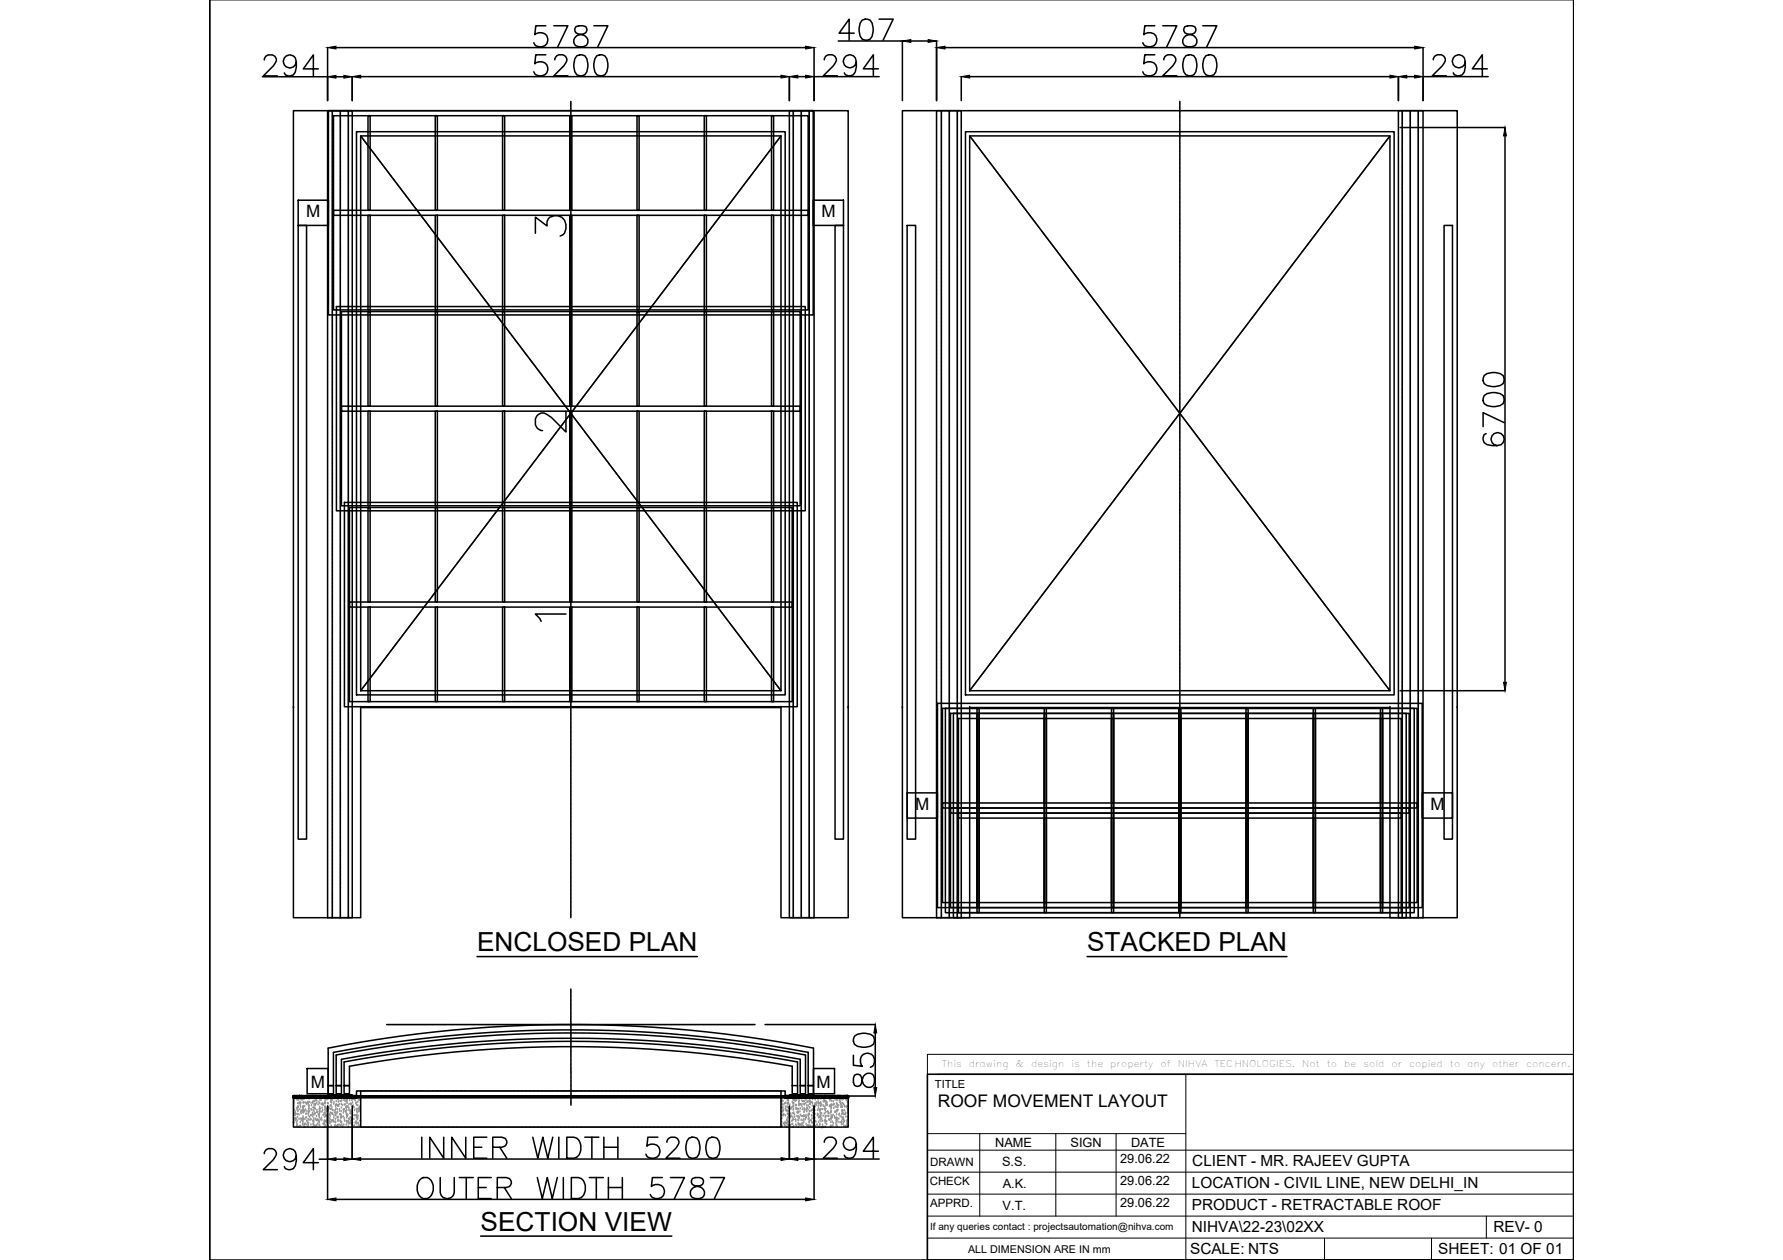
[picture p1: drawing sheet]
<svg xmlns="http://www.w3.org/2000/svg" width="297mm" height="210mm" viewBox="0 0 297 210" stroke-linecap="round" stroke-linejoin="round" font-family="sans-serif">
<defs><g id="words">
<g font-size="7.1">
<text x="88.2" y="40.6">3</text>
<text x="88.2" y="73.4">2</text>
</g>
<g font-size="4.4">
<text x="88.2" y="104.8">1</text>
<text x="79.5" y="158.4">ENCLOSED PLAN</text>
<text x="181.1" y="158.4">STACKED PLAN</text>
<text x="80.1" y="205">SECTION VIEW</text>
</g>
<text font-size="2.9" x="156.2" y="184.4">ROOF MOVEMENT LAYOUT</text>
<g font-size="2.8">
<text x="51" y="36.2">M</text>
<text x="136.8" y="36.2">M</text>
<text x="152.4" y="134.9">M</text>
<text x="238.3" y="134.9">M</text>
<text x="51.8" y="181.2">M</text>
<text x="136" y="181.2">M</text>
</g>
<g font-size="2.6">
<text x="198.6" y="198">LOCATION - CIVIL LINE, NEW DELHI_IN</text>
<text x="198.6" y="194.3">CLIENT - MR. RAJEEV GUPTA</text>
<text x="198.6" y="201.6">PRODUCT - RETRACTABLE ROOF</text>
<text x="198.3" y="209">SCALE: NTS</text>
<text x="198.6" y="205.3">NIHVA\22-23\02XX</text>
<text x="239.6" y="209">SHEET: 01 OF 01</text>
<text x="248.8" y="205.3">REV- 0</text>
</g>
<g font-size="2.1">
<text x="165.8" y="191.1">NAME</text>
<text x="178.3" y="191.1">SIGN</text>
<text x="188.4" y="191">DATE</text>
<text x="166.9" y="194.2">S.S.</text>
<text x="167" y="197.8">A.K.</text>
<text x="186.6" y="193.7">29.06.22</text>
<text x="186.6" y="197.3">29.06.22</text>
<text x="167" y="201.5">V.T.</text>
<text x="186.6" y="201">29.06.22</text>
</g>
<g font-size="1.9">
<text x="155.8" y="181.3">TITLE</text>
<text x="154.9" y="197.5">CHECK</text>
<text x="155" y="194.2">DRAWN</text>
<text x="155" y="201.1">APPRD.</text>
</g>
<text font-size="1.8" x="161.3" y="208.7">ALL DIMENSION ARE IN mm</text>
<text font-size="1.7" x="154.9" y="204.9">If any queries contact : projectsautomation@nihva.com</text>
<g font-size="1.5">
<text x="156.9" y="177.7">This</text>
<text x="161.4" y="177.7">drawing</text>
<text x="169.2" y="177.7">&amp;</text>
<text x="171.8" y="177.7">design</text>
<text x="178.5" y="177.7">is</text>
<text x="181.1" y="177.7">the</text>
<text x="185" y="177.7">property</text>
<text x="193.3" y="177.7">of</text>
<text x="196.2" y="177.7">NIHVA</text>
<text x="202.3" y="177.7">TECHNOLOGIES.</text>
<text x="217" y="177.7">Not</text>
<text x="221.1" y="177.7">to</text>
<text x="223.9" y="177.7">be</text>
<text x="227.2" y="177.7">sold</text>
<text x="231.8" y="177.7">or</text>
<text x="234.8" y="177.7">copied</text>
<text x="241.6" y="177.7">to</text>
<text x="244.4" y="177.7">any</text>
<text x="248.6" y="177.7">other</text>
<text x="254.3" y="177.7">concern.</text>
</g>
</g></defs>
<!-- layer: 0 -->
<g fill="none" stroke="#000" stroke-width=".25">
<path d="M262.2 -.1v210h-227.3v-210v210M43.7 12.8h10.9M44 10a.87 .87 0 0 1 .7-.9h.7a.85 .85 0 0 1 .5 1.4l-.4 .5-1.6 1.7h2.3M49.4 10.3a1.09 1.09 0 0 1-1.5 .9 1.09 1.09 0 0 1-.5-1.7 1.09 1.09 0 0 1 1.8 .1 3.2 3.2 0 0 1-.3 2.9 1.02 1.02 0 0 1-1.5-.4M53 11.5h-2.5l1.7-2.4v3.6M54.6 18.4h4.1v134.5h-4.1zM54.6 7.9v8.9M56 12.8h1.3M56 7.9h78.2M58.7 12.8v4M60.1 12.8h70M90.9 9.1h-1.6l-.2 1.5a1.24 1.24 0 0 1 1.8 0 1.24 1.24 0 0 1-.1 1.9 1.27 1.27 0 0 1-1.9-.5"/>
<path d="M90.9 4.3h-1.6l-.2 1.5a1.25 1.25 0 0 1 1.8 0 1.25 1.25 0 0 1-.1 1.8 1.29 1.29 0 0 1-1.9-.5M92.3 4.3h2.3l-1.7 3.5M92.4 10a.89 .89 0 0 1 .7-.9h.7a.86 .86 0 0 1 .5 1.4l-.4 .5-1.6 1.6h2.3M95.9 4.4a.71 .71 0 0 0 .4 1.2l.6 .2a1.01 1.01 0 0 1 1 .9 1.01 1.01 0 0 1-.8 1.1h-.7a1 1 0 0 1-.9-1.1 1 1 0 0 1 1.1-.9l.7-.2a.71 .71 0 0 0 .3-1.2l-.5-.1h-.7zM96.1 9.3a1.14 1.14 0 0 1 1.7 .5 2.85 2.85 0 0 1-.4 2.7 1.13 1.13 0 0 1-1.6-.5 2.89 2.89 0 0 1 .3-2.7zM98.9 4.3h2.4l-1.7 3.5M99.4 9.3a1.14 1.14 0 0 1 1.7 .5 2.85 2.85 0 0 1-.3 2.7 1.13 1.13 0 0 1-1.7-.5 2.89 2.89 0 0 1 .3-2.7zM131.5 18.4h4.1v134.5h-4.1zM131.5 12.8v4M132.9 12.8h1.3M135.6 12.8h10.9M135.6 7.9v8.9"/>
<path d="M137.3 10a.89 .89 0 0 1 .7-.9h.7a.86 .86 0 0 1 .5 1.4l-.4 .5-1.6 1.6h2.3M139.7 6.8h10.6M142.3 5.5h-2.5l1.7-2.3v3.5M142.7 10.3a1.09 1.09 0 0 1-1.5 .9 1.09 1.09 0 0 1-.5-1.7 1.09 1.09 0 0 1 1.8 .1 3.1 3.1 0 0 1-.3 2.9 1.03 1.03 0 0 1-1.5-.4M143.6 3.4a1.13 1.13 0 0 1 1.7 .5 2.89 2.89 0 0 1-.3 2.6 1.14 1.14 0 0 1-1.7-.5 2.85 2.85 0 0 1 .3-2.6zM146.3 11.5h-2.5l1.7-2.4v3.5M146.5 3.2h2.3l-1.7 3.5M150.3 6.8v10M151.7 6.8h2.9M156 18.4h4.1v134.5h-4.1zM156 6.8v10M157.4 7.9h78.3"/>
<path d="M160.1 12.8v4M161.5 12.8h70.1M192.4 9.1h-1.7l-.2 1.5a1.25 1.25 0 0 1 1.9 0 1.25 1.25 0 0 1-.2 1.9 1.28 1.28 0 0 1-1.8-.5M192.4 4.3h-1.7l-.2 1.5a1.25 1.25 0 0 1 1.9 0 1.25 1.25 0 0 1-.2 1.8 1.29 1.29 0 0 1-1.8-.5M193.7 4.3h2.4l-1.7 3.5M193.9 10a.89 .89 0 0 1 .6-.9h.7a.86 .86 0 0 1 .5 1.4l-.3 .5-1.7 1.6h2.4M197.4 4.4a.71 .71 0 0 0 .3 1.2l.7 .2a1.01 1.01 0 0 1 1 .9 1.01 1.01 0 0 1-.8 1.1h-.7a1 1 0 0 1-.9-1.1 1 1 0 0 1 1.1-.9l.6-.2a.71 .71 0 0 0 .3-1.2l-.4-.1h-.7zM197.6 9.3a1.13 1.13 0 0 1 1.6 .5 2.89 2.89 0 0 1-.3 2.7 1.14 1.14 0 0 1-1.7-.5 2.85 2.85 0 0 1 .4-2.7zM200.4 4.3h2.3l-1.7 3.5M200.9 9.3a1.13 1.13 0 0 1 1.7 .5 2.89 2.89 0 0 1-.4 2.7 1.14 1.14 0 0 1-1.6-.5 2.85 2.85 0 0 1 .3-2.7zM233 18.4h4.1v134.5h-4.1zM233 12.8v4"/>
<path d="M234.4 12.8h1.3M237.1 12.8h10.8M237.1 7.9v8.9M238.8 10a.89 .89 0 0 1 .6-.9h.7a.86 .86 0 0 1 .5 1.4l-.3 .5-1.7 1.6h2.3M244.1 10.3a1.08 1.08 0 0 1-1.5 .9 1.08 1.08 0 0 1-.4-1.7 1.08 1.08 0 0 1 1.8 .1 3.2 3.2 0 0 1-.4 2.9 1.03 1.03 0 0 1-1.5-.4M247.8 11.5h-2.5l1.6-2.4v3.5M49.7 33.4h5v4.2h-5zM49.7 37.6h1.4v102.2h-1.4zM59.4 21.9h71.4v93.9h-71.4zM60.1 22.6h70v92.5h-70zM135.5 33.4h5v4.2h-5zM139.1 37.6h1.4v102.2h-1.4z"/>
<path d="M151.1 37.6h1.4v102.2h-1.4zM160.8 21.9h71.5v93.9h-71.5zM161.5 22.6h70.1v92.5h-70.1zM233.2 21.2h17.5M240.6 37.6h1.4v102.2h-1.4zM250.7 22.6v91.1M247.2 65.9a2.68 2.68 0 0 1 3.2 0 1.14 1.14 0 0 1-.5 1.7 2.89 2.89 0 0 1-2.7-.4l-.1-.5zM247.2 62.6a2.68 2.68 0 0 1 3.2 0 1.14 1.14 0 0 1-.5 1.6 2.89 2.89 0 0 1-2.7-.3l-.1-.5zM247.6 72.2a1.02 1.02 0 0 0-.4 1.5 3.2 3.2 0 0 0 2.9 .4 1.08 1.08 0 0 0 .1-1.8 1.08 1.08 0 0 0-1.7 .4 1.08 1.08 0 0 0 .9 1.5M250.6 70.4l-3.5-1.7v2.4M48.9 117.9v-99.5h92.4v99.5M48.9 117.9h.1"/>
<path d="M48.9 117.9v35h11.2v-35M60.1 117.9h.1M60.1 117.9h70M130.1 117.9h.1M130.1 117.9v35h11.2v-35M141.3 117.9h.1M150.3 117.9v-99.5h92.5v99.5M150.3 117.9h.1M150.3 117.9v35h11.2v-35M161.5 117.9h.1M161.5 117.9h70.1M231.6 117.9h.1"/>
<path d="M231.6 117.9v35h11.2v-35M233.2 115.1h17.5M242.8 117.9h.1M151.1 132.1h5.1v4.2h-5.1zM236.9 132.1h5.1v4.2h-5.1zM79.5 159.4h36.7M181.1 159.4h33.3M51.2 178h3.5v4.2h-3.5zM54.7 174.6a209.8 209.8 0 0 1 80.8 0v6.3h-.9v-5.6a210.3 210.3 0 0 0-79.1 0v5.6h-.8zM56 175.8a209.9 209.9 0 0 1 78.2 0v5.1h-.9v-4.4a210.2 210.2 0 0 0-76.4 0v4.4h-.9zM127.5 170.7h18.3M135.5 178h3.5v4.2h-3.5z"/>
<path d="M142.2 175.8v1.7l1.5 .1a1.25 1.25 0 0 1 0-1.8 1.25 1.25 0 0 1 1.8 .2 1.27 1.27 0 0 1-.5 1.8M142.3 179.1l-.1 .5v.7l.1 .5a.7 .7 0 0 0 1.2-.3l.2-.7a1.01 1.01 0 0 1 .9-1 1.01 1.01 0 0 1 1.1 .8v.7a1 1 0 0 1-1.1 .9 1 1 0 0 1-.9-1.1l-.2-.6a.71 .71 0 0 0-1.2-.4zM142.3 172.6a2.71 2.71 0 0 1 3.2 0 1.14 1.14 0 0 1-.5 1.7 2.94 2.94 0 0 1-2.7-.3l-.1-.5zM145.8 172.1v9.1M154.5 179h107.7v30.9h-107.7zM44 192.2a.89 .89 0 0 1 .7-.8h.7a.86 .86 0 0 1 .5 1.3l-.4 .5-1.6 1.7h2.3M48.9 182.9h10.5v-1.2h.7v6.1h-11.2zM48.9 182.6h10.5v.3h-10.5zM48.9 182.6h.1M48.9 182.6v.1M49 182.8l-.1 .1M49 182.9h.1"/>
<path d="M49 182.6l-.1 .2 .2-.2M49 182.7l.1-.1-.2 .2M49.1 182.7l-.2 .1M49.1 182.7v.1M49.1 182.8h.1M49.1 182.6h.1M49.1 182.8v.1M49.2 182.6l-.1 .1M49.2 182.8l-.1 .1M49.2 182.6l-.1 .2M49.2 182.8v.1M49.3 182.6h-.2"/>
<path d="M49.3 182.8l-.1 .1M49.3 182.6h.1M49.3 182.8h.1M49.3 182.6l-.1 .1M49.3 182.7l-.1 .1M49.3 182.6l-.2 .2M49.3 182.7v.1M49.4 192.5a1.09 1.09 0 0 1-1.5 1 1.09 1.09 0 0 1-.5-1.7 1.09 1.09 0 0 1 1.8 .1 3.1 3.1 0 0 1-.3 2.8 1.03 1.03 0 0 1-1.5-.3M49.4 182.9h.1M49.4 182.7l-.1 .1M49.4 182.8l.2-.2-.2 .2M49.4 182.6l-.1 .1"/>
<path d="M49.5 182.6l-.2 .1M49.5 182.6v.1M49.6 182.6h.1M49.6 182.6v.1M49.7 182.7h-.1M49.7 182.7l-.3 .2M49.7 182.6l-.4 .3M49.7 182.6l-.1 .1M49.7 182.6h.1M49.8 182.8h-.1M49.8 182.8v.1M49.8 182.6l-.3 .3"/>
<path d="M49.9 182.7l-.1 .1M49.9 182.9h.1M49.9 182.6l-.3 .3M49.9 182.8h-.1M49.9 182.6h.1M50 182.8l-.1 .1M50 182.8v.1M50 182.6l-.3 .3M50 182.6l-.1 .2M50 182.6h.1M50.1 182.6h-.1M50.1 182.6l-.2 .3"/>
<path d="M50.1 182.8l-.1 .1M50.2 182.6h.1M50.2 182.8l-.1 .1M50.2 182.6l-.1 .1M50.2 182.7l-.2 .1M50.2 182.7l.1-.1-.1 .1M50.2 182.7l-.2 .2M50.3 182.9h.1M50.3 182.7l-.2 .1M50.3 182.6h.1M50.3 182.6l-.1 .1M50.3 182.7l-.1 .1"/>
<path d="M50.4 182.6l-.2 .1M50.4 182.6l-.1 .1M50.4 182.7l-.1 .2M50.4 182.6h.1M50.5 182.6l-.1 .1M50.5 182.6h.1M50.5 182.7l-.1 .2M50.5 182.6l-.2 .3M50.5 182.6l-.3 .3M50.6 182.8l-.2 .1M50.6 182.6h-.1M50.6 182.7l-.1 .1"/>
<path d="M50.6 182.8v.1M50.6 182.6h.1M50.6 182.6l-.1 .1M50.6 182.7v.1M50.7 182.6l-.2 .2M50.7 182.7h-.1M50.7 182.7v.1M50.7 182.6h.1M50.7 182.6l-.1 .1M50.7 182.6l-.2 .3M50.8 182.8v.1M50.8 182.6l-.2 .3"/>
<path d="M50.9 182.6h-.1M50.9 182.6l-.3 .3M51 182.6l-.1 .1M51 182.6l-.3 .2M51 182.7h.1M51 182.8l-.1 .1M51 182.7l-.1 .2M51 182.6l-.3 .3M51 182.8v.1M51.1 182.6l-.3 .3M51.1 182.6l-.1 .1M51.1 182.6l-.1 .2"/>
<path d="M51.2 182.6h-.1M51.2 182.8l-.1 .1M51.2 182.6l-.1 .1M51.2 182.7l.1-.1-.3 .2M51.3 182.8l-.1 .1M51.3 182.7l-.2 .1M51.3 182.7v.1M51.3 182.6h.1M51.4 182.7l-.1 .2M51.4 182.6l-.2 .3M51.5 182.6l-.1 .1M51.5 182.6h-.1"/>
<path d="M51.5 182.8l-.1 .1M51.5 182.6h.1M51.5 182.8v.1M51.5 182.7l-.2 .2 .1-.1M51.5 182.7l.1-.1-.1 .1M51.5 182.6v.1M51.5 182.7l-.1 .1M51.6 182.7l-.2 .2M51.6 182.6l-.2 .1M51.6 182.9h.1M51.7 182.6h.1M51.7 182.6v.1"/>
<path d="M51.7 182.7l-.1 .1M51.8 182.7l-.2 .2M51.8 182.6h.1M51.8 182.7l.1-.1-.4 .3M51.8 182.6v.1M51.8 182.6l-.3 .2M51.9 182.7h.1M51.9 182.8h.1M52 182.8h-.1M52 182.6l-.3 .3M52 182.7h.1M52 182.8v.1"/>
<path d="M52.1 182.7l-.2 .2M52.1 182.8l.1-.2-.3 .3M52.1 182.6l-.3 .3M52.1 182.6h.1M52.2 182.6h.1M52.3 182.6l-.2 .3M52.3 182.7l-.1 .2M52.3 182.6l-.2 .3v-.2M52.3 182.6h.1M52.4 182.6h.1M52.4 182.8l-.1 .1M52.4 182.6l-.1 .1"/>
<path d="M52.4 182.7l-.1 .1M52.4 182.8v.1M52.4 182.7h.1M52.5 182.9h.1M52.5 182.7v-.1l-.2 .1M52.5 182.7h-.1M52.5 182.7l-.2 .2M52.5 182.7l.1-.1-.2 .3M52.6 182.6l-.1 .1M52.6 182.7l-.2 .2M52.7 182.6h.1M52.7 182.6l-.1 .1"/>
<path d="M52.7 182.8l-.1 .1M52.7 182.7l-.2 .2M52.8 182.8h-.1M52.8 182.6l-.1 .1M52.8 182.8v.1M52.8 182.7h.1M52.9 182.7h-.1M52.9 182.6l-.3 .3M52.9 182.7v.1M52.9 182.8h.1M53 182.8h-.1M53 182.6l-.3 .2"/>
<path d="M53 182.6l-.3 .3M53 182.6h.1M53 193.7h-2.5l1.7-2.3v3.5M53.1 182.6l-.3 .3M53.1 182.6h.1M53.2 182.6l-.1 .1M53.2 182.6l-.3 .3M53.2 193.1h1.4M53.2 182.8l-.1 .1M53.2 182.7l-.1 .2M53.2 182.7l-.2 .1M53.2 182.8v.1"/>
<path d="M53.3 182.6h-.1M53.3 182.8l-.1 .1M53.3 182.6l-.1 .2M53.3 182.7l-.1 .1M53.3 182.9h.1M53.3 182.6h.1M53.4 182.7h-.1M53.4 182.6l-.1 .1M53.4 182.7l-.2 .1M53.4 182.9h.1M53.4 182.6h-.1M53.4 182.7l.1-.1v.1"/>
<path d="M53.5 182.6l-.1 .1M53.5 182.7l-.2 .2M53.5 182.8l-.1 .1M53.5 182.7v.1M53.5 182.6h.1M53.6 182.6l-.1 .1M53.6 182.6h-.1M53.6 182.8l-.1 .1M53.6 182.7h.1M53.6 182.7l-.1 .1M53.7 182.6l-.1 .1M53.7 182.8l-.1 .1"/>
<path d="M53.7 182.6h.1M53.7 182.7l-.2 .1M53.7 182.6v.1M53.8 182.9l.3-.3-.3 .3M53.8 182.8h-.1M53.8 182.9h.1M53.8 182.6l-.2 .2M53.9 182.6h.1M53.9 182.6l-.2 .3M54 182.6l-.3 .3M54 182.6l-.1 .1M54 182.6h.1"/>
<path d="M54 182.6v.1M54.1 182.7v.1M54.1 182.7l-.2 .2M54.2 182.8l-.1 .1M54.2 182.6l-.1 .1M54.2 182.6l-.3 .3M54.2 182.7h.1M54.2 182.6h.1M54.2 182.7l-.1 .1M54.3 182.7l-.2 .1M54.3 182.6l-.3 .3M54.3 182.7l-.1 .1"/>
<path d="M54.3 182.8v.1M54.3 182.7l-.1 .2M54.4 182.6l-.1 .1M54.4 182.6h.1M54.5 182.7l-.1 .2M54.5 182.6l-.2 .3M54.5 182.6l-.1 .1M54.5 182.6h.1M54.6 182.6h-.1M54.6 182.8l-.1 .1M54.6 182.4h4.1v.2h-4.1zM54.6 184.3v15.5"/>
<path d="M54.6 182.6l-.1 .1M54.6 182.7l-.2 .2 .2-.2M54.6 182.8v.1M54.6 182.6v.1M54.6 182.7l-.1 .2M54.7 182.7v-.1l-.1 .2M54.7 180.9h.9v1.3h-.9zM54.7 182.7h.1M54.7 182.6l-.1 .1M54.7 182.9h.1M54.8 182.7l-.2 .1M54.8 182.6h-.1"/>
<path d="M54.8 182.6l-.1 .1M54.8 182.6h.1M54.8 182.6l-.2 .3M54.9 182.7l-.2 .2M54.9 182.6h.1M54.9 182.6l-.1 .1M54.9 182.8l-.1 .1M55 182.8h-.1M55 182.6l-.1 .2M55 182.7l-.1 .1M55 182.6l-.1 .1M55 182.6h.1"/>
<path d="M55 182.7h.1M55.1 182.7h-.1M55.1 182.6l-.3 .3M55.1 182.8h.1M55.1 182.6h.1M55.1 182.6l-.1 .2M55.2 182.8h-.1M55.2 182.6h-.1M55.2 182.6h.1M55.2 182.6l-.3 .2M55.2 182.8h.1M55.3 182.9h.1"/>
<path d="M55.3 182.6l-.3 .3M55.4 182.7l-.2 .1M55.4 182.6l-.3 .3M55.4 182.7l-.2 .2M55.4 182.6h.1M55.4 182.6l-.1 .1M55.5 182.8v.1M55.5 182.6l-.1 .1M55.5 182.7h.1M55.5 182.6l-.1 .2M55.6 182.6h-.1M55.6 182.8h-.2"/>
<path d="M55.6 182.9h-.1M55.6 182.6h.1M55.6 182.8h.1M55.6 182.6l-.3 .3 .1-.1M55.7 182.7l-.1 .1M55.7 182.8l-.1 .1M55.7 182.6l-.3 .3M55.7 182.6v.1M55.7 182.6h.1M55.8 182.6l-.3 .3M55.8 182.8v.1M55.8 182.7l-.1 .1"/>
<path d="M55.9 182.6l-.2 .2M55.9 182.7h-.1M55.9 182.6h-.2M55.9 182.8l-.2 .1M55.9 182.6l-.1 .1M55.9 182.6h.1M55.9 182.8v.1M55.9 182.7l-.1 .1M55.9 182.6h.1l-.2 .3M56 182.6l-.1 .1M56 193.1h1.3M56 199.8h78.2"/>
<path d="M56 180.9h.9v1.3h-.9zM56 182.8v.1M56 182.9l.3-.3-.3 .3M56.1 182.6l-.1 .1M56.2 182.6l-.3 .2M56.2 182.6l-.1 .1M56.2 182.6h.1M56.2 182.6l-.3 .3M56.3 182.8l-.1 .1M56.4 182.6l-.1 .1M56.4 182.7l-.1 .1M56.4 182.6l-.3 .3"/>
<path d="M56.5 182.7l-.1 .1M56.5 182.6l-.2 .1M56.5 182.8l-.2 .1M56.5 182.6h.1M56.6 182.6l-.3 .2M56.6 182.7l-.1 .1M56.6 182.6l-.1 .1M56.6 182.6h.2l-.2 .1M56.6 182.6h.1M56.6 182.6l-.1 .2M56.7 182.7l-.2 .2M56.7 182.8l-.1 .1"/>
<path d="M56.7 182.7l-.1 .1M56.7 182.8v.1M56.8 182.8l-.1 .1M56.8 182.7l-.2 .1M56.8 182.8v.1M56.8 182.6h.1M56.9 182.9h.1M56.9 182.6h-.1M56.9 182.7l-.3 .2M56.9 182.6l-.2 .1M56.9 182.6l-.2 .2M56.9 182.6l-.1 .1"/>
<path d="M57 182.6h-.1M57 182.7l-.1 .1M57 182.6l-.1 .1M57.1 182.6l-.3 .2M57.1 182.6l-.1 .1M57.1 182.6h.1M57.1 182.9l.3-.3-.2 .3M57.1 182.6l-.2 .3M57.2 182.6l-.1 .2M57.2 182.6l-.4 .3M57.2 182.6v.1M57.2 182.6h.1"/>
<path d="M57.3 182.6l-.3 .3M57.3 182.6h.1M57.3 180.9h.9v1.3h-.9zM57.4 182.6l-.3 .3M57.4 182.8h-.1M57.4 182.6h.1M57.4 182.9l.4-.3-.3 .3M57.5 182.6l-.3 .3M57.5 182.6h.1M57.5 182.6l-.2 .3M57.6 182.7l-.3 .2M57.6 182.6v.1"/>
<path d="M57.6 182.6l-.1 .1M57.6 182.8v.1M57.7 182.6h.1M57.7 182.7h.1M57.7 182.6l-.2 .2M57.8 182.6h.1M57.8 182.6l-.1 .2M57.8 182.7h.1M57.8 182.6l-.1 .3M57.9 182.6h-.1M57.9 182.7l-.2 .2M57.9 182.6v.1"/>
<path d="M57.9 182.7l-.1 .2M58 182.6h.1M58 182.7l-.3 .2M58 182.8l-.1 .1M58 182.6l-.1 .1M58 182.7h.1M58 182.8v.1M58.1 182.8l-.1 .1M58.1 182.6h-.2M58.1 182.8h.1M58.1 182.6l-.1 .1M58.1 182.6h.1"/>
<path d="M58.1 182.6l-.2 .2M58.2 182.7l-.3 .2M58.2 182.7l-.1 .1M58.2 182.6h-.1M58.2 182.6l-.1 .1M58.2 182.9l.3-.3-.2 .3M58.2 182.6h.1M58.3 182.6l-.1 .1M58.3 182.6l-.2 .3M58.3 182.6h.1M58.4 182.6l-.3 .3M58.5 182.6l-.3 .2"/>
<path d="M58.5 182.7h-.1M58.5 182.8v.1M58.6 182.8l-.1 .1M58.6 182.6l-.1 .1M58.6 182.7l-.2 .2M58.6 182.8v.1M58.7 182.8l.1-.2-.2 .2M58.7 182.7l-.2 .1M58.7 184.3v8.8M58.7 182.8l-.1 .1M58.7 182.6l-.1 .1M58.7 182.8v.1"/>
<path d="M58.8 182.8l-.1 .1M58.8 182.6l-.5 .3M58.8 182.7l-.1 .2M58.8 182.9h.1M58.8 182.8h.1M58.8 182.6h.1M58.9 182.6l-.1 .1M58.9 182.8l-.1 .1M58.9 182.6h-.1M58.9 182.7l-.1 .1M58.9 182.8h.1M59 182.6l-.1 .1"/>
<path d="M59 182.8l-.1 .1M59 182.6l-.1 .2M59 182.7l-.1 .1M59.1 182.9h.1M59.1 182.6h-.1M59.1 182.8l-.1 .1M59.1 182.6l-.3 .3M59.2 182.6l-.2 .1M59.2 182.7l-.1 .1M59.3 182.6l-.3 .3M59.3 182.6h.1M59.3 182.6l-.1 .1"/>
<path d="M59.3 182.6l-.4 .3M59.4 182.7l-.3 .2 .2-.2M59.4 182.6l-.1 .1M59.4 182.6l-.2 .1M59.4 182.6h.1M59.4 182.7l-.2 .2M59.4 182.7h-.1M59.4 182.7h.1M59.4 182.8l-.1 .1M59.4 182.8v.1M60.1 193.1h70M69.8 196.7a1.21 1.21 0 0 1 1.2-.6 1.21 1.21 0 0 1 1 .9 1.98 1.98 0 0 1-.8 2.7 1.61 1.61 0 0 1-1.7-2.2z"/>
<path d="M70.3 189.4v3.5M73.3 196.2v2.5a1.18 1.18 0 0 0 1.2 1 1.18 1.18 0 0 0 1.2-1v-2.5M73.9 189.4v3.5l-2.3-3.5v3.5M76.5 196.2h2.3M77.6 189.4v3.5l-2.3-3.5v3.5M77.7 196.2v3.5M78.9 191.1h1.4M79.7 197.8h1.3M81.1 189.4h-2.2v3.5h2.2M81.8 196.2h-2.1v3.5h2.1M82.1 191.1h1.5l.5-.2a.8 .8 0 0 0 0-1.3l-.5-.2h-1.5v3.5M82.8 197.8h1.5l.5-.1a.8 .8 0 0 0 0-1.4l-.5-.1h-1.5v3.5"/>
<path d="M83.3 191.1l1.1 1.8M84 197.8l1.2 1.9M88.8 189.4l.8 3.5 .8-3.5 .9 3.5 .8-3.5M89.5 196.2l.8 3.5 .9-3.5 .8 3.5 .8-3.5M93.1 189.4v3.5M93.8 196.2v3.5M94.4 189.4h1.2a1.91 1.91 0 0 1 .8 3.1l-.3 .3-.5 .1h-1.2zM95.2 196.2h1.1a1.86 1.86 0 0 1 1 2.6l-.5 .7-.5 .2h-1.1zM97.4 189.4h2.4M98.2 196.2h2.3M98.6 189.4v3.5M99.3 196.2v3.5"/>
<path d="M100.6 191.1h2.3M100.6 189.4v3.5M101.4 197.8h2.3M101.4 196.2v3.5M102.9 189.4v3.5M103.7 196.2v3.5M109.6 189.4h-1.7l-.1 1.5a1.24 1.24 0 0 1 1.8 0 1.24 1.24 0 0 1-.2 1.9 1.24 1.24 0 0 1-1.8-.5M110.3 196.2h-1.6l-.2 1.5a1.24 1.24 0 0 1 1.9-.1 1.24 1.24 0 0 1-.2 1.9 1.24 1.24 0 0 1-1.9-.5M111.1 190.3a.89 .89 0 0 1 .7-.9h.6a.86 .86 0 0 1 .5 1.4l-.3 .5-1.7 1.6h2.4M111.7 196.2h2.3l-1.7 3.5M114.8 189.6a1.13 1.13 0 0 1 1.6 .5 2.89 2.89 0 0 1-.3 2.7 1.14 1.14 0 0 1-1.7-.5 2.85 2.85 0 0 1 .4-2.7zM115.4 196.3a.7 .7 0 0 0 .3 1.2l.6 .2a1.01 1.01 0 0 1 1.1 .9 1.01 1.01 0 0 1-.9 1.1h-.6a1 1 0 0 1-.9-1.1 1 1 0 0 1 1-.9l.7-.2a.7 .7 0 0 0 .3-1.2l-.5-.1h-.6z"/>
<path d="M118.1 189.6a1.13 1.13 0 0 1 1.7 .5 2.89 2.89 0 0 1-.4 2.7 1.14 1.14 0 0 1-1.6-.5 2.85 2.85 0 0 1 .3-2.7zM118.3 196.2h2.4l-1.7 3.5M130.1 181.7h.7v1.2h10.5v4.9h-11.2zM130.8 182.6h.1M130.8 182.6h10.5v.3h-10.5zM130.8 182.8l.2-.2-.2 .2M130.9 182.6h.1M130.9 182.6l-.1 .1M131 182.6l-.1 .1M131 182.6l-.2 .1M131 182.7h-.1M131 182.8l-.1 .1"/>
<path d="M131.1 182.7h-.1M131.1 182.8l-.1 .1M131.1 182.6l-.1 .1M131.1 182.8h-.1M131.1 182.6v.1M131.1 182.8v.1M131.2 182.6l-.4 .3 .3-.2M131.2 182.6l-.1 .1M131.2 182.7l-.1 .2M131.2 182.8v.1M131.3 182.6h-.1M131.3 182.8l-.1 .1"/>
<path d="M131.3 182.9h.1M131.3 182.6l-.1 .1M131.3 182.6l-.1 .2M131.3 182.7v.2M131.3 182.6h.1M131.4 182.6l-.2 .2M131.4 182.7l-.1 .1M131.4 182.6v.1M131.4 182.8v.1M131.4 182.8h.1M131.5 182.8l-.1 .1M131.5 182.6h-.2"/>
<path d="M131.5 182.7h-.1M131.5 182.6l-.1 .1M131.5 182.6h.1M131.5 182.4h4.1v.2h-4.1zM131.5 184.3v8.8M131.5 182.7l-.2 .2M131.5 182.6v.1M131.5 182.7l-.1 .1M131.6 182.7l-.1 .2 .1-.1M131.6 182.9h.1M131.6 182.6l-.1 .1M131.7 182.6h.1"/>
<path d="M131.8 182.6l-.2 .1M131.8 182.6l-.2 .2M131.8 182.6h.1M131.8 182.6v.1M131.8 182.7h.1M131.8 182.8h.1M131.9 182.7h-.1M131.9 182.6l-.3 .2M131.9 182.6h.1M131.9 182.8h.1M132 182.6l-.4 .3 .3-.3M132 180.9v-3.3a210 210 0 0 0-73.8 0v3.3h-.9v-4a209.7 209.7 0 0 1 75.6 0v4"/>
<path d="M132 180.9h.9v1.3h-.9zM132 182.7v.1M132 182.6l-.3 .3M132.1 182.8l.1-.2-.3 .3M132.1 182.6l-.3 .3M132.1 182.6h.1M132.1 182.8v.1M132.1 182.7l-.2 .2M132.2 182.9h.1M132.2 182.8l-.1 .1M132.2 182.6h.1M132.2 182.6l-.1 .2"/>
<path d="M132.3 182.8l-.1 .1M132.3 182.7l-.3 .2M132.3 182.6l-.1 .1M132.3 182.6h-.1M132.4 182.6h-.1M132.4 182.8l-.1 .1M132.4 182.6l-.1 .1M132.4 182.7l-.2 .1M132.4 182.8v.1M132.4 182.6h.1M132.4 182.6v.1M132.4 182.9h.1"/>
<path d="M132.5 182.7h-.1M132.5 182.8l-.1 .1M132.5 182.6l-.2 .2M132.5 182.6l-.1 .1M132.5 182.7l-.2 .2M132.5 182.9h.1M132.5 182.6h.1M132.6 182.6l-.1 .1M132.6 182.7l-.1 .1M132.6 182.6l-.3 .3M132.6 182.6h.1M132.6 182.6v.1"/>
<path d="M132.7 182.6h.1M132.7 182.6l-.1 .1M132.7 182.7v.1M132.7 182.7l-.1 .1M132.8 182.8h.1M132.8 182.6l-.3 .3 .1-.1M132.8 182.9l.3-.3-.3 .3M132.8 182.6h.1M132.8 182.7h.1M132.8 182.6l-.1 .1M132.9 182.7h-.1M132.9 182.6l-.3 .3"/>
<path d="M132.9 193.1h1.3M132.9 182.6h-.1M132.9 182.8h.1M133 182.6h-.1M133 182.6l-.3 .3M133 182.6h.1M133 182.6l-.2 .2M133.1 182.6h.1M133.2 182.6l-.1 .1M133.2 182.7l-.2 .2M133.2 182.6l-.2 .2M133.2 182.6l-.2 .3"/>
<path d="M133.2 182.8l-.1 .1M133.3 182.7l-.1 .1M133.3 182.6h.1M133.3 180.9h.9v1.3h-.9zM133.3 182.6l-.2 .1M133.3 182.8h.1M133.3 182.9h.1M133.3 182.8v.1M133.4 182.6l-.3 .3M133.4 182.7l-.1 .1M133.4 182.9h.1M133.4 182.6l-.1 .1"/>
<path d="M133.4 182.8v.1l.1-.1M133.5 182.6l-.1 .2M133.5 182.6l-.3 .3M133.6 182.6l-.3 .2M133.6 182.8l-.1 .1M133.6 182.7l-.2 .1M133.6 182.7l.2-.1-.1 .1M133.6 182.7l-.1 .1M133.6 182.8v.1M133.6 182.6v.1M133.7 182.8l-.1 .1M133.7 182.6h-.2"/>
<path d="M133.7 182.6h.1M133.7 182.7l-.2 .2M133.8 182.6l-.2 .1M133.8 182.8h-.1M133.8 182.7l-.2 .1M133.9 182.6l-.2 .1M134 182.6h.1M134 182.6l-.3 .3M134 182.6l-.2 .2M134 182.7h.1M134.1 182.6h.1M134.1 182.7l-.1 .1"/>
<path d="M134.1 182.6l-.3 .3M134.1 182.8l-.1 .1M134.2 182.6l-.1 .1M134.2 182.7h.1M134.2 182.8l-.1 .1M134.2 182.6l-.3 .3M134.3 182.6l-.3 .3M134.3 182.8v.1M134.3 182.6l-.2 .2M134.4 182.8l-.2 .1M134.4 182.6l-.2 .2M134.4 182.8l-.1 .1"/>
<path d="M134.4 182.8v.1M134.4 182.6l-.3 .3M134.4 182.7l.2-.1-.2 .2M134.5 182.7l-.2 .1M134.6 182.7h-.1M134.6 182.8l-.1 .1M134.6 182.7l-.2 .2M134.6 182.6h.1M134.6 180.9h.9v1.3h-.9zM134.6 182.9h.1M134.7 182.7h.1M134.7 182.6l-.1 .1"/>
<path d="M134.7 182.6h.1M134.8 182.6l-.2 .3v-.2M134.8 182.7l-.2 .2M134.8 182.6h.1M134.8 182.6v.1M134.8 182.7l-.1 .2 .1-.2M134.9 182.6h.1M134.9 182.7h-.1M134.9 182.8l-.1 .1M135 182.8h-.1M135 182.6l-.2 .1M135 182.6l-.1 .2"/>
<path d="M135 182.6h.1M135 182.7h.1M135.1 182.6l-.2 .2M135.1 182.7h-.1M135.1 182.6l-.2 .1M135.1 182.8h.1M135.1 182.6l-.3 .3M135.1 182.6h.1M135.1 182.8l.2-.2-.3 .3M135.2 182.6h-.1M135.2 182.6h.1M135.2 182.8v.1"/>
<path d="M135.2 182.6l-.3 .3M135.3 182.9h.1M135.3 182.7l.1-.1-.4 .3M135.3 182.6h.1M135.3 182.7l-.2 .2M135.4 182.7l-.2 .2M135.4 182.7h-.1M135.4 182.8v.1M135.5 182.8l-.1 .1M135.5 182.6h.1M135.5 182.7l-.2 .2M135.5 182.9h.1"/>
<path d="M135.5 182.7l-.1 .1M135.5 182.8v.1M135.6 182.6l-.2 .1M135.6 182.6l-.3 .3M135.6 182.9h.1M135.6 182.6h.1M135.6 182.9l.1-.1zM135.6 182.6l-.1 .1M135.6 184.3v15.5M135.6 193.1h10.9M135.6 182.6l-.1 .2M135.6 182.7l-.1 .1"/>
<path d="M135.7 182.6h-.1M135.7 182.6l-.1 .2M135.7 182.6v.2M135.7 182.6h.1M135.8 182.6l-.1 .2M135.8 182.6h-.1M135.8 182.8l-.1 .1M135.8 182.7h.1M135.8 182.8v.1M135.8 182.6l-.1 .1M135.9 182.6h.1M135.9 182.6l-.2 .2"/>
<path d="M135.9 182.7l-.2 .1M135.9 182.6l-.1 .1M135.9 182.7l-.1 .2M136 182.8h-.1M136 182.6h-.1M136 182.8l-.1 .1M136 182.6l-.1 .1M136 182.6h.1M136.1 182.6l-.2 .1M136.1 182.7l-.3 .2M136.2 182.6h.1M136.2 182.6l-.3 .3"/>
<path d="M136.3 182.6l-.3 .3M136.3 182.8v.1M136.3 182.7l-.1 .1M136.4 182.6l-.1 .1M136.4 182.6l-.3 .3M136.4 182.7l-.2 .2M136.4 182.8l-.1 .1M136.4 182.7l-.1 .1M136.5 182.7l-.1 .1M136.5 182.9h-.1M136.5 182.8h-.1M136.5 182.6l-.1 .1"/>
<path d="M136.6 182.6l-.2 .1M136.6 182.6l-.2 .2M136.6 182.7h-.1M136.6 182.8l-.1 .1M136.6 182.6h.2l-.1 .1M136.6 182.6h.1M136.6 182.6l-.1 .1M136.7 182.6l-.2 .3M136.7 182.9h.1M136.8 182.7l-.2 .2M136.8 182.8l-.1 .1M136.8 182.7l-.1 .1"/>
<path d="M136.8 182.6h.1M136.8 182.9h.1M136.8 182.6v.1M136.9 182.6l-.1 .1M137 182.6l-.2 .3 .3-.3M137 182.7v-.1l-.2 .2M137.1 182.7l-.2 .2M137.1 182.6h.1M137.1 182.6v.1M137.1 182.7h.1M137.2 182.6h-.1M137.2 182.7h-.1"/>
<path d="M137.2 182.6h.1M137.2 182.6l-.2 .3M137.3 182.6h-.1M137.3 182.8v.1M137.3 182.6l-.3 .3M137.3 182.8h.1M137.3 190.3a.89 .89 0 0 1 .7-.9h.7a.86 .86 0 0 1 .5 1.4l-.4 .5-1.6 1.6h2.3M137.3 182.9h.1M137.4 182.8h-.1M137.4 182.6l-.3 .3M137.4 182.6h.1M137.4 182.8v.1"/>
<path d="M137.5 182.9h.1M137.5 182.6l-.3 .3M137.5 182.8v.1M137.5 182.6l-.1 .2M137.5 182.7l-.1 .2M137.6 182.6h-.1M137.6 182.9h.1M137.6 182.6l-.2 .2M137.6 182.7l-.2 .2M137.6 182.7l.2-.1-.1 .1M137.6 182.8l-.1 .1M137.7 182.7l-.1 .1"/>
<path d="M137.7 182.6h.1M137.7 182.9h.1M137.7 182.7h.1M137.8 182.6l-.1 .1M137.8 182.7l-.2 .2 .2-.2M137.8 182.7h.1M137.9 182.6l-.2 .1M137.9 182.7h-.1M137.9 182.6l-.4 .3M137.9 182.6v.1M138 182.8l-.1 .1M138 182.8v.1"/>
<path d="M138 182.7h.1M138 182.8h.1M138 182.6l-.1 .1M138 182.6l-.2 .3M138 182.7l-.1 .2M138.1 182.6h.1M138.1 182.8l-.1 .1M138.1 182.6l-.2 .2M138.1 182.6l-.1 .1M138.2 182.6l-.1 .2M138.2 182.7l-.1 .1M138.2 182.6h.1"/>
<path d="M138.2 182.9l.3-.3-.2 .3M138.2 182.6l-.1 .1M138.3 182.6l-.2 .1M138.3 182.6h.1M138.4 182.6l-.4 .3 .1-.2M138.4 182.6l-.2 .3M138.5 182.7h.1M138.5 182.8l-.1 .1M138.6 182.6l-.3 .3M138.6 182.6l-.2 .3M138.6 182.8h.1M138.6 182.6h.1"/>
<path d="M138.6 182.8v.1M138.6 182.8l.2-.2-.3 .3M138.7 182.6l-.1 .1M138.7 182.8l-.1 .1M138.8 182.8v.1M138.9 182.8h-.1M138.9 182.7l-.1 .1M138.9 182.6h-.1M138.9 182.8v.1M139 182.6h-.1M139 182.8h.1M139 182.6l-.3 .3 .1-.3"/>
<path d="M139 182.7l-.2 .2M139 182.6l-.1 .1M139 182.6v.1M139.1 182.9h.1M139.1 182.7l-.2 .1M139.1 182.6h.1M139.2 182.6h-.1M139.2 182.7l-.2 .1M139.2 182.6v.1M139.2 182.6l-.2 .1M139.2 182.7l-.2 .2M139.2 182.6h.1"/>
<path d="M139.3 182.7l-.2 .2M139.3 182.6l-.1 .1M139.3 182.6h.1M139.3 182.6v.1M139.3 182.7h.1M139.4 182.6h-.1M139.4 182.6h.1M139.4 182.6l-.1 .1M139.4 182.8h.1M139.5 182.6l-.4 .3M139.5 182.7h.1M139.5 182.8l-.1 .1"/>
<path d="M139.5 182.6l-.3 .3M139.5 182.7v.1M139.5 182.8l.2-.2-.3 .3M139.5 182.9h.1M139.5 182.6l-.2 .3M139.6 182.8h-.1M139.6 182.6h.1M139.6 182.8v.1M139.6 182.6l-.3 .3M139.7 182.8v.1M139.7 182.6l-.1 .2M139.7 182.6h.1"/>
<path d="M139.8 182.8h-.1M139.8 182.6l-.2 .2M139.8 182.8l-.1 .1M139.8 182.6h.1M139.8 182.8v.1M139.8 182.6l-.1 .1M139.9 182.7l-.1 .1M139.9 182.6h.1M139.9 182.6v.1M139.9 182.9h.1M139.9 182.7v.1M140 182.6l-.3 .3"/>
<path d="M140 182.6h.1M140 182.6l-.1 .1M140 182.7l-.1 .2M140.1 182.7h-.1M140.1 182.7l-.1 .2M140.1 182.8l-.1 .1M140.2 182.7l-.1 .1M140.2 182.6l-.1 .1M140.2 182.8h.1M140.2 182.6h.1M140.2 182.7v.1M140.3 182.6h.1"/>
<path d="M140.3 182.6l-.2 .1M140.3 182.7l-.2 .2M140.3 182.6h.1l-.1 .1M140.3 182.7l-.1 .2M140.4 182.6l-.2 .1M140.4 182.7l-.1 .1M140.5 182.8l-.1 .1M140.5 182.6l-.3 .3M140.6 182.6h-.1M140.6 182.6l-.3 .3M140.6 182.6v.1M140.7 182.7h.1"/>
<path d="M140.7 182.6l-.3 .3M140.7 182.6l-.2 .3M140.7 182.7l-.2 .2M140.7 182.8l-.1 .1M140.7 182.7l-.1 .1M140.8 182.6l-.1 .1M140.8 182.6h.1l-.3 .3M140.8 182.7h.1M140.9 182.8l-.1 .1M140.9 182.6l-.2 .2M140.9 182.7l.1-.1-.3 .3M140.9 182.8v.1"/>
<path d="M141 182.7l-.1 .1M141 182.8h.1M141.1 182.6l-.1 .1M141.1 182.8l-.1 .1M141.1 182.7l-.2 .2M141.1 182.6h.1M141.1 182.8v.1M141.2 182.6l-.1 .1M141.2 182.8v.1M141.2 182.7l-.1 .1M141.2 182.6h.1M141.2 182.7l-.2 .2"/>
<path d="M141.2 182.6l-.2 .3M141.3 182.6h-.1M141.3 182.6h.1M141.3 182.7l-.2 .2M141.3 182.6l-.1 .1M141.3 182.7h-.1M141.3 182.7l-.1 .2M141.3 182.8l-.1 .1M141.3 182.9h.1M142.7 190.6a1.09 1.09 0 0 1-1.5 .9 1.09 1.09 0 0 1-.5-1.7 1.09 1.09 0 0 1 1.8 .1 3.2 3.2 0 0 1-.3 2.9 1.03 1.03 0 0 1-1.5-.3M145.8 182.6h-8.5M146.3 191.8h-2.5l1.7-2.4v3.5"/>
<path d="M80.1 205.9h31.8M162.6 209.9h99.6"/>
</g>
<!-- layer: HIDDEN -->
<g fill="none" stroke="#000" stroke-width=".25">
<path d="M60.1 22.6v.1M60.2 22.7v.1M60.2 22.8l.2 .2M60.4 23l.1 .2M60.6 23.3h.1M60.6 23.4l.2 .1M60.8 23.6h.1M60.9 23.7v.1M61 23.8v.1M61 23.9l.1 .1M61.1 24l.1 .1M61.2 24.1l.1 .1"/>
<path d="M61.3 24.2v.1M61.4 24.3v.1M61.4 24.4l.2 .2M61.6 24.6l.1 .1M61.7 24.7l.1 .2M61.8 25l.2 .1M62 25.2h.1M62.1 25.3l.1 .2M62.2 25.5l.2 .2M62.4 25.7l.1 .1M62.5 25.8l.1 .2M62.6 26l.1 .1"/>
<path d="M62.7 26.1l.1 .1M62.8 26.2l.1 .1M62.9 26.3v.1M63 26.5h.1M63.1 26.6h.1M63.1 26.7h.1M63.2 26.8h.1M63.3 26.9l.1 .2M63.5 27.1v.1M63.5 27.2l.2 .2M63.7 27.4l.1 .2M63.9 27.6v.1"/>
<path d="M63.9 27.7l.2 .2M64.1 27.9l.1 .1M64.2 28v.1M64.3 28.1v.1M64.3 28.3h.1M64.4 28.4h.1M64.5 28.5h.1M64.6 28.6h.1M64.7 28.7h.1M64.7 28.8l.1 .1M64.8 28.9l.1 .1M64.9 29l.1 .1"/>
<path d="M65 29.1l.1 .2M65.1 29.3l.2 .2M65.3 29.5l.1 .1M65.4 29.6l.1 .2M65.5 29.8l.1 .1M65.6 30h.1M65.7 30.1h.1M65.8 30.2l.1 .1M66 30.4v.1M66 30.5l.1 .1M66.1 30.6l.1 .1M66.2 30.7v.1"/>
<path d="M66.3 30.8v.1M66.4 30.9v.1M66.4 31l.1 .1M66.5 31.1l.1 .1M66.6 31.2l.1 .1M66.7 31.3v.1M66.8 31.4v.1M66.8 31.6l.2 .1M67 31.8h.1M67.1 31.9h.1M67.2 32h.1M67.2 32.1l.3 .3"/>
<path d="M67.5 32.4l.1 .2M67.6 32.6l.2 .2M67.8 32.8l.1 .1M67.9 32.9v.1M68 33v.1M68 33.2h.1M68.1 33.3h.1M68.2 33.4h.1M68.3 33.5h.1M68.4 33.6h.1M68.4 33.7l.1 .1M68.5 33.8l.1 .1"/>
<path d="M68.6 33.9l.2 .3M68.9 34.2v.1M68.9 34.3l.2 .2M69.1 34.5v.1M69.2 34.6v.1M69.3 34.7v.1M69.3 34.8l.2 .2M69.5 35.1h.1M69.6 35.2h.1M69.7 35.3h.1M69.7 35.4h.1M69.8 35.5l.1 .1"/>
<path d="M69.9 35.6l.1 .1M70 35.7v.1M70.1 35.8v.1M70.1 35.9l.2 .2M70.3 36.1l.1 .1M70.4 36.2l.1 .2M70.5 36.4l.2 .2M70.7 36.7h.1M70.8 36.8l.1 .1M70.9 37l.2 .2M71.1 37.2l.2 .3M71.3 37.5l.1 .1"/>
<path d="M71.4 37.6l.1 .1M71.5 37.7l.1 .1M71.6 37.8v.1M71.7 37.9v.1M71.8 38v.1M71.8 38.1l.2 .2M72 38.4l.1 .1M72.2 38.6h.1M72.2 38.7l.2 .2M72.4 38.9l.1 .2M72.6 39.1v.1M72.6 39.2l.2 .2"/>
<path d="M72.8 39.4l.1 .1M72.9 39.5v.1M73 39.6v.1M73 39.7l.1 .1M73.1 39.8l.1 .1M73.2 40h.1M117 40h-.1M117.1 39.8l-.1 .1M117.2 39.7l-.1 .1M117.3 39.5l-.1 .2M117.5 39.3l-.2 .2M117.7 39l-.2 .3"/>
<path d="M117.9 38.8l-.2 .2M118 38.7h-.1M118.1 38.5l-.1 .1M118.3 38.3l-.2 .1M118.4 38.1l-.1 .1M118.4 38v.1M118.5 37.9v.1M118.6 37.8v.1M118.7 37.7l-.1 .1M118.8 37.6l-.1 .1M118.8 37.5v.1M118.9 37.4v.1"/>
<path d="M119 37.3v.1M119.2 37.1l-.2 .2M119.3 36.9l-.1 .1M119.4 36.8h.1M119.6 36.5l-.2 .2M119.8 36.2l-.2 .3M120 36l-.2 .2M120.1 35.9l-.1 .1M120.1 35.8v.1M120.2 35.7v.1M120.3 35.6l-.1 .1M120.4 35.5l-.1 .1"/>
<path d="M120.5 35.4h-.1M120.5 35.3h.1M120.6 35.2h.1M120.8 34.9l-.2 .2M120.9 34.8l-.1 .1M121 34.6l-.1 .2M121.2 34.4l-.2 .2M121.3 34.3l-.1 .1M121.4 34.1l-.1 .2M121.5 34v.1M121.6 33.9l-.1 .1M121.7 33.8l-.1 .1"/>
<path d="M121.8 33.6l-.1 .2M121.9 33.5h.1M122 33.4h-.1M122.1 33.3h-.1M122.1 33.2h.1M122.2 33v.1M122.3 32.9v.1M122.5 32.7l-.2 .2M122.6 32.5l-.1 .2M122.7 32.4v.1M122.9 32.2l-.2 .2M123 32.1l-.1 .1"/>
<path d="M123 32h.1M123.1 31.9h.1M123.3 31.7l-.2 .1M123.4 31.6h-.1M123.5 31.3l-.1 .2M123.6 31.2l-.1 .1M123.7 31.1l-.1 .1M123.8 31l-.1 .1M123.8 30.9v.1M123.9 30.8v.1M124 30.7l-.1 .1M124.1 30.6l-.1 .1"/>
<path d="M124.2 30.5l-.1 .1M124.3 30.3l-.1 .2M124.5 30.1l-.1 .1M124.6 30h-.1M124.7 29.7l-.1 .2M124.8 29.6v.1M125 29.4l-.2 .2M125.1 29.2l-.1 .2M125.2 29.1v.1M125.3 29l-.1 .1M125.4 28.9l-.1 .1M125.5 28.8l-.1 .1"/>
<path d="M125.5 28.7h.1M125.6 28.6h.1M125.7 28.5h-.1M125.8 28.4h-.1M125.9 28.3h-.1M125.9 28.1v.1M126 28v.1M126.2 27.8l-.2 .2M126.3 27.7l-.1 .1M126.4 27.5l-.1 .2M126.6 27.3l-.2 .2M126.7 27.2l-.1 .1"/>
<path d="M126.8 27l-.1 .2M127 26.8l-.2 .1M127.1 26.7h-.1M127.1 26.6h.1M127.2 26.5h.1M127.3 26.3v.1M127.4 26.2l-.1 .1M127.5 26.1l-.1 .1M127.5 26v.1M127.6 25.9v.1M127.7 25.8v.1M127.9 25.6l-.2 .2"/>
<path d="M128 25.4l-.1 .2M128.1 25.3v.1M128.3 25.1l-.2 .1M128.4 24.9l-.1 .1M128.5 24.7v.1M128.7 24.5l-.2 .2M128.8 24.4l-.1 .1M128.8 24.3v.1M128.9 24.2v.1M129 24.1l-.1 .1M129.1 24l-.1 .1M129.2 23.9l-.1 .1"/>
<path d="M129.2 23.8v.1M129.3 23.7v.1M129.6 23.4l-.3 .2M129.7 23.1l-.1 .2M129.9 22.9l-.2 .2M130 22.8l-.1 .1M130 22.7v.1M130.1 22.6v.1M161.5 22.6l.1 .1M161.6 22.7l.1 .1M161.7 22.8v.1M161.8 22.9l.1 .2"/>
<path d="M161.9 23.1l.2 .2M162.1 23.4h.1M162.2 23.5l.1 .1M162.3 23.7l.1 .1M162.4 23.8l.1 .1M162.5 23.9v.1M162.6 24v.1M162.7 24.1v.1M162.7 24.2l.1 .1M162.8 24.3l.1 .1M162.9 24.4v.1M163 24.5l.1 .2"/>
<path d="M163.1 24.7l.1 .1M163.2 24.9h.1M163.3 25h.1M163.4 25.1l.1 .1M163.5 25.3l.1 .1M163.6 25.4l.2 .2M163.8 25.6l.1 .2M163.9 25.8l.1 .1M164 25.9l.1 .1M164.1 26l.1 .1M164.2 26.1v.1M164.3 26.2v.1"/>
<path d="M164.3 26.3l.1 .1M164.4 26.5h.1M164.5 26.6h.1M164.6 26.7h.1M164.7 26.8h.1M164.7 26.9h.1M164.8 27l.2 .2M165 27.2v.1M165.1 27.3l.1 .2M165.2 27.5l.2 .2M165.4 27.7v.1M165.5 27.8l.1 .2"/>
<path d="M165.6 28l.2 .2M165.8 28.3h.1M165.9 28.4h.1M166 28.5h.1M166 28.6h.1M166.1 28.7h.1M166.2 28.8l.1 .1M166.3 28.9v.1M166.4 29v.1M166.4 29.1l.3 .3M166.7 29.4l.1 .2M166.8 29.6l.1 .1"/>
<path d="M166.9 29.7l.2 .2M167.1 30l.1 .1M167.2 30.2h.1M167.3 30.3l.2 .2M167.5 30.5v.1M167.6 30.6v.1M167.6 30.7l.1 .1M167.7 30.8l.1 .1M167.8 30.9l.1 .1M167.9 31v.1M168 31.1v.1M168 31.2l.1 .1"/>
<path d="M168.1 31.3l.2 .2M168.3 31.6h.1M168.4 31.7l.1 .1M168.5 31.9l.2 .3M168.8 32.2l.1 .2M168.9 32.4l.2 .2M169.1 32.6v.1M169.2 32.7l.1 .2M169.3 32.9l.1 .1M169.4 33l.1 .1M169.5 33.2h.1M169.6 33.3h.1"/>
<path d="M169.7 33.4h.1M169.7 33.5h.1M169.8 33.6l.2 .2M170 33.8l.1 .2M170.1 34l.1 .1M170.2 34.1l.2 .2M170.4 34.3v.1M170.5 34.4v.1M170.5 34.5l.1 .1M170.6 34.6l.2 .2M170.8 34.8v.1M170.9 34.9l.1 .2"/>
<path d="M171 35.2h.1M171.1 35.3h.1M171.2 35.4h.1M171.3 35.5v.1M171.4 35.6v.1M171.4 35.7l.1 .1M171.5 35.8l.1 .1M171.6 35.9v.1M171.7 36l.1 .2M171.8 36.2l.1 .1M171.9 36.3l.1 .1M172 36.4v.1"/>
<path d="M172.1 36.5l.1 .2M172.2 36.8h.1M172.3 36.9l.2 .1M172.5 37.1l.1 .2M172.6 37.3l.1 .1M172.7 37.4l.1 .1M172.8 37.5l.1 .1M172.9 37.6v.1M173 37.7v.1M173 37.8l.1 .1M173.1 37.9l.1 .1M173.2 38l.1 .1"/>
<path d="M173.3 38.1l.1 .2M173.4 38.4h.1M173.5 38.5l.2 .1M173.7 38.7h.1M173.8 38.8l.1 .2M173.9 39l.2 .2M174.1 39.2v.1M174.2 39.3l.1 .2M174.3 39.5l.2 .2M174.5 39.7v.1M174.6 39.8v.1M174.7 40h.1"/>
<path d="M218.4 40h.1M218.5 39.8v.1M218.6 39.7v.1M218.8 39.5l-.2 .2M219 39.2l-.2 .3M219.1 39.1l-.1 .1M219.2 39l-.1 .1M219.3 38.9l-.1 .1M219.4 38.7l-.1 .2M219.5 38.6h-.1M219.7 38.4l-.2 .1M219.8 38.1l-.1 .2"/>
<path d="M219.9 38l-.1 .1M220 37.9l-.1 .1M220.1 37.8l-.1 .1M220.1 37.7v.1M220.2 37.6v.1M220.3 37.5l-.1 .1M220.5 37.3l-.2 .2M220.5 37.2v.1M220.6 37.1v.1M220.7 37h-.1M220.9 36.8l-.2 .1M220.9 36.7h.1"/>
<path d="M221.1 36.4l-.1 .2M221.3 36.2l-.2 .2M221.5 35.9l-.2 .3M221.6 35.8l-.1 .1M221.7 35.7l-.1 .1M221.7 35.6v.1M221.8 35.5v.1M221.9 35.4h.1M222 35.3h-.1M222.1 35.2h-.1M222.2 35.1h-.1M222.3 34.8l-.1 .2"/>
<path d="M222.4 34.7l-.1 .1M222.6 34.5l-.2 .2M222.7 34.3l-.1 .2M222.8 34.2l-.1 .1M223 34l-.2 .2M223.1 33.8l-.1 .2M223.2 33.7l-.1 .1M223.3 33.6h-.1M223.4 33.5h-.1M223.4 33.4h.1M223.5 33.3h.1M223.6 33.2h-.1"/>
<path d="M223.7 33l-.1 .1M223.8 32.9l-.1 .1M223.8 32.8v.1M224 32.6l-.1 .2M224.2 32.4l-.2 .2M224.2 32.3v.1M224.4 32.1l-.1 .2M224.6 31.9l-.2 .1M224.6 31.8h.1M224.8 31.6l-.1 .1M224.9 31.4l-.1 .1M225 31.3l-.1 .1"/>
<path d="M225.1 31.2l-.1 .1M225.1 31.1v.1M225.2 31v.1M225.3 30.9l-.1 .1M225.4 30.8l-.1 .1M225.5 30.7l-.1 .1M225.5 30.6v.1M225.6 30.5v.1M225.7 30.4l-.1 .1M225.9 30.2l-.2 .1M226 30l-.1 .1M226.1 29.8l-.1 .1"/>
<path d="M226.3 29.6l-.2 .2M226.3 29.5v.1M226.4 29.4v.1M226.5 29.3l-.1 .1M226.7 29.1l-.2 .2M226.7 29v.1M226.8 28.9v.1M226.9 28.8v.1M227 28.7h-.1M227.1 28.6h-.1M227.1 28.5h.1M227.2 28.4h.1"/>
<path d="M227.3 28.3h.1M227.5 28l-.2 .2M227.5 27.9v.1M227.7 27.7l-.1 .2M227.8 27.6l-.1 .1M227.9 27.5l-.1 .1M228 27.4l-.1 .1M228.1 27.2l-.1 .2M228.2 27.1l-.1 .1M228.4 26.9l-.2 .2M228.5 26.7l-.1 .1M228.6 26.6h-.1"/>
<path d="M228.7 26.5h-.1M228.8 26.3l-.1 .1M228.8 26.2v.1M228.9 26.1v.1M229 26l-.1 .1M229.2 25.8l-.2 .2M229.2 25.7v.1M229.3 25.6v.1M229.4 25.5l-.1 .1M229.6 25.3l-.2 .2M229.6 25.2h.1M230 24.7l-.3 .4"/>
<path d="M230 24.6v.1M230.2 24.4l-.1 .2M230.3 24.3l-.1 .1M230.4 24.2l-.1 .1M230.4 24.1v.1M230.5 24v.1M230.6 23.9v.1M230.7 23.8l-.1 .1M230.8 23.7l-.1 .1M230.9 23.6h-.1M231 23.4l-.1 .1M231.3 23l-.3 .3"/>
<path d="M231.4 22.8l-.1 .2M231.5 22.7l-.1 .1M231.6 22.6l-.1 .1M73.3 40.1h.1M73.4 40.2h.1M73.4 40.3h.1M73.5 40.4h.1M73.6 40.5l.1 .1M73.7 40.6l.1 .2M73.8 40.8l.2 .2M74 41l.1 .1M74.1 41.1l.1 .2"/>
<path d="M74.2 41.3l.1 .1M74.3 41.4l.1 .1M74.4 41.5l.1 .1M74.5 41.6l.1 .2M74.7 41.9h.1M74.7 42h.1M74.8 42.1h.1M74.9 42.2v.1M75 42.3v.1M75.1 42.4v.1M75.1 42.5l.1 .1M75.2 42.6l.1 .1"/>
<path d="M75.3 42.7l.1 .2M75.5 42.9v.1M75.5 43l.2 .2M75.7 43.2l.1 .1M75.8 43.4l.1 .1M75.9 43.6l.2 .1M76.1 43.8l.1 .1M76.2 43.9v.1M76.3 44v.1M76.3 44.1l.2 .2M76.5 44.3l.1 .1M76.6 44.4v.1"/>
<path d="M76.7 44.5v.1M76.7 44.6l.1 .1M76.8 44.7l.1 .1M76.9 44.8l.1 .1M77 45h.1M77.1 45.1l.1 .1M77.2 45.3l.2 .1M77.4 45.5l.1 .2M77.6 45.7v.1M77.6 45.8l.1 .1M77.7 45.9l.1 .1M77.8 46l.1 .2"/>
<path d="M78 46.2v.1M78 46.3l.2 .2M78.2 46.5v.1M78.3 46.7h.1M78.4 46.8h.1M78.4 46.9h.1M78.5 47h.1M78.6 47.1h.1M78.7 47.2h.1M78.8 47.3v.1M78.8 47.4l.2 .2M79 47.6l.1 .1"/>
<path d="M79.1 47.7v.1M79.2 47.8v.1M79.2 47.9l.2 .2M79.4 48.1l.1 .1M79.5 48.2l.3 .4M79.8 48.7h.1M79.9 48.8h.1M80 48.9v.1M80 49l.1 .1M80.1 49.1l.1 .1M80.2 49.2l.1 .1M80.3 49.3v.1"/>
<path d="M80.4 49.4v.1M80.5 49.5v.1M80.5 49.6l.1 .1M80.6 49.7l.1 .1M80.7 49.8l.1 .2M80.9 50.1l.2 .2M81.1 50.4l.1 .1M81.3 50.6v.1M81.3 50.7l.2 .2M81.5 50.9l.1 .1M81.6 51v.1M81.7 51.1v.1"/>
<path d="M81.7 51.2l.1 .1M81.8 51.3l.1 .1M81.9 51.4l.1 .1M82 51.5v.1M82.1 51.7h.1M82.1 51.8h.1M82.2 51.9h.1M82.3 52h.1M82.4 52.1l.1 .2M82.5 52.3l.2 .2M82.7 52.5l.1 .1M82.8 52.6l.1 .2"/>
<path d="M82.9 52.8l.1 .1M83 52.9l.1 .1M83.1 53l.1 .1M83.2 53.1l.1 .2M83.4 53.3l.1 .2M83.5 53.6h.1M83.6 53.7h.1M83.7 53.8h.1M83.8 53.9h.1M83.8 54l.1 .1M83.9 54.1l.1 .1M84 54.2l.1 .2"/>
<path d="M84.2 54.4v.1M84.2 54.5l.2 .2M84.4 54.7l.1 .2M84.6 54.9v.1M84.6 55l.2 .2M84.8 55.3h.1M84.9 55.4h.1M85 55.5h.1M85 55.6l.2 .2M85.2 55.8l.1 .1M85.3 55.9v.1M85.4 56v.1"/>
<path d="M85.4 56.1l.1 .1M85.5 56.2l.1 .1M85.6 56.3l.1 .1M85.7 56.4v.1M85.8 56.5v.1M85.8 56.6l.2 .2M86 56.9h.1M86.1 57l.1 .1M86.3 57.2h.1M86.3 57.3l.1 .1M86.4 57.4l.1 .1M86.5 57.5l.1 .2"/>
<path d="M86.7 57.7v.1M86.7 57.8l.2 .2M86.9 58v.1M87 58.1v.1M87.1 58.2v.1M87.1 58.3l.1 .1M87.2 58.5h.1M87.3 58.6h.1M87.4 58.7h.1M87.5 58.8h.1M87.5 58.9l.2 .2M87.7 59.1l.1 .2"/>
<path d="M87.9 59.3v.1M87.9 59.4l.3 .3M88.2 59.7l.1 .2M88.3 59.9l.2 .2M101.9 59.8l-.1 .2M102 59.7v.1M102.2 59.5l-.2 .2M102.3 59.4l-.1 .1M102.3 59.3v.1M102.4 59.2v.1M102.6 59l-.2 .2M102.7 58.9l-.1 .1"/>
<path d="M102.7 58.8h.1M102.8 58.7h.1M102.9 58.6h-.1M103 58.5h-.1M103.1 58.3l-.1 .1M103.1 58.2v.1M103.2 58.1v.1M103.4 57.9l-.2 .2M103.5 57.8l-.1 .1M103.6 57.6l-.1 .2M103.8 57.4l-.2 .2M103.9 57.3l-.1 .1"/>
<path d="M104 57.1l-.1 .1M104.1 57h.1M104.2 56.9h-.1M104.3 56.8h-.1M104.4 56.5l-.1 .2M104.5 56.4v.1M104.6 56.3l-.1 .1M104.7 56.2l-.1 .1M104.8 56.1l-.1 .1M104.8 56v.1M104.9 55.9v.1M105 55.8l-.1 .1"/>
<path d="M105.1 55.7l-.1 .1M105.2 55.5l-.1 .2M105.5 55.2l-.2 .2M105.6 55l-.1 .1M105.6 54.9v.1M105.7 54.8v.1M105.9 54.6l-.2 .2M106 54.5l-.1 .1M106.1 54.3l-.1 .2M106.2 54.2l-.1 .1M106.3 54.1l-.1 .1M106.4 54l-.1 .1"/>
<path d="M106.4 53.9h.1M106.5 53.8h.1M106.6 53.7h-.1M106.7 53.6h-.1M106.8 53.4l-.1 .1M106.9 53.2l-.1 .2M107 53.1v.1M107.1 53l-.1 .1M107.2 52.9l-.1 .1M107.3 52.7l-.1 .2M107.4 52.6v.1M107.6 52.4l-.2 .2"/>
<path d="M107.7 52.2l-.1 .2M107.9 52l-.1 .1M108 51.9h-.1M108.1 51.8h-.1M108.1 51.7h.1M108.2 51.5v.1M108.3 51.4l-.1 .1M108.4 51.3l-.1 .1M108.5 51.2l-.1 .1M108.5 51.1v.1M108.6 51v.1M108.8 50.8l-.2 .2"/>
<path d="M108.9 50.7l-.1 .1M109 50.5l-.1 .2M109.2 50.3l-.2 .1M109.3 50.2h-.1M109.4 49.9l-.1 .2M109.5 49.8l-.1 .1M109.6 49.7l-.1 .1M109.7 49.6l-.1 .1M109.7 49.5v.1M109.8 49.4v.1M109.9 49.3v.1M110 49.2l-.1 .1"/>
<path d="M110.1 49.1l-.1 .1M110.1 49v.1M110.2 48.9v.1M110.3 48.8h.1M110.5 48.6l-.2 .1M110.6 48.3l-.1 .2M110.7 48.2v.1M110.9 48l-.2 .2M111 47.9l-.1 .1M111 47.8v.1M111.1 47.7v.1M111.3 47.5l-.2 .2"/>
<path d="M111.4 47.4l-.1 .1M111.4 47.3v.1M111.5 47.2h.1M111.6 47.1h-.1M111.7 47h-.1M111.8 46.9h-.1M111.8 46.8h.1M111.9 46.7h.1M112.1 46.4l-.2 .2M112.2 46.3l-.1 .1M112.3 46.1l-.1 .2M112.5 45.9l-.2 .2"/>
<path d="M112.6 45.8l-.1 .1M112.7 45.6l-.1 .2M112.8 45.5v.1M112.9 45.4h-.1M113 45.3h-.1M113.1 45.1l-.1 .1M113.2 45h.1M113.3 44.8l-.1 .1M113.4 44.7l-.1 .1M113.4 44.6v.1M113.5 44.5v.1M113.6 44.4v.1"/>
<path d="M113.7 44.3l-.1 .1M113.8 44.2l-.1 .1M113.9 44l-.1 .2M114 43.9v.1M114.2 43.7l-.2 .2M114.3 43.6h-.1M114.3 43.5h.1M114.4 43.4h.1M114.6 43.1l-.2 .2M114.7 43l-.1 .1M114.8 42.8l-.1 .2M114.9 42.7l-.1 .1"/>
<path d="M115 42.6l-.1 .1M115.1 42.5l-.1 .1M115.1 42.4v.1M115.2 42.3v.1M115.3 42.2l-.1 .1M115.4 42.1h-.1M115.5 42h-.1M115.6 41.8l-.1 .1M115.7 41.6v.1M115.8 41.5l-.1 .1M115.9 41.4l-.1 .1M116 41.2l-.1 .2"/>
<path d="M116.1 41.1v.1M116.3 40.9l-.2 .2M116.4 40.7l-.1 .2M116.5 40.6v.1M116.6 40.5l-.1 .1M116.7 40.4h-.1M116.8 40.3h-.1M116.8 40.2h.1M116.9 40.1h.1M174.7 40.1h.1M174.8 40.2h.1M174.9 40.3h.1"/>
<path d="M175 40.4h.1M175.1 40.5v.1M175.1 40.6l.1 .1M175.2 40.7l.2 .2M175.4 40.9l.1 .2M175.5 41.1l.1 .1M175.6 41.2l.2 .2M175.8 41.4l.1 .2M175.9 41.6l.1 .1M176 41.8l.2 .1M176.2 42h.1M176.3 42.1h.1"/>
<path d="M176.3 42.2l.1 .1M176.4 42.3l.1 .1M176.5 42.4l.1 .1M176.6 42.5v.1M176.7 42.6v.1M176.7 42.7l.1 .1M176.8 42.8l.2 .2M177 43v.1M177.1 43.1l.1 .2M177.2 43.4l.2 .1M177.4 43.6h.1M177.5 43.7l.1 .2"/>
<path d="M177.6 43.9l.1 .1M177.7 44l.1 .1M177.8 44.1v.1M177.9 44.2v.1M178 44.3v.1M178 44.4l.1 .1M178.1 44.5l.1 .1M178.2 44.6l.1 .1M178.3 44.7v.1M178.4 44.8v.1M178.4 45h.1M178.5 45.1l.2 .1"/>
<path d="M178.7 45.3l.1 .1M178.8 45.5l.1 .1M178.9 45.6l.2 .2M179.1 45.8v.1M179.2 45.9v.1M179.2 46l.1 .1M179.3 46.1l.2 .2M179.5 46.3v.1M179.6 46.4l.1 .2M179.7 46.7h.1M179.8 46.8h.1M179.9 46.9h.1"/>
<path d="M180 47h.1M180.1 47.1h.1M180.1 47.2h.1M180.2 47.3l.1 .1M180.3 47.4v.1M180.4 47.5l.1 .2M180.5 47.7l.1 .1M180.6 47.8l.1 .1M180.7 47.9v.1M180.8 48l.2 .3M181 48.3l.2 .2M181.2 48.6l.1 .1"/>
<path d="M181.3 48.8h.1M181.4 48.9l.1 .1M181.5 49l.1 .1M181.6 49.1v.1M181.7 49.2v.1M181.7 49.3l.1 .1M181.8 49.4l.1 .1M181.9 49.5l.1 .1M182 49.6v.1M182.1 49.7v.1M182.1 49.8l.1 .1M182.2 49.9l.1 .1"/>
<path d="M182.3 50.1h.1M182.4 50.2h.1M182.5 50.3l.1 .1M182.6 50.5l.2 .2M182.8 50.7v.1M182.9 50.8l.1 .2M183 51l.2 .2M183.2 51.2v.1M183.3 51.3v.1M183.4 51.4v.1M183.4 51.5l.1 .1M183.5 51.7h.1"/>
<path d="M183.6 51.8h.1M183.7 51.9h.1M183.8 52h.1M183.8 52.1h.1M183.9 52.2l.1 .1M184 52.3l.1 .1M184.1 52.4l.1 .2M184.2 52.6l.1 .1M184.3 52.7l.2 .2M184.5 52.9l.1 .2M184.6 53.1l.1 .1M184.7 53.2l.1 .1"/>
<path d="M184.8 53.3l.1 .1M184.9 53.4v.1M185 53.6h.1M185 53.7h.1M185.1 53.8h.1M185.2 53.9h.1M185.3 54v.1M185.4 54.1v.1M185.4 54.2l.1 .1M185.5 54.3l.2 .2M185.7 54.5v.1M185.8 54.6l.1 .2"/>
<path d="M185.9 54.8l.2 .2M186.1 55v.1M186.2 55.2l.1 .1M186.3 55.4h.1M186.4 55.5h.1M186.5 55.6v.1M186.6 55.7v.1M186.7 55.8v.1M186.7 55.9l.1 .1M186.8 56l.1 .1M186.9 56.1l.1 .1M187 56.2v.1"/>
<path d="M187.1 56.3v.1M187.1 56.4l.1 .1M187.2 56.5l.2 .2M187.4 56.8l.1 .1M187.5 57h.1M187.6 57.1l.2 .1M187.8 57.3l.1 .2M187.9 57.5l.1 .1M188 57.6l.2 .2M188.2 57.8v.1M188.3 57.9v.1M188.3 58l.1 .1"/>
<path d="M188.4 58.1l.1 .1M188.5 58.2l.1 .1M188.6 58.3v.1M188.7 58.5h.1M188.8 58.6h.1M188.8 58.7h.1M188.9 58.8h.1M189 58.9v.1M189.1 59l.1 .2M189.2 59.2l.2 .3M189.5 59.5l.1 .2M189.6 59.7l.1 .1"/>
<path d="M189.7 59.8l.1 .1M189.8 59.9l.1 .1M203.3 59.9l-.1 .2M203.5 59.7l-.2 .2M203.5 59.6v.1M203.7 59.4l-.1 .2M203.9 59.2l-.2 .2M203.9 59.1v.1M204.1 58.9l-.1 .2M204.2 58.8h-.1M204.3 58.7h-.1M204.4 58.6h-.1"/>
<path d="M204.4 58.5h.1M204.5 58.3v.1M204.6 58.2l-.1 .1M204.7 58.1l-.1 .1M204.8 58l-.1 .1M204.9 57.8l-.1 .2M205 57.7l-.1 .1M205.2 57.5l-.2 .2M205.4 57.2l-.2 .3M205.6 57l-.2 .1M205.6 56.9h.1M205.7 56.8h.1"/>
<path d="M205.8 56.6l-.1 .1M205.9 56.5l-.1 .1M206 56.4l-.1 .1M206 56.3v.1M206.1 56.2v.1M206.2 56.1l-.1 .1M206.3 56l-.1 .1M206.4 55.9l-.1 .1M206.4 55.8v.1M206.8 55.4l-.3 .4M206.8 55.3h.1M207 55l-.1 .2"/>
<path d="M207.1 54.9l-.1 .1M207.2 54.8l-.1 .1M207.2 54.7v.1M207.4 54.5l-.1 .2M207.6 54.3l-.2 .2M207.7 54.2l-.1 .1M207.7 54.1v.1M207.8 54v.1M207.9 53.9h-.1M208 53.8h-.1M208.1 53.7h-.1M208.1 53.6h.1"/>
<path d="M208.2 53.4v.1M208.3 53.3l-.1 .1M208.5 53.1l-.2 .2M208.5 53v.1M208.6 52.9v.1M208.7 52.8l-.1 .1M208.9 52.6l-.2 .2M209 52.4l-.1 .2M209.3 52.1l-.3 .3M209.3 52h.1M209.4 51.9h.1M209.5 51.8h.1"/>
<path d="M209.6 51.7h-.1M209.7 51.5l-.1 .1M209.7 51.4v.1M209.8 51.3v.1M209.9 51.2v.1M210 51.1l-.1 .1M210.1 51l-.1 .1M210.1 50.9v.1M210.3 50.7l-.1 .2M210.5 50.5l-.2 .2M210.6 50.4h-.1M210.7 50.2l-.1 .1"/>
<path d="M210.8 50.1h-.1M211 49.8l-.2 .2M211.1 49.6l-.1 .2M211.2 49.5l-.1 .1M211.3 49.4l-.1 .1M211.4 49.3l-.1 .1M211.4 49.2v.1M211.5 49.1v.1M211.6 49l-.1 .1M211.7 48.9l-.1 .1M211.8 48.8h-.1M211.8 48.7h.1"/>
<path d="M211.9 48.6h.1M212 48.5h-.1M212.2 48.2l-.2 .2M212.2 48.1v.1M212.4 47.9l-.1 .2M212.6 47.7l-.2 .2M212.6 47.6v.1M212.8 47.4l-.1 .2M212.9 47.3l-.1 .1M213 47.2h-.1M213 47.1h.1M213.1 47h.1"/>
<path d="M213.2 46.9h.1M213.3 46.8h-.1M213.4 46.7h-.1M213.5 46.5l-.1 .1M213.6 46.3l-.1 .2M213.7 46.2l-.1 .1M213.9 46l-.2 .2M214 45.8l-.1 .2M214.1 45.7l-.1 .1M214.3 45.5l-.2 .2M214.4 45.3l-.1 .1M214.5 45.2h-.1"/>
<path d="M214.6 45.1h-.1M214.7 45h-.1M214.7 44.8v.1M214.8 44.7v.1M214.9 44.6l-.1 .1M215 44.5l-.1 .1M215.1 44.4l-.1 .1M215.1 44.3v.1M215.3 44.1l-.1 .2M215.5 43.9l-.2 .2M215.5 43.8v.1M215.7 43.6l-.1 .1"/>
<path d="M215.9 43.4l-.2 .1M215.9 43.2v.1M216.1 43l-.1 .2M216.2 42.9l-.1 .1M216.3 42.8l-.1 .1M216.4 42.7l-.1 .1M216.4 42.6v.1M216.5 42.5v.1M216.6 42.4l-.1 .1M216.7 42.3l-.1 .1M216.8 42.2l-.1 .1M216.8 42.1h.1"/>
<path d="M216.9 42h.1M217 41.9h-.1M217.2 41.6l-.2 .2M217.3 41.4l-.1 .2M217.4 41.3l-.1 .1M217.6 41l-.2 .3M217.7 40.9v.1M217.8 40.8l-.1 .1M218 40.6l-.2 .2M218 40.5v.1M218.1 40.4h.1M218.2 40.3h.1"/>
<path d="M218.3 40.2h-.1M218.4 40.1h-.1M86.7 79.9v.1M86.9 79.7l-.2 .2M87 79.5l-.1 .2M87.1 79.4v.1M87.2 79.3l-.1 .1M87.3 79.2l-.1 .1M87.4 79.1h-.1M87.4 79h.1M87.5 78.9h.1M87.6 78.8h-.1"/>
<path d="M87.7 78.6l-.1 .1M87.8 78.5l-.1 .1M87.8 78.4v.1M87.9 78.3v.1M88.1 78.1l-.2 .2M88.2 78l-.1 .1M88.3 77.8l-.1 .2M88.5 77.6l-.2 .2M88.5 60.1l.1 .1M88.6 77.5l-.1 .1M88.6 60.3h.1M88.7 60.4h.1"/>
<path d="M88.7 77.3l-.1 .2M88.7 60.5h.1M88.8 77.2h-.1M88.8 60.6h.1M88.9 77.1h-.1M88.9 60.7l.1 .1M89 77h-.1M89 60.8v.1M89 76.8v.1M89.1 60.9v.1M89.1 76.7v.1M89.2 61v.1"/>
<path d="M89.2 76.6v.1M89.2 61.1l.1 .1M89.3 76.5l-.1 .1M89.3 61.2l.2 .3M89.4 76.4l-.1 .1M89.5 76.2l-.1 .2M89.6 61.5v.1M89.6 76.1v.1M89.6 61.6l.2 .2M89.8 75.9l-.2 .2M89.8 61.9l.1 .1M89.8 75.8v.1"/>
<path d="M90 62.1h.1M90 62.2l.2 .1M90.2 62.4l.1 .2M90.4 62.6v.1M90.4 62.7l.1 .1M90.5 62.8l.1 .1M90.6 62.9l.1 .1M90.7 63v.1M90.8 63.1v.1M90.8 63.2l.1 .1M90.9 63.3l.1 .1M91 63.5h.1"/>
<path d="M91.1 63.6l.1 .1M91.2 63.8l.2 .1M91.4 64l.1 .1M91.5 64.1l.1 .2M91.6 64.3l.2 .2M91.8 64.5l.2 .3M92.1 64.8v.1M92.1 64.9l.1 .1M92.2 65l.1 .1M92.3 65.2h.1M92.4 65.3h.1M97.8 65.3h.1"/>
<path d="M97.9 65.2h-.1M98 65l-.1 .1M98.1 64.9l-.1 .1M98.1 72.8l.1 .2M98.2 64.7l-.1 .2M98.3 73v.1M98.3 64.6v.1M98.3 73.1l.2 .2M98.5 64.4l-.2 .2M98.5 73.3l.1 .2M98.6 64.2l-.1 .2M98.7 73.5v.1"/>
<path d="M98.7 64.1v.1M98.7 73.7l.2 .1M98.9 63.9l-.2 .2M98.9 73.9l.1 .1M99 63.7l-.1 .1M99.1 74.1v.1M99.1 63.6h.1M99.1 74.2l.1 .1M99.2 74.3l.1 .1M99.3 63.3l-.2 .2M99.3 74.4l.1 .1M99.4 63.2l-.1 .1"/>
<path d="M99.4 74.5v.1M99.4 63.1v.1M99.5 74.6v.1M99.5 63v.1M99.5 74.7l.1 .1M99.6 62.9l-.1 .1M99.6 74.8l.1 .1M99.7 62.8l-.1 .1M99.7 74.9l.1 .1M99.8 62.7l-.1 .1M99.8 75l.1 .2M99.9 62.5l-.1 .2"/>
<path d="M99.9 75.3l.2 .1M100.1 62.3l-.2 .2M100.1 75.5h.1M100.2 62.2h-.1M100.2 75.6l.1 .1M100.3 62l-.1 .1M100.3 75.8l.2 .2M100.5 61.7l-.2 .2M100.5 76l.1 .1M100.6 61.6l-.1 .1M100.6 76.1l.1 .2M100.7 61.4l-.1 .2"/>
<path d="M100.7 76.3l.1 .1M100.8 61.3l-.1 .1M100.8 76.4l.1 .1M100.9 61.2l-.1 .1M100.9 76.5l.1 .1M101 61.1l-.1 .1M101 76.6v.1M101 61v.1M101.1 76.7v.1M101.1 60.9v.1M101.2 76.8v.1M101.2 60.8v.1"/>
<path d="M101.2 77h.1M101.3 60.7l-.1 .1M101.3 77.1h.1M101.4 60.6h-.1M101.4 77.2l.1 .1M101.4 60.5h.1M101.5 60.4h.1M101.6 77.4l.2 .3M101.6 60.3h.1M101.8 60l-.2 .2M101.8 77.7l.1 .2M102 77.9v.1"/>
<path d="M102 78l.2 .2M102.2 78.2l.1 .1M102.3 78.3v.1M102.4 78.4v.1M102.4 78.5l.2 .2M102.6 78.8h.1M102.7 78.9h.1M102.8 79h.1M102.8 79.1h.1M102.9 79.2l.1 .1M103 79.3l.1 .1M103.1 79.4l.1 .2"/>
<path d="M103.2 79.6l.2 .2M103.4 79.8l.1 .1M103.5 79.9l.1 .2M188.2 79.9l-.2 .2M188.2 79.8v.1M188.3 79.7v.1M188.6 79.4l-.3 .3M188.6 79.3v.1M188.7 79.2v.1M188.8 79.1h.1M188.9 79h-.1M189 78.9h-.1"/>
<path d="M189 78.8h.1M189.2 78.5l-.1 .2M189.4 78.3l-.2 .2M189.4 78.2v.1M189.6 78l-.1 .2M189.7 77.9l-.1 .1M189.8 77.8l-.1 .1M189.9 77.7l-.1 .1M189.9 60l.1 .2M190 77.5l-.1 .2M190 60.3h.1M190.1 77.4l-.1 .1"/>
<path d="M190.1 60.4h.1M190.2 60.5h.1M190.3 77.2l-.2 .1M190.3 60.6h.1M190.3 77.1h.1M190.4 60.7v.1M190.4 77h.1M190.4 60.8l.1 .1M190.5 76.8l-.1 .1M190.5 60.9l.1 .1M190.6 76.7l-.1 .1M190.6 61l.1 .1"/>
<path d="M190.7 76.6l-.1 .1M190.7 61.1l.2 .3M190.7 76.5v.1M190.8 76.4v.1M190.9 76.3l-.1 .1M190.9 61.4l.2 .2M191.1 76.1l-.2 .2M191.1 61.6v.1M191.1 76v.1M191.2 61.7v.1M191.2 75.9v.1M191.2 61.9h.1"/>
<path d="M191.3 75.8l-.1 .1M191.3 62l.2 .1M191.5 75.6l-.2 .1M191.5 62.2h.1M191.5 75.5h.1M191.6 62.3l.1 .2M191.7 75.3l-.1 .1M191.7 62.5l.2 .2M191.9 75l-.2 .2M191.9 62.7v.1M191.9 74.9v.1M192 62.8v.1"/>
<path d="M192 74.8v.1M192.1 62.9v.1M192.1 74.7v.1M192.1 63l.1 .1M192.2 74.6l-.1 .1M192.2 63.1l.1 .1M192.3 74.5l-.1 .1M192.3 63.2v.1M192.3 74.4v.1M192.4 63.3l.1 .2M192.4 74.3v.1M192.5 74.2v.1"/>
<path d="M192.5 63.6h.1M192.6 74.1l-.1 .1M192.6 63.7h.1M192.7 74h-.1M192.7 63.8h.1M192.8 73.9h-.1M192.8 63.9l.1 .2M192.9 73.7l-.1 .1M192.9 64.1l.1 .1M193 73.5l-.1 .1M193 64.2l.3 .4M193.2 73.3l-.2 .2"/>
<path d="M193.3 73.1l-.1 .2M193.3 64.6l.1 .1M193.4 73l-.1 .1M193.4 64.7l.2 .2M193.6 72.8l-.2 .2M193.6 64.9v.1M193.7 65v.1M193.7 72.6l-.1 .2M193.7 65.2h.1M193.8 72.5l-.1 .1M193.8 65.3h.1M193.9 72.4h-.1"/>
<path d="M193.9 65.4h.1M194 72.3h-.1M194 65.5h.1M194 72.2h.1M194.1 65.6h.1M194.1 72.1h.1M194.1 65.7l.1 .1M194.2 72h-.1M194.2 65.8l.2 .2M194.3 71.9h-.1M194.4 66v.1M194.4 71.6l-.1 .2"/>
<path d="M194.5 66.1l.1 .2M194.6 71.4l-.1 .2M194.6 66.3l.2 .2M194.8 71.2l-.2 .2M194.8 66.5v.1M194.8 71.1v.1M194.9 66.6l.1 .2M195 70.9l-.1 .2M195 66.8l.2 .2M195.2 70.7l-.2 .2M195.2 67.1h.1M195.2 70.6h.1"/>
<path d="M195.3 67.2h.1M195.4 67.3h.1M195.4 70.4l-.1 .1M195.4 67.4l.1 .1M195.5 70.3h-.1M195.5 67.5l.1 .1M195.6 70.1l-.1 .1M195.6 67.6l.1 .1M195.7 70l-.1 .1M195.7 67.7v.1M195.7 69.9v.1M195.8 67.8v.1"/>
<path d="M195.8 69.8v.1M195.8 67.9l.1 .1M195.9 69.7l-.1 .1M195.9 68l.2 .2M196 69.6l-.1 .1M196.1 69.5l-.1 .1M196.1 68.2l.1 .2M196.2 69.3l-.1 .2M196.2 68.4l.1 .1M196.3 69.2l-.1 .1M196.3 68.6l.2 .1M196.5 69l-.2 .2"/>
<path d="M196.5 68.8l.1 .1M196.6 68.8l-.1 .1M196.6 69h.1M196.7 68.7h-.1M196.7 69.1l.2 .2M196.9 69.3l.1 .2M196.9 68.3l-.2 .3M197 69.5l.1 .1M197.1 68.1l-.1 .2M197.1 69.6l.1 .1M197.2 68l-.1 .1M197.2 69.7l.1 .1"/>
<path d="M197.3 67.9l-.1 .1M197.3 69.8v.1M197.3 67.8v.1M197.4 69.9v.1M197.4 67.7v.1M197.4 70l.1 .1M197.5 67.6l-.1 .1M197.5 70.1l.1 .1M197.6 67.5l-.1 .1M197.6 70.3h.1M197.7 67.4l-.1 .1M197.7 70.4h.1"/>
<path d="M197.7 67.3h.1M197.8 70.5l.1 .1M197.9 67.1l-.1 .1M197.9 70.7l.2 .2M198.1 66.8l-.2 .2M198.1 70.9v.1M198.2 71l.1 .2M198.3 66.5l-.2 .3M198.3 71.2l.1 .1M198.4 66.4l-.1 .1M198.4 71.3l.1 .1M198.5 66.3l-.1 .1"/>
<path d="M198.5 71.4l.1 .1M198.6 66.2l-.1 .1M198.6 71.5l.1 .2M198.7 66l-.1 .2M198.7 71.7l.1 .1M198.8 65.9l-.1 .1M198.8 71.9h.1M198.9 72h.1M199 65.7l-.2 .2M199 72.1h.1M199 65.6h.1M199.1 72.2h.1"/>
<path d="M199.1 65.5h.1M199.1 72.3h.1M199.2 65.4h-.1M199.2 72.4h.1M199.3 65.3h-.1M199.3 72.5l.1 .1M199.4 65.2h-.1M199.4 72.6l.1 .2M199.4 65v.1M199.5 64.9v.1M199.5 72.8l.1 .1M199.6 64.8l-.1 .1"/>
<path d="M199.6 72.9l.2 .2M199.8 64.6l-.2 .2M199.8 73.1v.1M199.8 64.5v.1M199.9 73.2v.1M199.9 64.4v.1M199.9 73.3l.1 .1M200 64.3l-.1 .1M200 73.4l.2 .2M200.2 64.1l-.2 .2M200.2 73.7h.1M200.2 64v.1"/>
<path d="M200.3 73.8l.1 .1M200.4 63.8l-.1 .1M200.4 74l.2 .2M200.6 63.6l-.2 .1M200.6 74.2v.1M200.7 74.3v.1M200.7 63.3l-.1 .2M200.8 74.4v.1M200.8 63.2v.1M200.8 74.5l.1 .1M200.9 63.1l-.1 .1M200.9 74.6l.1 .1"/>
<path d="M201 63l-.1 .1M201 74.7v.1M201 62.9v.1M201.1 74.8l.1 .2M201.1 62.8v.1M201.2 62.7v.1M201.2 75l.1 .1M201.3 62.6l-.1 .1M201.3 75.1l.1 .1M201.4 62.5l-.1 .1M201.4 75.3h.1M201.5 62.4l-.1 .1"/>
<path d="M201.5 75.4l.2 .2M201.6 62.2l-.1 .1M201.7 62.1h-.1M201.7 75.7l.2 .2M201.9 61.9l-.2 .1M201.9 75.9l.1 .2M202 61.6l-.1 .2M202 76.1l.1 .1M202.1 61.5l-.1 .1M202.1 76.2l.2 .2M202.3 61.3l-.2 .2M202.3 76.4v.1"/>
<path d="M202.4 76.5v.1M202.4 61.1l-.1 .2M202.4 76.6l.1 .1M202.5 61l-.1 .1M202.5 76.7l.1 .1M202.6 60.9l-.1 .1M202.6 76.8l.1 .1M202.7 60.8l-.1 .1M202.7 77h.1M202.7 60.7v.1M202.8 77.1h.1M202.8 60.6h.1"/>
<path d="M202.8 77.2l.3 .4M202.9 60.5h-.1M203 60.4h-.1M203.1 60.3h-.1M203.1 60.1v.1M203.2 77.6l.1 .2M203.3 77.8l.2 .2M203.5 78v.1M203.6 78.1l.1 .2M203.7 78.3l.2 .2M203.9 78.5v.1M204 78.6v.1"/>
<path d="M204.1 78.8h.1M204.1 78.9h.1M204.2 79h.1M204.3 79.1h.1M204.4 79.2v.1M204.5 79.3v.1M204.5 79.4l.1 .1M204.6 79.5l.2 .2M204.8 79.7l.1 .2M204.9 79.9l.1 .1M71.6 99.9l-.1 .1M71.6 99.8v.1"/>
<path d="M71.7 99.7v.1M71.8 99.6v.1M71.9 99.5l-.1 .1M72 99.4l-.1 .1M72.1 99.2l-.1 .1M72.2 99.1h.1M72.5 98.6l-.3 .4M72.6 98.5v.1M72.8 98.3l-.2 .2M72.9 98.2l-.1 .1M72.9 98.1v.1M73 98v.1"/>
<path d="M73.2 97.8l-.2 .2M73.3 97.7l-.1 .1M73.3 97.6h.1M73.4 97.5h.1M73.5 97.4h-.1M73.6 97.3h-.1M73.7 97.2h-.1M73.7 97.1h.1M73.8 96.9v.1M74 96.7l-.2 .2M74.1 96.6l-.1 .1M74.2 96.4l-.1 .2"/>
<path d="M74.3 96.3l-.1 .1M74.4 96.2l-.1 .1M74.5 96.1l-.1 .1M74.6 95.9l-.1 .2M74.7 95.8h.1M74.9 95.6l-.2 .1M74.9 95.5h.1M75 95.3v.1M75.1 95.2v.1M75.2 95.1l-.1 .1M75.3 95l-.1 .1M75.3 94.9v.1"/>
<path d="M75.4 94.8v.1M75.5 94.7v.1M75.7 94.5l-.2 .2M75.8 94.4l-.1 .1M75.8 94.3v.1M75.9 94.2h.1M76.1 94l-.2 .1M76.2 93.9h-.1M76.2 93.8h.1M76.3 93.6v.1M76.5 93.4l-.2 .2M76.6 93.3l-.1 .1"/>
<path d="M76.6 93.2v.1M76.7 93.1v.1M76.8 93l-.1 .1M76.9 92.9l-.1 .1M77 92.8l-.1 .1M77 92.7v.1M77.1 92.6v.1M77.2 92.5h-.1M77.3 92.4h-.1M77.4 92.3h-.1M77.5 92l-.1 .2M77.6 91.9v.1"/>
<path d="M77.7 91.8l-.1 .1M77.8 91.7l-.1 .1M77.9 91.5l-.1 .2M78 91.4v.1M78.2 91.2l-.2 .2M78.3 91l-.1 .2M78.4 90.9v.1M78.5 90.8h-.1M78.6 90.7h-.1M78.7 90.6h-.1M78.7 90.5h.1M78.8 90.4h.1"/>
<path d="M78.9 90.2l-.1 .1M79 90.1l-.1 .1M79.1 90l-.1 .1M79.1 89.9v.1M79.2 89.8v.1M79.5 89.5l-.3 .3M79.6 89.3l-.1 .2M79.8 89.1l-.2 .2M79.9 89h-.1M80 88.8l-.1 .1M80.1 88.6l-.1 .1M80.2 88.5l-.1 .1"/>
<path d="M80.3 88.4l-.1 .1M80.3 88.3v.1M80.4 88.2v.1M80.5 88.1v.1M80.6 88l-.1 .1M80.7 87.9l-.1 .1M80.9 87.6l-.2 .3M81.1 87.4l-.2 .1M81.2 87.2l-.1 .1M81.3 87.1h.1M81.5 86.8l-.2 .2M81.6 86.7l-.1 .1"/>
<path d="M81.6 86.6v.1M81.7 86.5v.1M81.9 86.3l-.2 .2M82 86.2l-.1 .1M82 86.1v.1M82.1 86v.1M82.2 85.9l-.1 .1M82.3 85.8h-.1M82.4 85.7h-.1M82.5 85.5l-.1 .1M82.7 85.2l-.2 .2M82.8 85.1l-.1 .1"/>
<path d="M82.9 84.9l-.1 .2M83 84.8l-.1 .1M83.1 84.7l-.1 .1M83.4 84.3l-.3 .4M83.6 84.1l-.2 .2M83.6 84h.1M83.7 83.9h.1M83.8 83.8h.1M83.9 83.7h-.1M84 83.5l-.1 .1M84 83.4v.1M84.1 83.3v.1"/>
<path d="M84.2 83.2v.1M84.4 83l-.2 .2M84.5 82.8l-.1 .2M84.8 82.5l-.2 .3M84.9 82.4h-.1M84.9 82.3h.1M85 82.2h.1M85.2 82l-.2 .1M85.3 81.8l-.1 .1M85.3 81.7v.1M85.4 81.6v.1M85.5 81.5l-.1 .1"/>
<path d="M85.6 81.4l-.1 .1M85.7 81.3l-.1 .1M85.7 81.2v.1M85.8 81.1v.1M85.9 81l-.1 .1M86 80.9l-.1 .1M86.1 80.8h-.1M86.2 80.6l-.1 .1M86.3 80.5h.1M86.4 80.4h-.1M86.5 80.2l-.1 .1M86.6 80l-.1 .2"/>
<path d="M103.6 80.1l.1 .1M103.7 80.2l.2 .2M103.9 80.5l.1 .1M104.1 80.7l.1 .1M104.2 80.9l.1 .1M104.3 81v.1M104.4 81.1v.1M104.5 81.2v.1M104.5 81.3l.1 .1M104.6 81.4l.1 .1M104.7 81.5l.1 .1M104.8 81.6v.1"/>
<path d="M104.9 81.7v.1M104.9 81.8l.2 .2M105.1 82.1h.1M105.2 82.2l.1 .1M105.3 82.4l.2 .2M105.5 82.6l.1 .1M105.6 82.7v.1M105.7 82.8v.1M105.7 82.9l.2 .2M105.9 83.1l.1 .1M106 83.2v.1M106.1 83.3v.1"/>
<path d="M106.1 83.4l.1 .1M106.2 83.5l.1 .1M106.3 83.7h.1M106.4 83.8h.1M106.5 83.9h.1M106.5 84h.1M106.6 84.1l.2 .2M106.8 84.3l.1 .2M107 84.5v.1M107 84.6l.1 .1M107.1 84.7l.1 .1M107.2 84.8l.1 .2"/>
<path d="M107.4 85v.1M107.4 85.1l.2 .2M107.6 85.3l.1 .2M107.8 85.6h.1M107.8 85.7h.1M107.9 85.8h.1M108 85.9l.1 .1M108.1 86v.1M108.2 86.1v.1M108.2 86.2l.1 .1M108.3 86.3l.1 .1M108.4 86.4l.1 .1"/>
<path d="M108.5 86.5v.1M108.6 86.6v.1M108.6 86.7l.2 .2M108.8 86.9l.1 .1M108.9 87.1l.1 .1M109 87.3l.2 .1M109.2 87.5h.1M109.3 87.6l.1 .2M109.4 87.8l.1 .1M109.5 87.9l.1 .1M109.6 88l.1 .1M109.7 88.1v.1"/>
<path d="M109.8 88.2v.1M109.9 88.3v.1M109.9 88.4l.1 .1M110 88.5l.1 .1M110.1 88.6l.1 .2M110.3 88.9h.1M110.3 89l.2 .1M110.5 89.2l.1 .2M110.7 89.4v.1M110.7 89.5l.2 .2M110.9 89.7l.1 .1M111 89.8v.1"/>
<path d="M111.1 89.9v.1M111.1 90l.2 .2M111.3 90.2l.1 .1M111.4 90.4h.1M111.5 90.5h.1M111.5 90.6h.1M111.6 90.7h.1M111.7 90.8h.1M111.8 90.9l.1 .2M111.9 91.1l.2 .2M112.1 91.3l.1 .1M112.2 91.4l.1 .2"/>
<path d="M112.3 91.6l.2 .2M112.5 91.8l.1 .1M112.6 91.9l.1 .2M112.8 92.2h.1M112.8 92.3h.1M112.9 92.4h.1M113 92.5h.1M113.1 92.6v.1M113.2 92.7v.1M113.2 92.8l.1 .1M113.3 92.9l.1 .1M113.4 93v.1"/>
<path d="M113.5 93.1v.1M113.6 93.2v.1M113.6 93.3l.2 .2M113.8 93.5l.1 .2M114 93.8h.1M114 93.9l.2 .1M114.2 94.1h.1M114.3 94.2h.1M114.4 94.3v.1M114.4 94.4l.2 .2M114.6 94.6l.1 .1M114.7 94.7v.1"/>
<path d="M114.8 94.8v.1M114.8 94.9l.1 .1M114.9 95l.1 .1M115 95.1l.1 .1M115.1 95.2v.1M115.2 95.3v.1M115.2 95.5l.2 .1M115.4 95.7h.1M115.5 95.8l.1 .2M115.7 96v.1M115.7 96.1l.1 .1M115.8 96.2l.1 .1"/>
<path d="M115.9 96.3l.2 .3M116.1 96.6l.2 .2M116.3 96.8l.1 .2M116.5 97.1h.1M116.5 97.2h.1M116.6 97.3h.1M116.7 97.4h.1M116.8 97.5h.1M116.9 97.6h.1M116.9 97.7l.1 .1M117 97.8l.1 .1M117.1 97.9l.1 .1"/>
<path d="M117.2 98v.1M117.3 98.1v.1M117.3 98.2l.3 .3M117.6 98.5l.1 .2M117.7 98.7l.2 .2M117.9 99h.1M118 99.1l.1 .1M118.1 99.3h.1M118.2 99.4l.1 .1M118.3 99.5l.1 .1M118.4 99.6v.1M118.5 99.7v.1"/>
<path d="M118.6 99.8v.1M118.6 99.9l.1 .1M173 99.9v.1M173.1 99.8l-.1 .1M173.2 99.7l-.1 .1M173.3 99.6l-.1 .1M173.3 99.5v.1M173.4 99.4v.1M173.5 99.3h-.1M173.7 99.1l-.2 .1M173.7 99h.1M173.9 98.7l-.1 .2"/>
<path d="M174.1 98.5l-.2 .2M174.1 98.4v.1M174.3 98.2l-.1 .2M174.5 98l-.2 .2M174.5 97.9v.1M174.6 97.8v.1M174.7 97.7v.1M174.8 97.6h-.1M174.9 97.5h-.1M174.9 97.4h.1M175 97.3h.1M175.1 97.2h.1"/>
<path d="M175.2 97.1h-.1M175.4 96.8l-.2 .2M175.5 96.6l-.1 .2M175.6 96.5l-.1 .1M175.8 96.3l-.2 .2M175.9 96.1l-.1 .2M176 96l-.1 .1M176.2 95.8l-.2 .2M176.2 95.7h.1M176.4 95.5l-.1 .1M176.5 95.3l-.1 .1M176.6 95.2l-.1 .1"/>
<path d="M176.6 95.1v.1M176.7 95v.1M176.8 94.9l-.1 .1M176.9 94.8l-.1 .1M177 94.7l-.1 .1M177 94.6v.1M177.2 94.4l-.1 .2M177.4 94.2l-.2 .2M177.4 94.1h.1M177.6 93.9l-.1 .1M177.7 93.8h-.1M177.8 93.6l-.1 .1"/>
<path d="M177.8 93.5v.1M178 93.3l-.1 .2M178.1 93.2l-.1 .1M178.2 93.1l-.1 .1M178.3 93l-.1 .1M178.3 92.9v.1M178.4 92.8v.1M178.5 92.7l-.1 .1M178.6 92.6l-.1 .1M178.7 92.5h-.1M178.8 92.3l-.1 .1M178.9 92.2h-.1"/>
<path d="M179.1 91.9l-.2 .2M179.1 91.8v.1M179.2 91.7v.1M179.3 91.6l-.1 .1M179.5 91.4l-.2 .2M179.6 91.2l-.1 .2M179.7 91.1l-.1 .1M179.9 90.9l-.2 .2M179.9 90.8h.1M180 90.7h.1M180.1 90.6h.1M180.2 90.5h-.1"/>
<path d="M180.3 90.4h-.1M180.3 90.2v.1M180.5 90l-.1 .2M180.6 89.9l-.1 .1M180.7 89.8l-.1 .1M180.7 89.7v.1M180.9 89.5l-.1 .2M181.1 89.3l-.2 .2M181.2 89.2l-.1 .1M181.3 89l-.1 .1M181.4 88.9h-.1M181.6 88.6l-.2 .2"/>
<path d="M181.6 88.5v.1M181.7 88.4v.1M181.8 88.3l-.1 .1M181.9 88.2l-.1 .1M182 88.1l-.1 .1M182 88v.1M182.1 87.9v.1M182.2 87.8l-.1 .1M182.4 87.6l-.2 .2M182.5 87.4l-.1 .1M182.6 87.3h-.1M182.8 87.1l-.2 .1"/>
<path d="M182.8 86.9v.1M183 86.7l-.1 .2M183.2 86.5l-.2 .2M183.2 86.4v.1M183.3 86.3v.1M183.4 86.2v.1M183.5 86.1l-.1 .1M183.6 86l-.1 .1M183.6 85.9v.1M183.7 85.8h.1M183.8 85.7h.1M183.9 85.6h-.1"/>
<path d="M184 85.5h-.1M184.1 85.3l-.1 .1M184.2 85.1l-.1 .2M184.3 85l-.1 .1M184.5 84.8l-.2 .2M184.7 84.5l-.2 .3M184.9 84.3l-.2 .2M184.9 84.2v.1M185 84.1v.1M185.1 84h-.1M185.2 83.9h-.1M185.3 83.8h-.1"/>
<path d="M185.3 83.7h.1M185.4 83.5v.1M185.5 83.4l-.1 .1M185.6 83.3l-.1 .1M185.7 83.2l-.1 .1M185.7 83.1v.1M185.9 82.9l-.1 .2M186.1 82.7l-.2 .2M186.1 82.6v.1M186.3 82.4l-.1 .2M186.4 82.3h-.1M186.5 82.2h-.1"/>
<path d="M186.5 82.1h.1M186.7 81.8l-.1 .2M186.8 81.7l-.1 .1M186.9 81.6l-.1 .1M187 81.5l-.1 .1M187 81.4v.1M187.1 81.3v.1M187.2 81.2l-.1 .1M187.3 81.1l-.1 .1M187.4 81l-.1 .1M187.5 80.8l-.1 .2M187.6 80.7h-.1"/>
<path d="M187.8 80.5l-.2 .1M187.9 80.2l-.1 .2M188 80.1l-.1 .1M205 80l.2 .2M205.2 80.2l.1 .2M205.3 80.5l.3 .2M205.6 80.8h.1M205.7 80.9v.1M205.7 81l.1 .1M205.8 81.1l.1 .1M205.9 81.2l.1 .1M206 81.3v.1"/>
<path d="M206.1 81.4v.1M206.1 81.5l.1 .1M206.2 81.6l.1 .1M206.3 81.7l.1 .1M206.4 81.8v.1M206.5 82l.1 .1M206.6 82.2l.2 .1M206.8 82.4h.1M206.9 82.5l.1 .2M207 82.7l.1 .1M207.1 82.8l.1 .1M207.2 82.9v.1"/>
<path d="M207.3 83l.1 .2M207.4 83.2l.1 .1M207.5 83.3l.1 .1M207.6 83.4l.1 .1M207.7 83.5v.1M207.8 83.7h.1M207.8 83.8h.1M207.9 83.9h.1M208 84h.1M208.1 84.1l.1 .2M208.2 84.3l.1 .1M208.3 84.4l.2 .2"/>
<path d="M208.5 84.6v.1M208.6 84.7v.1M208.6 84.8l.1 .1M208.7 84.9l.2 .2M208.9 85.1v.1M209 85.2v.1M209 85.3l.1 .1M209.1 85.5l.2 .1M209.3 85.7h.1M209.4 85.8h.1M209.5 85.9v.1M209.5 86l.1 .1"/>
<path d="M209.6 86.1l.1 .1M209.7 86.2v.1M209.8 86.3l.1 .2M209.9 86.5l.1 .1M210 86.6l.1 .1M210.1 86.7v.1M210.2 86.8l.1 .2M210.3 87.1h.1M210.4 87.2h.1M210.5 87.3h.1M210.6 87.4l.1 .1M210.7 87.6l.1 .1"/>
<path d="M210.8 87.7l.2 .2M211 87.9v.1M211.1 88v.1M211.1 88.1l.1 .1M211.2 88.2l.1 .1M211.3 88.3l.1 .1M211.4 88.4v.1M211.5 88.5v.1M211.5 88.6l.1 .1M211.6 88.8l.2 .1M211.8 89h.1M211.9 89.1h.1"/>
<path d="M211.9 89.2l.1 .1M212 89.3l.1 .1M212.1 89.4l.1 .1M212.2 89.5v.1M212.3 89.6l.1 .2M212.4 89.8l.2 .2M212.6 90v.1M212.7 90.1v.1M212.8 90.2v.1M212.8 90.4h.1M212.9 90.5h.1M213 90.6h.1"/>
<path d="M213.1 90.7h.1M213.2 90.8h.1M213.2 90.9l.1 .1M213.3 91l.1 .1M213.4 91.1l.1 .1M213.5 91.2l.1 .2M213.6 91.4l.1 .1M213.7 91.5l.3 .4M214 91.9l.1 .1M214.1 92l.2 .2M214.3 92.3l.1 .1M214.4 92.5h.1"/>
<path d="M214.5 92.6l.1 .1M214.6 92.7l.1 .1M214.7 92.8v.1M214.8 92.9v.1M214.8 93l.1 .1M214.9 93.1l.1 .1M215 93.2l.1 .1M215.1 93.3l.4 .5M215.5 93.9h.1M215.6 94l.1 .1M215.7 94.2l.2 .2M215.9 94.4v.1"/>
<path d="M216 94.5l.1 .2M216.1 94.7l.1 .1M216.2 94.8l.1 .1M216.3 94.9l.1 .1M216.4 95v.1M216.5 95.1v.1M216.5 95.2l.1 .1M216.6 95.3l.1 .1M216.7 95.5h.1M216.8 95.6l.1 .1M216.9 95.8h.1M217 95.9l.2 .2"/>
<path d="M217.2 96.1l.1 .2M217.3 96.3l.1 .1M217.4 96.4l.2 .2M217.6 96.6l.1 .2M217.7 96.8l.1 .1M217.8 96.9l.1 .1M217.9 97.1h.1M218 97.2h.1M218.1 97.3h.1M218.2 97.4h.1M218.2 97.5h.1M218.3 97.6h.1"/>
<path d="M218.4 97.7v.1M218.5 97.8l.1 .2M218.6 98l.2 .2M218.8 98.2v.1M218.9 98.3l.1 .2M219 98.5l.1 .1M219.1 98.6l.1 .1M219.2 98.7l.1 .1M219.3 98.9l.1 .1M219.4 99.1h.1M219.5 99.2l.2 .1M219.7 99.4v.1"/>
<path d="M219.8 99.5v.1M219.8 99.6l.1 .1M219.9 99.7l.1 .1M220 99.8l.1 .1M220.1 99.9v.1M60.2 114.9l-.1 .2M60.4 114.7l-.2 .2M60.5 114.5l-.1 .2M60.6 114.4v.1M60.8 114.2l-.2 .1M60.9 114l-.1 .1M61 113.8v.1"/>
<path d="M61.1 113.7l-.1 .1M61.2 113.6l-.1 .1M61.3 113.5l-.1 .1M61.3 113.4v.1M61.4 113.3v.1M61.5 113.2l-.1 .1M61.6 113.1l-.1 .1M61.7 113l-.1 .1M61.8 112.8l-.1 .2M62 112.6l-.2 .1M62.1 112.5h-.1M62.2 112.3l-.1 .1"/>
<path d="M62.4 112l-.2 .2M62.5 111.9l-.1 .1M62.6 111.7l-.1 .2M62.7 111.6l-.1 .1M62.8 111.5l-.1 .1M62.9 111.4l-.1 .1M62.9 111.3v.1M63 111.2v.1M63.1 111.1h.1M63.2 111h-.1M63.3 110.9h-.1M63.4 110.7l-.1 .1"/>
<path d="M63.5 110.5v.1M63.7 110.3l-.2 .2M63.8 110.1l-.1 .2M63.9 110v.1M64.1 109.8l-.2 .2M64.2 109.7l-.1 .1M64.2 109.6v.1M64.3 109.5v.1M64.5 109.3l-.2 .2M64.6 109.2h-.1M64.6 109.1h.1M64.7 109h.1"/>
<path d="M64.8 108.9h-.1M64.9 108.7l-.1 .1M65 108.6l-.1 .1M65 108.5v.1M65.1 108.4v.1M65.3 108.2l-.2 .2M65.4 108.1l-.1 .1M65.5 107.9l-.1 .2M65.6 107.8l-.1 .1M65.7 107.7l-.1 .1M65.8 107.6h-.1M65.9 107.4l-.1 .1"/>
<path d="M66 107.3h.1M66.2 107l-.2 .2M66.2 106.9v.1M66.3 106.8v.1M66.4 106.7v.1M66.5 106.6l-.1 .1M66.6 106.5l-.1 .1M66.7 106.4l-.1 .1M66.7 106.3v.1M66.8 106.2v.1M67 106l-.2 .2M67.1 105.9h-.1"/>
<path d="M67.2 105.7l-.1 .1M67.4 105.4l-.2 .2M67.5 105.3l-.1 .1M67.6 105.1l-.1 .2M67.8 104.9l-.2 .2M67.9 104.8l-.1 .1M67.9 104.7v.1M68 104.6v.1M68.1 104.5l-.1 .1M68.2 104.4l-.1 .1M68.3 104.3h-.1M68.3 104.2h.1"/>
<path d="M68.4 104.1h.1M68.5 104h-.1M68.7 103.7l-.2 .2M68.8 103.5l-.1 .2M68.9 103.4v.1M69.1 103.2l-.2 .2M69.2 103l-.1 .2M69.3 102.9v.1M69.5 102.7l-.2 .2M69.7 102.4l-.2 .3M69.8 102.3h-.1M69.9 102.2h-.1"/>
<path d="M70 102l-.1 .1M70 101.9v.1M70.1 101.8v.1M70.2 101.7l-.1 .1M70.3 101.6l-.1 .1M70.4 101.5l-.1 .1M70.5 101.3l-.1 .2M70.7 101.1l-.2 .2M70.8 101l-.1 .1M71.2 100.4l-.4 .5M71.3 100.2l-.1 .2M71.4 100.1l-.1 .1"/>
<path d="M71.5 100l-.1 .1M118.7 100l.1 .1M118.8 100.1l.1 .2M119 100.3v.1M119 100.4l.2 .2M119.2 100.7l.1 .1M119.4 100.9h.1M119.4 101l.2 .2M119.6 101.2l.1 .2M119.8 101.4v.1M119.8 101.5l.1 .1M119.9 101.6l.1 .1"/>
<path d="M120 101.7l.1 .1M120.1 101.8v.1M120.2 101.9v.1M120.2 102l.1 .1M120.3 102.2h.1M120.4 102.3h.1M120.5 102.4l.1 .1M120.6 102.6l.2 .2M120.8 102.8l.1 .1M120.9 102.9l.1 .2M121 103.1l.1 .1M121.1 103.2l.1 .1"/>
<path d="M121.2 103.3l.1 .1M121.3 103.4l.1 .2M121.5 103.6v.1M121.5 103.7l.1 .1M121.6 103.8l.1 .1M121.7 104h.1M121.8 104.1h.1M121.9 104.2h.1M121.9 104.3h.1M122 104.4l.1 .1M122.1 104.5v.1M122.2 104.6v.1"/>
<path d="M122.3 104.7v.1M122.3 104.8l.2 .2M122.5 105l.1 .2M122.7 105.2v.1M122.7 105.3l.2 .2M122.9 105.6h.1M123 105.7h.1M123.1 105.8h.1M123.1 105.9l.2 .1M123.3 106.1l.1 .1M123.4 106.2v.1M123.5 106.3v.1"/>
<path d="M123.5 106.4l.1 .1M123.6 106.5l.1 .1M123.7 106.6l.1 .1M123.8 106.7v.1M123.9 106.8v.1M123.9 106.9l.2 .2M124.1 107.1l.1 .1M124.2 107.3l.1 .1M124.4 107.5h.1M124.4 107.6h.1M124.5 107.7l.1 .1M124.6 107.8l.1 .2"/>
<path d="M124.8 108v.1M124.8 108.1l.2 .2M125 108.3l.1 .2M125.2 108.5v.1M125.2 108.6l.1 .1M125.3 108.7l.1 .1M125.4 108.9h.1M125.5 109h.1M125.6 109.1h.1M125.6 109.2h.1M125.7 109.3l.1 .1M125.8 109.4l.1 .1"/>
<path d="M125.9 109.5l.1 .2M126 109.7l.2 .2M126.2 109.9l.1 .1M126.3 110l.1 .2M126.4 110.2l.2 .2M126.6 110.4l.1 .1M126.7 110.5l.1 .2M126.8 110.8h.1M126.9 110.9h.1M127 111h.1M127.1 111.1h.1M127.2 111.2v.1"/>
<path d="M127.3 111.3v.1M127.3 111.4l.1 .1M127.4 111.5l.1 .1M127.5 111.6l.1 .2M127.7 111.8v.1M127.7 111.9l.2 .2M127.9 112.1l.1 .2M128.1 112.4h.1M128.1 112.5l.4 .5M128.5 113l.1 .1M128.6 113.1l.1 .1M128.7 113.2l.1 .1"/>
<path d="M128.8 113.3v.1M128.9 113.4v.1M128.9 113.5l.1 .1M129 113.6l.1 .1M129.1 113.7l.1 .1M129.2 113.8l.1 .2M129.3 114.1l.2 .1M129.5 114.3h.1M129.6 114.4l.3 .4M129.9 114.8l.1 .1M130 114.9v.1M130.1 115v.1"/>
<path d="M161.7 114.9l-.2 .2M161.7 114.8v.1M161.8 114.7v.1M161.9 114.6l-.1 .1M162.1 114.4l-.2 .2M162.1 114.3h.1M162.3 114.1l-.1 .1M162.5 113.8l-.2 .2M162.5 113.7v.1M162.6 113.6v.1M162.7 113.5v.1M162.8 113.4l-.1 .1"/>
<path d="M162.9 113.3l-.1 .1M162.9 113.2v.1M163 113.1v.1M163.1 113v.1M163.2 112.9l-.1 .1M163.3 112.8l-.1 .1M163.4 112.7h-.1M163.5 112.5l-.1 .1M163.6 112.4h-.1M163.8 112.1l-.2 .2M163.9 111.9l-.1 .2M164 111.8l-.1 .1"/>
<path d="M164.2 111.6l-.2 .2M164.2 111.5v.1M164.3 111.4v.1M164.4 111.3l-.1 .1M164.5 111.2l-.1 .1M164.6 111.1h-.1M164.6 111h.1M164.7 110.9h.1M164.8 110.8h-.1M165 110.5l-.2 .2M165 110.4v.1M165.2 110.2l-.1 .2"/>
<path d="M165.4 110l-.2 .2M165.4 109.9v.1M165.6 109.7l-.1 .2M165.8 109.5l-.2 .2M165.8 109.4v.1M165.9 109.3v.1M166 109.2h.1M166.1 109.1h-.1M166.2 109h-.1M166.3 108.9h-.1M166.3 108.7v.1M166.4 108.6v.1"/>
<path d="M166.5 108.5l-.1 .1M166.7 108.3l-.2 .2M166.8 108.1l-.1 .2M166.9 108l-.1 .1M167.1 107.8l-.2 .2M167.2 107.6l-.1 .2M167.3 107.5h-.1M167.5 107.3l-.2 .1M167.5 107.1v.1M167.6 107v.1M167.7 106.9l-.1 .1M167.8 106.8l-.1 .1"/>
<path d="M167.9 106.7l-.1 .1M167.9 106.6v.1M168 106.5v.1M168.1 106.4l-.1 .1M168.2 106.3l-.1 .1M168.3 106.2l-.1 .1M168.3 106.1v.1M168.5 105.9l-.1 .1M168.7 105.7l-.2 .1M168.9 105.3l-.2 .3M169 105.2l-.1 .1M169.1 105.1l-.1 .1"/>
<path d="M169.1 105v.1M169.3 104.8l-.1 .2M169.4 104.7l-.1 .1M169.5 104.6l-.1 .1M169.6 104.5l-.1 .1M169.6 104.4v.1M169.7 104.3h.1M169.8 104.2h-.1M169.9 104.1h-.1M170 104h-.1M170.1 103.7l-.1 .2M170.4 103.4l-.3 .3"/>
<path d="M170.4 103.3v.1M170.5 103.2v.1M170.6 103.1l-.1 .1M170.8 102.9l-.2 .2M170.8 102.8v.1M171 102.6l-.1 .2M171.2 102.4l-.2 .1M171.2 102.3h.1M171.3 102.2h.1M171.4 102v.1M171.5 101.9l-.1 .1M171.6 101.8l-.1 .1"/>
<path d="M171.6 101.7v.1M171.7 101.6v.1M171.8 101.5v.1M171.9 101.4l-.1 .1M172 101.3l-.1 .1M172 101.2v.1M172.2 101l-.1 .2M172.3 100.9h-.1M172.5 100.7l-.2 .1M172.6 100.4l-.1 .2M172.7 100.3l-.1 .1M172.9 100.1l-.2 .2"/>
<path d="M172.9 100v.1M220.2 100v.1M220.2 100.1l.1 .1M220.3 100.2l.2 .2M220.5 100.4v.1M220.6 100.6h.1M220.6 100.7h.1M220.7 100.8l.2 .1M220.9 101v.1M221 101.1l.1 .2M221.1 101.3l.2 .2M221.3 101.5v.1"/>
<path d="M221.4 101.6v.1M221.5 101.7v.1M221.5 101.8l.1 .1M221.6 101.9l.1 .1M221.7 102v.1M221.8 102.2h.1M221.9 102.3h.1M221.9 102.4h.1M222 102.5h.1M222.1 102.6l.1 .1M222.2 102.7l.1 .2M222.3 102.9l.1 .1"/>
<path d="M222.4 103l.2 .2M222.6 103.2l.1 .2M222.7 103.4l.1 .1M222.8 103.5l.2 .2M223 103.7l.1 .2M223.1 104h.1M223.2 104.1h.1M223.3 104.2h.1M223.4 104.3h.1M223.5 104.4v.1M223.5 104.5l.1 .1M223.6 104.6l.1 .1"/>
<path d="M223.7 104.7l.1 .1M223.8 104.8v.1M223.9 104.9l.1 .2M224 105.1l.2 .2M224.2 105.3v.1M224.3 105.4l.1 .2M224.4 105.7l.2 .1M224.6 105.9h.1M224.7 106l.1 .2M224.8 106.2l.1 .1M224.9 106.3l.1 .1M225 106.4l.1 .1"/>
<path d="M225.1 106.5v.1M225.2 106.6v.1M225.2 106.7l.1 .1M225.3 106.8l.1 .1M225.4 106.9l.1 .1M225.5 107l.1 .2M225.6 107.3h.1M225.7 107.4l.2 .1M225.9 107.6l.1 .2M226 107.8l.3 .3M226.3 108.1v.1M226.4 108.2v.1"/>
<path d="M226.4 108.3l.1 .1M226.5 108.4l.1 .1M226.6 108.5l.1 .1M226.7 108.6v.1M226.8 108.7v.1M226.9 108.9h.1M226.9 109h.1M227 109.1h.1M227.1 109.2h.1M227.2 109.3l.1 .2M227.3 109.5l.2 .2M227.5 109.7l.2 .3"/>
<path d="M227.7 110l.1 .1M227.8 110.1l.1 .1M227.9 110.2l.1 .1M228 110.3l.1 .2M228.1 110.5l.1 .1M228.2 110.7l.2 .1M228.4 110.9h.1M228.5 111h.1M228.5 111.1h.1M228.6 111.2l.1 .1M228.7 111.3l.1 .1M228.8 111.4v.1"/>
<path d="M228.9 111.5v.1M228.9 111.6l.1 .1M229 111.7l.2 .2M229.2 111.9v.1M229.3 112v.1M229.3 112.1l.1 .1M229.4 112.3l.2 .1M229.6 112.5h.1M229.7 112.6l.1 .1M229.8 112.8l.2 .2M230 113v.1M230.1 113.1v.1"/>
<path d="M230.2 113.2v.1M230.2 113.3l.1 .1M230.3 113.4l.1 .1M230.4 113.5v.1M230.5 113.6v.1M230.6 113.7v.1M230.6 113.8l.1 .1M230.7 114h.1M230.8 114.1h.1M230.9 114.2l.1 .1M231 114.4l.1 .1M231.1 114.5l.2 .2"/>
<path d="M231.3 114.7l.1 .2M231.4 114.9l.1 .1M231.5 115l.1 .1M64.4 170.7h.1M64.6 170.7h.1M64.7 170.7h.1M64.8 170.7h.1M65 170.7h.1M65.1 170.7h.1M65.2 170.7h.1M65.4 170.7h.1M65.5 170.7h.1"/>
<path d="M65.6 170.7h.1M65.8 170.7h.1M65.9 170.7h.1M66 170.7h.1M66.2 170.7h.1M66.3 170.7h.1M66.4 170.7h.1M66.6 170.7h.1M66.7 170.7h.1M66.8 170.7h.1M67 170.7h.1M67.1 170.7h.1"/>
<path d="M67.2 170.7h.1M67.4 170.7h.1M67.5 170.7h.1M67.6 170.7h.1M67.8 170.7h.1M67.9 170.7h.1M68 170.7h.1M68.2 170.7h.1M68.3 170.7h.1M68.4 170.7h.1M68.6 170.7h.1M68.7 170.7h.1"/>
<path d="M68.8 170.7h.1M69 170.7h.1M69.1 170.7h.1M69.2 170.7h.1M69.4 170.7h.1M69.5 170.7h.1M69.6 170.7h.1M69.8 170.7h.1M69.9 170.7h.1M70 170.7h.1M70.2 170.7h.1M70.3 170.7h.1"/>
<path d="M70.4 170.7h.1M70.6 170.7h.1M70.7 170.7h.1M70.8 170.7h.1M71 170.7h.1M71.1 170.7h.1M71.2 170.7h.1M71.4 170.7h.1M71.5 170.7h.1M71.6 170.7h.1M71.8 170.7h.1M71.9 170.7h.1"/>
<path d="M72 170.7h.1M72.2 170.7h.1M72.3 170.7h.1M72.4 170.7h.1M72.6 170.7h.1M72.7 170.7h.1M72.8 170.7h.1M73 170.7h.1M73.1 170.7h.1M73.2 170.7h.1M73.4 170.7h.1M73.5 170.7h.1"/>
<path d="M73.6 170.7h.1M73.8 170.7h.1M73.9 170.7h.1M74 170.7h.1M74.2 170.7h.1M74.3 170.7h.1M74.4 170.7h.1M74.6 170.7h.1M74.7 170.7h.1M74.8 170.7h.1M75 170.7h.1M75.1 170.7h.1"/>
<path d="M75.2 170.7h.1M75.4 170.7h.1M75.5 170.7h.1M75.6 170.7h.1M75.8 170.7h.1M75.9 170.7h.1M76 170.7h.1M76.2 170.7h.1M76.3 170.7h.1M76.4 170.7h.1M76.6 170.7h.1M76.7 170.7h.1"/>
<path d="M76.8 170.7h.1M77 170.7h.1M77.1 170.7h.1M77.2 170.7h.1M77.4 170.7h.1M77.5 170.7h.1M77.6 170.7h.1M77.8 170.7h.1M77.9 170.7h.1M78 170.7h.1M78.2 170.7h.1M78.3 170.7h.1"/>
<path d="M78.4 170.7h.1M78.6 170.7h.1M78.7 170.7h.1M78.8 170.7h.1M79 170.7h.1M79.1 170.7h.1M79.2 170.7h.1M79.4 170.7h.1M79.5 170.7h.1M79.6 170.7h.1M79.8 170.7h.1M79.9 170.7h.1"/>
<path d="M80 170.7h.1M80.2 170.7h.1M80.3 170.7h.1M80.4 170.7h.1M80.6 170.7h.1M80.7 170.7h.1M80.8 170.7h.1M81 170.7h.1M81.1 170.7h.1M81.2 170.7h.1M81.4 170.7h.1M81.5 170.7h.1"/>
<path d="M81.6 170.7h.1M81.8 170.7h.1M81.9 170.7h.1M82 170.7h.1M82.2 170.7h.1M82.3 170.7h.1M82.5 170.7h.1M82.6 170.7h.1M82.7 170.7h.1M82.8 170.7h.1M83 170.7h.1M83.1 170.7h.1"/>
<path d="M83.2 170.7h.1M83.4 170.7h.1M83.5 170.7h.1M83.6 170.7h.1M83.8 170.7h.1M83.9 170.7h.1M84 170.7h.1M84.2 170.7h.1M84.3 170.7h.1M84.5 170.7h.1M84.6 170.7h.1M84.7 170.7h.1"/>
<path d="M84.8 170.7h.1M85 170.7h.1M85.1 170.7h.1M85.2 170.7h.1M85.4 170.7h.1M85.5 170.7h.1M85.6 170.7h.1M85.8 170.7h.1M85.9 170.7h.1M86 170.7h.1M86.2 170.7h.1M86.3 170.7h.1"/>
<path d="M86.5 170.7h.1M86.6 170.7h.1M86.7 170.7h.1M86.8 170.7h.1M87 170.7h.1M87.1 170.7h.1M87.2 170.7h.1M87.4 170.7h.1M87.5 170.7h.1M87.6 170.7h.1M87.8 170.7h.1M87.9 170.7h.1"/>
<path d="M88 170.7h.1M88.2 170.7h.1M88.3 170.7h.1M88.5 170.7h.1M88.6 170.7h.1M88.7 170.7h.1M88.9 170.7h.1M89 170.7h.1M89.1 170.7h.1M89.2 170.7h.1M89.4 170.7h.1M89.5 170.7h.1"/>
<path d="M89.6 170.7h.1M89.8 170.7h.1M89.9 170.7h.1M90.1 170.7h.1M90.2 170.7h.1M90.3 170.7h.1M90.5 170.7h.1M90.6 170.7h.1M90.7 170.7h.1M90.9 170.7h.1M91 170.7h.1M91.1 170.7h.1"/>
<path d="M91.2 170.7h.1M91.4 170.7h.1M91.5 170.7h.1M91.6 170.7h.1M91.8 170.7h.1M91.9 170.7h.1M92.1 170.7h.1M92.2 170.7h.1M92.3 170.7h.1M92.5 170.7h.1M92.6 170.7h.1M92.7 170.7h.1"/>
<path d="M92.9 170.7h.1M93 170.7h.1M93.1 170.7h.1M93.2 170.7h.1M93.4 170.7h.1M93.5 170.7h.1M93.6 170.7h.1M93.8 170.7h.1M93.9 170.7h.1M94.1 170.7h.1M94.2 170.7h.1M94.3 170.7h.1"/>
<path d="M94.5 170.7h.1M94.6 170.7h.1M94.7 170.7h.1M94.9 170.7h.1M95 170.7h.1M95.1 170.7h.1M95.3 170.7h.1M95.4 170.7h.1M95.5 170.7h.1M95.6 170.7h.1M95.8 170.7h.1M95.9 170.7h.1"/>
<path d="M96.1 170.7h.1M96.2 170.7h.1M96.3 170.7h.1M96.5 170.7h.1M96.6 170.7h.1M96.7 170.7h.1M96.9 170.7h.1M97 170.7h.1M97.1 170.7h.1M97.3 170.7h.1M97.4 170.7h.1M97.5 170.7h.1"/>
<path d="M97.6 170.7h.1M97.8 170.7h.1M97.9 170.7h.1M98.1 170.7h.1M98.2 170.7h.1M98.3 170.7h.1M98.5 170.7h.1M98.6 170.7h.1M98.7 170.7h.1M98.9 170.7h.1M99 170.7h.1M99.1 170.7h.1"/>
<path d="M99.3 170.7h.1M99.4 170.7h.1M99.5 170.7h.1M99.6 170.7h.1M99.8 170.7h.1M99.9 170.7h.1M100.1 170.7h.1M100.2 170.7h.1M100.3 170.7h.1M100.5 170.7h.1M100.6 170.7h.1M100.7 170.7h.1"/>
<path d="M100.9 170.7h.1M101 170.7h.1M101.1 170.7h.1M101.3 170.7h.1M101.4 170.7h.1M101.5 170.7h.1M101.6 170.7h.1M101.8 170.7h.1M101.9 170.7h.1M102.1 170.7h.1M102.2 170.7h.1M102.3 170.7h.1"/>
<path d="M102.5 170.7h.1M102.6 170.7h.1M102.7 170.7h.1M102.9 170.7h.1M103 170.7h.1M103.1 170.7h.1M103.3 170.7h.1M103.4 170.7h.1M103.5 170.7h.1M103.7 170.7h.1M103.8 170.7h.1M103.9 170.7h.1"/>
<path d="M104.1 170.7h.1M104.2 170.7h.1M104.3 170.7h.1M104.5 170.7h.1M104.6 170.7h.1M104.7 170.7h.1M104.9 170.7h.1M105 170.7h.1M105.1 170.7h.1M105.3 170.7h.1M105.4 170.7h.1M105.5 170.7h.1"/>
<path d="M105.7 170.7h.1M105.8 170.7h.1M105.9 170.7h.1M106.1 170.7h.1M106.2 170.7h.1M106.3 170.7h.1M106.5 170.7h.1M106.6 170.7h.1M106.7 170.7h.1M106.9 170.7h.1M107 170.7h.1M107.1 170.7h.1"/>
<path d="M107.3 170.7h.1M107.4 170.7h.1M107.5 170.7h.1M107.7 170.7h.1M107.8 170.7h.1M107.9 170.7h.1M108.1 170.7h.1M108.2 170.7h.1M108.3 170.7h.1M108.5 170.7h.1M108.6 170.7h.1M108.7 170.7h.1"/>
<path d="M108.9 170.7h.1M109 170.7h.1M109.1 170.7h.1M109.3 170.7h.1M109.4 170.7h.1M109.5 170.7h.1M109.7 170.7h.1M109.8 170.7h.1M109.9 170.7h.1M110.1 170.7h.1M110.2 170.7h.1M110.3 170.7h.1"/>
<path d="M110.5 170.7h.1M110.6 170.7h.1M110.7 170.7h.1M110.9 170.7h.1M111 170.7h.1M111.1 170.7h.1M111.3 170.7h.1M111.4 170.7h.1M111.5 170.7h.1M111.7 170.7h.1M111.8 170.7h.1M111.9 170.7h.1"/>
<path d="M112.1 170.7h.1M112.2 170.7h.1M112.3 170.7h.1M112.5 170.7h.1M112.6 170.7h.1M112.7 170.7h.1M112.9 170.7h.1M113 170.7h.1M113.1 170.7h.1M113.3 170.7h.1M113.4 170.7h.1M113.5 170.7h.1"/>
<path d="M113.7 170.7h.1M113.8 170.7h.1M113.9 170.7h.1M114.1 170.7h.1M114.2 170.7h.1M114.3 170.7h.1M114.5 170.7h.1M114.6 170.7h.1M114.7 170.7h.1M114.9 170.7h.1M115 170.7h.1M115.1 170.7h.1"/>
<path d="M115.3 170.7h.1M115.4 170.7h.1M115.5 170.7h.1M115.7 170.7h.1M115.8 170.7h.1M115.9 170.7h.1M116.1 170.7h.1M116.2 170.7h.1M116.3 170.7h.1M116.5 170.7h.1M116.6 170.7h.1M116.7 170.7h.1"/>
<path d="M116.9 170.7h.1M117 170.7h.1M117.1 170.7h.1M117.3 170.7h.1M117.4 170.7h.1M117.5 170.7h.1M117.7 170.7h.1M117.8 170.7h.1M117.9 170.7h.1M118.1 170.7h.1M118.2 170.7h.1M118.3 170.7h.1"/>
<path d="M118.5 170.7h.1M118.6 170.7h.1M118.7 170.7h.1M118.9 170.7h.1M119 170.7h.1M119.1 170.7h.1M119.3 170.7h.1M119.4 170.7h.1M119.5 170.7h.1M119.7 170.7h.1M119.8 170.7h.1M119.9 170.7h.1"/>
<path d="M120.1 170.7h.1M120.2 170.7h.1M120.3 170.7h.1M120.5 170.7h.1M120.6 170.7h.1M120.7 170.7h.1M120.9 170.7h.1M121 170.7h.1M121.1 170.7h.1M121.3 170.7h.1M121.4 170.7h.1M121.5 170.7h.1"/>
<path d="M121.7 170.7h.1M121.8 170.7h.1M121.9 170.7h.1M122.1 170.7h.1M122.2 170.7h.1M122.3 170.7h.1M122.5 170.7h.1M122.6 170.7h.1M122.7 170.7h.1M122.9 170.7h.1M123 170.7h.1M123.1 170.7h.1"/>
<path d="M123.3 170.7h.1M123.4 170.7h.1M123.5 170.7h.1M123.7 170.7h.1M123.8 170.7h.1M123.9 170.7h.1M124.1 170.7h.1M124.2 170.7h.1M124.3 170.7h.1M124.5 170.7h.1M124.6 170.7h.1M124.7 170.7h.1"/>
<path d="M124.9 170.7h.1M125 170.7h.1M125.1 170.7h.1M125.3 170.7h.1M125.4 170.7h.1M125.5 170.7h.1M125.7 170.7h.1M59.4 182.6h.1M59.4 182.9h.1M59.5 182.6h.1M59.5 182.9h.1M59.6 182.6h.1"/>
<path d="M59.6 182.9h.1M59.8 182.6h.1M59.8 182.9h.1M59.9 182.6h.1M59.9 182.9h.1M60 182.6h.1M60 182.9h.1M60.1 187.8h.1M60.1 181.7h.1M60.2 182.6h.1M60.2 182.9h.1M60.2 187.8h.1"/>
<path d="M60.2 181.7h.1M60.3 182.6h.1M60.3 182.9h.1M60.4 187.8h.1M60.4 181.7h.1M60.4 182.6h.1M60.4 182.9h.1M60.5 187.8h.1M60.5 181.7h.1M60.6 182.6h.1M60.6 182.9h.1M60.6 187.8h.1"/>
<path d="M60.6 181.7h.1M60.7 182.6h.1M60.7 182.9h.1M60.8 187.8h.1M60.8 181.7h.1M60.8 182.6h.1M60.8 182.9h.1M60.9 187.8h.1M60.9 181.7h.1M61 182.6h.1M61 182.9h.1M61 187.8h.1"/>
<path d="M61 181.7h.1M61.1 182.6h.1M61.1 182.9h.1M61.2 187.8h.1M61.2 181.7h.1M61.2 182.6h.1M61.2 182.9h.1M61.3 187.8h.1M61.3 181.7h.1M61.4 182.6h.1M61.4 182.9h.1M61.4 187.8h.1"/>
<path d="M61.4 181.7h.1M61.5 182.6h.1M61.5 182.9h.1M61.6 187.8h.1M61.6 181.7h.1M61.6 182.6h.1M61.6 182.9h.1M61.7 187.8h.1M61.7 181.7h.1M61.8 182.6h.1M61.8 182.9h.1M61.8 187.8h.1"/>
<path d="M61.8 181.7h.1M61.9 182.6h.1M61.9 182.9h.1M62 187.8h.1M62 181.7h.1M62 182.6h.1M62 182.9h.1M62.1 187.8h.1M62.1 181.7h.1M62.2 182.6h.1M62.2 182.9h.1M62.2 187.8h.1"/>
<path d="M62.2 181.7h.1M62.3 182.6h.1M62.3 182.9h.1M62.4 187.8h.1M62.4 181.7h.1M62.4 182.6h.1M62.4 182.9h.1M62.5 187.8h.1M62.5 181.7h.1M62.6 182.6h.1M62.6 182.9h.1M62.6 187.8h.1"/>
<path d="M62.6 181.7h.1M62.7 182.6h.1M62.7 182.9h.1M62.8 187.8h.1M62.8 181.7h.1M62.8 182.6h.1M62.8 182.9h.1M62.9 187.8h.1M62.9 181.7h.1M63 182.6h.1M63 182.9h.1M63 187.8h.1"/>
<path d="M63 181.7h.1M63.1 182.6h.1M63.1 182.9h.1M63.2 187.8h.1M63.2 181.7h.1M63.2 182.6h.1M63.2 182.9h.1M63.3 187.8h.1M63.3 181.7h.1M63.4 182.6h.1M63.4 182.9h.1M63.4 187.8h.1"/>
<path d="M63.4 181.7h.1M63.5 182.6h.1M63.5 182.9h.1M63.6 187.8h.1M63.6 181.7h.1M63.6 182.6h.1M63.6 182.9h.1M63.7 187.8h.1M63.7 181.7h.1M63.8 182.6h.1M63.8 182.9h.1M63.8 187.8h.1"/>
<path d="M63.8 181.7h.1M63.9 182.6h.1M63.9 182.9h.1M64 187.8h.1M64 181.7h.1M64 182.6h.1M64 182.9h.1M64.1 187.8h.1M64.1 181.7h.1M64.2 182.6h.1M64.2 182.9h.1M64.2 187.8h.1"/>
<path d="M64.2 181.7h.1M64.3 182.6h.1M64.3 182.9h.1M64.4 187.8h.1M64.4 181.7h.1M64.4 182.6h.1M64.4 182.9h.1M64.5 187.8h.1M64.5 181.7h.1M64.6 182.6h.1M64.6 182.9h.1M64.6 187.8h.1"/>
<path d="M64.6 181.7h.1M64.7 182.6h.1M64.7 182.9h.1M64.8 187.8h.1M64.8 181.7h.1M64.8 182.6h.1M64.8 182.9h.1M64.9 187.8h.1M64.9 181.7h.1M65 182.6h.1M65 182.9h.1M65 187.8h.1"/>
<path d="M65 181.7h.1M65.1 182.6h.1M65.1 182.9h.1M65.2 187.8h.1M65.2 181.7h.1M65.2 182.6h.1M65.2 182.9h.1M65.3 187.8h.1M65.3 181.7h.1M65.4 182.6h.1M65.4 182.9h.1M65.4 187.8h.1"/>
<path d="M65.4 181.7h.1M65.5 182.6h.1M65.5 182.9h.1M65.6 187.8h.1M65.6 181.7h.1M65.6 182.6h.1M65.6 182.9h.1M65.7 187.8h.1M65.7 181.7h.1M65.8 182.6h.1M65.8 182.9h.1M65.8 187.8h.1"/>
<path d="M65.8 181.7h.1M65.9 182.6h.1M65.9 182.9h.1M66 187.8h.1M66 181.7h.1M66 182.6h.1M66 182.9h.1M66.1 187.8h.1M66.1 181.7h.1M66.2 182.6h.1M66.2 182.9h.1M66.2 187.8h.1"/>
<path d="M66.2 181.7h.1M66.3 182.6h.1M66.3 182.9h.1M66.4 187.8h.1M66.4 181.7h.1M66.4 182.6h.1M66.4 182.9h.1M66.5 187.8h.1M66.5 181.7h.1M66.6 182.6h.1M66.6 182.9h.1M66.6 187.8h.1"/>
<path d="M66.6 181.7h.1M66.7 182.6h.1M66.7 182.9h.1M66.8 187.8h.1M66.8 181.7h.1M66.8 182.6h.1M66.8 182.9h.1M66.9 187.8h.1M66.9 181.7h.1M67 182.6h.1M67 182.9h.1M67 187.8h.1"/>
<path d="M67 181.7h.1M67.1 182.6h.1M67.1 182.9h.1M67.2 187.8h.1M67.2 181.7h.1M67.2 182.6h.1M67.2 182.9h.1M67.3 187.8h.1M67.3 181.7h.1M67.4 182.6h.1M67.4 182.9h.1M67.4 187.8h.1"/>
<path d="M67.4 181.7h.1M67.5 182.6h.1M67.5 182.9h.1M67.6 187.8h.1M67.6 181.7h.1M67.6 182.6h.1M67.6 182.9h.1M67.7 187.8h.1M67.7 181.7h.1M67.8 182.6h.1M67.8 182.9h.1M67.8 187.8h.1"/>
<path d="M67.8 181.7h.1M67.9 182.6h.1M67.9 182.9h.1M68 187.8h.1M68 181.7h.1M68 182.6h.1M68 182.9h.1M68.1 187.8h.1M68.1 181.7h.1M68.2 182.6h.1M68.2 182.9h.1M68.2 187.8h.1"/>
<path d="M68.2 181.7h.1M68.3 182.6h.1M68.3 182.9h.1M68.4 187.8h.1M68.4 181.7h.1M68.4 182.6h.1M68.4 182.9h.1M68.5 187.8h.1M68.5 181.7h.1M68.6 182.6h.1M68.6 182.9h.1M68.6 187.8h.1"/>
<path d="M68.6 181.7h.1M68.7 182.6h.1M68.7 182.9h.1M68.8 187.8h.1M68.8 181.7h.1M68.8 182.6h.1M68.8 182.9h.1M68.9 187.8h.1M68.9 181.7h.1M69 182.6h.1M69 182.9h.1M69 187.8h.1"/>
<path d="M69 181.7h.1M69.1 182.6h.1M69.1 182.9h.1M69.2 187.8h.1M69.2 181.7h.1M69.2 182.6h.1M69.2 182.9h.1M69.3 187.8h.1M69.3 181.7h.1M69.4 182.6h.1M69.4 182.9h.1M69.4 187.8h.1"/>
<path d="M69.4 181.7h.1M69.5 182.6h.1M69.5 182.9h.1M69.6 187.8h.1M69.6 181.7h.1M69.6 182.6h.1M69.6 182.9h.1M69.7 187.8h.1M69.7 181.7h.1M69.8 182.6h.1M69.8 182.9h.1M69.8 187.8h.1"/>
<path d="M69.8 181.7h.1M69.9 182.6h.1M69.9 182.9h.1M70 187.8h.1M70 181.7h.1M70 182.6h.1M70 182.9h.1M70.1 187.8h.1M70.1 181.7h.1M70.2 182.6h.1M70.2 182.9h.1M70.2 187.8h.1"/>
<path d="M70.2 181.7h.1M70.3 182.6h.1M70.3 182.9h.1M70.4 187.8h.1M70.4 181.7h.1M70.4 182.6h.1M70.4 182.9h.1M70.5 187.8h.1M70.5 181.7h.1M70.6 182.6h.1M70.6 182.9h.1M70.6 187.8h.1"/>
<path d="M70.6 181.7h.1M70.7 182.6h.1M70.7 182.9h.1M70.8 187.8h.1M70.8 181.7h.1M70.8 182.6h.1M70.8 182.9h.1M70.9 187.8h.1M70.9 181.7h.1M71 182.6h.1M71 182.9h.1M71 187.8h.1"/>
<path d="M71 181.7h.1M71.1 182.6h.1M71.1 182.9h.1M71.2 187.8h.1M71.2 181.7h.1M71.2 182.6h.1M71.2 182.9h.1M71.3 187.8h.1M71.3 181.7h.1M71.4 182.6h.1M71.4 182.9h.1M71.4 187.8h.1"/>
<path d="M71.4 181.7h.1M71.5 182.6h.1M71.5 182.9h.1M71.6 187.8h.1M71.6 181.7h.1M71.6 182.6h.1M71.6 182.9h.1M71.7 187.8h.1M71.7 181.7h.1M71.8 182.6h.1M71.8 182.9h.1M71.8 187.8h.1"/>
<path d="M71.8 181.7h.1M71.9 182.6h.1M71.9 182.9h.1M72 187.8h.1M72 181.7h.1M72 182.6h.1M72 182.9h.1M72.1 187.8h.1M72.1 181.7h.1M72.2 182.6h.1M72.2 182.9h.1M72.2 187.8h.1"/>
<path d="M72.2 181.7h.1M72.3 182.6h.1M72.3 182.9h.1M72.4 187.8h.1M72.4 181.7h.1M72.4 182.6h.1M72.4 182.9h.1M72.5 187.8h.1M72.5 181.7h.1M72.6 182.6h.1M72.6 182.9h.1M72.6 187.8h.1"/>
<path d="M72.6 181.7h.1M72.7 182.6h.1M72.7 182.9h.1M72.8 187.8h.1M72.8 181.7h.1M72.8 182.6h.1M72.8 182.9h.1M72.9 187.8h.1M72.9 181.7h.1M73 182.6h.1M73 182.9h.1M73 187.8h.1"/>
<path d="M73 181.7h.1M73.1 182.6h.1M73.1 182.9h.1M73.2 187.8h.1M73.2 181.7h.1M73.2 182.6h.1M73.2 182.9h.1M73.3 187.8h.1M73.3 181.7h.1M73.4 182.6h.1M73.4 182.9h.1M73.4 187.8h.1"/>
<path d="M73.4 181.7h.1M73.5 182.6h.1M73.5 182.9h.1M73.6 187.8h.1M73.6 181.7h.1M73.6 182.6h.1M73.6 182.9h.1M73.7 187.8h.1M73.7 181.7h.1M73.8 182.6h.1M73.8 182.9h.1M73.8 187.8h.1"/>
<path d="M73.8 181.7h.1M73.9 182.6h.1M73.9 182.9h.1M74 187.8h.1M74 181.7h.1M74 182.6h.1M74 182.9h.1M74.1 187.8h.1M74.1 181.7h.1M74.2 182.6h.1M74.2 182.9h.1M74.2 187.8h.1"/>
<path d="M74.2 181.7h.1M74.3 182.6h.1M74.3 182.9h.1M74.4 187.8h.1M74.4 181.7h.1M74.4 182.6h.1M74.4 182.9h.1M74.5 187.8h.1M74.5 181.7h.1M74.6 182.6h.1M74.6 182.9h.1M74.6 187.8h.1"/>
<path d="M74.6 181.7h.1M74.7 182.6h.1M74.7 182.9h.1M74.8 187.8h.1M74.8 181.7h.1M74.8 182.6h.1M74.8 182.9h.1M74.9 187.8h.1M74.9 181.7h.1M75 182.6h.1M75 182.9h.1M75 187.8h.1"/>
<path d="M75 181.7h.1M75.1 182.6h.1M75.1 182.9h.1M75.2 187.8h.1M75.2 181.7h.1M75.2 182.6h.1M75.2 182.9h.1M75.3 187.8h.1M75.3 181.7h.1M75.4 182.6h.1M75.4 182.9h.1M75.4 187.8h.1"/>
<path d="M75.4 181.7h.1M75.5 182.6h.1M75.5 182.9h.1M75.6 187.8h.1M75.6 181.7h.1M75.6 182.6h.1M75.6 182.9h.1M75.7 187.8h.1M75.7 181.7h.1M75.8 182.6h.1M75.8 182.9h.1M75.8 187.8h.1"/>
<path d="M75.8 181.7h.1M75.9 182.6h.1M75.9 182.9h.1M76 187.8h.1M76 181.7h.1M76 182.6h.1M76 182.9h.1M76.1 187.8h.1M76.1 181.7h.1M76.2 182.6h.1M76.2 182.9h.1M76.2 187.8h.1"/>
<path d="M76.2 181.7h.1M76.3 182.6h.1M76.3 182.9h.1M76.4 187.8h.1M76.4 181.7h.1M76.4 182.6h.1M76.4 182.9h.1M76.5 187.8h.1M76.5 181.7h.1M76.6 182.6h.1M76.6 182.9h.1M76.6 187.8h.1"/>
<path d="M76.6 181.7h.1M76.7 182.6h.1M76.7 182.9h.1M76.8 187.8h.1M76.8 181.7h.1M76.8 182.6h.1M76.8 182.9h.1M76.9 187.8h.1M76.9 181.7h.1M77 182.6h.1M77 182.9h.1M77 187.8h.1"/>
<path d="M77 181.7h.1M77.1 182.6h.1M77.1 182.9h.1M77.2 187.8h.1M77.2 181.7h.1M77.2 182.6h.1M77.2 182.9h.1M77.3 187.8h.1M77.3 181.7h.1M77.4 182.6h.1M77.4 182.9h.1M77.4 187.8h.1"/>
<path d="M77.4 181.7h.1M77.5 182.6h.1M77.5 182.9h.1M77.6 187.8h.1M77.6 181.7h.1M77.6 182.6h.1M77.6 182.9h.1M77.7 187.8h.1M77.7 181.7h.1M77.8 182.6h.1M77.8 182.9h.1M77.8 187.8h.1"/>
<path d="M77.8 181.7h.1M77.9 182.6h.1M77.9 182.9h.1M78 187.8h.1M78 181.7h.1M78 182.6h.1M78 182.9h.1M78.1 187.8h.1M78.1 181.7h.1M78.2 182.6h.1M78.2 182.9h.1M78.2 187.8h.1"/>
<path d="M78.2 181.7h.1M78.3 182.6h.1M78.3 182.9h.1M78.4 187.8h.1M78.4 181.7h.1M78.4 182.6h.1M78.4 182.9h.1M78.5 187.8h.1M78.5 181.7h.1M78.6 182.6h.1M78.6 182.9h.1M78.6 187.8h.1"/>
<path d="M78.6 181.7h.1M78.7 182.6h.1M78.7 182.9h.1M78.8 187.8h.1M78.8 181.7h.1M78.8 182.6h.1M78.8 182.9h.1M78.9 187.8h.1M78.9 181.7h.1M79 182.6h.1M79 182.9h.1M79 187.8h.1"/>
<path d="M79 181.7h.1M79.1 182.6h.1M79.1 182.9h.1M79.2 187.8h.1M79.2 181.7h.1M79.2 182.6h.1M79.2 182.9h.1M79.3 187.8h.1M79.3 181.7h.1M79.4 182.6h.1M79.4 182.9h.1M79.4 187.8h.1"/>
<path d="M79.4 181.7h.1M79.5 182.6h.1M79.5 182.9h.1M79.6 187.8h.1M79.6 181.7h.1M79.6 182.6h.1M79.6 182.9h.1M79.7 187.8h.1M79.7 181.7h.1M79.8 182.6h.1M79.8 182.9h.1M79.8 187.8h.1"/>
<path d="M79.8 181.7h.1M79.9 182.6h.1M79.9 182.9h.1M80 187.8h.1M80 181.7h.1M80 182.6h.1M80 182.9h.1M80.1 187.8h.1M80.1 181.7h.1M80.2 182.6h.1M80.2 182.9h.1M80.2 187.8h.1"/>
<path d="M80.2 181.7h.1M80.3 182.6h.1M80.3 182.9h.1M80.4 187.8h.1M80.4 181.7h.1M80.4 182.6h.1M80.4 182.9h.1M80.5 187.8h.1M80.5 181.7h.1M80.6 182.6h.1M80.6 182.9h.1M80.6 187.8h.1"/>
<path d="M80.6 181.7h.1M80.7 182.6h.1M80.7 182.9h.1M80.8 187.8h.1M80.8 181.7h.1M80.8 182.6h.1M80.8 182.9h.1M80.9 187.8h.1M80.9 181.7h.1M81 182.6h.1M81 182.9h.1M81 187.8h.1"/>
<path d="M81 181.7h.1M81.1 182.6h.1M81.1 182.9h.1M81.2 187.8h.1M81.2 181.7h.1M81.2 182.6h.1M81.2 182.9h.1M81.3 187.8h.1M81.3 181.7h.1M81.4 182.6h.1M81.4 182.9h.1M81.4 187.8h.1"/>
<path d="M81.4 181.7h.1M81.5 182.6h.1M81.5 182.9h.1M81.6 187.8h.1M81.6 181.7h.1M81.6 182.6h.1M81.6 182.9h.1M81.7 187.8h.1M81.7 181.7h.1M81.8 182.6h.1M81.8 182.9h.1M81.8 187.8h.1"/>
<path d="M81.8 181.7h.1M81.9 182.6h.1M81.9 182.9h.1M82 187.8h.1M82 181.7h.1M82 182.6h.1M82 182.9h.1M82.1 187.8h.1M82.1 181.7h.1M82.2 182.6h.1M82.2 182.9h.1M82.3 187.8h.1"/>
<path d="M82.3 181.7h.1M82.3 182.6h.1M82.3 182.9h.1M82.4 187.8h.1M82.4 181.7h.1M82.5 182.6h.1M82.5 182.9h.1M82.5 187.8h.1M82.5 181.7h.1M82.6 182.6h.1M82.6 182.9h.1M82.6 187.8h.1"/>
<path d="M82.6 181.7h.1M82.7 182.6h.1M82.7 182.9h.1M82.8 187.8h.1M82.8 181.7h.1M82.8 182.6h.1M82.8 182.9h.1M82.9 187.8h.1M82.9 181.7h.1M83 182.6h.1M83 182.9h.1M83 187.8h.1"/>
<path d="M83 181.7h.1M83.1 182.6h.1M83.1 182.9h.1M83.2 187.8h.1M83.2 181.7h.1M83.2 182.6h.1M83.2 182.9h.1M83.3 187.8h.1M83.3 181.7h.1M83.4 182.6h.1M83.4 182.9h.1M83.4 187.8h.1"/>
<path d="M83.4 181.7h.1M83.5 182.6h.1M83.5 182.9h.1M83.6 187.8h.1M83.6 181.7h.1M83.6 182.6h.1M83.6 182.9h.1M83.7 187.8h.1M83.7 181.7h.1M83.8 182.6h.1M83.8 182.9h.1M83.8 187.8h.1"/>
<path d="M83.8 181.7h.1M83.9 182.6h.1M83.9 182.9h.1M84 187.8h.1M84 181.7h.1M84 182.6h.1M84 182.9h.1M84.1 187.8h.1M84.1 181.7h.1M84.2 182.6h.1M84.2 182.9h.1M84.3 187.8h.1"/>
<path d="M84.3 181.7h.1M84.3 182.6h.1M84.3 182.9h.1M84.4 187.8h.1M84.4 181.7h.1M84.5 182.6h.1M84.5 182.9h.1M84.5 187.8h.1M84.5 181.7h.1M84.6 182.6h.1M84.6 182.9h.1M84.6 187.8h.1"/>
<path d="M84.6 181.7h.1M84.7 182.6h.1M84.7 182.9h.1M84.8 187.8h.1M84.8 181.7h.1M84.8 182.6h.1M84.8 182.9h.1M84.9 187.8h.1M84.9 181.7h.1M85 182.6h.1M85 182.9h.1M85 187.8h.1"/>
<path d="M85 181.7h.1M85.1 182.6h.1M85.1 182.9h.1M85.2 187.8h.1M85.2 181.7h.1M85.2 182.6h.1M85.2 182.9h.1M85.3 187.8h.1M85.3 181.7h.1M85.4 182.6h.1M85.4 182.9h.1M85.4 187.8h.1"/>
<path d="M85.4 181.7h.1M85.5 182.6h.1M85.5 182.9h.1M85.6 187.8h.1M85.6 181.7h.1M85.6 182.6h.1M85.6 182.9h.1M85.7 187.8h.1M85.7 181.7h.1M85.8 182.6h.1M85.8 182.9h.1M85.8 187.8h.1"/>
<path d="M85.8 181.7h.1M85.9 182.6h.1M85.9 182.9h.1M86 187.8h.1M86 181.7h.1M86 182.6h.1M86 182.9h.1M86.1 187.8h.1M86.1 181.7h.1M86.2 182.6h.1M86.2 182.9h.1M86.3 187.8h.1"/>
<path d="M86.3 181.7h.1M86.3 182.6h.1M86.3 182.9h.1M86.4 187.8h.1M86.4 181.7h.1M86.5 182.6h.1M86.5 182.9h.1M86.5 187.8h.1M86.5 181.7h.1M86.6 182.6h.1M86.6 182.9h.1M86.7 187.8h.1"/>
<path d="M86.7 181.7h.1M86.7 182.6h.1M86.7 182.9h.1M86.8 187.8h.1M86.8 181.7h.1M86.8 182.6h.1M86.8 182.9h.1M86.9 187.8h.1M86.9 181.7h.1M87 182.6h.1M87 182.9h.1M87 187.8h.1"/>
<path d="M87 181.7h.1M87.1 182.6h.1M87.1 182.9h.1M87.2 187.8h.1M87.2 181.7h.1M87.2 182.6h.1M87.2 182.9h.1M87.3 187.8h.1M87.3 181.7h.1M87.4 182.6h.1M87.4 182.9h.1M87.4 187.8h.1"/>
<path d="M87.4 181.7h.1M87.5 182.6h.1M87.5 182.9h.1M87.6 187.8h.1M87.6 181.7h.1M87.6 182.6h.1M87.6 182.9h.1M87.7 187.8h.1M87.7 181.7h.1M87.8 182.6h.1M87.8 182.9h.1M87.8 187.8h.1"/>
<path d="M87.8 181.7h.1M87.9 182.6h.1M87.9 182.9h.1M88 187.8h.1M88 181.7h.1M88 182.6h.1M88 182.9h.1M88.1 187.8h.1M88.1 181.7h.1M88.2 182.6h.1M88.2 182.9h.1M88.3 187.8h.1"/>
<path d="M88.3 181.7h.1M88.3 182.6h.1M88.3 182.9h.1M88.4 187.8h.1M88.4 181.7h.1M88.5 182.6h.1M88.5 182.9h.1M88.5 187.8h.1M88.5 181.7h.1M88.6 182.6h.1M88.6 182.9h.1M88.7 187.8h.1"/>
<path d="M88.7 181.7h.1M88.7 182.6h.1M88.7 182.9h.1M88.8 187.8h.1M88.8 181.7h.1M88.9 182.6h.1M88.9 182.9h.1M88.9 187.8h.1M88.9 181.7h.1M89 182.6h.1M89 182.9h.1M89 187.8h.1"/>
<path d="M89 181.7h.1M89.1 182.6h.1M89.1 182.9h.1M89.2 187.8h.1M89.2 181.7h.1M89.2 182.6h.1M89.2 182.9h.1M89.3 187.8h.1M89.3 181.7h.1M89.4 182.6h.1M89.4 182.9h.1M89.4 187.8h.1"/>
<path d="M89.4 181.7h.1M89.5 182.6h.1M89.5 182.9h.1M89.6 187.8h.1M89.6 181.7h.1M89.6 182.6h.1M89.6 182.9h.1M89.7 187.8h.1M89.7 181.7h.1M89.8 182.6h.1M89.8 182.9h.1M89.8 187.8h.1"/>
<path d="M89.8 181.7h.1M89.9 182.6h.1M89.9 182.9h.1M90 187.8h.1M90 181.7h.1M90.1 182.6h.1M90.1 182.9h.1M90.1 187.8h.1M90.1 181.7h.1M90.2 182.6h.1M90.2 182.9h.1M90.3 187.8h.1"/>
<path d="M90.3 181.7h.1M90.3 182.6h.1M90.3 182.9h.1M90.4 187.8h.1M90.4 181.7h.1M90.5 182.6h.1M90.5 182.9h.1M90.5 187.8h.1M90.5 181.7h.1M90.6 182.6h.1M90.6 182.9h.1M90.7 187.8h.1"/>
<path d="M90.7 181.7h.1M90.7 182.6h.1M90.7 182.9h.1M90.8 187.8h.1M90.8 181.7h.1M90.9 182.6h.1M90.9 182.9h.1M90.9 187.8h.1M90.9 181.7h.1M91 182.6h.1M91 182.9h.1M91 187.8h.1"/>
<path d="M91 181.7h.1M91.1 182.6h.1M91.1 182.9h.1M91.2 187.8h.1M91.2 181.7h.1M91.2 182.6h.1M91.2 182.9h.1M91.3 187.8h.1M91.3 181.7h.1M91.4 182.6h.1M91.4 182.9h.1M91.4 187.8h.1"/>
<path d="M91.4 181.7h.1M91.5 182.6h.1M91.5 182.9h.1M91.6 187.8h.1M91.6 181.7h.1M91.6 182.6h.1M91.6 182.9h.1M91.7 187.8h.1M91.7 181.7h.1M91.8 182.6h.1M91.8 182.9h.1M91.8 187.8h.1"/>
<path d="M91.8 181.7h.1M91.9 182.6h.1M91.9 182.9h.1M92 187.8h.1M92 181.7h.1M92.1 182.6h.1M92.1 182.9h.1M92.1 187.8h.1M92.1 181.7h.1M92.2 182.6h.1M92.2 182.9h.1M92.3 187.8h.1"/>
<path d="M92.3 181.7h.1M92.3 182.6h.1M92.3 182.9h.1M92.4 187.8h.1M92.4 181.7h.1M92.5 182.6h.1M92.5 182.9h.1M92.5 187.8h.1M92.5 181.7h.1M92.6 182.6h.1M92.6 182.9h.1M92.7 187.8h.1"/>
<path d="M92.7 181.7h.1M92.7 182.6h.1M92.7 182.9h.1M92.8 187.8h.1M92.8 181.7h.1M92.9 182.6h.1M92.9 182.9h.1M92.9 187.8h.1M92.9 181.7h.1M93 182.6h.1M93 182.9h.1M93.1 187.8h.1"/>
<path d="M93.1 181.7h.1M93.1 182.6h.1M93.1 182.9h.1M93.2 187.8h.1M93.2 181.7h.1M93.2 182.6h.1M93.2 182.9h.1M93.3 187.8h.1M93.3 181.7h.1M93.4 182.6h.1M93.4 182.9h.1M93.4 187.8h.1"/>
<path d="M93.4 181.7h.1M93.5 182.6h.1M93.5 182.9h.1M93.6 187.8h.1M93.6 181.7h.1M93.6 182.6h.1M93.6 182.9h.1M93.7 187.8h.1M93.7 181.7h.1M93.8 182.6h.1M93.8 182.9h.1M93.8 187.8h.1"/>
<path d="M93.8 181.7h.1M93.9 182.6h.1M93.9 182.9h.1M94 187.8h.1M94 181.7h.1M94.1 182.6h.1M94.1 182.9h.1M94.1 187.8h.1M94.1 181.7h.1M94.2 182.6h.1M94.2 182.9h.1M94.3 187.8h.1"/>
<path d="M94.3 181.7h.1M94.3 182.6h.1M94.3 182.9h.1M94.4 187.8h.1M94.4 181.7h.1M94.5 182.6h.1M94.5 182.9h.1M94.5 187.8h.1M94.5 181.7h.1M94.6 182.6h.1M94.6 182.9h.1M94.7 187.8h.1"/>
<path d="M94.7 181.7h.1M94.7 182.6h.1M94.7 182.9h.1M94.8 187.8h.1M94.8 181.7h.1M94.9 182.6h.1M94.9 182.9h.1M94.9 187.8h.1M94.9 181.7h.1M95 182.6h.1M95 182.9h.1M95.1 187.8h.1"/>
<path d="M95.1 181.7h.1M95.1 182.6h.1M95.1 182.9h.1M95.2 187.8h.1M95.2 181.7h.1M95.3 182.6h.1M95.3 182.9h.1M95.3 187.8h.1M95.3 181.7h.1M95.4 182.6h.1M95.4 182.9h.1M95.4 187.8h.1"/>
<path d="M95.4 181.7h.1M95.5 182.6h.1M95.5 182.9h.1M95.6 187.8h.1M95.6 181.7h.1M95.6 182.6h.1M95.6 182.9h.1M95.7 187.8h.1M95.7 181.7h.1M95.8 182.6h.1M95.8 182.9h.1M95.8 187.8h.1"/>
<path d="M95.8 181.7h.1M95.9 182.6h.1M95.9 182.9h.1M96 187.8h.1M96 181.7h.1M96.1 182.6h.1M96.1 182.9h.1M96.1 187.8h.1M96.1 181.7h.1M96.2 182.6h.1M96.2 182.9h.1M96.3 187.8h.1"/>
<path d="M96.3 181.7h.1M96.3 182.6h.1M96.3 182.9h.1M96.4 187.8h.1M96.4 181.7h.1M96.5 182.6h.1M96.5 182.9h.1M96.5 187.8h.1M96.5 181.7h.1M96.6 182.6h.1M96.6 182.9h.1M96.7 187.8h.1"/>
<path d="M96.7 181.7h.1M96.7 182.6h.1M96.7 182.9h.1M96.8 187.8h.1M96.8 181.7h.1M96.9 182.6h.1M96.9 182.9h.1M96.9 187.8h.1M96.9 181.7h.1M97 182.6h.1M97 182.9h.1M97.1 187.8h.1"/>
<path d="M97.1 181.7h.1M97.1 182.6h.1M97.1 182.9h.1M97.2 187.8h.1M97.2 181.7h.1M97.3 182.6h.1M97.3 182.9h.1M97.3 187.8h.1M97.3 181.7h.1M97.4 182.6h.1M97.4 182.9h.1M97.4 187.8h.1"/>
<path d="M97.4 181.7h.1M97.5 182.6h.1M97.5 182.9h.1M97.6 187.8h.1M97.6 181.7h.1M97.6 182.6h.1M97.6 182.9h.1M97.7 187.8h.1M97.7 181.7h.1M97.8 182.6h.1M97.8 182.9h.1M97.8 187.8h.1"/>
<path d="M97.8 181.7h.1M97.9 182.6h.1M97.9 182.9h.1M98 187.8h.1M98 181.7h.1M98.1 182.6h.1M98.1 182.9h.1M98.1 187.8h.1M98.1 181.7h.1M98.2 182.6h.1M98.2 182.9h.1M98.3 187.8h.1"/>
<path d="M98.3 181.7h.1M98.3 182.6h.1M98.3 182.9h.1M98.4 187.8h.1M98.4 181.7h.1M98.5 182.6h.1M98.5 182.9h.1M98.5 187.8h.1M98.5 181.7h.1M98.6 182.6h.1M98.6 182.9h.1M98.7 187.8h.1"/>
<path d="M98.7 181.7h.1M98.7 182.6h.1M98.7 182.9h.1M98.8 187.8h.1M98.8 181.7h.1M98.9 182.6h.1M98.9 182.9h.1M98.9 187.8h.1M98.9 181.7h.1M99 182.6h.1M99 182.9h.1M99.1 187.8h.1"/>
<path d="M99.1 181.7h.1M99.1 182.6h.1M99.1 182.9h.1M99.2 187.8h.1M99.2 181.7h.1M99.3 182.6h.1M99.3 182.9h.1M99.3 187.8h.1M99.3 181.7h.1M99.4 182.6h.1M99.4 182.9h.1M99.5 187.8h.1"/>
<path d="M99.5 181.7h.1M99.5 182.6h.1M99.5 182.9h.1M99.6 187.8h.1M99.6 181.7h.1M99.6 182.6h.1M99.6 182.9h.1M99.7 187.8h.1M99.7 181.7h.1M99.8 182.6h.1M99.8 182.9h.1M99.9 187.8h.1"/>
<path d="M99.9 181.7h.1M99.9 182.6h.1M99.9 182.9h.1M100 187.8h.1M100 181.7h.1M100.1 182.6h.1M100.1 182.9h.1M100.1 187.8h.1M100.1 181.7h.1M100.2 182.6h.1M100.2 182.9h.1M100.3 187.8h.1"/>
<path d="M100.3 181.7h.1M100.3 182.6h.1M100.3 182.9h.1M100.4 187.8h.1M100.4 181.7h.1M100.5 182.6h.1M100.5 182.9h.1M100.5 187.8h.1M100.5 181.7h.1M100.6 182.6h.1M100.6 182.9h.1M100.7 187.8h.1"/>
<path d="M100.7 181.7h.1M100.7 182.6h.1M100.7 182.9h.1M100.8 187.8h.1M100.8 181.7h.1M100.9 182.6h.1M100.9 182.9h.1M100.9 187.8h.1M100.9 181.7h.1M101 182.6h.1M101 182.9h.1M101.1 187.8h.1"/>
<path d="M101.1 181.7h.1M101.1 182.6h.1M101.1 182.9h.1M101.2 187.8h.1M101.2 181.7h.1M101.3 182.6h.1M101.3 182.9h.1M101.3 187.8h.1M101.3 181.7h.1M101.4 182.6h.1M101.4 182.9h.1M101.5 187.8h.1"/>
<path d="M101.5 181.7h.1M101.5 182.6h.1M101.5 182.9h.1M101.6 187.8h.1M101.6 181.7h.1M101.6 182.6h.1M101.6 182.9h.1M101.7 187.8h.1M101.7 181.7h.1M101.8 182.6h.1M101.8 182.9h.1M101.9 187.8h.1"/>
<path d="M101.9 181.7h.1M101.9 182.6h.1M101.9 182.9h.1M102 187.8h.1M102 181.7h.1M102.1 182.6h.1M102.1 182.9h.1M102.1 187.8h.1M102.1 181.7h.1M102.2 182.6h.1M102.2 182.9h.1M102.3 187.8h.1"/>
<path d="M102.3 181.7h.1M102.3 182.6h.1M102.3 182.9h.1M102.4 187.8h.1M102.4 181.7h.1M102.5 182.6h.1M102.5 182.9h.1M102.5 187.8h.1M102.5 181.7h.1M102.6 182.6h.1M102.6 182.9h.1M102.7 187.8h.1"/>
<path d="M102.7 181.7h.1M102.7 182.6h.1M102.7 182.9h.1M102.8 187.8h.1M102.8 181.7h.1M102.9 182.6h.1M102.9 182.9h.1M102.9 187.8h.1M102.9 181.7h.1M103 182.6h.1M103 182.9h.1M103.1 187.8h.1"/>
<path d="M103.1 181.7h.1M103.1 182.6h.1M103.1 182.9h.1M103.2 187.8h.1M103.2 181.7h.1M103.3 182.6h.1M103.3 182.9h.1M103.3 187.8h.1M103.3 181.7h.1M103.4 182.6h.1M103.4 182.9h.1M103.5 187.8h.1"/>
<path d="M103.5 181.7h.1M103.5 182.6h.1M103.5 182.9h.1M103.6 187.8h.1M103.6 181.7h.1M103.7 182.6h.1M103.7 182.9h.1M103.7 187.8h.1M103.7 181.7h.1M103.8 182.6h.1M103.8 182.9h.1M103.9 187.8h.1"/>
<path d="M103.9 181.7h.1M103.9 182.6h.1M103.9 182.9h.1M104 187.8h.1M104 181.7h.1M104.1 182.6h.1M104.1 182.9h.1M104.1 187.8h.1M104.1 181.7h.1M104.2 182.6h.1M104.2 182.9h.1M104.3 187.8h.1"/>
<path d="M104.3 181.7h.1M104.3 182.6h.1M104.3 182.9h.1M104.4 187.8h.1M104.4 181.7h.1M104.5 182.6h.1M104.5 182.9h.1M104.5 187.8h.1M104.5 181.7h.1M104.6 182.6h.1M104.6 182.9h.1M104.7 187.8h.1"/>
<path d="M104.7 181.7h.1M104.7 182.6h.1M104.7 182.9h.1M104.8 187.8h.1M104.8 181.7h.1M104.9 182.6h.1M104.9 182.9h.1M104.9 187.8h.1M104.9 181.7h.1M105 182.6h.1M105 182.9h.1M105.1 187.8h.1"/>
<path d="M105.1 181.7h.1M105.1 182.6h.1M105.1 182.9h.1M105.2 187.8h.1M105.2 181.7h.1M105.3 182.6h.1M105.3 182.9h.1M105.3 187.8h.1M105.3 181.7h.1M105.4 182.6h.1M105.4 182.9h.1M105.5 187.8h.1"/>
<path d="M105.5 181.7h.1M105.5 182.6h.1M105.5 182.9h.1M105.6 187.8h.1M105.6 181.7h.1M105.7 182.6h.1M105.7 182.9h.1M105.7 187.8h.1M105.7 181.7h.1M105.8 182.6h.1M105.8 182.9h.1M105.9 187.8h.1"/>
<path d="M105.9 181.7h.1M105.9 182.6h.1M105.9 182.9h.1M106 187.8h.1M106 181.7h.1M106.1 182.6h.1M106.1 182.9h.1M106.1 187.8h.1M106.1 181.7h.1M106.2 182.6h.1M106.2 182.9h.1M106.3 187.8h.1"/>
<path d="M106.3 181.7h.1M106.3 182.6h.1M106.3 182.9h.1M106.4 187.8h.1M106.4 181.7h.1M106.5 182.6h.1M106.5 182.9h.1M106.5 187.8h.1M106.5 181.7h.1M106.6 182.6h.1M106.6 182.9h.1M106.7 187.8h.1"/>
<path d="M106.7 181.7h.1M106.7 182.6h.1M106.7 182.9h.1M106.8 187.8h.1M106.8 181.7h.1M106.9 182.6h.1M106.9 182.9h.1M106.9 187.8h.1M106.9 181.7h.1M107 182.6h.1M107 182.9h.1M107.1 187.8h.1"/>
<path d="M107.1 181.7h.1M107.1 182.6h.1M107.1 182.9h.1M107.2 187.8h.1M107.2 181.7h.1M107.3 182.6h.1M107.3 182.9h.1M107.3 187.8h.1M107.3 181.7h.1M107.4 182.6h.1M107.4 182.9h.1M107.5 187.8h.1"/>
<path d="M107.5 181.7h.1M107.5 182.6h.1M107.5 182.9h.1M107.6 187.8h.1M107.6 181.7h.1M107.7 182.6h.1M107.7 182.9h.1M107.7 187.8h.1M107.7 181.7h.1M107.8 182.6h.1M107.8 182.9h.1M107.9 187.8h.1"/>
<path d="M107.9 181.7h.1M107.9 182.6h.1M107.9 182.9h.1M108 187.8h.1M108 181.7h.1M108.1 182.6h.1M108.1 182.9h.1M108.1 187.8h.1M108.1 181.7h.1M108.2 182.6h.1M108.2 182.9h.1M108.3 187.8h.1"/>
<path d="M108.3 181.7h.1M108.3 182.6h.1M108.3 182.9h.1M108.4 187.8h.1M108.4 181.7h.1M108.5 182.6h.1M108.5 182.9h.1M108.5 187.8h.1M108.5 181.7h.1M108.6 182.6h.1M108.6 182.9h.1M108.7 187.8h.1"/>
<path d="M108.7 181.7h.1M108.7 182.6h.1M108.7 182.9h.1M108.8 187.8h.1M108.8 181.7h.1M108.9 182.6h.1M108.9 182.9h.1M108.9 187.8h.1M108.9 181.7h.1M109 182.6h.1M109 182.9h.1M109.1 187.8h.1"/>
<path d="M109.1 181.7h.1M109.1 182.6h.1M109.1 182.9h.1M109.2 187.8h.1M109.2 181.7h.1M109.3 182.6h.1M109.3 182.9h.1M109.3 187.8h.1M109.3 181.7h.1M109.4 182.6h.1M109.4 182.9h.1M109.5 187.8h.1"/>
<path d="M109.5 181.7h.1M109.5 182.6h.1M109.5 182.9h.1M109.6 187.8h.1M109.6 181.7h.1M109.7 182.6h.1M109.7 182.9h.1M109.7 187.8h.1M109.7 181.7h.1M109.8 182.6h.1M109.8 182.9h.1M109.9 187.8h.1"/>
<path d="M109.9 181.7h.1M109.9 182.6h.1M109.9 182.9h.1M110 187.8h.1M110 181.7h.1M110.1 182.6h.1M110.1 182.9h.1M110.1 187.8h.1M110.1 181.7h.1M110.2 182.6h.1M110.2 182.9h.1M110.3 187.8h.1"/>
<path d="M110.3 181.7h.1M110.3 182.6h.1M110.3 182.9h.1M110.4 187.8h.1M110.4 181.7h.1M110.5 182.6h.1M110.5 182.9h.1M110.5 187.8h.1M110.5 181.7h.1M110.6 182.6h.1M110.6 182.9h.1M110.7 187.8h.1"/>
<path d="M110.7 181.7h.1M110.7 182.6h.1M110.7 182.9h.1M110.8 187.8h.1M110.8 181.7h.1M110.9 182.6h.1M110.9 182.9h.1M110.9 187.8h.1M110.9 181.7h.1M111 182.6h.1M111 182.9h.1M111.1 187.8h.1"/>
<path d="M111.1 181.7h.1M111.1 182.6h.1M111.1 182.9h.1M111.2 187.8h.1M111.2 181.7h.1M111.3 182.6h.1M111.3 182.9h.1M111.3 187.8h.1M111.3 181.7h.1M111.4 182.6h.1M111.4 182.9h.1M111.5 187.8h.1"/>
<path d="M111.5 181.7h.1M111.5 182.6h.1M111.5 182.9h.1M111.6 187.8h.1M111.6 181.7h.1M111.7 182.6h.1M111.7 182.9h.1M111.7 187.8h.1M111.7 181.7h.1M111.8 182.6h.1M111.8 182.9h.1M111.9 187.8h.1"/>
<path d="M111.9 181.7h.1M111.9 182.6h.1M111.9 182.9h.1M112 187.8h.1M112 181.7h.1M112.1 182.6h.1M112.1 182.9h.1M112.1 187.8h.1M112.1 181.7h.1M112.2 182.6h.1M112.2 182.9h.1M112.3 187.8h.1"/>
<path d="M112.3 181.7h.1M112.3 182.6h.1M112.3 182.9h.1M112.4 187.8h.1M112.4 181.7h.1M112.5 182.6h.1M112.5 182.9h.1M112.5 187.8h.1M112.5 181.7h.1M112.6 182.6h.1M112.6 182.9h.1M112.7 187.8h.1"/>
<path d="M112.7 181.7h.1M112.7 182.6h.1M112.7 182.9h.1M112.8 187.8h.1M112.8 181.7h.1M112.9 182.6h.1M112.9 182.9h.1M112.9 187.8h.1M112.9 181.7h.1M113 182.6h.1M113 182.9h.1M113.1 187.8h.1"/>
<path d="M113.1 181.7h.1M113.1 182.6h.1M113.1 182.9h.1M113.2 187.8h.1M113.2 181.7h.1M113.3 182.6h.1M113.3 182.9h.1M113.3 187.8h.1M113.3 181.7h.1M113.4 182.6h.1M113.4 182.9h.1M113.5 187.8h.1"/>
<path d="M113.5 181.7h.1M113.5 182.6h.1M113.5 182.9h.1M113.6 187.8h.1M113.6 181.7h.1M113.7 182.6h.1M113.7 182.9h.1M113.7 187.8h.1M113.7 181.7h.1M113.8 182.6h.1M113.8 182.9h.1M113.9 187.8h.1"/>
<path d="M113.9 181.7h.1M113.9 182.6h.1M113.9 182.9h.1M114 187.8h.1M114 181.7h.1M114.1 182.6h.1M114.1 182.9h.1M114.1 187.8h.1M114.1 181.7h.1M114.2 182.6h.1M114.2 182.9h.1M114.3 187.8h.1"/>
<path d="M114.3 181.7h.1M114.3 182.6h.1M114.3 182.9h.1M114.4 187.8h.1M114.4 181.7h.1M114.5 182.6h.1M114.5 182.9h.1M114.5 187.8h.1M114.5 181.7h.1M114.6 182.6h.1M114.6 182.9h.1M114.7 187.8h.1"/>
<path d="M114.7 181.7h.1M114.7 182.6h.1M114.7 182.9h.1M114.8 187.8h.1M114.8 181.7h.1M114.9 182.6h.1M114.9 182.9h.1M114.9 187.8h.1M114.9 181.7h.1M115 182.6h.1M115 182.9h.1M115.1 187.8h.1"/>
<path d="M115.1 181.7h.1M115.1 182.6h.1M115.1 182.9h.1M115.2 187.8h.1M115.2 181.7h.1M115.3 182.6h.1M115.3 182.9h.1M115.3 187.8h.1M115.3 181.7h.1M115.4 182.6h.1M115.4 182.9h.1M115.5 187.8h.1"/>
<path d="M115.5 181.7h.1M115.5 182.6h.1M115.5 182.9h.1M115.6 187.8h.1M115.6 181.7h.1M115.7 182.6h.1M115.7 182.9h.1M115.7 187.8h.1M115.7 181.7h.1M115.8 182.6h.1M115.8 182.9h.1M115.9 187.8h.1"/>
<path d="M115.9 181.7h.1M115.9 182.6h.1M115.9 182.9h.1M116 187.8h.1M116 181.7h.1M116.1 182.6h.1M116.1 182.9h.1M116.1 187.8h.1M116.1 181.7h.1M116.2 182.6h.1M116.2 182.9h.1M116.3 187.8h.1"/>
<path d="M116.3 181.7h.1M116.3 182.6h.1M116.3 182.9h.1M116.4 187.8h.1M116.4 181.7h.1M116.5 182.6h.1M116.5 182.9h.1M116.5 187.8h.1M116.5 181.7h.1M116.6 182.6h.1M116.6 182.9h.1M116.7 187.8h.1"/>
<path d="M116.7 181.7h.1M116.7 182.6h.1M116.7 182.9h.1M116.8 187.8h.1M116.8 181.7h.1M116.9 182.6h.1M116.9 182.9h.1M116.9 187.8h.1M116.9 181.7h.1M117 182.6h.1M117 182.9h.1M117.1 187.8h.1"/>
<path d="M117.1 181.7h.1M117.1 182.6h.1M117.1 182.9h.1M117.2 187.8h.1M117.2 181.7h.1M117.3 182.6h.1M117.3 182.9h.1M117.3 187.8h.1M117.3 181.7h.1M117.4 182.6h.1M117.4 182.9h.1M117.5 187.8h.1"/>
<path d="M117.5 181.7h.1M117.5 182.6h.1M117.5 182.9h.1M117.6 187.8h.1M117.6 181.7h.1M117.7 182.6h.1M117.7 182.9h.1M117.7 187.8h.1M117.7 181.7h.1M117.8 182.6h.1M117.8 182.9h.1M117.9 187.8h.1"/>
<path d="M117.9 181.7h.1M117.9 182.6h.1M117.9 182.9h.1M118 187.8h.1M118 181.7h.1M118.1 182.6h.1M118.1 182.9h.1M118.1 187.8h.1M118.1 181.7h.1M118.2 182.6h.1M118.2 182.9h.1M118.3 187.8h.1"/>
<path d="M118.3 181.7h.1M118.3 182.6h.1M118.3 182.9h.1M118.4 187.8h.1M118.4 181.7h.1M118.5 182.6h.1M118.5 182.9h.1M118.5 187.8h.1M118.5 181.7h.1M118.6 182.6h.1M118.6 182.9h.1M118.7 187.8h.1"/>
<path d="M118.7 181.7h.1M118.7 182.6h.1M118.7 182.9h.1M118.8 187.8h.1M118.8 181.7h.1M118.9 182.6h.1M118.9 182.9h.1M118.9 187.8h.1M118.9 181.7h.1M119 182.6h.1M119 182.9h.1M119.1 187.8h.1"/>
<path d="M119.1 181.7h.1M119.1 182.6h.1M119.1 182.9h.1M119.2 187.8h.1M119.2 181.7h.1M119.3 182.6h.1M119.3 182.9h.1M119.3 187.8h.1M119.3 181.7h.1M119.4 182.6h.1M119.4 182.9h.1M119.5 187.8h.1"/>
<path d="M119.5 181.7h.1M119.5 182.6h.1M119.5 182.9h.1M119.6 187.8h.1M119.6 181.7h.1M119.7 182.6h.1M119.7 182.9h.1M119.7 187.8h.1M119.7 181.7h.1M119.8 182.6h.1M119.8 182.9h.1M119.9 187.8h.1"/>
<path d="M119.9 181.7h.1M119.9 182.6h.1M119.9 182.9h.1M120 187.8h.1M120 181.7h.1M120.1 182.6h.1M120.1 182.9h.1M120.1 187.8h.1M120.1 181.7h.1M120.2 182.6h.1M120.2 182.9h.1M120.3 187.8h.1"/>
<path d="M120.3 181.7h.1M120.3 182.6h.1M120.3 182.9h.1M120.4 187.8h.1M120.4 181.7h.1M120.5 182.6h.1M120.5 182.9h.1M120.5 187.8h.1M120.5 181.7h.1M120.6 182.6h.1M120.6 182.9h.1M120.7 187.8h.1"/>
<path d="M120.7 181.7h.1M120.7 182.6h.1M120.7 182.9h.1M120.8 187.8h.1M120.8 181.7h.1M120.9 182.6h.1M120.9 182.9h.1M120.9 187.8h.1M120.9 181.7h.1M121 182.6h.1M121 182.9h.1M121.1 187.8h.1"/>
<path d="M121.1 181.7h.1M121.1 182.6h.1M121.1 182.9h.1M121.2 187.8h.1M121.2 181.7h.1M121.3 182.6h.1M121.3 182.9h.1M121.3 187.8h.1M121.3 181.7h.1M121.4 182.6h.1M121.4 182.9h.1M121.5 187.8h.1"/>
<path d="M121.5 181.7h.1M121.5 182.6h.1M121.5 182.9h.1M121.6 187.8h.1M121.6 181.7h.1M121.7 182.6h.1M121.7 182.9h.1M121.7 187.8h.1M121.7 181.7h.1M121.8 182.6h.1M121.8 182.9h.1M121.9 187.8h.1"/>
<path d="M121.9 181.7h.1M121.9 182.6h.1M121.9 182.9h.1M122 187.8h.1M122 181.7h.1M122.1 182.6h.1M122.1 182.9h.1M122.1 187.8h.1M122.1 181.7h.1M122.2 182.6h.1M122.2 182.9h.1M122.3 187.8h.1"/>
<path d="M122.3 181.7h.1M122.3 182.6h.1M122.3 182.9h.1M122.4 187.8h.1M122.4 181.7h.1M122.5 182.6h.1M122.5 182.9h.1M122.5 187.8h.1M122.5 181.7h.1M122.6 182.6h.1M122.6 182.9h.1M122.7 187.8h.1"/>
<path d="M122.7 181.7h.1M122.7 182.6h.1M122.7 182.9h.1M122.8 187.8h.1M122.8 181.7h.1M122.9 182.6h.1M122.9 182.9h.1M122.9 187.8h.1M122.9 181.7h.1M123 182.6h.1M123 182.9h.1M123.1 187.8h.1"/>
<path d="M123.1 181.7h.1M123.1 182.6h.1M123.1 182.9h.1M123.2 187.8h.1M123.2 181.7h.1M123.3 182.6h.1M123.3 182.9h.1M123.3 187.8h.1M123.3 181.7h.1M123.4 182.6h.1M123.4 182.9h.1M123.5 187.8h.1"/>
<path d="M123.5 181.7h.1M123.5 182.6h.1M123.5 182.9h.1M123.6 187.8h.1M123.6 181.7h.1M123.7 182.6h.1M123.7 182.9h.1M123.7 187.8h.1M123.7 181.7h.1M123.8 182.6h.1M123.8 182.9h.1M123.9 187.8h.1"/>
<path d="M123.9 181.7h.1M123.9 182.6h.1M123.9 182.9h.1M124 187.8h.1M124 181.7h.1M124.1 182.6h.1M124.1 182.9h.1M124.1 187.8h.1M124.1 181.7h.1M124.2 182.6h.1M124.2 182.9h.1M124.3 187.8h.1"/>
<path d="M124.3 181.7h.1M124.3 182.6h.1M124.3 182.9h.1M124.4 187.8h.1M124.4 181.7h.1M124.5 182.6h.1M124.5 182.9h.1M124.5 187.8h.1M124.5 181.7h.1M124.6 182.6h.1M124.6 182.9h.1M124.7 187.8h.1"/>
<path d="M124.7 181.7h.1M124.7 182.6h.1M124.7 182.9h.1M124.8 187.8h.1M124.8 181.7h.1M124.9 182.6h.1M124.9 182.9h.1M124.9 187.8h.1M124.9 181.7h.1M125 182.6h.1M125 182.9h.1M125.1 187.8h.1"/>
<path d="M125.1 181.7h.1M125.1 182.6h.1M125.1 182.9h.1M125.2 187.8h.1M125.2 181.7h.1M125.3 182.6h.1M125.3 182.9h.1M125.3 187.8h.1M125.3 181.7h.1M125.4 182.6h.1M125.4 182.9h.1M125.5 187.8h.1"/>
<path d="M125.5 181.7h.1M125.5 182.6h.1M125.5 182.9h.1M125.6 187.8h.1M125.6 181.7h.1M125.7 182.6h.1M125.7 182.9h.1M125.7 187.8h.1M125.7 181.7h.1M125.8 182.6h.1M125.8 182.9h.1M125.9 187.8h.1"/>
<path d="M125.9 181.7h.1M125.9 182.6h.1M125.9 182.9h.1M126 187.8h.1M126 181.7h.1M126.1 182.6h.1M126.1 182.9h.1M126.1 187.8h.1M126.1 181.7h.1M126.2 182.6h.1M126.2 182.9h.1M126.3 187.8h.1"/>
<path d="M126.3 181.7h.1M126.3 182.6h.1M126.3 182.9h.1M126.4 187.8h.1M126.4 181.7h.1M126.5 182.6h.1M126.5 182.9h.1M126.5 187.8h.1M126.5 181.7h.1M126.6 182.6h.1M126.6 182.9h.1M126.7 187.8h.1"/>
<path d="M126.7 181.7h.1M126.7 182.6h.1M126.7 182.9h.1M126.8 187.8h.1M126.8 181.7h.1M126.9 182.6h.1M126.9 182.9h.1M126.9 187.8h.1M126.9 181.7h.1M127 182.6h.1M127 182.9h.1M127.1 187.8h.1"/>
<path d="M127.1 181.7h.1M127.1 182.6h.1M127.1 182.9h.1M127.2 187.8h.1M127.2 181.7h.1M127.3 182.6h.1M127.3 182.9h.1M127.3 187.8h.1M127.3 181.7h.1M127.4 182.6h.1M127.4 182.9h.1M127.5 187.8h.1"/>
<path d="M127.5 181.7h.1M127.5 182.6h.1M127.5 182.9h.1M127.6 187.8h.1M127.6 181.7h.1M127.7 182.6h.1M127.7 182.9h.1M127.7 187.8h.1M127.7 181.7h.1M127.8 182.6h.1M127.8 182.9h.1M127.9 187.8h.1"/>
<path d="M127.9 181.7h.1M127.9 182.6h.1M127.9 182.9h.1M128 187.8h.1M128 181.7h.1M128.1 182.6h.1M128.1 182.9h.1M128.1 187.8h.1M128.1 181.7h.1M128.2 182.6h.1M128.2 182.9h.1M128.3 187.8h.1"/>
<path d="M128.3 181.7h.1M128.3 182.6h.1M128.3 182.9h.1M128.4 187.8h.1M128.4 181.7h.1M128.5 182.6h.1M128.5 182.9h.1M128.5 187.8h.1M128.5 181.7h.1M128.6 182.6h.1M128.6 182.9h.1M128.7 187.8h.1"/>
<path d="M128.7 181.7h.1M128.7 182.6h.1M128.7 182.9h.1M128.8 187.8h.1M128.8 181.7h.1M128.9 182.6h.1M128.9 182.9h.1M128.9 187.8h.1M128.9 181.7h.1M129 182.6h.1M129 182.9h.1M129.1 187.8h.1"/>
<path d="M129.1 181.7h.1M129.1 182.6h.1M129.1 182.9h.1M129.2 187.8h.1M129.2 181.7h.1M129.3 182.6h.1M129.3 182.9h.1M129.3 187.8h.1M129.3 181.7h.1M129.4 182.6h.1M129.4 182.9h.1M129.5 187.8h.1"/>
<path d="M129.5 181.7h.1M129.5 182.6h.1M129.5 182.9h.1M129.6 187.8h.1M129.6 181.7h.1M129.7 182.6h.1M129.7 182.9h.1M129.7 187.8h.1M129.7 181.7h.1M129.8 182.6h.1M129.8 182.9h.1M129.9 187.8h.1"/>
<path d="M129.9 181.7h.1M129.9 182.6h.1M129.9 182.9h.1M130 187.8h.1M130 181.7h.1M130.1 182.6h.1M130.1 182.9h.1M130.2 182.6h.1M130.2 182.9h.1M130.3 182.6h.1M130.3 182.9h.1M130.5 182.6h.1"/>
<path d="M130.5 182.9h.1M130.6 182.6h.1M130.6 182.9h.1M130.7 182.6h.1M130.7 182.9h.1"/>
</g>
<!-- layer: border -->
<g fill="none" stroke="#000" stroke-width=".25">
<path d="M55.4 18.4v.1M55.4 18.6v.1M55.4 18.7v.1M55.4 18.9h.1M55.4 19v.1M55.4 19.1v.1M55.4 19.3h.1M55.4 19.4v.1M55.4 19.5v.1M55.4 19.7h.1M55.4 19.8v.1M55.4 19.9v.1"/>
<path d="M56.7 18.4v.1M56.7 18.6v.1M56.7 18.7v.1M56.7 18.9h.1M56.7 19v.1M56.7 19.1v.1M56.7 19.3h.1M56.7 19.4v.1M56.7 19.5v.1M56.7 19.7h.1M56.7 19.8v.1M56.7 19.9v.1"/>
<path d="M58 18.4v.1M58 18.6v.1M58 18.7v.1M58 18.9h.1M58 19v.1M58 19.1v.1M58 19.3h.1M58 19.4v.1M58 19.5v.1M58 19.7h.1M58 19.8v.1M58 19.9v.1"/>
<path d="M132.2 18.4v.1M132.2 18.6v.1M132.2 18.7v.1M132.2 18.9h.1M132.2 19v.1M132.2 19.1v.1M132.2 19.3h.1M132.2 19.4v.1M132.2 19.5v.1M132.2 19.7h.1M132.2 19.8v.1M132.2 19.9v.1"/>
<path d="M133.5 18.4v.1M133.5 18.6v.1M133.5 18.7v.1M133.5 18.9h.1M133.5 19v.1M133.5 19.1v.1M133.5 19.3h.1M133.5 19.4v.1M133.5 19.5v.1M133.5 19.7h.1M133.5 19.8v.1M133.5 19.9v.1"/>
<path d="M134.8 18.4v.1M134.8 18.6v.1M134.8 18.7v.1M134.8 18.9h.1M134.8 19v.1M134.8 19.1v.1M134.8 19.3h.1M134.8 19.4v.1M134.8 19.5v.1M134.8 19.7h.1M134.8 19.8v.1M134.8 19.9v.1"/>
<path d="M156.8 18.4v.1M156.8 18.6v.1M156.8 18.7v.1M156.8 18.9h.1M156.8 19v.1M156.8 19.1v.1M156.8 19.3h.1M156.8 19.4v.1M156.8 19.5v.1M156.8 19.7h.1M156.8 19.8v.1M156.8 19.9v.1"/>
<path d="M158.2 18.4v.1M158.2 18.6v.1M158.2 18.7v.1M158.2 18.9h.1M158.2 19v.1M158.2 19.1v.1M158.2 19.3h.1M158.2 19.4v.1M158.2 19.5v.1M158.2 19.7h.1M158.2 19.8v.1M158.2 19.9v.1"/>
<path d="M159.5 18.4v.1M159.5 18.6v.1M159.5 18.7v.1M159.5 18.9h.1M159.5 19v.1M159.5 19.1v.1M159.5 19.3h.1M159.5 19.4v.1M159.5 19.5v.1M159.5 19.7h.1M159.5 19.8v.1M159.5 19.9v.1"/>
<path d="M233.6 18.4v.1M233.6 18.6v.1M233.6 18.7v.1M233.6 18.9h.1M233.6 19v.1M233.6 19.1v.1M233.6 19.3h.1M233.6 19.4v.1M233.6 19.5v.1M233.6 19.7h.1M233.6 19.8v.1M233.6 19.9v.1"/>
<path d="M234.9 18.4v.1M234.9 18.6v.1M234.9 18.7v.1M234.9 18.9h.1M234.9 19v.1M234.9 19.1v.1M234.9 19.3h.1M234.9 19.4v.1M234.9 19.5v.1M234.9 19.7h.1M234.9 19.8v.1M234.9 19.9v.1"/>
<path d="M236.3 18.4v.1M236.3 18.6v.1M236.3 18.7v.1M236.3 18.9h.1M236.3 19v.1M236.3 19.1v.1M236.3 19.3h.1M236.3 19.4v.1M236.3 19.5v.1M236.3 19.7h.1M236.3 19.8v.1M236.3 19.9v.1"/>
<path d="M55.4 20v.1M55.4 20.2v.1M55.4 20.3v.1M55.4 20.5h.1M55.4 20.6v.1M55.4 20.7v.1M55.4 20.9h.1M55.4 21v.1M55.4 21.1v.1M55.4 21.3h.1M55.4 21.4v.1M55.4 21.5v.1"/>
<path d="M55.4 21.7h.1M55.4 21.8v.1M55.4 21.9v.1M55.4 22.1h.1M55.4 22.2v.1M55.4 22.3v.1M55.4 22.5h.1M55.4 22.6v.1M55.4 22.7v.1M55.4 22.9h.1M55.4 23v.1M55.4 23.1v.1"/>
<path d="M55.4 23.3h.1M55.4 23.4v.1M55.4 23.5v.1M55.4 23.7h.1M55.4 23.8v.1M55.4 23.9v.1M55.4 24.1h.1M55.4 24.2v.1M55.4 24.3v.1M55.4 24.5h.1M55.4 24.6v.1M55.4 24.7v.1"/>
<path d="M55.4 24.9h.1M55.4 25v.1M55.4 25.1v.1M55.4 25.3h.1M55.4 25.4v.1M55.4 25.5v.1M55.4 25.7h.1M55.4 25.8v.1M55.4 25.9v.1M55.4 26.1h.1M55.4 26.2v.1M55.4 26.3v.1"/>
<path d="M55.4 26.5h.1M55.4 26.6v.1M55.4 26.7v.1M55.4 26.9h.1M55.4 27v.1M55.4 27.1v.1M55.4 27.3h.1M55.4 27.4v.1M55.4 27.5v.1M55.4 27.7h.1M55.4 27.8v.1M55.4 27.9v.1"/>
<path d="M55.4 28.1h.1M55.4 28.2v.1M55.4 28.3v.1M55.4 28.5h.1M55.4 28.6v.1M55.4 28.7v.1M55.4 28.9h.1M55.4 29v.1M55.4 29.1v.1M55.4 29.3v.1M55.4 29.4v.1M55.4 29.5v.1"/>
<path d="M55.4 29.7h.1M55.4 29.8v.1M55.4 29.9v.1M55.4 30.1h.1M55.4 30.2v.1M55.4 30.3v.1M55.4 30.5h.1M55.4 30.6v.1M55.4 30.7v.1M55.4 30.9h.1M55.4 31v.1M55.4 31.1v.1"/>
<path d="M55.4 31.3v.1M55.4 31.4v.1M55.4 31.5v.1M55.4 31.7h.1M55.4 31.8v.1M55.4 31.9v.1M55.4 32.1h.1M55.4 32.2v.1M55.4 32.3v.1M55.4 32.5h.1M55.4 32.6v.1M55.4 32.7v.1"/>
<path d="M55.4 32.9h.1M55.4 33v.1M55.4 33.1v.1M55.4 33.3v.1M55.4 33.4v.1M55.4 33.5v.1M55.4 33.7h.1M55.4 33.8v.1M55.4 33.9v.1M55.4 34.1h.1M55.4 34.2v.1M55.4 34.3v.1"/>
<path d="M55.4 34.5h.1M55.4 34.6v.1M55.4 34.7v.1M55.4 34.9h.1M55.4 35v.1M55.4 35.1v.1M55.4 35.3v.1M55.4 35.4v.1M55.4 35.5v.1M55.4 35.7v.1M55.4 35.8v.1M55.4 35.9v.1"/>
<path d="M55.4 36.1h.1M55.4 36.2v.1M55.4 36.3v.1M55.4 36.5h.1M55.4 36.6v.1M55.4 36.7v.1M55.4 36.9h.1M55.4 37v.1M55.4 37.1v.1M55.4 37.3v.1M55.4 37.4v.1M55.4 37.5v.1"/>
<path d="M55.4 37.7v.1M55.4 37.8v.1M55.4 37.9v.1M55.4 38.1h.1M55.4 38.2v.1M55.4 38.3v.1M55.4 38.5h.1M55.4 38.6v.1M55.4 38.7v.1M55.4 38.9v.1M55.4 39v.1M55.4 39.1v.1"/>
<path d="M55.4 39.3v.1M55.4 39.4v.1M55.4 39.5v.1M55.4 39.7v.1M55.4 39.8v.1M55.4 39.9v.1M56.7 20v.1M56.7 20.2v.1M56.7 20.3v.1M56.7 20.5h.1M56.7 20.6v.1M56.7 20.7v.1"/>
<path d="M56.7 20.9h.1M56.7 21v.1M56.7 21.1v.1M56.7 21.3h.1M56.7 21.4v.1M56.7 21.5v.1M56.7 21.7h.1M56.7 21.8v.1M56.7 21.9v.1M56.7 22.1h.1M56.7 22.2v.1M56.7 22.3v.1"/>
<path d="M56.7 22.5h.1M56.7 22.6v.1M56.7 22.7v.1M56.7 22.9h.1M56.7 23v.1M56.7 23.1v.1M56.7 23.3h.1M56.7 23.4v.1M56.7 23.5v.1M56.7 23.7h.1M56.7 23.8v.1M56.7 23.9v.1"/>
<path d="M56.7 24.1h.1M56.7 24.2v.1M56.7 24.3v.1M56.7 24.5h.1M56.7 24.6v.1M56.7 24.7v.1M56.7 24.9h.1M56.7 25v.1M56.7 25.1v.1M56.7 25.3h.1M56.7 25.4v.1M56.7 25.5v.1"/>
<path d="M56.7 25.7h.1M56.7 25.8v.1M56.7 25.9v.1M56.7 26.1h.1M56.7 26.2v.1M56.7 26.3v.1M56.7 26.5h.1M56.7 26.6v.1M56.7 26.7v.1M56.7 26.9h.1M56.7 27v.1M56.7 27.1v.1"/>
<path d="M56.7 27.3h.1M56.7 27.4v.1M56.7 27.5v.1M56.7 27.7h.1M56.7 27.8v.1M56.7 27.9v.1M56.7 28.1h.1M56.7 28.2v.1M56.7 28.3v.1M56.7 28.5h.1M56.7 28.6v.1M56.7 28.7v.1"/>
<path d="M56.7 28.9h.1M56.7 29v.1M56.7 29.1v.1M56.7 29.3v.1M56.7 29.4v.1M56.7 29.5v.1M56.7 29.7h.1M56.7 29.8v.1M56.7 29.9v.1M56.7 30.1h.1M56.7 30.2v.1M56.7 30.3v.1"/>
<path d="M56.7 30.5h.1M56.7 30.6v.1M56.7 30.7v.1M56.7 30.9h.1M56.7 31v.1M56.7 31.1v.1M56.7 31.3v.1M56.7 31.4v.1M56.7 31.5v.1M56.7 31.7h.1M56.7 31.8v.1M56.7 31.9v.1"/>
<path d="M56.7 32.1h.1M56.7 32.2v.1M56.7 32.3v.1M56.7 32.5h.1M56.7 32.6v.1M56.7 32.7v.1M56.7 32.9h.1M56.7 33v.1M56.7 33.1v.1M56.7 33.3v.1M56.7 33.4v.1M56.7 33.5v.1"/>
<path d="M56.7 33.7h.1M56.7 33.8v.1M56.7 33.9v.1M56.7 34.1h.1M56.7 34.2v.1M56.7 34.3v.1M56.7 34.5h.1M56.7 34.6v.1M56.7 34.7v.1M56.7 34.9h.1M56.7 35v.1M56.7 35.1v.1"/>
<path d="M56.7 35.3v.1M56.7 35.4v.1M56.7 35.5v.1M56.7 35.7v.1M56.7 35.8v.1M56.7 35.9v.1M56.7 36.1h.1M56.7 36.2v.1M56.7 36.3v.1M56.7 36.5h.1M56.7 36.6v.1M56.7 36.7v.1"/>
<path d="M56.7 36.9h.1M56.7 37v.1M56.7 37.1v.1M56.7 37.3v.1M56.7 37.4v.1M56.7 37.5v.1M56.7 37.7v.1M56.7 37.8v.1M56.7 37.9v.1M56.7 38.1h.1M56.7 38.2v.1M56.7 38.3v.1"/>
<path d="M56.7 38.5h.1M56.7 38.6v.1M56.7 38.7v.1M56.7 38.9v.1M56.7 39v.1M56.7 39.1v.1M56.7 39.3v.1M56.7 39.4v.1M56.7 39.5v.1M56.7 39.7v.1M56.7 39.8v.1M56.7 39.9v.1"/>
<path d="M58 20v.1M58 20.2v.1M58 20.3v.1M58 20.5h.1M58 20.6v.1M58 20.7v.1M58 20.9h.1M58 21v.1M58 21.1v.1M58 21.3h.1M58 21.4v.1M58 21.5v.1"/>
<path d="M58 21.7h.1M58 21.8v.1M58 21.9v.1M58 22.1h.1M58 22.2v.1M58 22.3v.1M58 22.5h.1M58 22.6v.1M58 22.7v.1M58 22.9h.1M58 23v.1M58 23.1v.1"/>
<path d="M58 23.3h.1M58 23.4v.1M58 23.5v.1M58 23.7h.1M58 23.8v.1M58 23.9v.1M58 24.1h.1M58 24.2v.1M58 24.3v.1M58 24.5h.1M58 24.6v.1M58 24.7v.1"/>
<path d="M58 24.9h.1M58 25v.1M58 25.1v.1M58 25.3h.1M58 25.4v.1M58 25.5v.1M58 25.7h.1M58 25.8v.1M58 25.9v.1M58 26.1h.1M58 26.2v.1M58 26.3v.1"/>
<path d="M58 26.5h.1M58 26.6v.1M58 26.7v.1M58 26.9h.1M58 27v.1M58 27.1v.1M58 27.3h.1M58 27.4v.1M58 27.5v.1M58 27.7h.1M58 27.8v.1M58 27.9v.1"/>
<path d="M58 28.1h.1M58 28.2v.1M58 28.3v.1M58 28.5h.1M58 28.6v.1M58 28.7v.1M58 28.9h.1M58 29v.1M58 29.1v.1M58 29.3v.1M58 29.4v.1M58 29.5v.1"/>
<path d="M58 29.7h.1M58 29.8v.1M58 29.9v.1M58 30.1h.1M58 30.2v.1M58 30.3v.1M58 30.5h.1M58 30.6v.1M58 30.7v.1M58 30.9h.1M58 31v.1M58 31.1v.1"/>
<path d="M58 31.3v.1M58 31.4v.1M58 31.5v.1M58 31.7h.1M58 31.8v.1M58 31.9v.1M58 32.1h.1M58 32.2v.1M58 32.3v.1M58 32.5h.1M58 32.6v.1M58 32.7v.1"/>
<path d="M58 32.9h.1M58 33v.1M58 33.1v.1M58 33.3v.1M58 33.4v.1M58 33.5v.1M58 33.7h.1M58 33.8v.1M58 33.9v.1M58 34.1h.1M58 34.2v.1M58 34.3v.1"/>
<path d="M58 34.5h.1M58 34.6v.1M58 34.7v.1M58 34.9h.1M58 35v.1M58 35.1v.1M58 35.3v.1M58 35.4v.1M58 35.5v.1M58 35.7v.1M58 35.8v.1M58 35.9v.1"/>
<path d="M58 36.1h.1M58 36.2v.1M58 36.3v.1M58 36.5h.1M58 36.6v.1M58 36.7v.1M58 36.9h.1M58 37v.1M58 37.1v.1M58 37.3v.1M58 37.4v.1M58 37.5v.1"/>
<path d="M58 37.7v.1M58 37.8v.1M58 37.9v.1M58 38.1h.1M58 38.2v.1M58 38.3v.1M58 38.5h.1M58 38.6v.1M58 38.7v.1M58 38.9v.1M58 39v.1M58 39.1v.1"/>
<path d="M58 39.3v.1M58 39.4v.1M58 39.5v.1M58 39.7v.1M58 39.8v.1M58 39.9v.1M132.2 20v.1M132.2 20.2v.1M132.2 20.3v.1M132.2 20.5h.1M132.2 20.6v.1M132.2 20.7v.1"/>
<path d="M132.2 20.9h.1M132.2 21v.1M132.2 21.1v.1M132.2 21.3h.1M132.2 21.4v.1M132.2 21.5v.1M132.2 21.7h.1M132.2 21.8v.1M132.2 21.9v.1M132.2 22.1h.1M132.2 22.2v.1M132.2 22.3v.1"/>
<path d="M132.2 22.5h.1M132.2 22.6v.1M132.2 22.7v.1M132.2 22.9h.1M132.2 23v.1M132.2 23.1v.1M132.2 23.3h.1M132.2 23.4v.1M132.2 23.5v.1M132.2 23.7h.1M132.2 23.8v.1M132.2 23.9v.1"/>
<path d="M132.2 24.1h.1M132.2 24.2v.1M132.2 24.3v.1M132.2 24.5h.1M132.2 24.6v.1M132.2 24.7v.1M132.2 24.9h.1M132.2 25v.1M132.2 25.1v.1M132.2 25.3h.1M132.2 25.4v.1M132.2 25.5v.1"/>
<path d="M132.2 25.7h.1M132.2 25.8v.1M132.2 25.9v.1M132.2 26.1h.1M132.2 26.2v.1M132.2 26.3v.1M132.2 26.5h.1M132.2 26.6v.1M132.2 26.7v.1M132.2 26.9h.1M132.2 27v.1M132.2 27.1v.1"/>
<path d="M132.2 27.3h.1M132.2 27.4v.1M132.2 27.5v.1M132.2 27.7h.1M132.2 27.8v.1M132.2 27.9v.1M132.2 28.1h.1M132.2 28.2v.1M132.2 28.3v.1M132.2 28.5h.1M132.2 28.6v.1M132.2 28.7v.1"/>
<path d="M132.2 28.9h.1M132.2 29v.1M132.2 29.1v.1M132.2 29.3v.1M132.2 29.4v.1M132.2 29.5v.1M132.2 29.7h.1M132.2 29.8v.1M132.2 29.9v.1M132.2 30.1h.1M132.2 30.2v.1M132.2 30.3v.1"/>
<path d="M132.2 30.5h.1M132.2 30.6v.1M132.2 30.7v.1M132.2 30.9h.1M132.2 31v.1M132.2 31.1v.1M132.2 31.3v.1M132.2 31.4v.1M132.2 31.5v.1M132.2 31.7h.1M132.2 31.8v.1M132.2 31.9v.1"/>
<path d="M132.2 32.1h.1M132.2 32.2v.1M132.2 32.3v.1M132.2 32.5h.1M132.2 32.6v.1M132.2 32.7v.1M132.2 32.9h.1M132.2 33v.1M132.2 33.1v.1M132.2 33.3v.1M132.2 33.4v.1M132.2 33.5v.1"/>
<path d="M132.2 33.7h.1M132.2 33.8v.1M132.2 33.9v.1M132.2 34.1h.1M132.2 34.2v.1M132.2 34.3v.1M132.2 34.5h.1M132.2 34.6v.1M132.2 34.7v.1M132.2 34.9h.1M132.2 35v.1M132.2 35.1v.1"/>
<path d="M132.2 35.3v.1M132.2 35.4v.1M132.2 35.5v.1M132.2 35.7v.1M132.2 35.8v.1M132.2 35.9v.1M132.2 36.1h.1M132.2 36.2v.1M132.2 36.3v.1M132.2 36.5h.1M132.2 36.6v.1M132.2 36.7v.1"/>
<path d="M132.2 36.9h.1M132.2 37v.1M132.2 37.1v.1M132.2 37.3v.1M132.2 37.4v.1M132.2 37.5v.1M132.2 37.7v.1M132.2 37.8v.1M132.2 37.9v.1M132.2 38.1h.1M132.2 38.2v.1M132.2 38.3v.1"/>
<path d="M132.2 38.5h.1M132.2 38.6v.1M132.2 38.7v.1M132.2 38.9v.1M132.2 39v.1M132.2 39.1v.1M132.2 39.3v.1M132.2 39.4v.1M132.2 39.5v.1M132.2 39.7v.1M132.2 39.8v.1M132.2 39.9v.1"/>
<path d="M133.5 20v.1M133.5 20.2v.1M133.5 20.3v.1M133.5 20.5h.1M133.5 20.6v.1M133.5 20.7v.1M133.5 20.9h.1M133.5 21v.1M133.5 21.1v.1M133.5 21.3h.1M133.5 21.4v.1M133.5 21.5v.1"/>
<path d="M133.5 21.7h.1M133.5 21.8v.1M133.5 21.9v.1M133.5 22.1h.1M133.5 22.2v.1M133.5 22.3v.1M133.5 22.5h.1M133.5 22.6v.1M133.5 22.7v.1M133.5 22.9h.1M133.5 23v.1M133.5 23.1v.1"/>
<path d="M133.5 23.3h.1M133.5 23.4v.1M133.5 23.5v.1M133.5 23.7h.1M133.5 23.8v.1M133.5 23.9v.1M133.5 24.1h.1M133.5 24.2v.1M133.5 24.3v.1M133.5 24.5h.1M133.5 24.6v.1M133.5 24.7v.1"/>
<path d="M133.5 24.9h.1M133.5 25v.1M133.5 25.1v.1M133.5 25.3h.1M133.5 25.4v.1M133.5 25.5v.1M133.5 25.7h.1M133.5 25.8v.1M133.5 25.9v.1M133.5 26.1h.1M133.5 26.2v.1M133.5 26.3v.1"/>
<path d="M133.5 26.5h.1M133.5 26.6v.1M133.5 26.7v.1M133.5 26.9h.1M133.5 27v.1M133.5 27.1v.1M133.5 27.3h.1M133.5 27.4v.1M133.5 27.5v.1M133.5 27.7h.1M133.5 27.8v.1M133.5 27.9v.1"/>
<path d="M133.5 28.1h.1M133.5 28.2v.1M133.5 28.3v.1M133.5 28.5h.1M133.5 28.6v.1M133.5 28.7v.1M133.5 28.9h.1M133.5 29v.1M133.5 29.1v.1M133.5 29.3v.1M133.5 29.4v.1M133.5 29.5v.1"/>
<path d="M133.5 29.7h.1M133.5 29.8v.1M133.5 29.9v.1M133.5 30.1h.1M133.5 30.2v.1M133.5 30.3v.1M133.5 30.5h.1M133.5 30.6v.1M133.5 30.7v.1M133.5 30.9h.1M133.5 31v.1M133.5 31.1v.1"/>
<path d="M133.5 31.3v.1M133.5 31.4v.1M133.5 31.5v.1M133.5 31.7h.1M133.5 31.8v.1M133.5 31.9v.1M133.5 32.1h.1M133.5 32.2v.1M133.5 32.3v.1M133.5 32.5h.1M133.5 32.6v.1M133.5 32.7v.1"/>
<path d="M133.5 32.9h.1M133.5 33v.1M133.5 33.1v.1M133.5 33.3v.1M133.5 33.4v.1M133.5 33.5v.1M133.5 33.7h.1M133.5 33.8v.1M133.5 33.9v.1M133.5 34.1h.1M133.5 34.2v.1M133.5 34.3v.1"/>
<path d="M133.5 34.5h.1M133.5 34.6v.1M133.5 34.7v.1M133.5 34.9h.1M133.5 35v.1M133.5 35.1v.1M133.5 35.3v.1M133.5 35.4v.1M133.5 35.5v.1M133.5 35.7v.1M133.5 35.8v.1M133.5 35.9v.1"/>
<path d="M133.5 36.1h.1M133.5 36.2v.1M133.5 36.3v.1M133.5 36.5h.1M133.5 36.6v.1M133.5 36.7v.1M133.5 36.9h.1M133.5 37v.1M133.5 37.1v.1M133.5 37.3v.1M133.5 37.4v.1M133.5 37.5v.1"/>
<path d="M133.5 37.7v.1M133.5 37.8v.1M133.5 37.9v.1M133.5 38.1h.1M133.5 38.2v.1M133.5 38.3v.1M133.5 38.5h.1M133.5 38.6v.1M133.5 38.7v.1M133.5 38.9v.1M133.5 39v.1M133.5 39.1v.1"/>
<path d="M133.5 39.3v.1M133.5 39.4v.1M133.5 39.5v.1M133.5 39.7v.1M133.5 39.8v.1M133.5 39.9v.1M134.8 20v.1M134.8 20.2v.1M134.8 20.3v.1M134.8 20.5h.1M134.8 20.6v.1M134.8 20.7v.1"/>
<path d="M134.8 20.9h.1M134.8 21v.1M134.8 21.1v.1M134.8 21.3h.1M134.8 21.4v.1M134.8 21.5v.1M134.8 21.7h.1M134.8 21.8v.1M134.8 21.9v.1M134.8 22.1h.1M134.8 22.2v.1M134.8 22.3v.1"/>
<path d="M134.8 22.5h.1M134.8 22.6v.1M134.8 22.7v.1M134.8 22.9h.1M134.8 23v.1M134.8 23.1v.1M134.8 23.3h.1M134.8 23.4v.1M134.8 23.5v.1M134.8 23.7h.1M134.8 23.8v.1M134.8 23.9v.1"/>
<path d="M134.8 24.1h.1M134.8 24.2v.1M134.8 24.3v.1M134.8 24.5h.1M134.8 24.6v.1M134.8 24.7v.1M134.8 24.9h.1M134.8 25v.1M134.8 25.1v.1M134.8 25.3h.1M134.8 25.4v.1M134.8 25.5v.1"/>
<path d="M134.8 25.7h.1M134.8 25.8v.1M134.8 25.9v.1M134.8 26.1h.1M134.8 26.2v.1M134.8 26.3v.1M134.8 26.5h.1M134.8 26.6v.1M134.8 26.7v.1M134.8 26.9h.1M134.8 27v.1M134.8 27.1v.1"/>
<path d="M134.8 27.3h.1M134.8 27.4v.1M134.8 27.5v.1M134.8 27.7h.1M134.8 27.8v.1M134.8 27.9v.1M134.8 28.1h.1M134.8 28.2v.1M134.8 28.3v.1M134.8 28.5h.1M134.8 28.6v.1M134.8 28.7v.1"/>
<path d="M134.8 28.9h.1M134.8 29v.1M134.8 29.1v.1M134.8 29.3v.1M134.8 29.4v.1M134.8 29.5v.1M134.8 29.7h.1M134.8 29.8v.1M134.8 29.9v.1M134.8 30.1h.1M134.8 30.2v.1M134.8 30.3v.1"/>
<path d="M134.8 30.5h.1M134.8 30.6v.1M134.8 30.7v.1M134.8 30.9h.1M134.8 31v.1M134.8 31.1v.1M134.8 31.3v.1M134.8 31.4v.1M134.8 31.5v.1M134.8 31.7h.1M134.8 31.8v.1M134.8 31.9v.1"/>
<path d="M134.8 32.1h.1M134.8 32.2v.1M134.8 32.3v.1M134.8 32.5h.1M134.8 32.6v.1M134.8 32.7v.1M134.8 32.9h.1M134.8 33v.1M134.8 33.1v.1M134.8 33.3v.1M134.8 33.4v.1M134.8 33.5v.1"/>
<path d="M134.8 33.7h.1M134.8 33.8v.1M134.8 33.9v.1M134.8 34.1h.1M134.8 34.2v.1M134.8 34.3v.1M134.8 34.5h.1M134.8 34.6v.1M134.8 34.7v.1M134.8 34.9h.1M134.8 35v.1M134.8 35.1v.1"/>
<path d="M134.8 35.3v.1M134.8 35.4v.1M134.8 35.5v.1M134.8 35.7v.1M134.8 35.8v.1M134.8 35.9v.1M134.8 36.1h.1M134.8 36.2v.1M134.8 36.3v.1M134.8 36.5h.1M134.8 36.6v.1M134.8 36.7v.1"/>
<path d="M134.8 36.9h.1M134.8 37v.1M134.8 37.1v.1M134.8 37.3v.1M134.8 37.4v.1M134.8 37.5v.1M134.8 37.7v.1M134.8 37.8v.1M134.8 37.9v.1M134.8 38.1h.1M134.8 38.2v.1M134.8 38.3v.1"/>
<path d="M134.8 38.5h.1M134.8 38.6v.1M134.8 38.7v.1M134.8 38.9v.1M134.8 39v.1M134.8 39.1v.1M134.8 39.3v.1M134.8 39.4v.1M134.8 39.5v.1M134.8 39.7v.1M134.8 39.8v.1M134.8 39.9v.1"/>
<path d="M156.8 20v.1M156.8 20.2v.1M156.8 20.3v.1M156.8 20.5h.1M156.8 20.6v.1M156.8 20.7v.1M156.8 20.9h.1M156.8 21v.1M156.8 21.1v.1M156.8 21.3h.1M156.8 21.4v.1M156.8 21.5v.1"/>
<path d="M156.8 21.7h.1M156.8 21.8v.1M156.8 21.9v.1M156.8 22.1h.1M156.8 22.2v.1M156.8 22.3v.1M156.8 22.5h.1M156.8 22.6v.1M156.8 22.7v.1M156.8 22.9h.1M156.8 23v.1M156.8 23.1v.1"/>
<path d="M156.8 23.3h.1M156.8 23.4v.1M156.8 23.5v.1M156.8 23.7h.1M156.8 23.8v.1M156.8 23.9v.1M156.8 24.1h.1M156.8 24.2v.1M156.8 24.3v.1M156.8 24.5h.1M156.8 24.6v.1M156.8 24.7v.1"/>
<path d="M156.8 24.9h.1M156.8 25v.1M156.8 25.1v.1M156.8 25.3h.1M156.8 25.4v.1M156.8 25.5v.1M156.8 25.7h.1M156.8 25.8v.1M156.8 25.9v.1M156.8 26.1h.1M156.8 26.2v.1M156.8 26.3v.1"/>
<path d="M156.8 26.5h.1M156.8 26.6v.1M156.8 26.7v.1M156.8 26.9h.1M156.8 27v.1M156.8 27.1v.1M156.8 27.3h.1M156.8 27.4v.1M156.8 27.5v.1M156.8 27.7h.1M156.8 27.8v.1M156.8 27.9v.1"/>
<path d="M156.8 28.1h.1M156.8 28.2v.1M156.8 28.3v.1M156.8 28.5h.1M156.8 28.6v.1M156.8 28.7v.1M156.8 28.9h.1M156.8 29v.1M156.8 29.1v.1M156.8 29.3v.1M156.8 29.4v.1M156.8 29.5v.1"/>
<path d="M156.8 29.7h.1M156.8 29.8v.1M156.8 29.9v.1M156.8 30.1h.1M156.8 30.2v.1M156.8 30.3v.1M156.8 30.5h.1M156.8 30.6v.1M156.8 30.7v.1M156.8 30.9h.1M156.8 31v.1M156.8 31.1v.1"/>
<path d="M156.8 31.3v.1M156.8 31.4v.1M156.8 31.5v.1M156.8 31.7h.1M156.8 31.8v.1M156.8 31.9v.1M156.8 32.1h.1M156.8 32.2v.1M156.8 32.3v.1M156.8 32.5h.1M156.8 32.6v.1M156.8 32.7v.1"/>
<path d="M156.8 32.9h.1M156.8 33v.1M156.8 33.1v.1M156.8 33.3v.1M156.8 33.4v.1M156.8 33.5v.1M156.8 33.7h.1M156.8 33.8v.1M156.8 33.9v.1M156.8 34.1h.1M156.8 34.2v.1M156.8 34.3v.1"/>
<path d="M156.8 34.5h.1M156.8 34.6v.1M156.8 34.7v.1M156.8 34.9h.1M156.8 35v.1M156.8 35.1v.1M156.8 35.3v.1M156.8 35.4v.1M156.8 35.5v.1M156.8 35.7v.1M156.8 35.8v.1M156.8 35.9v.1"/>
<path d="M156.8 36.1h.1M156.8 36.2v.1M156.8 36.3v.1M156.8 36.5h.1M156.8 36.6v.1M156.8 36.7v.1M156.8 36.9h.1M156.8 37v.1M156.8 37.1v.1M156.8 37.3v.1M156.8 37.4v.1M156.8 37.5v.1"/>
<path d="M156.8 37.7v.1M156.8 37.8v.1M156.8 37.9v.1M156.8 38.1h.1M156.8 38.2v.1M156.8 38.3v.1M156.8 38.5h.1M156.8 38.6v.1M156.8 38.7v.1M156.8 38.9v.1M156.8 39v.1M156.8 39.1v.1"/>
<path d="M156.8 39.3v.1M156.8 39.4v.1M156.8 39.5v.1M156.8 39.7v.1M156.8 39.8v.1M156.8 39.9v.1M158.2 20v.1M158.2 20.2v.1M158.2 20.3v.1M158.2 20.5h.1M158.2 20.6v.1M158.2 20.7v.1"/>
<path d="M158.2 20.9h.1M158.2 21v.1M158.2 21.1v.1M158.2 21.3h.1M158.2 21.4v.1M158.2 21.5v.1M158.2 21.7h.1M158.2 21.8v.1M158.2 21.9v.1M158.2 22.1h.1M158.2 22.2v.1M158.2 22.3v.1"/>
<path d="M158.2 22.5h.1M158.2 22.6v.1M158.2 22.7v.1M158.2 22.9h.1M158.2 23v.1M158.2 23.1v.1M158.2 23.3h.1M158.2 23.4v.1M158.2 23.5v.1M158.2 23.7h.1M158.2 23.8v.1M158.2 23.9v.1"/>
<path d="M158.2 24.1h.1M158.2 24.2v.1M158.2 24.3v.1M158.2 24.5h.1M158.2 24.6v.1M158.2 24.7v.1M158.2 24.9h.1M158.2 25v.1M158.2 25.1v.1M158.2 25.3h.1M158.2 25.4v.1M158.2 25.5v.1"/>
<path d="M158.2 25.7h.1M158.2 25.8v.1M158.2 25.9v.1M158.2 26.1h.1M158.2 26.2v.1M158.2 26.3v.1M158.2 26.5h.1M158.2 26.6v.1M158.2 26.7v.1M158.2 26.9h.1M158.2 27v.1M158.2 27.1v.1"/>
<path d="M158.2 27.3h.1M158.2 27.4v.1M158.2 27.5v.1M158.2 27.7h.1M158.2 27.8v.1M158.2 27.9v.1M158.2 28.1h.1M158.2 28.2v.1M158.2 28.3v.1M158.2 28.5h.1M158.2 28.6v.1M158.2 28.7v.1"/>
<path d="M158.2 28.9h.1M158.2 29v.1M158.2 29.1v.1M158.2 29.3v.1M158.2 29.4v.1M158.2 29.5v.1M158.2 29.7h.1M158.2 29.8v.1M158.2 29.9v.1M158.2 30.1h.1M158.2 30.2v.1M158.2 30.3v.1"/>
<path d="M158.2 30.5h.1M158.2 30.6v.1M158.2 30.7v.1M158.2 30.9h.1M158.2 31v.1M158.2 31.1v.1M158.2 31.3v.1M158.2 31.4v.1M158.2 31.5v.1M158.2 31.7h.1M158.2 31.8v.1M158.2 31.9v.1"/>
<path d="M158.2 32.1h.1M158.2 32.2v.1M158.2 32.3v.1M158.2 32.5h.1M158.2 32.6v.1M158.2 32.7v.1M158.2 32.9h.1M158.2 33v.1M158.2 33.1v.1M158.2 33.3v.1M158.2 33.4v.1M158.2 33.5v.1"/>
<path d="M158.2 33.7h.1M158.2 33.8v.1M158.2 33.9v.1M158.2 34.1h.1M158.2 34.2v.1M158.2 34.3v.1M158.2 34.5h.1M158.2 34.6v.1M158.2 34.7v.1M158.2 34.9h.1M158.2 35v.1M158.2 35.1v.1"/>
<path d="M158.2 35.3v.1M158.2 35.4v.1M158.2 35.5v.1M158.2 35.7v.1M158.2 35.8v.1M158.2 35.9v.1M158.2 36.1h.1M158.2 36.2v.1M158.2 36.3v.1M158.2 36.5h.1M158.2 36.6v.1M158.2 36.7v.1"/>
<path d="M158.2 36.9h.1M158.2 37v.1M158.2 37.1v.1M158.2 37.3v.1M158.2 37.4v.1M158.2 37.5v.1M158.2 37.7v.1M158.2 37.8v.1M158.2 37.9v.1M158.2 38.1h.1M158.2 38.2v.1M158.2 38.3v.1"/>
<path d="M158.2 38.5h.1M158.2 38.6v.1M158.2 38.7v.1M158.2 38.9v.1M158.2 39v.1M158.2 39.1v.1M158.2 39.3v.1M158.2 39.4v.1M158.2 39.5v.1M158.2 39.7v.1M158.2 39.8v.1M158.2 39.9v.1"/>
<path d="M159.5 20v.1M159.5 20.2v.1M159.5 20.3v.1M159.5 20.5h.1M159.5 20.6v.1M159.5 20.7v.1M159.5 20.9h.1M159.5 21v.1M159.5 21.1v.1M159.5 21.3h.1M159.5 21.4v.1M159.5 21.5v.1"/>
<path d="M159.5 21.7h.1M159.5 21.8v.1M159.5 21.9v.1M159.5 22.1h.1M159.5 22.2v.1M159.5 22.3v.1M159.5 22.5h.1M159.5 22.6v.1M159.5 22.7v.1M159.5 22.9h.1M159.5 23v.1M159.5 23.1v.1"/>
<path d="M159.5 23.3h.1M159.5 23.4v.1M159.5 23.5v.1M159.5 23.7h.1M159.5 23.8v.1M159.5 23.9v.1M159.5 24.1h.1M159.5 24.2v.1M159.5 24.3v.1M159.5 24.5h.1M159.5 24.6v.1M159.5 24.7v.1"/>
<path d="M159.5 24.9h.1M159.5 25v.1M159.5 25.1v.1M159.5 25.3h.1M159.5 25.4v.1M159.5 25.5v.1M159.5 25.7h.1M159.5 25.8v.1M159.5 25.9v.1M159.5 26.1h.1M159.5 26.2v.1M159.5 26.3v.1"/>
<path d="M159.5 26.5h.1M159.5 26.6v.1M159.5 26.7v.1M159.5 26.9h.1M159.5 27v.1M159.5 27.1v.1M159.5 27.3h.1M159.5 27.4v.1M159.5 27.5v.1M159.5 27.7h.1M159.5 27.8v.1M159.5 27.9v.1"/>
<path d="M159.5 28.1h.1M159.5 28.2v.1M159.5 28.3v.1M159.5 28.5h.1M159.5 28.6v.1M159.5 28.7v.1M159.5 28.9h.1M159.5 29v.1M159.5 29.1v.1M159.5 29.3v.1M159.5 29.4v.1M159.5 29.5v.1"/>
<path d="M159.5 29.7h.1M159.5 29.8v.1M159.5 29.9v.1M159.5 30.1h.1M159.5 30.2v.1M159.5 30.3v.1M159.5 30.5h.1M159.5 30.6v.1M159.5 30.7v.1M159.5 30.9h.1M159.5 31v.1M159.5 31.1v.1"/>
<path d="M159.5 31.3v.1M159.5 31.4v.1M159.5 31.5v.1M159.5 31.7h.1M159.5 31.8v.1M159.5 31.9v.1M159.5 32.1h.1M159.5 32.2v.1M159.5 32.3v.1M159.5 32.5h.1M159.5 32.6v.1M159.5 32.7v.1"/>
<path d="M159.5 32.9h.1M159.5 33v.1M159.5 33.1v.1M159.5 33.3v.1M159.5 33.4v.1M159.5 33.5v.1M159.5 33.7h.1M159.5 33.8v.1M159.5 33.9v.1M159.5 34.1h.1M159.5 34.2v.1M159.5 34.3v.1"/>
<path d="M159.5 34.5h.1M159.5 34.6v.1M159.5 34.7v.1M159.5 34.9h.1M159.5 35v.1M159.5 35.1v.1M159.5 35.3v.1M159.5 35.4v.1M159.5 35.5v.1M159.5 35.7v.1M159.5 35.8v.1M159.5 35.9v.1"/>
<path d="M159.5 36.1h.1M159.5 36.2v.1M159.5 36.3v.1M159.5 36.5h.1M159.5 36.6v.1M159.5 36.7v.1M159.5 36.9h.1M159.5 37v.1M159.5 37.1v.1M159.5 37.3v.1M159.5 37.4v.1M159.5 37.5v.1"/>
<path d="M159.5 37.7v.1M159.5 37.8v.1M159.5 37.9v.1M159.5 38.1h.1M159.5 38.2v.1M159.5 38.3v.1M159.5 38.5h.1M159.5 38.6v.1M159.5 38.7v.1M159.5 38.9v.1M159.5 39v.1M159.5 39.1v.1"/>
<path d="M159.5 39.3v.1M159.5 39.4v.1M159.5 39.5v.1M159.5 39.7v.1M159.5 39.8v.1M159.5 39.9v.1M233.6 20v.1M233.6 20.2v.1M233.6 20.3v.1M233.6 20.5h.1M233.6 20.6v.1M233.6 20.7v.1"/>
<path d="M233.6 20.9h.1M233.6 21v.1M233.6 21.1v.1M233.6 21.3h.1M233.6 21.4v.1M233.6 21.5v.1M233.6 21.7h.1M233.6 21.8v.1M233.6 21.9v.1M233.6 22.1h.1M233.6 22.2v.1M233.6 22.3v.1"/>
<path d="M233.6 22.5h.1M233.6 22.6v.1M233.6 22.7v.1M233.6 22.9h.1M233.6 23v.1M233.6 23.1v.1M233.6 23.3h.1M233.6 23.4v.1M233.6 23.5v.1M233.6 23.7h.1M233.6 23.8v.1M233.6 23.9v.1"/>
<path d="M233.6 24.1h.1M233.6 24.2v.1M233.6 24.3v.1M233.6 24.5h.1M233.6 24.6v.1M233.6 24.7v.1M233.6 24.9h.1M233.6 25v.1M233.6 25.1v.1M233.6 25.3h.1M233.6 25.4v.1M233.6 25.5v.1"/>
<path d="M233.6 25.7h.1M233.6 25.8v.1M233.6 25.9v.1M233.6 26.1h.1M233.6 26.2v.1M233.6 26.3v.1M233.6 26.5h.1M233.6 26.6v.1M233.6 26.7v.1M233.6 26.9h.1M233.6 27v.1M233.6 27.1v.1"/>
<path d="M233.6 27.3h.1M233.6 27.4v.1M233.6 27.5v.1M233.6 27.7h.1M233.6 27.8v.1M233.6 27.9v.1M233.6 28.1h.1M233.6 28.2v.1M233.6 28.3v.1M233.6 28.5h.1M233.6 28.6v.1M233.6 28.7v.1"/>
<path d="M233.6 28.9h.1M233.6 29v.1M233.6 29.1v.1M233.6 29.3v.1M233.6 29.4v.1M233.6 29.5v.1M233.6 29.7h.1M233.6 29.8v.1M233.6 29.9v.1M233.6 30.1h.1M233.6 30.2v.1M233.6 30.3v.1"/>
<path d="M233.6 30.5h.1M233.6 30.6v.1M233.6 30.7v.1M233.6 30.9h.1M233.6 31v.1M233.6 31.1v.1M233.6 31.3v.1M233.6 31.4v.1M233.6 31.5v.1M233.6 31.7h.1M233.6 31.8v.1M233.6 31.9v.1"/>
<path d="M233.6 32.1h.1M233.6 32.2v.1M233.6 32.3v.1M233.6 32.5h.1M233.6 32.6v.1M233.6 32.7v.1M233.6 32.9h.1M233.6 33v.1M233.6 33.1v.1M233.6 33.3v.1M233.6 33.4v.1M233.6 33.5v.1"/>
<path d="M233.6 33.7h.1M233.6 33.8v.1M233.6 33.9v.1M233.6 34.1h.1M233.6 34.2v.1M233.6 34.3v.1M233.6 34.5h.1M233.6 34.6v.1M233.6 34.7v.1M233.6 34.9h.1M233.6 35v.1M233.6 35.1v.1"/>
<path d="M233.6 35.3v.1M233.6 35.4v.1M233.6 35.5v.1M233.6 35.7v.1M233.6 35.8v.1M233.6 35.9v.1M233.6 36.1h.1M233.6 36.2v.1M233.6 36.3v.1M233.6 36.5h.1M233.6 36.6v.1M233.6 36.7v.1"/>
<path d="M233.6 36.9h.1M233.6 37v.1M233.6 37.1v.1M233.6 37.3v.1M233.6 37.4v.1M233.6 37.5v.1M233.6 37.7v.1M233.6 37.8v.1M233.6 37.9v.1M233.6 38.1h.1M233.6 38.2v.1M233.6 38.3v.1"/>
<path d="M233.6 38.5h.1M233.6 38.6v.1M233.6 38.7v.1M233.6 38.9v.1M233.6 39v.1M233.6 39.1v.1M233.6 39.3v.1M233.6 39.4v.1M233.6 39.5v.1M233.6 39.7v.1M233.6 39.8v.1M233.6 39.9v.1"/>
<path d="M234.9 20v.1M234.9 20.2v.1M234.9 20.3v.1M234.9 20.5h.1M234.9 20.6v.1M234.9 20.7v.1M234.9 20.9h.1M234.9 21v.1M234.9 21.1v.1M234.9 21.3h.1M234.9 21.4v.1M234.9 21.5v.1"/>
<path d="M234.9 21.7h.1M234.9 21.8v.1M234.9 21.9v.1M234.9 22.1h.1M234.9 22.2v.1M234.9 22.3v.1M234.9 22.5h.1M234.9 22.6v.1M234.9 22.7v.1M234.9 22.9h.1M234.9 23v.1M234.9 23.1v.1"/>
<path d="M234.9 23.3h.1M234.9 23.4v.1M234.9 23.5v.1M234.9 23.7h.1M234.9 23.8v.1M234.9 23.9v.1M234.9 24.1h.1M234.9 24.2v.1M234.9 24.3v.1M234.9 24.5h.1M234.9 24.6v.1M234.9 24.7v.1"/>
<path d="M234.9 24.9h.1M234.9 25v.1M234.9 25.1v.1M234.9 25.3h.1M234.9 25.4v.1M234.9 25.5v.1M234.9 25.7h.1M234.9 25.8v.1M234.9 25.9v.1M234.9 26.1h.1M234.9 26.2v.1M234.9 26.3v.1"/>
<path d="M234.9 26.5h.1M234.9 26.6v.1M234.9 26.7v.1M234.9 26.9h.1M234.9 27v.1M234.9 27.1v.1M234.9 27.3h.1M234.9 27.4v.1M234.9 27.5v.1M234.9 27.7h.1M234.9 27.8v.1M234.9 27.9v.1"/>
<path d="M234.9 28.1h.1M234.9 28.2v.1M234.9 28.3v.1M234.9 28.5h.1M234.9 28.6v.1M234.9 28.7v.1M234.9 28.9h.1M234.9 29v.1M234.9 29.1v.1M234.9 29.3v.1M234.9 29.4v.1M234.9 29.5v.1"/>
<path d="M234.9 29.7h.1M234.9 29.8v.1M234.9 29.9v.1M234.9 30.1h.1M234.9 30.2v.1M234.9 30.3v.1M234.9 30.5h.1M234.9 30.6v.1M234.9 30.7v.1M234.9 30.9h.1M234.9 31v.1M234.9 31.1v.1"/>
<path d="M234.9 31.3v.1M234.9 31.4v.1M234.9 31.5v.1M234.9 31.7h.1M234.9 31.8v.1M234.9 31.9v.1M234.9 32.1h.1M234.9 32.2v.1M234.9 32.3v.1M234.9 32.5h.1M234.9 32.6v.1M234.9 32.7v.1"/>
<path d="M234.9 32.9h.1M234.9 33v.1M234.9 33.1v.1M234.9 33.3v.1M234.9 33.4v.1M234.9 33.5v.1M234.9 33.7h.1M234.9 33.8v.1M234.9 33.9v.1M234.9 34.1h.1M234.9 34.2v.1M234.9 34.3v.1"/>
<path d="M234.9 34.5h.1M234.9 34.6v.1M234.9 34.7v.1M234.9 34.9h.1M234.9 35v.1M234.9 35.1v.1M234.9 35.3v.1M234.9 35.4v.1M234.9 35.5v.1M234.9 35.7v.1M234.9 35.8v.1M234.9 35.9v.1"/>
<path d="M234.9 36.1h.1M234.9 36.2v.1M234.9 36.3v.1M234.9 36.5h.1M234.9 36.6v.1M234.9 36.7v.1M234.9 36.9h.1M234.9 37v.1M234.9 37.1v.1M234.9 37.3v.1M234.9 37.4v.1M234.9 37.5v.1"/>
<path d="M234.9 37.7v.1M234.9 37.8v.1M234.9 37.9v.1M234.9 38.1h.1M234.9 38.2v.1M234.9 38.3v.1M234.9 38.5h.1M234.9 38.6v.1M234.9 38.7v.1M234.9 38.9v.1M234.9 39v.1M234.9 39.1v.1"/>
<path d="M234.9 39.3v.1M234.9 39.4v.1M234.9 39.5v.1M234.9 39.7v.1M234.9 39.8v.1M234.9 39.9v.1M236.3 20v.1M236.3 20.2v.1M236.3 20.3v.1M236.3 20.5h.1M236.3 20.6v.1M236.3 20.7v.1"/>
<path d="M236.3 20.9h.1M236.3 21v.1M236.3 21.1v.1M236.3 21.3h.1M236.3 21.4v.1M236.3 21.5v.1M236.3 21.7h.1M236.3 21.8v.1M236.3 21.9v.1M236.3 22.1h.1M236.3 22.2v.1M236.3 22.3v.1"/>
<path d="M236.3 22.5h.1M236.3 22.6v.1M236.3 22.7v.1M236.3 22.9h.1M236.3 23v.1M236.3 23.1v.1M236.3 23.3h.1M236.3 23.4v.1M236.3 23.5v.1M236.3 23.7h.1M236.3 23.8v.1M236.3 23.9v.1"/>
<path d="M236.3 24.1h.1M236.3 24.2v.1M236.3 24.3v.1M236.3 24.5h.1M236.3 24.6v.1M236.3 24.7v.1M236.3 24.9h.1M236.3 25v.1M236.3 25.1v.1M236.3 25.3h.1M236.3 25.4v.1M236.3 25.5v.1"/>
<path d="M236.3 25.7h.1M236.3 25.8v.1M236.3 25.9v.1M236.3 26.1h.1M236.3 26.2v.1M236.3 26.3v.1M236.3 26.5h.1M236.3 26.6v.1M236.3 26.7v.1M236.3 26.9h.1M236.3 27v.1M236.3 27.1v.1"/>
<path d="M236.3 27.3h.1M236.3 27.4v.1M236.3 27.5v.1M236.3 27.7h.1M236.3 27.8v.1M236.3 27.9v.1M236.3 28.1h.1M236.3 28.2v.1M236.3 28.3v.1M236.3 28.5h.1M236.3 28.6v.1M236.3 28.7v.1"/>
<path d="M236.3 28.9h.1M236.3 29v.1M236.3 29.1v.1M236.3 29.3v.1M236.3 29.4v.1M236.3 29.5v.1M236.3 29.7h.1M236.3 29.8v.1M236.3 29.9v.1M236.3 30.1h.1M236.3 30.2v.1M236.3 30.3v.1"/>
<path d="M236.3 30.5h.1M236.3 30.6v.1M236.3 30.7v.1M236.3 30.9h.1M236.3 31v.1M236.3 31.1v.1M236.3 31.3v.1M236.3 31.4v.1M236.3 31.5v.1M236.3 31.7h.1M236.3 31.8v.1M236.3 31.9v.1"/>
<path d="M236.3 32.1h.1M236.3 32.2v.1M236.3 32.3v.1M236.3 32.5h.1M236.3 32.6v.1M236.3 32.7v.1M236.3 32.9h.1M236.3 33v.1M236.3 33.1v.1M236.3 33.3v.1M236.3 33.4v.1M236.3 33.5v.1"/>
<path d="M236.3 33.7h.1M236.3 33.8v.1M236.3 33.9v.1M236.3 34.1h.1M236.3 34.2v.1M236.3 34.3v.1M236.3 34.5h.1M236.3 34.6v.1M236.3 34.7v.1M236.3 34.9h.1M236.3 35v.1M236.3 35.1v.1"/>
<path d="M236.3 35.3v.1M236.3 35.4v.1M236.3 35.5v.1M236.3 35.7v.1M236.3 35.8v.1M236.3 35.9v.1M236.3 36.1h.1M236.3 36.2v.1M236.3 36.3v.1M236.3 36.5h.1M236.3 36.6v.1M236.3 36.7v.1"/>
<path d="M236.3 36.9h.1M236.3 37v.1M236.3 37.1v.1M236.3 37.3v.1M236.3 37.4v.1M236.3 37.5v.1M236.3 37.7v.1M236.3 37.8v.1M236.3 37.9v.1M236.3 38.1h.1M236.3 38.2v.1M236.3 38.3v.1"/>
<path d="M236.3 38.5h.1M236.3 38.6v.1M236.3 38.7v.1M236.3 38.9v.1M236.3 39v.1M236.3 39.1v.1M236.3 39.3v.1M236.3 39.4v.1M236.3 39.5v.1M236.3 39.7v.1M236.3 39.8v.1M236.3 39.9v.1"/>
<path d="M55.4 40.1h.1M55.4 40.2v.1M55.4 40.3v.1M55.4 40.5h.1M55.4 40.6v.1M55.4 40.7v.1M55.4 40.9v.1M55.4 41v.1M55.4 41.1v.1M55.4 41.3v.1M55.4 41.4v.1M55.4 41.5v.1"/>
<path d="M55.4 41.7v.1M55.4 41.8v.1M55.4 41.9v.1M55.4 42.1h.1M55.4 42.2v.1M55.4 42.3v.1M55.4 42.5h.1M55.4 42.6v.1M55.4 42.7v.1M55.4 42.9v.1M55.4 43v.1M55.4 43.1v.1"/>
<path d="M55.4 43.3v.1M55.4 43.4v.1M55.4 43.5v.1M55.4 43.7v.1M55.4 43.8v.1M55.4 43.9v.1M55.4 44.1v.1M55.4 44.2v.1M55.4 44.3v.1M55.4 44.5h.1M55.4 44.6v.1M55.4 44.7v.1"/>
<path d="M55.4 44.9v.1M55.4 45v.1M55.4 45.1v.1M55.4 45.3v.1M55.4 45.4v.1M55.4 45.5v.1M55.4 45.7v.1M55.4 45.8v.1M55.4 45.9v.1M55.4 46.1v.1M55.4 46.2v.1M55.4 46.3v.1"/>
<path d="M55.4 46.5h.1M55.4 46.6v.1M55.4 46.7v.1M55.4 46.9v.1M55.4 47v.1M55.4 47.1v.1M55.4 47.3v.1M55.4 47.4v.1M55.4 47.5v.1M55.4 47.7v.1M55.4 47.8v.1M55.4 47.9v.1"/>
<path d="M55.4 48.1v.1M55.4 48.2v.1M55.4 48.3v.1M55.4 48.5h.1M55.4 48.6v.1M55.4 48.7v.1M55.4 48.9v.1M55.4 49v.1M55.4 49.1v.1M55.4 49.3v.1M55.4 49.4v.1M55.4 49.5v.1"/>
<path d="M55.4 49.7v.1M55.4 49.8v.1M55.4 49.9v.1M55.4 50.1v.1M55.4 50.2v.1M55.4 50.3v.1M55.4 50.5v.1M55.4 50.6v.1M55.4 50.7v.1M55.4 50.9v.1M55.4 51v.1M55.4 51.1v.1"/>
<path d="M55.4 51.3v.1M55.4 51.4v.1M55.4 51.5v.1M55.4 51.7v.1M55.4 51.8v.1M55.4 51.9v.1M55.4 52.1v.1M55.4 52.2v.1M55.4 52.3v.1M55.4 52.5v.1M55.4 52.6v.1M55.4 52.7v.1"/>
<path d="M55.4 52.9v.1M55.4 53v.1M55.4 53.1v.1M55.4 53.3v.1M55.4 53.4v.1M55.4 53.5v.1M55.4 53.7v.1M55.4 53.8v.1M55.4 53.9v.1M55.4 54.1v.1M55.4 54.2v.1M55.4 54.3v.1"/>
<path d="M55.4 54.5v.1M55.4 54.6v.1M55.4 54.7v.1M55.4 54.9v.1M55.4 55v.1M55.4 55.1v.1M55.4 55.3v.1M55.4 55.4v.1M55.4 55.5v.1M55.4 55.7v.1M55.4 55.8v.1M55.4 55.9v.1"/>
<path d="M55.4 56.1v.1M55.4 56.2v.1M55.4 56.3v.1M55.4 56.5v.1M55.4 56.6v.1M55.4 56.7v.1M55.4 56.9v.1M55.4 57v.1M55.4 57.1v.1M55.4 57.3v.1M55.4 57.4v.1M55.4 57.5v.1"/>
<path d="M55.4 57.7v.1M55.4 57.8v.1M55.4 57.9v.1M55.4 58.1v.1M55.4 58.2v.1M55.4 58.3v.1M55.4 58.5v.1M55.4 58.6v.1M55.4 58.7v.1M55.4 58.9v.1M55.4 59v.1M55.4 59.1v.1"/>
<path d="M55.4 59.3v.1M55.4 59.4v.1M55.4 59.5v.1M55.4 59.7v.1M55.4 59.8v.1M55.4 59.9v.1M56.7 40.1h.1M56.7 40.2v.1M56.7 40.3v.1M56.7 40.5h.1M56.7 40.6v.1M56.7 40.7v.1"/>
<path d="M56.7 40.9v.1M56.7 41v.1M56.7 41.1v.1M56.7 41.3v.1M56.7 41.4v.1M56.7 41.5v.1M56.7 41.7v.1M56.7 41.8v.1M56.7 41.9v.1M56.7 42.1h.1M56.7 42.2v.1M56.7 42.3v.1"/>
<path d="M56.7 42.5h.1M56.7 42.6v.1M56.7 42.7v.1M56.7 42.9v.1M56.7 43v.1M56.7 43.1v.1M56.7 43.3v.1M56.7 43.4v.1M56.7 43.5v.1M56.7 43.7v.1M56.7 43.8v.1M56.7 43.9v.1"/>
<path d="M56.7 44.1v.1M56.7 44.2v.1M56.7 44.3v.1M56.7 44.5h.1M56.7 44.6v.1M56.7 44.7v.1M56.7 44.9v.1M56.7 45v.1M56.7 45.1v.1M56.7 45.3v.1M56.7 45.4v.1M56.7 45.5v.1"/>
<path d="M56.7 45.7v.1M56.7 45.8v.1M56.7 45.9v.1M56.7 46.1v.1M56.7 46.2v.1M56.7 46.3v.1M56.7 46.5h.1M56.7 46.6v.1M56.7 46.7v.1M56.7 46.9v.1M56.7 47v.1M56.7 47.1v.1"/>
<path d="M56.7 47.3v.1M56.7 47.4v.1M56.7 47.5v.1M56.7 47.7v.1M56.7 47.8v.1M56.7 47.9v.1M56.7 48.1v.1M56.7 48.2v.1M56.7 48.3v.1M56.7 48.5h.1M56.7 48.6v.1M56.7 48.7v.1"/>
<path d="M56.7 48.9v.1M56.7 49v.1M56.7 49.1v.1M56.7 49.3v.1M56.7 49.4v.1M56.7 49.5v.1M56.7 49.7v.1M56.7 49.8v.1M56.7 49.9v.1M56.7 50.1v.1M56.7 50.2v.1M56.7 50.3v.1"/>
<path d="M56.7 50.5v.1M56.7 50.6v.1M56.7 50.7v.1M56.7 50.9v.1M56.7 51v.1M56.7 51.1v.1M56.7 51.3v.1M56.7 51.4v.1M56.7 51.5v.1M56.7 51.7v.1M56.7 51.8v.1M56.7 51.9v.1"/>
<path d="M56.7 52.1v.1M56.7 52.2v.1M56.7 52.3v.1M56.7 52.5v.1M56.7 52.6v.1M56.7 52.7v.1M56.7 52.9v.1M56.7 53v.1M56.7 53.1v.1M56.7 53.3v.1M56.7 53.4v.1M56.7 53.5v.1"/>
<path d="M56.7 53.7v.1M56.7 53.8v.1M56.7 53.9v.1M56.7 54.1v.1M56.7 54.2v.1M56.7 54.3v.1M56.7 54.5v.1M56.7 54.6v.1M56.7 54.7v.1M56.7 54.9v.1M56.7 55v.1M56.7 55.1v.1"/>
<path d="M56.7 55.3v.1M56.7 55.4v.1M56.7 55.5v.1M56.7 55.7v.1M56.7 55.8v.1M56.7 55.9v.1M56.7 56.1v.1M56.7 56.2v.1M56.7 56.3v.1M56.7 56.5v.1M56.7 56.6v.1M56.7 56.7v.1"/>
<path d="M56.7 56.9v.1M56.7 57v.1M56.7 57.1v.1M56.7 57.3v.1M56.7 57.4v.1M56.7 57.5v.1M56.7 57.7v.1M56.7 57.8v.1M56.7 57.9v.1M56.7 58.1v.1M56.7 58.2v.1M56.7 58.3v.1"/>
<path d="M56.7 58.5v.1M56.7 58.6v.1M56.7 58.7v.1M56.7 58.9v.1M56.7 59v.1M56.7 59.1v.1M56.7 59.3v.1M56.7 59.4v.1M56.7 59.5v.1M56.7 59.7v.1M56.7 59.8v.1M56.7 59.9v.1"/>
<path d="M58 40.1h.1M58 40.2v.1M58 40.3v.1M58 40.5h.1M58 40.6v.1M58 40.7v.1M58 40.9v.1M58 41v.1M58 41.1v.1M58 41.3v.1M58 41.4v.1M58 41.5v.1"/>
<path d="M58 41.7v.1M58 41.8v.1M58 41.9v.1M58 42.1h.1M58 42.2v.1M58 42.3v.1M58 42.5h.1M58 42.6v.1M58 42.7v.1M58 42.9v.1M58 43v.1M58 43.1v.1"/>
<path d="M58 43.3v.1M58 43.4v.1M58 43.5v.1M58 43.7v.1M58 43.8v.1M58 43.9v.1M58 44.1v.1M58 44.2v.1M58 44.3v.1M58 44.5h.1M58 44.6v.1M58 44.7v.1"/>
<path d="M58 44.9v.1M58 45v.1M58 45.1v.1M58 45.3v.1M58 45.4v.1M58 45.5v.1M58 45.7v.1M58 45.8v.1M58 45.9v.1M58 46.1v.1M58 46.2v.1M58 46.3v.1"/>
<path d="M58 46.5h.1M58 46.6v.1M58 46.7v.1M58 46.9v.1M58 47v.1M58 47.1v.1M58 47.3v.1M58 47.4v.1M58 47.5v.1M58 47.7v.1M58 47.8v.1M58 47.9v.1"/>
<path d="M58 48.1v.1M58 48.2v.1M58 48.3v.1M58 48.5h.1M58 48.6v.1M58 48.7v.1M58 48.9v.1M58 49v.1M58 49.1v.1M58 49.3v.1M58 49.4v.1M58 49.5v.1"/>
<path d="M58 49.7v.1M58 49.8v.1M58 49.9v.1M58 50.1v.1M58 50.2v.1M58 50.3v.1M58 50.5v.1M58 50.6v.1M58 50.7v.1M58 50.9v.1M58 51v.1M58 51.1v.1"/>
<path d="M58 51.3v.1M58 51.4v.1M58 51.5v.1M58 51.7v.1M58 51.8v.1M58 51.9v.1M58 52.1v.1M58 52.2v.1M58 52.3v.1M58 52.5v.1M58 52.6v.1M58 52.7v.1"/>
<path d="M58 52.9v.1M58 53v.1M58 53.1v.1M58 53.3v.1M58 53.4v.1M58 53.5v.1M58 53.7v.1M58 53.8v.1M58 53.9v.1M58 54.1v.1M58 54.2v.1M58 54.3v.1"/>
<path d="M58 54.5v.1M58 54.6v.1M58 54.7v.1M58 54.9v.1M58 55v.1M58 55.1v.1M58 55.3v.1M58 55.4v.1M58 55.5v.1M58 55.7v.1M58 55.8v.1M58 55.9v.1"/>
<path d="M58 56.1v.1M58 56.2v.1M58 56.3v.1M58 56.5v.1M58 56.6v.1M58 56.7v.1M58 56.9v.1M58 57v.1M58 57.1v.1M58 57.3v.1M58 57.4v.1M58 57.5v.1"/>
<path d="M58 57.7v.1M58 57.8v.1M58 57.9v.1M58 58.1v.1M58 58.2v.1M58 58.3v.1M58 58.5v.1M58 58.6v.1M58 58.7v.1M58 58.9v.1M58 59v.1M58 59.1v.1"/>
<path d="M58 59.3v.1M58 59.4v.1M58 59.5v.1M58 59.7v.1M58 59.8v.1M58 59.9v.1M132.2 40.1h.1M132.2 40.2v.1M132.2 40.3v.1M132.2 40.5h.1M132.2 40.6v.1M132.2 40.7v.1"/>
<path d="M132.2 40.9v.1M132.2 41v.1M132.2 41.1v.1M132.2 41.3v.1M132.2 41.4v.1M132.2 41.5v.1M132.2 41.7v.1M132.2 41.8v.1M132.2 41.9v.1M132.2 42.1h.1M132.2 42.2v.1M132.2 42.3v.1"/>
<path d="M132.2 42.5h.1M132.2 42.6v.1M132.2 42.7v.1M132.2 42.9v.1M132.2 43v.1M132.2 43.1v.1M132.2 43.3v.1M132.2 43.4v.1M132.2 43.5v.1M132.2 43.7v.1M132.2 43.8v.1M132.2 43.9v.1"/>
<path d="M132.2 44.1v.1M132.2 44.2v.1M132.2 44.3v.1M132.2 44.5h.1M132.2 44.6v.1M132.2 44.7v.1M132.2 44.9v.1M132.2 45v.1M132.2 45.1v.1M132.2 45.3v.1M132.2 45.4v.1M132.2 45.5v.1"/>
<path d="M132.2 45.7v.1M132.2 45.8v.1M132.2 45.9v.1M132.2 46.1v.1M132.2 46.2v.1M132.2 46.3v.1M132.2 46.5h.1M132.2 46.6v.1M132.2 46.7v.1M132.2 46.9v.1M132.2 47v.1M132.2 47.1v.1"/>
<path d="M132.2 47.3v.1M132.2 47.4v.1M132.2 47.5v.1M132.2 47.7v.1M132.2 47.8v.1M132.2 47.9v.1M132.2 48.1v.1M132.2 48.2v.1M132.2 48.3v.1M132.2 48.5h.1M132.2 48.6v.1M132.2 48.7v.1"/>
<path d="M132.2 48.9v.1M132.2 49v.1M132.2 49.1v.1M132.2 49.3v.1M132.2 49.4v.1M132.2 49.5v.1M132.2 49.7v.1M132.2 49.8v.1M132.2 49.9v.1M132.2 50.1v.1M132.2 50.2v.1M132.2 50.3v.1"/>
<path d="M132.2 50.5v.1M132.2 50.6v.1M132.2 50.7v.1M132.2 50.9v.1M132.2 51v.1M132.2 51.1v.1M132.2 51.3v.1M132.2 51.4v.1M132.2 51.5v.1M132.2 51.7v.1M132.2 51.8v.1M132.2 51.9v.1"/>
<path d="M132.2 52.1v.1M132.2 52.2v.1M132.2 52.3v.1M132.2 52.5v.1M132.2 52.6v.1M132.2 52.7v.1M132.2 52.9v.1M132.2 53v.1M132.2 53.1v.1M132.2 53.3v.1M132.2 53.4v.1M132.2 53.5v.1"/>
<path d="M132.2 53.7v.1M132.2 53.8v.1M132.2 53.9v.1M132.2 54.1v.1M132.2 54.2v.1M132.2 54.3v.1M132.2 54.5v.1M132.2 54.6v.1M132.2 54.7v.1M132.2 54.9v.1M132.2 55v.1M132.2 55.1v.1"/>
<path d="M132.2 55.3v.1M132.2 55.4v.1M132.2 55.5v.1M132.2 55.7v.1M132.2 55.8v.1M132.2 55.9v.1M132.2 56.1v.1M132.2 56.2v.1M132.2 56.3v.1M132.2 56.5v.1M132.2 56.6v.1M132.2 56.7v.1"/>
<path d="M132.2 56.9v.1M132.2 57v.1M132.2 57.1v.1M132.2 57.3v.1M132.2 57.4v.1M132.2 57.5v.1M132.2 57.7v.1M132.2 57.8v.1M132.2 57.9v.1M132.2 58.1v.1M132.2 58.2v.1M132.2 58.3v.1"/>
<path d="M132.2 58.5v.1M132.2 58.6v.1M132.2 58.7v.1M132.2 58.9v.1M132.2 59v.1M132.2 59.1v.1M132.2 59.3v.1M132.2 59.4v.1M132.2 59.5v.1M132.2 59.7v.1M132.2 59.8v.1M132.2 59.9v.1"/>
<path d="M133.5 40.1h.1M133.5 40.2v.1M133.5 40.3v.1M133.5 40.5h.1M133.5 40.6v.1M133.5 40.7v.1M133.5 40.9v.1M133.5 41v.1M133.5 41.1v.1M133.5 41.3v.1M133.5 41.4v.1M133.5 41.5v.1"/>
<path d="M133.5 41.7v.1M133.5 41.8v.1M133.5 41.9v.1M133.5 42.1h.1M133.5 42.2v.1M133.5 42.3v.1M133.5 42.5h.1M133.5 42.6v.1M133.5 42.7v.1M133.5 42.9v.1M133.5 43v.1M133.5 43.1v.1"/>
<path d="M133.5 43.3v.1M133.5 43.4v.1M133.5 43.5v.1M133.5 43.7v.1M133.5 43.8v.1M133.5 43.9v.1M133.5 44.1v.1M133.5 44.2v.1M133.5 44.3v.1M133.5 44.5h.1M133.5 44.6v.1M133.5 44.7v.1"/>
<path d="M133.5 44.9v.1M133.5 45v.1M133.5 45.1v.1M133.5 45.3v.1M133.5 45.4v.1M133.5 45.5v.1M133.5 45.7v.1M133.5 45.8v.1M133.5 45.9v.1M133.5 46.1v.1M133.5 46.2v.1M133.5 46.3v.1"/>
<path d="M133.5 46.5h.1M133.5 46.6v.1M133.5 46.7v.1M133.5 46.9v.1M133.5 47v.1M133.5 47.1v.1M133.5 47.3v.1M133.5 47.4v.1M133.5 47.5v.1M133.5 47.7v.1M133.5 47.8v.1M133.5 47.9v.1"/>
<path d="M133.5 48.1v.1M133.5 48.2v.1M133.5 48.3v.1M133.5 48.5h.1M133.5 48.6v.1M133.5 48.7v.1M133.5 48.9v.1M133.5 49v.1M133.5 49.1v.1M133.5 49.3v.1M133.5 49.4v.1M133.5 49.5v.1"/>
<path d="M133.5 49.7v.1M133.5 49.8v.1M133.5 49.9v.1M133.5 50.1v.1M133.5 50.2v.1M133.5 50.3v.1M133.5 50.5v.1M133.5 50.6v.1M133.5 50.7v.1M133.5 50.9v.1M133.5 51v.1M133.5 51.1v.1"/>
<path d="M133.5 51.3v.1M133.5 51.4v.1M133.5 51.5v.1M133.5 51.7v.1M133.5 51.8v.1M133.5 51.9v.1M133.5 52.1v.1M133.5 52.2v.1M133.5 52.3v.1M133.5 52.5v.1M133.5 52.6v.1M133.5 52.7v.1"/>
<path d="M133.5 52.9v.1M133.5 53v.1M133.5 53.1v.1M133.5 53.3v.1M133.5 53.4v.1M133.5 53.5v.1M133.5 53.7v.1M133.5 53.8v.1M133.5 53.9v.1M133.5 54.1v.1M133.5 54.2v.1M133.5 54.3v.1"/>
<path d="M133.5 54.5v.1M133.5 54.6v.1M133.5 54.7v.1M133.5 54.9v.1M133.5 55v.1M133.5 55.1v.1M133.5 55.3v.1M133.5 55.4v.1M133.5 55.5v.1M133.5 55.7v.1M133.5 55.8v.1M133.5 55.9v.1"/>
<path d="M133.5 56.1v.1M133.5 56.2v.1M133.5 56.3v.1M133.5 56.5v.1M133.5 56.6v.1M133.5 56.7v.1M133.5 56.9v.1M133.5 57v.1M133.5 57.1v.1M133.5 57.3v.1M133.5 57.4v.1M133.5 57.5v.1"/>
<path d="M133.5 57.7v.1M133.5 57.8v.1M133.5 57.9v.1M133.5 58.1v.1M133.5 58.2v.1M133.5 58.3v.1M133.5 58.5v.1M133.5 58.6v.1M133.5 58.7v.1M133.5 58.9v.1M133.5 59v.1M133.5 59.1v.1"/>
<path d="M133.5 59.3v.1M133.5 59.4v.1M133.5 59.5v.1M133.5 59.7v.1M133.5 59.8v.1M133.5 59.9v.1M134.8 40.1h.1M134.8 40.2v.1M134.8 40.3v.1M134.8 40.5h.1M134.8 40.6v.1M134.8 40.7v.1"/>
<path d="M134.8 40.9v.1M134.8 41v.1M134.8 41.1v.1M134.8 41.3v.1M134.8 41.4v.1M134.8 41.5v.1M134.8 41.7v.1M134.8 41.8v.1M134.8 41.9v.1M134.8 42.1h.1M134.8 42.2v.1M134.8 42.3v.1"/>
<path d="M134.8 42.5h.1M134.8 42.6v.1M134.8 42.7v.1M134.8 42.9v.1M134.8 43v.1M134.8 43.1v.1M134.8 43.3v.1M134.8 43.4v.1M134.8 43.5v.1M134.8 43.7v.1M134.8 43.8v.1M134.8 43.9v.1"/>
<path d="M134.8 44.1v.1M134.8 44.2v.1M134.8 44.3v.1M134.8 44.5h.1M134.8 44.6v.1M134.8 44.7v.1M134.8 44.9v.1M134.8 45v.1M134.8 45.1v.1M134.8 45.3v.1M134.8 45.4v.1M134.8 45.5v.1"/>
<path d="M134.8 45.7v.1M134.8 45.8v.1M134.8 45.9v.1M134.8 46.1v.1M134.8 46.2v.1M134.8 46.3v.1M134.8 46.5h.1M134.8 46.6v.1M134.8 46.7v.1M134.8 46.9v.1M134.8 47v.1M134.8 47.1v.1"/>
<path d="M134.8 47.3v.1M134.8 47.4v.1M134.8 47.5v.1M134.8 47.7v.1M134.8 47.8v.1M134.8 47.9v.1M134.8 48.1v.1M134.8 48.2v.1M134.8 48.3v.1M134.8 48.5h.1M134.8 48.6v.1M134.8 48.7v.1"/>
<path d="M134.8 48.9v.1M134.8 49v.1M134.8 49.1v.1M134.8 49.3v.1M134.8 49.4v.1M134.8 49.5v.1M134.8 49.7v.1M134.8 49.8v.1M134.8 49.9v.1M134.8 50.1v.1M134.8 50.2v.1M134.8 50.3v.1"/>
<path d="M134.8 50.5v.1M134.8 50.6v.1M134.8 50.7v.1M134.8 50.9v.1M134.8 51v.1M134.8 51.1v.1M134.8 51.3v.1M134.8 51.4v.1M134.8 51.5v.1M134.8 51.7v.1M134.8 51.8v.1M134.8 51.9v.1"/>
<path d="M134.8 52.1v.1M134.8 52.2v.1M134.8 52.3v.1M134.8 52.5v.1M134.8 52.6v.1M134.8 52.7v.1M134.8 52.9v.1M134.8 53v.1M134.8 53.1v.1M134.8 53.3v.1M134.8 53.4v.1M134.8 53.5v.1"/>
<path d="M134.8 53.7v.1M134.8 53.8v.1M134.8 53.9v.1M134.8 54.1v.1M134.8 54.2v.1M134.8 54.3v.1M134.8 54.5v.1M134.8 54.6v.1M134.8 54.7v.1M134.8 54.9v.1M134.8 55v.1M134.8 55.1v.1"/>
<path d="M134.8 55.3v.1M134.8 55.4v.1M134.8 55.5v.1M134.8 55.7v.1M134.8 55.8v.1M134.8 55.9v.1M134.8 56.1v.1M134.8 56.2v.1M134.8 56.3v.1M134.8 56.5v.1M134.8 56.6v.1M134.8 56.7v.1"/>
<path d="M134.8 56.9v.1M134.8 57v.1M134.8 57.1v.1M134.8 57.3v.1M134.8 57.4v.1M134.8 57.5v.1M134.8 57.7v.1M134.8 57.8v.1M134.8 57.9v.1M134.8 58.1v.1M134.8 58.2v.1M134.8 58.3v.1"/>
<path d="M134.8 58.5v.1M134.8 58.6v.1M134.8 58.7v.1M134.8 58.9v.1M134.8 59v.1M134.8 59.1v.1M134.8 59.3v.1M134.8 59.4v.1M134.8 59.5v.1M134.8 59.7v.1M134.8 59.8v.1M134.8 59.9v.1"/>
<path d="M156.8 40.1h.1M156.8 40.2v.1M156.8 40.3v.1M156.8 40.5h.1M156.8 40.6v.1M156.8 40.7v.1M156.8 40.9v.1M156.8 41v.1M156.8 41.1v.1M156.8 41.3v.1M156.8 41.4v.1M156.8 41.5v.1"/>
<path d="M156.8 41.7v.1M156.8 41.8v.1M156.8 41.9v.1M156.8 42.1h.1M156.8 42.2v.1M156.8 42.3v.1M156.8 42.5h.1M156.8 42.6v.1M156.8 42.7v.1M156.8 42.9v.1M156.8 43v.1M156.8 43.1v.1"/>
<path d="M156.8 43.3v.1M156.8 43.4v.1M156.8 43.5v.1M156.8 43.7v.1M156.8 43.8v.1M156.8 43.9v.1M156.8 44.1v.1M156.8 44.2v.1M156.8 44.3v.1M156.8 44.5h.1M156.8 44.6v.1M156.8 44.7v.1"/>
<path d="M156.8 44.9v.1M156.8 45v.1M156.8 45.1v.1M156.8 45.3v.1M156.8 45.4v.1M156.8 45.5v.1M156.8 45.7v.1M156.8 45.8v.1M156.8 45.9v.1M156.8 46.1v.1M156.8 46.2v.1M156.8 46.3v.1"/>
<path d="M156.8 46.5h.1M156.8 46.6v.1M156.8 46.7v.1M156.8 46.9v.1M156.8 47v.1M156.8 47.1v.1M156.8 47.3v.1M156.8 47.4v.1M156.8 47.5v.1M156.8 47.7v.1M156.8 47.8v.1M156.8 47.9v.1"/>
<path d="M156.8 48.1v.1M156.8 48.2v.1M156.8 48.3v.1M156.8 48.5h.1M156.8 48.6v.1M156.8 48.7v.1M156.8 48.9v.1M156.8 49v.1M156.8 49.1v.1M156.8 49.3v.1M156.8 49.4v.1M156.8 49.5v.1"/>
<path d="M156.8 49.7v.1M156.8 49.8v.1M156.8 49.9v.1M156.8 50.1v.1M156.8 50.2v.1M156.8 50.3v.1M156.8 50.5v.1M156.8 50.6v.1M156.8 50.7v.1M156.8 50.9v.1M156.8 51v.1M156.8 51.1v.1"/>
<path d="M156.8 51.3v.1M156.8 51.4v.1M156.8 51.5v.1M156.8 51.7v.1M156.8 51.8v.1M156.8 51.9v.1M156.8 52.1v.1M156.8 52.2v.1M156.8 52.3v.1M156.8 52.5v.1M156.8 52.6v.1M156.8 52.7v.1"/>
<path d="M156.8 52.9v.1M156.8 53v.1M156.8 53.1v.1M156.8 53.3v.1M156.8 53.4v.1M156.8 53.5v.1M156.8 53.7v.1M156.8 53.8v.1M156.8 53.9v.1M156.8 54.1v.1M156.8 54.2v.1M156.8 54.3v.1"/>
<path d="M156.8 54.5v.1M156.8 54.6v.1M156.8 54.7v.1M156.8 54.9v.1M156.8 55v.1M156.8 55.1v.1M156.8 55.3v.1M156.8 55.4v.1M156.8 55.5v.1M156.8 55.7v.1M156.8 55.8v.1M156.8 55.9v.1"/>
<path d="M156.8 56.1v.1M156.8 56.2v.1M156.8 56.3v.1M156.8 56.5v.1M156.8 56.6v.1M156.8 56.7v.1M156.8 56.9v.1M156.8 57v.1M156.8 57.1v.1M156.8 57.3v.1M156.8 57.4v.1M156.8 57.5v.1"/>
<path d="M156.8 57.7v.1M156.8 57.8v.1M156.8 57.9v.1M156.8 58.1v.1M156.8 58.2v.1M156.8 58.3v.1M156.8 58.5v.1M156.8 58.6v.1M156.8 58.7v.1M156.8 58.9v.1M156.8 59v.1M156.8 59.1v.1"/>
<path d="M156.8 59.3v.1M156.8 59.4v.1M156.8 59.5v.1M156.8 59.7v.1M156.8 59.8v.1M156.8 59.9v.1M158.2 40.1h.1M158.2 40.2v.1M158.2 40.3v.1M158.2 40.5h.1M158.2 40.6v.1M158.2 40.7v.1"/>
<path d="M158.2 40.9v.1M158.2 41v.1M158.2 41.1v.1M158.2 41.3v.1M158.2 41.4v.1M158.2 41.5v.1M158.2 41.7v.1M158.2 41.8v.1M158.2 41.9v.1M158.2 42.1h.1M158.2 42.2v.1M158.2 42.3v.1"/>
<path d="M158.2 42.5h.1M158.2 42.6v.1M158.2 42.7v.1M158.2 42.9v.1M158.2 43v.1M158.2 43.1v.1M158.2 43.3v.1M158.2 43.4v.1M158.2 43.5v.1M158.2 43.7v.1M158.2 43.8v.1M158.2 43.9v.1"/>
<path d="M158.2 44.1v.1M158.2 44.2v.1M158.2 44.3v.1M158.2 44.5h.1M158.2 44.6v.1M158.2 44.7v.1M158.2 44.9v.1M158.2 45v.1M158.2 45.1v.1M158.2 45.3v.1M158.2 45.4v.1M158.2 45.5v.1"/>
<path d="M158.2 45.7v.1M158.2 45.8v.1M158.2 45.9v.1M158.2 46.1v.1M158.2 46.2v.1M158.2 46.3v.1M158.2 46.5h.1M158.2 46.6v.1M158.2 46.7v.1M158.2 46.9v.1M158.2 47v.1M158.2 47.1v.1"/>
<path d="M158.2 47.3v.1M158.2 47.4v.1M158.2 47.5v.1M158.2 47.7v.1M158.2 47.8v.1M158.2 47.9v.1M158.2 48.1v.1M158.2 48.2v.1M158.2 48.3v.1M158.2 48.5h.1M158.2 48.6v.1M158.2 48.7v.1"/>
<path d="M158.2 48.9v.1M158.2 49v.1M158.2 49.1v.1M158.2 49.3v.1M158.2 49.4v.1M158.2 49.5v.1M158.2 49.7v.1M158.2 49.8v.1M158.2 49.9v.1M158.2 50.1v.1M158.2 50.2v.1M158.2 50.3v.1"/>
<path d="M158.2 50.5v.1M158.2 50.6v.1M158.2 50.7v.1M158.2 50.9v.1M158.2 51v.1M158.2 51.1v.1M158.2 51.3v.1M158.2 51.4v.1M158.2 51.5v.1M158.2 51.7v.1M158.2 51.8v.1M158.2 51.9v.1"/>
<path d="M158.2 52.1v.1M158.2 52.2v.1M158.2 52.3v.1M158.2 52.5v.1M158.2 52.6v.1M158.2 52.7v.1M158.2 52.9v.1M158.2 53v.1M158.2 53.1v.1M158.2 53.3v.1M158.2 53.4v.1M158.2 53.5v.1"/>
<path d="M158.2 53.7v.1M158.2 53.8v.1M158.2 53.9v.1M158.2 54.1v.1M158.2 54.2v.1M158.2 54.3v.1M158.2 54.5v.1M158.2 54.6v.1M158.2 54.7v.1M158.2 54.9v.1M158.2 55v.1M158.2 55.1v.1"/>
<path d="M158.2 55.3v.1M158.2 55.4v.1M158.2 55.5v.1M158.2 55.7v.1M158.2 55.8v.1M158.2 55.9v.1M158.2 56.1v.1M158.2 56.2v.1M158.2 56.3v.1M158.2 56.5v.1M158.2 56.6v.1M158.2 56.7v.1"/>
<path d="M158.2 56.9v.1M158.2 57v.1M158.2 57.1v.1M158.2 57.3v.1M158.2 57.4v.1M158.2 57.5v.1M158.2 57.7v.1M158.2 57.8v.1M158.2 57.9v.1M158.2 58.1v.1M158.2 58.2v.1M158.2 58.3v.1"/>
<path d="M158.2 58.5v.1M158.2 58.6v.1M158.2 58.7v.1M158.2 58.9v.1M158.2 59v.1M158.2 59.1v.1M158.2 59.3v.1M158.2 59.4v.1M158.2 59.5v.1M158.2 59.7v.1M158.2 59.8v.1M158.2 59.9v.1"/>
<path d="M159.5 40.1h.1M159.5 40.2v.1M159.5 40.3v.1M159.5 40.5h.1M159.5 40.6v.1M159.5 40.7v.1M159.5 40.9v.1M159.5 41v.1M159.5 41.1v.1M159.5 41.3v.1M159.5 41.4v.1M159.5 41.5v.1"/>
<path d="M159.5 41.7v.1M159.5 41.8v.1M159.5 41.9v.1M159.5 42.1h.1M159.5 42.2v.1M159.5 42.3v.1M159.5 42.5h.1M159.5 42.6v.1M159.5 42.7v.1M159.5 42.9v.1M159.5 43v.1M159.5 43.1v.1"/>
<path d="M159.5 43.3v.1M159.5 43.4v.1M159.5 43.5v.1M159.5 43.7v.1M159.5 43.8v.1M159.5 43.9v.1M159.5 44.1v.1M159.5 44.2v.1M159.5 44.3v.1M159.5 44.5h.1M159.5 44.6v.1M159.5 44.7v.1"/>
<path d="M159.5 44.9v.1M159.5 45v.1M159.5 45.1v.1M159.5 45.3v.1M159.5 45.4v.1M159.5 45.5v.1M159.5 45.7v.1M159.5 45.8v.1M159.5 45.9v.1M159.5 46.1v.1M159.5 46.2v.1M159.5 46.3v.1"/>
<path d="M159.5 46.5h.1M159.5 46.6v.1M159.5 46.7v.1M159.5 46.9v.1M159.5 47v.1M159.5 47.1v.1M159.5 47.3v.1M159.5 47.4v.1M159.5 47.5v.1M159.5 47.7v.1M159.5 47.8v.1M159.5 47.9v.1"/>
<path d="M159.5 48.1v.1M159.5 48.2v.1M159.5 48.3v.1M159.5 48.5h.1M159.5 48.6v.1M159.5 48.7v.1M159.5 48.9v.1M159.5 49v.1M159.5 49.1v.1M159.5 49.3v.1M159.5 49.4v.1M159.5 49.5v.1"/>
<path d="M159.5 49.7v.1M159.5 49.8v.1M159.5 49.9v.1M159.5 50.1v.1M159.5 50.2v.1M159.5 50.3v.1M159.5 50.5v.1M159.5 50.6v.1M159.5 50.7v.1M159.5 50.9v.1M159.5 51v.1M159.5 51.1v.1"/>
<path d="M159.5 51.3v.1M159.5 51.4v.1M159.5 51.5v.1M159.5 51.7v.1M159.5 51.8v.1M159.5 51.9v.1M159.5 52.1v.1M159.5 52.2v.1M159.5 52.3v.1M159.5 52.5v.1M159.5 52.6v.1M159.5 52.7v.1"/>
<path d="M159.5 52.9v.1M159.5 53v.1M159.5 53.1v.1M159.5 53.3v.1M159.5 53.4v.1M159.5 53.5v.1M159.5 53.7v.1M159.5 53.8v.1M159.5 53.9v.1M159.5 54.1v.1M159.5 54.2v.1M159.5 54.3v.1"/>
<path d="M159.5 54.5v.1M159.5 54.6v.1M159.5 54.7v.1M159.5 54.9v.1M159.5 55v.1M159.5 55.1v.1M159.5 55.3v.1M159.5 55.4v.1M159.5 55.5v.1M159.5 55.7v.1M159.5 55.8v.1M159.5 55.9v.1"/>
<path d="M159.5 56.1v.1M159.5 56.2v.1M159.5 56.3v.1M159.5 56.5v.1M159.5 56.6v.1M159.5 56.7v.1M159.5 56.9v.1M159.5 57v.1M159.5 57.1v.1M159.5 57.3v.1M159.5 57.4v.1M159.5 57.5v.1"/>
<path d="M159.5 57.7v.1M159.5 57.8v.1M159.5 57.9v.1M159.5 58.1v.1M159.5 58.2v.1M159.5 58.3v.1M159.5 58.5v.1M159.5 58.6v.1M159.5 58.7v.1M159.5 58.9v.1M159.5 59v.1M159.5 59.1v.1"/>
<path d="M159.5 59.3v.1M159.5 59.4v.1M159.5 59.5v.1M159.5 59.7v.1M159.5 59.8v.1M159.5 59.9v.1M233.6 40.1h.1M233.6 40.2v.1M233.6 40.3v.1M233.6 40.5h.1M233.6 40.6v.1M233.6 40.7v.1"/>
<path d="M233.6 40.9v.1M233.6 41v.1M233.6 41.1v.1M233.6 41.3v.1M233.6 41.4v.1M233.6 41.5v.1M233.6 41.7v.1M233.6 41.8v.1M233.6 41.9v.1M233.6 42.1h.1M233.6 42.2v.1M233.6 42.3v.1"/>
<path d="M233.6 42.5h.1M233.6 42.6v.1M233.6 42.7v.1M233.6 42.9v.1M233.6 43v.1M233.6 43.1v.1M233.6 43.3v.1M233.6 43.4v.1M233.6 43.5v.1M233.6 43.7v.1M233.6 43.8v.1M233.6 43.9v.1"/>
<path d="M233.6 44.1v.1M233.6 44.2v.1M233.6 44.3v.1M233.6 44.5h.1M233.6 44.6v.1M233.6 44.7v.1M233.6 44.9v.1M233.6 45v.1M233.6 45.1v.1M233.6 45.3v.1M233.6 45.4v.1M233.6 45.5v.1"/>
<path d="M233.6 45.7v.1M233.6 45.8v.1M233.6 45.9v.1M233.6 46.1v.1M233.6 46.2v.1M233.6 46.3v.1M233.6 46.5h.1M233.6 46.6v.1M233.6 46.7v.1M233.6 46.9v.1M233.6 47v.1M233.6 47.1v.1"/>
<path d="M233.6 47.3v.1M233.6 47.4v.1M233.6 47.5v.1M233.6 47.7v.1M233.6 47.8v.1M233.6 47.9v.1M233.6 48.1v.1M233.6 48.2v.1M233.6 48.3v.1M233.6 48.5h.1M233.6 48.6v.1M233.6 48.7v.1"/>
<path d="M233.6 48.9v.1M233.6 49v.1M233.6 49.1v.1M233.6 49.3v.1M233.6 49.4v.1M233.6 49.5v.1M233.6 49.7v.1M233.6 49.8v.1M233.6 49.9v.1M233.6 50.1v.1M233.6 50.2v.1M233.6 50.3v.1"/>
<path d="M233.6 50.5v.1M233.6 50.6v.1M233.6 50.7v.1M233.6 50.9v.1M233.6 51v.1M233.6 51.1v.1M233.6 51.3v.1M233.6 51.4v.1M233.6 51.5v.1M233.6 51.7v.1M233.6 51.8v.1M233.6 51.9v.1"/>
<path d="M233.6 52.1v.1M233.6 52.2v.1M233.6 52.3v.1M233.6 52.5v.1M233.6 52.6v.1M233.6 52.7v.1M233.6 52.9v.1M233.6 53v.1M233.6 53.1v.1M233.6 53.3v.1M233.6 53.4v.1M233.6 53.5v.1"/>
<path d="M233.6 53.7v.1M233.6 53.8v.1M233.6 53.9v.1M233.6 54.1v.1M233.6 54.2v.1M233.6 54.3v.1M233.6 54.5v.1M233.6 54.6v.1M233.6 54.7v.1M233.6 54.9v.1M233.6 55v.1M233.6 55.1v.1"/>
<path d="M233.6 55.3v.1M233.6 55.4v.1M233.6 55.5v.1M233.6 55.7v.1M233.6 55.8v.1M233.6 55.9v.1M233.6 56.1v.1M233.6 56.2v.1M233.6 56.3v.1M233.6 56.5v.1M233.6 56.6v.1M233.6 56.7v.1"/>
<path d="M233.6 56.9v.1M233.6 57v.1M233.6 57.1v.1M233.6 57.3v.1M233.6 57.4v.1M233.6 57.5v.1M233.6 57.7v.1M233.6 57.8v.1M233.6 57.9v.1M233.6 58.1v.1M233.6 58.2v.1M233.6 58.3v.1"/>
<path d="M233.6 58.5v.1M233.6 58.6v.1M233.6 58.7v.1M233.6 58.9v.1M233.6 59v.1M233.6 59.1v.1M233.6 59.3v.1M233.6 59.4v.1M233.6 59.5v.1M233.6 59.7v.1M233.6 59.8v.1M233.6 59.9v.1"/>
<path d="M234.9 40.1h.1M234.9 40.2v.1M234.9 40.3v.1M234.9 40.5h.1M234.9 40.6v.1M234.9 40.7v.1M234.9 40.9v.1M234.9 41v.1M234.9 41.1v.1M234.9 41.3v.1M234.9 41.4v.1M234.9 41.5v.1"/>
<path d="M234.9 41.7v.1M234.9 41.8v.1M234.9 41.9v.1M234.9 42.1h.1M234.9 42.2v.1M234.9 42.3v.1M234.9 42.5h.1M234.9 42.6v.1M234.9 42.7v.1M234.9 42.9v.1M234.9 43v.1M234.9 43.1v.1"/>
<path d="M234.9 43.3v.1M234.9 43.4v.1M234.9 43.5v.1M234.9 43.7v.1M234.9 43.8v.1M234.9 43.9v.1M234.9 44.1v.1M234.9 44.2v.1M234.9 44.3v.1M234.9 44.5h.1M234.9 44.6v.1M234.9 44.7v.1"/>
<path d="M234.9 44.9v.1M234.9 45v.1M234.9 45.1v.1M234.9 45.3v.1M234.9 45.4v.1M234.9 45.5v.1M234.9 45.7v.1M234.9 45.8v.1M234.9 45.9v.1M234.9 46.1v.1M234.9 46.2v.1M234.9 46.3v.1"/>
<path d="M234.9 46.5h.1M234.9 46.6v.1M234.9 46.7v.1M234.9 46.9v.1M234.9 47v.1M234.9 47.1v.1M234.9 47.3v.1M234.9 47.4v.1M234.9 47.5v.1M234.9 47.7v.1M234.9 47.8v.1M234.9 47.9v.1"/>
<path d="M234.9 48.1v.1M234.9 48.2v.1M234.9 48.3v.1M234.9 48.5h.1M234.9 48.6v.1M234.9 48.7v.1M234.9 48.9v.1M234.9 49v.1M234.9 49.1v.1M234.9 49.3v.1M234.9 49.4v.1M234.9 49.5v.1"/>
<path d="M234.9 49.7v.1M234.9 49.8v.1M234.9 49.9v.1M234.9 50.1v.1M234.9 50.2v.1M234.9 50.3v.1M234.9 50.5v.1M234.9 50.6v.1M234.9 50.7v.1M234.9 50.9v.1M234.9 51v.1M234.9 51.1v.1"/>
<path d="M234.9 51.3v.1M234.9 51.4v.1M234.9 51.5v.1M234.9 51.7v.1M234.9 51.8v.1M234.9 51.9v.1M234.9 52.1v.1M234.9 52.2v.1M234.9 52.3v.1M234.9 52.5v.1M234.9 52.6v.1M234.9 52.7v.1"/>
<path d="M234.9 52.9v.1M234.9 53v.1M234.9 53.1v.1M234.9 53.3v.1M234.9 53.4v.1M234.9 53.5v.1M234.9 53.7v.1M234.9 53.8v.1M234.9 53.9v.1M234.9 54.1v.1M234.9 54.2v.1M234.9 54.3v.1"/>
<path d="M234.9 54.5v.1M234.9 54.6v.1M234.9 54.7v.1M234.9 54.9v.1M234.9 55v.1M234.9 55.1v.1M234.9 55.3v.1M234.9 55.4v.1M234.9 55.5v.1M234.9 55.7v.1M234.9 55.8v.1M234.9 55.9v.1"/>
<path d="M234.9 56.1v.1M234.9 56.2v.1M234.9 56.3v.1M234.9 56.5v.1M234.9 56.6v.1M234.9 56.7v.1M234.9 56.9v.1M234.9 57v.1M234.9 57.1v.1M234.9 57.3v.1M234.9 57.4v.1M234.9 57.5v.1"/>
<path d="M234.9 57.7v.1M234.9 57.8v.1M234.9 57.9v.1M234.9 58.1v.1M234.9 58.2v.1M234.9 58.3v.1M234.9 58.5v.1M234.9 58.6v.1M234.9 58.7v.1M234.9 58.9v.1M234.9 59v.1M234.9 59.1v.1"/>
<path d="M234.9 59.3v.1M234.9 59.4v.1M234.9 59.5v.1M234.9 59.7v.1M234.9 59.8v.1M234.9 59.9v.1M236.3 40.1h.1M236.3 40.2v.1M236.3 40.3v.1M236.3 40.5h.1M236.3 40.6v.1M236.3 40.7v.1"/>
<path d="M236.3 40.9v.1M236.3 41v.1M236.3 41.1v.1M236.3 41.3v.1M236.3 41.4v.1M236.3 41.5v.1M236.3 41.7v.1M236.3 41.8v.1M236.3 41.9v.1M236.3 42.1h.1M236.3 42.2v.1M236.3 42.3v.1"/>
<path d="M236.3 42.5h.1M236.3 42.6v.1M236.3 42.7v.1M236.3 42.9v.1M236.3 43v.1M236.3 43.1v.1M236.3 43.3v.1M236.3 43.4v.1M236.3 43.5v.1M236.3 43.7v.1M236.3 43.8v.1M236.3 43.9v.1"/>
<path d="M236.3 44.1v.1M236.3 44.2v.1M236.3 44.3v.1M236.3 44.5h.1M236.3 44.6v.1M236.3 44.7v.1M236.3 44.9v.1M236.3 45v.1M236.3 45.1v.1M236.3 45.3v.1M236.3 45.4v.1M236.3 45.5v.1"/>
<path d="M236.3 45.7v.1M236.3 45.8v.1M236.3 45.9v.1M236.3 46.1v.1M236.3 46.2v.1M236.3 46.3v.1M236.3 46.5h.1M236.3 46.6v.1M236.3 46.7v.1M236.3 46.9v.1M236.3 47v.1M236.3 47.1v.1"/>
<path d="M236.3 47.3v.1M236.3 47.4v.1M236.3 47.5v.1M236.3 47.7v.1M236.3 47.8v.1M236.3 47.9v.1M236.3 48.1v.1M236.3 48.2v.1M236.3 48.3v.1M236.3 48.5h.1M236.3 48.6v.1M236.3 48.7v.1"/>
<path d="M236.3 48.9v.1M236.3 49v.1M236.3 49.1v.1M236.3 49.3v.1M236.3 49.4v.1M236.3 49.5v.1M236.3 49.7v.1M236.3 49.8v.1M236.3 49.9v.1M236.3 50.1v.1M236.3 50.2v.1M236.3 50.3v.1"/>
<path d="M236.3 50.5v.1M236.3 50.6v.1M236.3 50.7v.1M236.3 50.9v.1M236.3 51v.1M236.3 51.1v.1M236.3 51.3v.1M236.3 51.4v.1M236.3 51.5v.1M236.3 51.7v.1M236.3 51.8v.1M236.3 51.9v.1"/>
<path d="M236.3 52.1v.1M236.3 52.2v.1M236.3 52.3v.1M236.3 52.5v.1M236.3 52.6v.1M236.3 52.7v.1M236.3 52.9v.1M236.3 53v.1M236.3 53.1v.1M236.3 53.3v.1M236.3 53.4v.1M236.3 53.5v.1"/>
<path d="M236.3 53.7v.1M236.3 53.8v.1M236.3 53.9v.1M236.3 54.1v.1M236.3 54.2v.1M236.3 54.3v.1M236.3 54.5v.1M236.3 54.6v.1M236.3 54.7v.1M236.3 54.9v.1M236.3 55v.1M236.3 55.1v.1"/>
<path d="M236.3 55.3v.1M236.3 55.4v.1M236.3 55.5v.1M236.3 55.7v.1M236.3 55.8v.1M236.3 55.9v.1M236.3 56.1v.1M236.3 56.2v.1M236.3 56.3v.1M236.3 56.5v.1M236.3 56.6v.1M236.3 56.7v.1"/>
<path d="M236.3 56.9v.1M236.3 57v.1M236.3 57.1v.1M236.3 57.3v.1M236.3 57.4v.1M236.3 57.5v.1M236.3 57.7v.1M236.3 57.8v.1M236.3 57.9v.1M236.3 58.1v.1M236.3 58.2v.1M236.3 58.3v.1"/>
<path d="M236.3 58.5v.1M236.3 58.6v.1M236.3 58.7v.1M236.3 58.9v.1M236.3 59v.1M236.3 59.1v.1M236.3 59.3v.1M236.3 59.4v.1M236.3 59.5v.1M236.3 59.7v.1M236.3 59.8v.1M236.3 59.9v.1"/>
<path d="M55.4 60.1v.1M55.4 60.2v.1M55.4 60.3v.1M55.4 60.5v.1M55.4 60.6v.1M55.4 60.7v.1M55.4 60.9v.1M55.4 61v.1M55.4 61.1v.1M55.4 61.3v.1M55.4 61.4v.1M55.4 61.5v.1"/>
<path d="M55.4 61.7v.1M55.4 61.8v.1M55.4 61.9v.1M55.4 62.1v.1M55.4 62.2v.1M55.4 62.3v.1M55.4 62.5v.1M55.4 62.6v.1M55.4 62.7v.1M55.4 62.9v.1M55.4 63v.1M55.4 63.1v.1"/>
<path d="M55.4 63.3v.1M55.4 63.4v.1M55.4 63.5v.1M55.4 63.7v.1M55.4 63.8v.1M55.4 63.9v.1M55.4 64.1v.1M55.4 64.2v.1M55.4 64.3v.1M55.4 64.5v.1M55.4 64.6v.1M55.4 64.7v.1"/>
<path d="M55.4 64.9v.1M55.4 65v.1M55.4 65.1v.1M55.4 65.3v.1M55.4 65.4v.1M55.4 65.5v.1M55.4 65.7v.1M55.4 65.8v.1M55.4 65.9v.1M55.4 66.1v.1M55.4 66.2v.1M55.4 66.3v.1"/>
<path d="M55.4 66.5v.1M55.4 66.6v.1M55.4 66.7v.1M55.4 66.9v.1M55.4 67v.1M55.4 67.1v.1M55.4 67.3v.1M55.4 67.4v.1M55.4 67.5v.1M55.4 67.7v.1M55.4 67.8v.1M55.4 67.9v.1"/>
<path d="M55.4 68.1v.1M55.4 68.2v.1M55.4 68.3v.1M55.4 68.5v.1M55.4 68.6v.1M55.4 68.7v.1M55.4 68.9v.1M55.4 69v.1M55.4 69.1v.1M55.4 69.3v.1M55.4 69.4v.1M55.4 69.5v.1"/>
<path d="M55.4 69.7v.1M55.4 69.8v.1M55.4 69.9v.1M55.4 70.1v.1M55.4 70.2v.1M55.4 70.3v.1M55.4 70.5v.1M55.4 70.6v.1M55.4 70.7v.1M55.4 70.9v.1M55.4 71v.1M55.4 71.1v.1"/>
<path d="M55.4 71.3v.1M55.4 71.4v.1M55.4 71.5v.1M55.4 71.7v.1M55.4 71.8v.1M55.4 71.9v.1M55.4 72.1v.1M55.4 72.2v.1M55.4 72.3v.1M55.4 72.5v.1M55.4 72.6v.1M55.4 72.7v.1"/>
<path d="M55.4 72.9v.1M55.4 73v.1M55.4 73.1v.1M55.4 73.3v.1M55.4 73.4v.1M55.4 73.5v.1M55.4 73.7v.1M55.4 73.8v.1M55.4 73.9v.1M55.4 74.1v.1M55.4 74.2v.1M55.4 74.3v.1"/>
<path d="M55.4 74.5v.1M55.4 74.6v.1M55.4 74.7v.1M55.4 74.9v.1M55.4 75v.1M55.4 75.1v.1M55.4 75.3v.1M55.4 75.4v.1M55.4 75.5v.1M55.4 75.7v.1M55.4 75.8v.1M55.4 75.9v.1"/>
<path d="M55.4 76.1v.1M55.4 76.2v.1M55.4 76.3v.1M55.4 76.5v.1M55.4 76.6v.1M55.4 76.7v.1M55.4 76.9v.1M55.4 77v.1M55.4 77.1v.1M55.4 77.3v.1M55.4 77.4v.1M55.4 77.5v.1"/>
<path d="M55.4 77.7v.1M55.4 77.8v.1M55.4 77.9v.1M55.4 78.1v.1M55.4 78.2v.1M55.4 78.3v.1M55.4 78.5v.1M55.4 78.6v.1M55.4 78.7v.1M55.4 78.9v.1M55.4 79v.1M55.4 79.1v.1"/>
<path d="M55.4 79.3v.1M55.4 79.4v.1M55.4 79.5v.1M55.4 79.7v.1M55.4 79.8v.1M55.4 80h.1M56.7 60.1v.1M56.7 60.2v.1M56.7 60.3v.1M56.7 60.5v.1M56.7 60.6v.1M56.7 60.7v.1"/>
<path d="M56.7 60.9v.1M56.7 61v.1M56.7 61.1v.1M56.7 61.3v.1M56.7 61.4v.1M56.7 61.5v.1M56.7 61.7v.1M56.7 61.8v.1M56.7 61.9v.1M56.7 62.1v.1M56.7 62.2v.1M56.7 62.3v.1"/>
<path d="M56.7 62.5v.1M56.7 62.6v.1M56.7 62.7v.1M56.7 62.9v.1M56.7 63v.1M56.7 63.1v.1M56.7 63.3v.1M56.7 63.4v.1M56.7 63.5v.1M56.7 63.7v.1M56.7 63.8v.1M56.7 63.9v.1"/>
<path d="M56.7 64.1v.1M56.7 64.2v.1M56.7 64.3v.1M56.7 64.5v.1M56.7 64.6v.1M56.7 64.7v.1M56.7 64.9v.1M56.7 65v.1M56.7 65.1v.1M56.7 65.3v.1M56.7 65.4v.1M56.7 65.5v.1"/>
<path d="M56.7 65.7v.1M56.7 65.8v.1M56.7 65.9v.1M56.7 66.1v.1M56.7 66.2v.1M56.7 66.3v.1M56.7 66.5v.1M56.7 66.6v.1M56.7 66.7v.1M56.7 66.9v.1M56.7 67v.1M56.7 67.1v.1"/>
<path d="M56.7 67.3v.1M56.7 67.4v.1M56.7 67.5v.1M56.7 67.7v.1M56.7 67.8v.1M56.7 67.9v.1M56.7 68.1v.1M56.7 68.2v.1M56.7 68.3v.1M56.7 68.5v.1M56.7 68.6v.1M56.7 68.7v.1"/>
<path d="M56.7 68.9v.1M56.7 69v.1M56.7 69.1v.1M56.7 69.3v.1M56.7 69.4v.1M56.7 69.5v.1M56.7 69.7v.1M56.7 69.8v.1M56.7 69.9v.1M56.7 70.1v.1M56.7 70.2v.1M56.7 70.3v.1"/>
<path d="M56.7 70.5v.1M56.7 70.6v.1M56.7 70.7v.1M56.7 70.9v.1M56.7 71v.1M56.7 71.1v.1M56.7 71.3v.1M56.7 71.4v.1M56.7 71.5v.1M56.7 71.7v.1M56.7 71.8v.1M56.7 71.9v.1"/>
<path d="M56.7 72.1v.1M56.7 72.2v.1M56.7 72.3v.1M56.7 72.5v.1M56.7 72.6v.1M56.7 72.7v.1M56.7 72.9v.1M56.7 73v.1M56.7 73.1v.1M56.7 73.3v.1M56.7 73.4v.1M56.7 73.5v.1"/>
<path d="M56.7 73.7v.1M56.7 73.8v.1M56.7 73.9v.1M56.7 74.1v.1M56.7 74.2v.1M56.7 74.3v.1M56.7 74.5v.1M56.7 74.6v.1M56.7 74.7v.1M56.7 74.9v.1M56.7 75v.1M56.7 75.1v.1"/>
<path d="M56.7 75.3v.1M56.7 75.4v.1M56.7 75.5v.1M56.7 75.7v.1M56.7 75.8v.1M56.7 75.9v.1M56.7 76.1v.1M56.7 76.2v.1M56.7 76.3v.1M56.7 76.5v.1M56.7 76.6v.1M56.7 76.7v.1"/>
<path d="M56.7 76.9v.1M56.7 77v.1M56.7 77.1v.1M56.7 77.3v.1M56.7 77.4v.1M56.7 77.5v.1M56.7 77.7v.1M56.7 77.8v.1M56.7 77.9v.1M56.7 78.1v.1M56.7 78.2v.1M56.7 78.3v.1"/>
<path d="M56.7 78.5v.1M56.7 78.6v.1M56.7 78.7v.1M56.7 78.9v.1M56.7 79v.1M56.7 79.1v.1M56.7 79.3v.1M56.7 79.4v.1M56.7 79.5v.1M56.7 79.7v.1M56.7 79.8v.1M56.7 80h.1"/>
<path d="M58 60.1v.1M58 60.2v.1M58 60.3v.1M58 60.5v.1M58 60.6v.1M58 60.7v.1M58 60.9v.1M58 61v.1M58 61.1v.1M58 61.3v.1M58 61.4v.1M58 61.5v.1"/>
<path d="M58 61.7v.1M58 61.8v.1M58 61.9v.1M58 62.1v.1M58 62.2v.1M58 62.3v.1M58 62.5v.1M58 62.6v.1M58 62.7v.1M58 62.9v.1M58 63v.1M58 63.1v.1"/>
<path d="M58 63.3v.1M58 63.4v.1M58 63.5v.1M58 63.7v.1M58 63.8v.1M58 63.9v.1M58 64.1v.1M58 64.2v.1M58 64.3v.1M58 64.5v.1M58 64.6v.1M58 64.7v.1"/>
<path d="M58 64.9v.1M58 65v.1M58 65.1v.1M58 65.3v.1M58 65.4v.1M58 65.5v.1M58 65.7v.1M58 65.8v.1M58 65.9v.1M58 66.1v.1M58 66.2v.1M58 66.3v.1"/>
<path d="M58 66.5v.1M58 66.6v.1M58 66.7v.1M58 66.9v.1M58 67v.1M58 67.1v.1M58 67.3v.1M58 67.4v.1M58 67.5v.1M58 67.7v.1M58 67.8v.1M58 67.9v.1"/>
<path d="M58 68.1v.1M58 68.2v.1M58 68.3v.1M58 68.5v.1M58 68.6v.1M58 68.7v.1M58 68.9v.1M58 69v.1M58 69.1v.1M58 69.3v.1M58 69.4v.1M58 69.5v.1"/>
<path d="M58 69.7v.1M58 69.8v.1M58 69.9v.1M58 70.1v.1M58 70.2v.1M58 70.3v.1M58 70.5v.1M58 70.6v.1M58 70.7v.1M58 70.9v.1M58 71v.1M58 71.1v.1"/>
<path d="M58 71.3v.1M58 71.4v.1M58 71.5v.1M58 71.7v.1M58 71.8v.1M58 71.9v.1M58 72.1v.1M58 72.2v.1M58 72.3v.1M58 72.5v.1M58 72.6v.1M58 72.7v.1"/>
<path d="M58 72.9v.1M58 73v.1M58 73.1v.1M58 73.3v.1M58 73.4v.1M58 73.5v.1M58 73.7v.1M58 73.8v.1M58 73.9v.1M58 74.1v.1M58 74.2v.1M58 74.3v.1"/>
<path d="M58 74.5v.1M58 74.6v.1M58 74.7v.1M58 74.9v.1M58 75v.1M58 75.1v.1M58 75.3v.1M58 75.4v.1M58 75.5v.1M58 75.7v.1M58 75.8v.1M58 75.9v.1"/>
<path d="M58 76.1v.1M58 76.2v.1M58 76.3v.1M58 76.5v.1M58 76.6v.1M58 76.7v.1M58 76.9v.1M58 77v.1M58 77.1v.1M58 77.3v.1M58 77.4v.1M58 77.5v.1"/>
<path d="M58 77.7v.1M58 77.8v.1M58 77.9v.1M58 78.1v.1M58 78.2v.1M58 78.3v.1M58 78.5v.1M58 78.6v.1M58 78.7v.1M58 78.9v.1M58 79v.1M58 79.1v.1"/>
<path d="M58 79.3v.1M58 79.4v.1M58 79.5v.1M58 79.7v.1M58 79.8v.1M58 80h.1M132.2 60.1v.1M132.2 60.2v.1M132.2 60.3v.1M132.2 60.5v.1M132.2 60.6v.1M132.2 60.7v.1"/>
<path d="M132.2 60.9v.1M132.2 61v.1M132.2 61.1v.1M132.2 61.3v.1M132.2 61.4v.1M132.2 61.5v.1M132.2 61.7v.1M132.2 61.8v.1M132.2 61.9v.1M132.2 62.1v.1M132.2 62.2v.1M132.2 62.3v.1"/>
<path d="M132.2 62.5v.1M132.2 62.6v.1M132.2 62.7v.1M132.2 62.9v.1M132.2 63v.1M132.2 63.1v.1M132.2 63.3v.1M132.2 63.4v.1M132.2 63.5v.1M132.2 63.7v.1M132.2 63.8v.1M132.2 63.9v.1"/>
<path d="M132.2 64.1v.1M132.2 64.2v.1M132.2 64.3v.1M132.2 64.5v.1M132.2 64.6v.1M132.2 64.7v.1M132.2 64.9v.1M132.2 65v.1M132.2 65.1v.1M132.2 65.3v.1M132.2 65.4v.1M132.2 65.5v.1"/>
<path d="M132.2 65.7v.1M132.2 65.8v.1M132.2 65.9v.1M132.2 66.1v.1M132.2 66.2v.1M132.2 66.3v.1M132.2 66.5v.1M132.2 66.6v.1M132.2 66.7v.1M132.2 66.9v.1M132.2 67v.1M132.2 67.1v.1"/>
<path d="M132.2 67.3v.1M132.2 67.4v.1M132.2 67.5v.1M132.2 67.7v.1M132.2 67.8v.1M132.2 67.9v.1M132.2 68.1v.1M132.2 68.2v.1M132.2 68.3v.1M132.2 68.5v.1M132.2 68.6v.1M132.2 68.7v.1"/>
<path d="M132.2 68.9v.1M132.2 69v.1M132.2 69.1v.1M132.2 69.3v.1M132.2 69.4v.1M132.2 69.5v.1M132.2 69.7v.1M132.2 69.8v.1M132.2 69.9v.1M132.2 70.1v.1M132.2 70.2v.1M132.2 70.3v.1"/>
<path d="M132.2 70.5v.1M132.2 70.6v.1M132.2 70.7v.1M132.2 70.9v.1M132.2 71v.1M132.2 71.1v.1M132.2 71.3v.1M132.2 71.4v.1M132.2 71.5v.1M132.2 71.7v.1M132.2 71.8v.1M132.2 71.9v.1"/>
<path d="M132.2 72.1v.1M132.2 72.2v.1M132.2 72.3v.1M132.2 72.5v.1M132.2 72.6v.1M132.2 72.7v.1M132.2 72.9v.1M132.2 73v.1M132.2 73.1v.1M132.2 73.3v.1M132.2 73.4v.1M132.2 73.5v.1"/>
<path d="M132.2 73.7v.1M132.2 73.8v.1M132.2 73.9v.1M132.2 74.1v.1M132.2 74.2v.1M132.2 74.3v.1M132.2 74.5v.1M132.2 74.6v.1M132.2 74.7v.1M132.2 74.9v.1M132.2 75v.1M132.2 75.1v.1"/>
<path d="M132.2 75.3v.1M132.2 75.4v.1M132.2 75.5v.1M132.2 75.7v.1M132.2 75.8v.1M132.2 75.9v.1M132.2 76.1v.1M132.2 76.2v.1M132.2 76.3v.1M132.2 76.5v.1M132.2 76.6v.1M132.2 76.7v.1"/>
<path d="M132.2 76.9v.1M132.2 77v.1M132.2 77.1v.1M132.2 77.3v.1M132.2 77.4v.1M132.2 77.5v.1M132.2 77.7v.1M132.2 77.8v.1M132.2 77.9v.1M132.2 78.1v.1M132.2 78.2v.1M132.2 78.3v.1"/>
<path d="M132.2 78.5v.1M132.2 78.6v.1M132.2 78.7v.1M132.2 78.9v.1M132.2 79v.1M132.2 79.1v.1M132.2 79.3v.1M132.2 79.4v.1M132.2 79.5v.1M132.2 79.7v.1M132.2 79.8v.1M132.2 80h.1"/>
<path d="M133.5 60.1v.1M133.5 60.2v.1M133.5 60.3v.1M133.5 60.5v.1M133.5 60.6v.1M133.5 60.7v.1M133.5 60.9v.1M133.5 61v.1M133.5 61.1v.1M133.5 61.3v.1M133.5 61.4v.1M133.5 61.5v.1"/>
<path d="M133.5 61.7v.1M133.5 61.8v.1M133.5 61.9v.1M133.5 62.1v.1M133.5 62.2v.1M133.5 62.3v.1M133.5 62.5v.1M133.5 62.6v.1M133.5 62.7v.1M133.5 62.9v.1M133.5 63v.1M133.5 63.1v.1"/>
<path d="M133.5 63.3v.1M133.5 63.4v.1M133.5 63.5v.1M133.5 63.7v.1M133.5 63.8v.1M133.5 63.9v.1M133.5 64.1v.1M133.5 64.2v.1M133.5 64.3v.1M133.5 64.5v.1M133.5 64.6v.1M133.5 64.7v.1"/>
<path d="M133.5 64.9v.1M133.5 65v.1M133.5 65.1v.1M133.5 65.3v.1M133.5 65.4v.1M133.5 65.5v.1M133.5 65.7v.1M133.5 65.8v.1M133.5 65.9v.1M133.5 66.1v.1M133.5 66.2v.1M133.5 66.3v.1"/>
<path d="M133.5 66.5v.1M133.5 66.6v.1M133.5 66.7v.1M133.5 66.9v.1M133.5 67v.1M133.5 67.1v.1M133.5 67.3v.1M133.5 67.4v.1M133.5 67.5v.1M133.5 67.7v.1M133.5 67.8v.1M133.5 67.9v.1"/>
<path d="M133.5 68.1v.1M133.5 68.2v.1M133.5 68.3v.1M133.5 68.5v.1M133.5 68.6v.1M133.5 68.7v.1M133.5 68.9v.1M133.5 69v.1M133.5 69.1v.1M133.5 69.3v.1M133.5 69.4v.1M133.5 69.5v.1"/>
<path d="M133.5 69.7v.1M133.5 69.8v.1M133.5 69.9v.1M133.5 70.1v.1M133.5 70.2v.1M133.5 70.3v.1M133.5 70.5v.1M133.5 70.6v.1M133.5 70.7v.1M133.5 70.9v.1M133.5 71v.1M133.5 71.1v.1"/>
<path d="M133.5 71.3v.1M133.5 71.4v.1M133.5 71.5v.1M133.5 71.7v.1M133.5 71.8v.1M133.5 71.9v.1M133.5 72.1v.1M133.5 72.2v.1M133.5 72.3v.1M133.5 72.5v.1M133.5 72.6v.1M133.5 72.7v.1"/>
<path d="M133.5 72.9v.1M133.5 73v.1M133.5 73.1v.1M133.5 73.3v.1M133.5 73.4v.1M133.5 73.5v.1M133.5 73.7v.1M133.5 73.8v.1M133.5 73.9v.1M133.5 74.1v.1M133.5 74.2v.1M133.5 74.3v.1"/>
<path d="M133.5 74.5v.1M133.5 74.6v.1M133.5 74.7v.1M133.5 74.9v.1M133.5 75v.1M133.5 75.1v.1M133.5 75.3v.1M133.5 75.4v.1M133.5 75.5v.1M133.5 75.7v.1M133.5 75.8v.1M133.5 75.9v.1"/>
<path d="M133.5 76.1v.1M133.5 76.2v.1M133.5 76.3v.1M133.5 76.5v.1M133.5 76.6v.1M133.5 76.7v.1M133.5 76.9v.1M133.5 77v.1M133.5 77.1v.1M133.5 77.3v.1M133.5 77.4v.1M133.5 77.5v.1"/>
<path d="M133.5 77.7v.1M133.5 77.8v.1M133.5 77.9v.1M133.5 78.1v.1M133.5 78.2v.1M133.5 78.3v.1M133.5 78.5v.1M133.5 78.6v.1M133.5 78.7v.1M133.5 78.9v.1M133.5 79v.1M133.5 79.1v.1"/>
<path d="M133.5 79.3v.1M133.5 79.4v.1M133.5 79.5v.1M133.5 79.7v.1M133.5 79.8v.1M133.5 80h.1M134.8 60.1v.1M134.8 60.2v.1M134.8 60.3v.1M134.8 60.5v.1M134.8 60.6v.1M134.8 60.7v.1"/>
<path d="M134.8 60.9v.1M134.8 61v.1M134.8 61.1v.1M134.8 61.3v.1M134.8 61.4v.1M134.8 61.5v.1M134.8 61.7v.1M134.8 61.8v.1M134.8 61.9v.1M134.8 62.1v.1M134.8 62.2v.1M134.8 62.3v.1"/>
<path d="M134.8 62.5v.1M134.8 62.6v.1M134.8 62.7v.1M134.8 62.9v.1M134.8 63v.1M134.8 63.1v.1M134.8 63.3v.1M134.8 63.4v.1M134.8 63.5v.1M134.8 63.7v.1M134.8 63.8v.1M134.8 63.9v.1"/>
<path d="M134.8 64.1v.1M134.8 64.2v.1M134.8 64.3v.1M134.8 64.5v.1M134.8 64.6v.1M134.8 64.7v.1M134.8 64.9v.1M134.8 65v.1M134.8 65.1v.1M134.8 65.3v.1M134.8 65.4v.1M134.8 65.5v.1"/>
<path d="M134.8 65.7v.1M134.8 65.8v.1M134.8 65.9v.1M134.8 66.1v.1M134.8 66.2v.1M134.8 66.3v.1M134.8 66.5v.1M134.8 66.6v.1M134.8 66.7v.1M134.8 66.9v.1M134.8 67v.1M134.8 67.1v.1"/>
<path d="M134.8 67.3v.1M134.8 67.4v.1M134.8 67.5v.1M134.8 67.7v.1M134.8 67.8v.1M134.8 67.9v.1M134.8 68.1v.1M134.8 68.2v.1M134.8 68.3v.1M134.8 68.5v.1M134.8 68.6v.1M134.8 68.7v.1"/>
<path d="M134.8 68.9v.1M134.8 69v.1M134.8 69.1v.1M134.8 69.3v.1M134.8 69.4v.1M134.8 69.5v.1M134.8 69.7v.1M134.8 69.8v.1M134.8 69.9v.1M134.8 70.1v.1M134.8 70.2v.1M134.8 70.3v.1"/>
<path d="M134.8 70.5v.1M134.8 70.6v.1M134.8 70.7v.1M134.8 70.9v.1M134.8 71v.1M134.8 71.1v.1M134.8 71.3v.1M134.8 71.4v.1M134.8 71.5v.1M134.8 71.7v.1M134.8 71.8v.1M134.8 71.9v.1"/>
<path d="M134.8 72.1v.1M134.8 72.2v.1M134.8 72.3v.1M134.8 72.5v.1M134.8 72.6v.1M134.8 72.7v.1M134.8 72.9v.1M134.8 73v.1M134.8 73.1v.1M134.8 73.3v.1M134.8 73.4v.1M134.8 73.5v.1"/>
<path d="M134.8 73.7v.1M134.8 73.8v.1M134.8 73.9v.1M134.8 74.1v.1M134.8 74.2v.1M134.8 74.3v.1M134.8 74.5v.1M134.8 74.6v.1M134.8 74.7v.1M134.8 74.9v.1M134.8 75v.1M134.8 75.1v.1"/>
<path d="M134.8 75.3v.1M134.8 75.4v.1M134.8 75.5v.1M134.8 75.7v.1M134.8 75.8v.1M134.8 75.9v.1M134.8 76.1v.1M134.8 76.2v.1M134.8 76.3v.1M134.8 76.5v.1M134.8 76.6v.1M134.8 76.7v.1"/>
<path d="M134.8 76.9v.1M134.8 77v.1M134.8 77.1v.1M134.8 77.3v.1M134.8 77.4v.1M134.8 77.5v.1M134.8 77.7v.1M134.8 77.8v.1M134.8 77.9v.1M134.8 78.1v.1M134.8 78.2v.1M134.8 78.3v.1"/>
<path d="M134.8 78.5v.1M134.8 78.6v.1M134.8 78.7v.1M134.8 78.9v.1M134.8 79v.1M134.8 79.1v.1M134.8 79.3v.1M134.8 79.4v.1M134.8 79.5v.1M134.8 79.7v.1M134.8 79.8v.1M134.8 80h.1"/>
<path d="M156.8 60.1v.1M156.8 60.2v.1M156.8 60.3v.1M156.8 60.5v.1M156.8 60.6v.1M156.8 60.7v.1M156.8 60.9v.1M156.8 61v.1M156.8 61.1v.1M156.8 61.3v.1M156.8 61.4v.1M156.8 61.5v.1"/>
<path d="M156.8 61.7v.1M156.8 61.8v.1M156.8 61.9v.1M156.8 62.1v.1M156.8 62.2v.1M156.8 62.3v.1M156.8 62.5v.1M156.8 62.6v.1M156.8 62.7v.1M156.8 62.9v.1M156.8 63v.1M156.8 63.1v.1"/>
<path d="M156.8 63.3v.1M156.8 63.4v.1M156.8 63.5v.1M156.8 63.7v.1M156.8 63.8v.1M156.8 63.9v.1M156.8 64.1v.1M156.8 64.2v.1M156.8 64.3v.1M156.8 64.5v.1M156.8 64.6v.1M156.8 64.7v.1"/>
<path d="M156.8 64.9v.1M156.8 65v.1M156.8 65.1v.1M156.8 65.3v.1M156.8 65.4v.1M156.8 65.5v.1M156.8 65.7v.1M156.8 65.8v.1M156.8 65.9v.1M156.8 66.1v.1M156.8 66.2v.1M156.8 66.3v.1"/>
<path d="M156.8 66.5v.1M156.8 66.6v.1M156.8 66.7v.1M156.8 66.9v.1M156.8 67v.1M156.8 67.1v.1M156.8 67.3v.1M156.8 67.4v.1M156.8 67.5v.1M156.8 67.7v.1M156.8 67.8v.1M156.8 67.9v.1"/>
<path d="M156.8 68.1v.1M156.8 68.2v.1M156.8 68.3v.1M156.8 68.5v.1M156.8 68.6v.1M156.8 68.7v.1M156.8 68.9v.1M156.8 69v.1M156.8 69.1v.1M156.8 69.3v.1M156.8 69.4v.1M156.8 69.5v.1"/>
<path d="M156.8 69.7v.1M156.8 69.8v.1M156.8 69.9v.1M156.8 70.1v.1M156.8 70.2v.1M156.8 70.3v.1M156.8 70.5v.1M156.8 70.6v.1M156.8 70.7v.1M156.8 70.9v.1M156.8 71v.1M156.8 71.1v.1"/>
<path d="M156.8 71.3v.1M156.8 71.4v.1M156.8 71.5v.1M156.8 71.7v.1M156.8 71.8v.1M156.8 71.9v.1M156.8 72.1v.1M156.8 72.2v.1M156.8 72.3v.1M156.8 72.5v.1M156.8 72.6v.1M156.8 72.7v.1"/>
<path d="M156.8 72.9v.1M156.8 73v.1M156.8 73.1v.1M156.8 73.3v.1M156.8 73.4v.1M156.8 73.5v.1M156.8 73.7v.1M156.8 73.8v.1M156.8 73.9v.1M156.8 74.1v.1M156.8 74.2v.1M156.8 74.3v.1"/>
<path d="M156.8 74.5v.1M156.8 74.6v.1M156.8 74.7v.1M156.8 74.9v.1M156.8 75v.1M156.8 75.1v.1M156.8 75.3v.1M156.8 75.4v.1M156.8 75.5v.1M156.8 75.7v.1M156.8 75.8v.1M156.8 75.9v.1"/>
<path d="M156.8 76.1v.1M156.8 76.2v.1M156.8 76.3v.1M156.8 76.5v.1M156.8 76.6v.1M156.8 76.7v.1M156.8 76.9v.1M156.8 77v.1M156.8 77.1v.1M156.8 77.3v.1M156.8 77.4v.1M156.8 77.5v.1"/>
<path d="M156.8 77.7v.1M156.8 77.8v.1M156.8 77.9v.1M156.8 78.1v.1M156.8 78.2v.1M156.8 78.3v.1M156.8 78.5v.1M156.8 78.6v.1M156.8 78.7v.1M156.8 78.9v.1M156.8 79v.1M156.8 79.1v.1"/>
<path d="M156.8 79.3v.1M156.8 79.4v.1M156.8 79.5v.1M156.8 79.7v.1M156.8 79.8v.1M156.8 80h.1M158.2 60.1v.1M158.2 60.2v.1M158.2 60.3v.1M158.2 60.5v.1M158.2 60.6v.1M158.2 60.7v.1"/>
<path d="M158.2 60.9v.1M158.2 61v.1M158.2 61.1v.1M158.2 61.3v.1M158.2 61.4v.1M158.2 61.5v.1M158.2 61.7v.1M158.2 61.8v.1M158.2 61.9v.1M158.2 62.1v.1M158.2 62.2v.1M158.2 62.3v.1"/>
<path d="M158.2 62.5v.1M158.2 62.6v.1M158.2 62.7v.1M158.2 62.9v.1M158.2 63v.1M158.2 63.1v.1M158.2 63.3v.1M158.2 63.4v.1M158.2 63.5v.1M158.2 63.7v.1M158.2 63.8v.1M158.2 63.9v.1"/>
<path d="M158.2 64.1v.1M158.2 64.2v.1M158.2 64.3v.1M158.2 64.5v.1M158.2 64.6v.1M158.2 64.7v.1M158.2 64.9v.1M158.2 65v.1M158.2 65.1v.1M158.2 65.3v.1M158.2 65.4v.1M158.2 65.5v.1"/>
<path d="M158.2 65.7v.1M158.2 65.8v.1M158.2 65.9v.1M158.2 66.1v.1M158.2 66.2v.1M158.2 66.3v.1M158.2 66.5v.1M158.2 66.6v.1M158.2 66.7v.1M158.2 66.9v.1M158.2 67v.1M158.2 67.1v.1"/>
<path d="M158.2 67.3v.1M158.2 67.4v.1M158.2 67.5v.1M158.2 67.7v.1M158.2 67.8v.1M158.2 67.9v.1M158.2 68.1v.1M158.2 68.2v.1M158.2 68.3v.1M158.2 68.5v.1M158.2 68.6v.1M158.2 68.7v.1"/>
<path d="M158.2 68.9v.1M158.2 69v.1M158.2 69.1v.1M158.2 69.3v.1M158.2 69.4v.1M158.2 69.5v.1M158.2 69.7v.1M158.2 69.8v.1M158.2 69.9v.1M158.2 70.1v.1M158.2 70.2v.1M158.2 70.3v.1"/>
<path d="M158.2 70.5v.1M158.2 70.6v.1M158.2 70.7v.1M158.2 70.9v.1M158.2 71v.1M158.2 71.1v.1M158.2 71.3v.1M158.2 71.4v.1M158.2 71.5v.1M158.2 71.7v.1M158.2 71.8v.1M158.2 71.9v.1"/>
<path d="M158.2 72.1v.1M158.2 72.2v.1M158.2 72.3v.1M158.2 72.5v.1M158.2 72.6v.1M158.2 72.7v.1M158.2 72.9v.1M158.2 73v.1M158.2 73.1v.1M158.2 73.3v.1M158.2 73.4v.1M158.2 73.5v.1"/>
<path d="M158.2 73.7v.1M158.2 73.8v.1M158.2 73.9v.1M158.2 74.1v.1M158.2 74.2v.1M158.2 74.3v.1M158.2 74.5v.1M158.2 74.6v.1M158.2 74.7v.1M158.2 74.9v.1M158.2 75v.1M158.2 75.1v.1"/>
<path d="M158.2 75.3v.1M158.2 75.4v.1M158.2 75.5v.1M158.2 75.7v.1M158.2 75.8v.1M158.2 75.9v.1M158.2 76.1v.1M158.2 76.2v.1M158.2 76.3v.1M158.2 76.5v.1M158.2 76.6v.1M158.2 76.7v.1"/>
<path d="M158.2 76.9v.1M158.2 77v.1M158.2 77.1v.1M158.2 77.3v.1M158.2 77.4v.1M158.2 77.5v.1M158.2 77.7v.1M158.2 77.8v.1M158.2 77.9v.1M158.2 78.1v.1M158.2 78.2v.1M158.2 78.3v.1"/>
<path d="M158.2 78.5v.1M158.2 78.6v.1M158.2 78.7v.1M158.2 78.9v.1M158.2 79v.1M158.2 79.1v.1M158.2 79.3v.1M158.2 79.4v.1M158.2 79.5v.1M158.2 79.7v.1M158.2 79.8v.1M158.2 80h.1"/>
<path d="M159.5 60.1v.1M159.5 60.2v.1M159.5 60.3v.1M159.5 60.5v.1M159.5 60.6v.1M159.5 60.7v.1M159.5 60.9v.1M159.5 61v.1M159.5 61.1v.1M159.5 61.3v.1M159.5 61.4v.1M159.5 61.5v.1"/>
<path d="M159.5 61.7v.1M159.5 61.8v.1M159.5 61.9v.1M159.5 62.1v.1M159.5 62.2v.1M159.5 62.3v.1M159.5 62.5v.1M159.5 62.6v.1M159.5 62.7v.1M159.5 62.9v.1M159.5 63v.1M159.5 63.1v.1"/>
<path d="M159.5 63.3v.1M159.5 63.4v.1M159.5 63.5v.1M159.5 63.7v.1M159.5 63.8v.1M159.5 63.9v.1M159.5 64.1v.1M159.5 64.2v.1M159.5 64.3v.1M159.5 64.5v.1M159.5 64.6v.1M159.5 64.7v.1"/>
<path d="M159.5 64.9v.1M159.5 65v.1M159.5 65.1v.1M159.5 65.3v.1M159.5 65.4v.1M159.5 65.5v.1M159.5 65.7v.1M159.5 65.8v.1M159.5 65.9v.1M159.5 66.1v.1M159.5 66.2v.1M159.5 66.3v.1"/>
<path d="M159.5 66.5v.1M159.5 66.6v.1M159.5 66.7v.1M159.5 66.9v.1M159.5 67v.1M159.5 67.1v.1M159.5 67.3v.1M159.5 67.4v.1M159.5 67.5v.1M159.5 67.7v.1M159.5 67.8v.1M159.5 67.9v.1"/>
<path d="M159.5 68.1v.1M159.5 68.2v.1M159.5 68.3v.1M159.5 68.5v.1M159.5 68.6v.1M159.5 68.7v.1M159.5 68.9v.1M159.5 69v.1M159.5 69.1v.1M159.5 69.3v.1M159.5 69.4v.1M159.5 69.5v.1"/>
<path d="M159.5 69.7v.1M159.5 69.8v.1M159.5 69.9v.1M159.5 70.1v.1M159.5 70.2v.1M159.5 70.3v.1M159.5 70.5v.1M159.5 70.6v.1M159.5 70.7v.1M159.5 70.9v.1M159.5 71v.1M159.5 71.1v.1"/>
<path d="M159.5 71.3v.1M159.5 71.4v.1M159.5 71.5v.1M159.5 71.7v.1M159.5 71.8v.1M159.5 71.9v.1M159.5 72.1v.1M159.5 72.2v.1M159.5 72.3v.1M159.5 72.5v.1M159.5 72.6v.1M159.5 72.7v.1"/>
<path d="M159.5 72.9v.1M159.5 73v.1M159.5 73.1v.1M159.5 73.3v.1M159.5 73.4v.1M159.5 73.5v.1M159.5 73.7v.1M159.5 73.8v.1M159.5 73.9v.1M159.5 74.1v.1M159.5 74.2v.1M159.5 74.3v.1"/>
<path d="M159.5 74.5v.1M159.5 74.6v.1M159.5 74.7v.1M159.5 74.9v.1M159.5 75v.1M159.5 75.1v.1M159.5 75.3v.1M159.5 75.4v.1M159.5 75.5v.1M159.5 75.7v.1M159.5 75.8v.1M159.5 75.9v.1"/>
<path d="M159.5 76.1v.1M159.5 76.2v.1M159.5 76.3v.1M159.5 76.5v.1M159.5 76.6v.1M159.5 76.7v.1M159.5 76.9v.1M159.5 77v.1M159.5 77.1v.1M159.5 77.3v.1M159.5 77.4v.1M159.5 77.5v.1"/>
<path d="M159.5 77.7v.1M159.5 77.8v.1M159.5 77.9v.1M159.5 78.1v.1M159.5 78.2v.1M159.5 78.3v.1M159.5 78.5v.1M159.5 78.6v.1M159.5 78.7v.1M159.5 78.9v.1M159.5 79v.1M159.5 79.1v.1"/>
<path d="M159.5 79.3v.1M159.5 79.4v.1M159.5 79.5v.1M159.5 79.7v.1M159.5 79.8v.1M159.5 80h.1M233.6 60.1v.1M233.6 60.2v.1M233.6 60.3v.1M233.6 60.5v.1M233.6 60.6v.1M233.6 60.7v.1"/>
<path d="M233.6 60.9v.1M233.6 61v.1M233.6 61.1v.1M233.6 61.3v.1M233.6 61.4v.1M233.6 61.5v.1M233.6 61.7v.1M233.6 61.8v.1M233.6 61.9v.1M233.6 62.1v.1M233.6 62.2v.1M233.6 62.3v.1"/>
<path d="M233.6 62.5v.1M233.6 62.6v.1M233.6 62.7v.1M233.6 62.9v.1M233.6 63v.1M233.6 63.1v.1M233.6 63.3v.1M233.6 63.4v.1M233.6 63.5v.1M233.6 63.7v.1M233.6 63.8v.1M233.6 63.9v.1"/>
<path d="M233.6 64.1v.1M233.6 64.2v.1M233.6 64.3v.1M233.6 64.5v.1M233.6 64.6v.1M233.6 64.7v.1M233.6 64.9v.1M233.6 65v.1M233.6 65.1v.1M233.6 65.3v.1M233.6 65.4v.1M233.6 65.5v.1"/>
<path d="M233.6 65.7v.1M233.6 65.8v.1M233.6 65.9v.1M233.6 66.1v.1M233.6 66.2v.1M233.6 66.3v.1M233.6 66.5v.1M233.6 66.6v.1M233.6 66.7v.1M233.6 66.9v.1M233.6 67v.1M233.6 67.1v.1"/>
<path d="M233.6 67.3v.1M233.6 67.4v.1M233.6 67.5v.1M233.6 67.7v.1M233.6 67.8v.1M233.6 67.9v.1M233.6 68.1v.1M233.6 68.2v.1M233.6 68.3v.1M233.6 68.5v.1M233.6 68.6v.1M233.6 68.7v.1"/>
<path d="M233.6 68.9v.1M233.6 69v.1M233.6 69.1v.1M233.6 69.3v.1M233.6 69.4v.1M233.6 69.5v.1M233.6 69.7v.1M233.6 69.8v.1M233.6 69.9v.1M233.6 70.1v.1M233.6 70.2v.1M233.6 70.3v.1"/>
<path d="M233.6 70.5v.1M233.6 70.6v.1M233.6 70.7v.1M233.6 70.9v.1M233.6 71v.1M233.6 71.1v.1M233.6 71.3v.1M233.6 71.4v.1M233.6 71.5v.1M233.6 71.7v.1M233.6 71.8v.1M233.6 71.9v.1"/>
<path d="M233.6 72.1v.1M233.6 72.2v.1M233.6 72.3v.1M233.6 72.5v.1M233.6 72.6v.1M233.6 72.7v.1M233.6 72.9v.1M233.6 73v.1M233.6 73.1v.1M233.6 73.3v.1M233.6 73.4v.1M233.6 73.5v.1"/>
<path d="M233.6 73.7v.1M233.6 73.8v.1M233.6 73.9v.1M233.6 74.1v.1M233.6 74.2v.1M233.6 74.3v.1M233.6 74.5v.1M233.6 74.6v.1M233.6 74.7v.1M233.6 74.9v.1M233.6 75v.1M233.6 75.1v.1"/>
<path d="M233.6 75.3v.1M233.6 75.4v.1M233.6 75.5v.1M233.6 75.7v.1M233.6 75.8v.1M233.6 75.9v.1M233.6 76.1v.1M233.6 76.2v.1M233.6 76.3v.1M233.6 76.5v.1M233.6 76.6v.1M233.6 76.7v.1"/>
<path d="M233.6 76.9v.1M233.6 77v.1M233.6 77.1v.1M233.6 77.3v.1M233.6 77.4v.1M233.6 77.5v.1M233.6 77.7v.1M233.6 77.8v.1M233.6 77.9v.1M233.6 78.1v.1M233.6 78.2v.1M233.6 78.3v.1"/>
<path d="M233.6 78.5v.1M233.6 78.6v.1M233.6 78.7v.1M233.6 78.9v.1M233.6 79v.1M233.6 79.1v.1M233.6 79.3v.1M233.6 79.4v.1M233.6 79.5v.1M233.6 79.7v.1M233.6 79.8v.1M233.6 80h.1"/>
<path d="M234.9 60.1v.1M234.9 60.2v.1M234.9 60.3v.1M234.9 60.5v.1M234.9 60.6v.1M234.9 60.7v.1M234.9 60.9v.1M234.9 61v.1M234.9 61.1v.1M234.9 61.3v.1M234.9 61.4v.1M234.9 61.5v.1"/>
<path d="M234.9 61.7v.1M234.9 61.8v.1M234.9 61.9v.1M234.9 62.1v.1M234.9 62.2v.1M234.9 62.3v.1M234.9 62.5v.1M234.9 62.6v.1M234.9 62.7v.1M234.9 62.9v.1M234.9 63v.1M234.9 63.1v.1"/>
<path d="M234.9 63.3v.1M234.9 63.4v.1M234.9 63.5v.1M234.9 63.7v.1M234.9 63.8v.1M234.9 63.9v.1M234.9 64.1v.1M234.9 64.2v.1M234.9 64.3v.1M234.9 64.5v.1M234.9 64.6v.1M234.9 64.7v.1"/>
<path d="M234.9 64.9v.1M234.9 65v.1M234.9 65.1v.1M234.9 65.3v.1M234.9 65.4v.1M234.9 65.5v.1M234.9 65.7v.1M234.9 65.8v.1M234.9 65.9v.1M234.9 66.1v.1M234.9 66.2v.1M234.9 66.3v.1"/>
<path d="M234.9 66.5v.1M234.9 66.6v.1M234.9 66.7v.1M234.9 66.9v.1M234.9 67v.1M234.9 67.1v.1M234.9 67.3v.1M234.9 67.4v.1M234.9 67.5v.1M234.9 67.7v.1M234.9 67.8v.1M234.9 67.9v.1"/>
<path d="M234.9 68.1v.1M234.9 68.2v.1M234.9 68.3v.1M234.9 68.5v.1M234.9 68.6v.1M234.9 68.7v.1M234.9 68.9v.1M234.9 69v.1M234.9 69.1v.1M234.9 69.3v.1M234.9 69.4v.1M234.9 69.5v.1"/>
<path d="M234.9 69.7v.1M234.9 69.8v.1M234.9 69.9v.1M234.9 70.1v.1M234.9 70.2v.1M234.9 70.3v.1M234.9 70.5v.1M234.9 70.6v.1M234.9 70.7v.1M234.9 70.9v.1M234.9 71v.1M234.9 71.1v.1"/>
<path d="M234.9 71.3v.1M234.9 71.4v.1M234.9 71.5v.1M234.9 71.7v.1M234.9 71.8v.1M234.9 71.9v.1M234.9 72.1v.1M234.9 72.2v.1M234.9 72.3v.1M234.9 72.5v.1M234.9 72.6v.1M234.9 72.7v.1"/>
<path d="M234.9 72.9v.1M234.9 73v.1M234.9 73.1v.1M234.9 73.3v.1M234.9 73.4v.1M234.9 73.5v.1M234.9 73.7v.1M234.9 73.8v.1M234.9 73.9v.1M234.9 74.1v.1M234.9 74.2v.1M234.9 74.3v.1"/>
<path d="M234.9 74.5v.1M234.9 74.6v.1M234.9 74.7v.1M234.9 74.9v.1M234.9 75v.1M234.9 75.1v.1M234.9 75.3v.1M234.9 75.4v.1M234.9 75.5v.1M234.9 75.7v.1M234.9 75.8v.1M234.9 75.9v.1"/>
<path d="M234.9 76.1v.1M234.9 76.2v.1M234.9 76.3v.1M234.9 76.5v.1M234.9 76.6v.1M234.9 76.7v.1M234.9 76.9v.1M234.9 77v.1M234.9 77.1v.1M234.9 77.3v.1M234.9 77.4v.1M234.9 77.5v.1"/>
<path d="M234.9 77.7v.1M234.9 77.8v.1M234.9 77.9v.1M234.9 78.1v.1M234.9 78.2v.1M234.9 78.3v.1M234.9 78.5v.1M234.9 78.6v.1M234.9 78.7v.1M234.9 78.9v.1M234.9 79v.1M234.9 79.1v.1"/>
<path d="M234.9 79.3v.1M234.9 79.4v.1M234.9 79.5v.1M234.9 79.7v.1M234.9 79.8v.1M234.9 80h.1M236.3 60.1v.1M236.3 60.2v.1M236.3 60.3v.1M236.3 60.5v.1M236.3 60.6v.1M236.3 60.7v.1"/>
<path d="M236.3 60.9v.1M236.3 61v.1M236.3 61.1v.1M236.3 61.3v.1M236.3 61.4v.1M236.3 61.5v.1M236.3 61.7v.1M236.3 61.8v.1M236.3 61.9v.1M236.3 62.1v.1M236.3 62.2v.1M236.3 62.3v.1"/>
<path d="M236.3 62.5v.1M236.3 62.6v.1M236.3 62.7v.1M236.3 62.9v.1M236.3 63v.1M236.3 63.1v.1M236.3 63.3v.1M236.3 63.4v.1M236.3 63.5v.1M236.3 63.7v.1M236.3 63.8v.1M236.3 63.9v.1"/>
<path d="M236.3 64.1v.1M236.3 64.2v.1M236.3 64.3v.1M236.3 64.5v.1M236.3 64.6v.1M236.3 64.7v.1M236.3 64.9v.1M236.3 65v.1M236.3 65.1v.1M236.3 65.3v.1M236.3 65.4v.1M236.3 65.5v.1"/>
<path d="M236.3 65.7v.1M236.3 65.8v.1M236.3 65.9v.1M236.3 66.1v.1M236.3 66.2v.1M236.3 66.3v.1M236.3 66.5v.1M236.3 66.6v.1M236.3 66.7v.1M236.3 66.9v.1M236.3 67v.1M236.3 67.1v.1"/>
<path d="M236.3 67.3v.1M236.3 67.4v.1M236.3 67.5v.1M236.3 67.7v.1M236.3 67.8v.1M236.3 67.9v.1M236.3 68.1v.1M236.3 68.2v.1M236.3 68.3v.1M236.3 68.5v.1M236.3 68.6v.1M236.3 68.7v.1"/>
<path d="M236.3 68.9v.1M236.3 69v.1M236.3 69.1v.1M236.3 69.3v.1M236.3 69.4v.1M236.3 69.5v.1M236.3 69.7v.1M236.3 69.8v.1M236.3 69.9v.1M236.3 70.1v.1M236.3 70.2v.1M236.3 70.3v.1"/>
<path d="M236.3 70.5v.1M236.3 70.6v.1M236.3 70.7v.1M236.3 70.9v.1M236.3 71v.1M236.3 71.1v.1M236.3 71.3v.1M236.3 71.4v.1M236.3 71.5v.1M236.3 71.7v.1M236.3 71.8v.1M236.3 71.9v.1"/>
<path d="M236.3 72.1v.1M236.3 72.2v.1M236.3 72.3v.1M236.3 72.5v.1M236.3 72.6v.1M236.3 72.7v.1M236.3 72.9v.1M236.3 73v.1M236.3 73.1v.1M236.3 73.3v.1M236.3 73.4v.1M236.3 73.5v.1"/>
<path d="M236.3 73.7v.1M236.3 73.8v.1M236.3 73.9v.1M236.3 74.1v.1M236.3 74.2v.1M236.3 74.3v.1M236.3 74.5v.1M236.3 74.6v.1M236.3 74.7v.1M236.3 74.9v.1M236.3 75v.1M236.3 75.1v.1"/>
<path d="M236.3 75.3v.1M236.3 75.4v.1M236.3 75.5v.1M236.3 75.7v.1M236.3 75.8v.1M236.3 75.9v.1M236.3 76.1v.1M236.3 76.2v.1M236.3 76.3v.1M236.3 76.5v.1M236.3 76.6v.1M236.3 76.7v.1"/>
<path d="M236.3 76.9v.1M236.3 77v.1M236.3 77.1v.1M236.3 77.3v.1M236.3 77.4v.1M236.3 77.5v.1M236.3 77.7v.1M236.3 77.8v.1M236.3 77.9v.1M236.3 78.1v.1M236.3 78.2v.1M236.3 78.3v.1"/>
<path d="M236.3 78.5v.1M236.3 78.6v.1M236.3 78.7v.1M236.3 78.9v.1M236.3 79v.1M236.3 79.1v.1M236.3 79.3v.1M236.3 79.4v.1M236.3 79.5v.1M236.3 79.7v.1M236.3 79.8v.1M236.3 80h.1"/>
<path d="M55.4 80.1v.1M55.4 80.2v.1M55.4 80.3v.1M55.4 80.5v.1M55.4 80.6v.1M55.4 80.7v.1M55.4 80.9v.1M55.4 81v.1M55.4 81.1v.1M55.4 81.3v.1M55.4 81.4v.1M55.4 81.5v.1"/>
<path d="M55.4 81.7v.1M55.4 81.8v.1M55.4 82h.1M55.4 82.1v.1M55.4 82.2v.1M55.4 82.3v.1M55.4 82.5v.1M55.4 82.6v.1M55.4 82.7v.1M55.4 82.9v.1M55.4 83v.1M55.4 83.1v.1"/>
<path d="M55.4 83.3v.1M55.4 83.4v.1M55.4 83.5v.1M55.4 83.7v.1M55.4 83.8v.1M55.4 84h.1M55.4 84.1v.1M55.4 84.2v.1M55.4 84.3v.1M55.4 84.5v.1M55.4 84.6v.1M55.4 84.7v.1"/>
<path d="M55.4 84.9v.1M55.4 85v.1M55.4 85.1v.1M55.4 85.3v.1M55.4 85.4v.1M55.4 85.5v.1M55.4 85.7v.1M55.4 85.8v.1M55.4 86h.1M55.4 86.1v.1M55.4 86.2v.1M55.4 86.4h.1"/>
<path d="M55.4 86.5v.1M55.4 86.6v.1M55.4 86.7v.1M55.4 86.9v.1M55.4 87v.1M55.4 87.1v.1M55.4 87.3v.1M55.4 87.4v.1M55.4 87.5v.1M55.4 87.7v.1M55.4 87.8v.1M55.4 88h.1"/>
<path d="M55.4 88.1v.1M55.4 88.2v.1M55.4 88.4h.1M55.4 88.5v.1M55.4 88.6v.1M55.4 88.7v.1M55.4 88.9v.1M55.4 89v.1M55.4 89.1v.1M55.4 89.3v.1M55.4 89.4v.1M55.4 89.5v.1"/>
<path d="M55.4 89.7v.1M55.4 89.8v.1M55.4 90h.1M55.4 90.1v.1M55.4 90.2v.1M55.4 90.4h.1M55.4 90.5v.1M55.4 90.6v.1M55.4 90.7v.1M55.4 90.9v.1M55.4 91v.1M55.4 91.1v.1"/>
<path d="M55.4 91.3v.1M55.4 91.4v.1M55.4 91.5v.1M55.4 91.7v.1M55.4 91.8v.1M55.4 92h.1M55.4 92.1v.1M55.4 92.2v.1M55.4 92.4h.1M55.4 92.5v.1M55.4 92.6v.1M55.4 92.8h.1"/>
<path d="M55.4 92.9v.1M55.4 93v.1M55.4 93.1v.1M55.4 93.3v.1M55.4 93.4v.1M55.4 93.5v.1M55.4 93.7v.1M55.4 93.8v.1M55.4 94h.1M55.4 94.1v.1M55.4 94.2v.1M55.4 94.4h.1"/>
<path d="M55.4 94.5v.1M55.4 94.6v.1M55.4 94.8h.1M55.4 94.9v.1M55.4 95v.1M55.4 95.1v.1M55.4 95.3v.1M55.4 95.4v.1M55.4 95.5v.1M55.4 95.7v.1M55.4 95.8v.1M55.4 96h.1"/>
<path d="M55.4 96.1v.1M55.4 96.2v.1M55.4 96.4h.1M55.4 96.5v.1M55.4 96.6v.1M55.4 96.8h.1M55.4 96.9v.1M55.4 97v.1M55.4 97.1v.1M55.4 97.3v.1M55.4 97.4v.1M55.4 97.6h.1"/>
<path d="M55.4 97.7v.1M55.4 97.8v.1M55.4 98h.1M55.4 98.1v.1M55.4 98.2v.1M55.4 98.4h.1M55.4 98.5v.1M55.4 98.6v.1M55.4 98.8h.1M55.4 98.9v.1M55.4 99v.1M55.4 99.2h.1"/>
<path d="M55.4 99.3v.1M55.4 99.4v.1M55.4 99.6h.1M55.4 99.7v.1M55.4 99.8v.1M55.4 100h.1M56.7 80.1v.1M56.7 80.2v.1M56.7 80.3v.1M56.7 80.5v.1M56.7 80.6v.1M56.7 80.7v.1"/>
<path d="M56.7 80.9v.1M56.7 81v.1M56.7 81.1v.1M56.7 81.3v.1M56.7 81.4v.1M56.7 81.5v.1M56.7 81.7v.1M56.7 81.8v.1M56.7 82h.1M56.7 82.1v.1M56.7 82.2v.1M56.7 82.3v.1"/>
<path d="M56.7 82.5v.1M56.7 82.6v.1M56.7 82.7v.1M56.7 82.9v.1M56.7 83v.1M56.7 83.1v.1M56.7 83.3v.1M56.7 83.4v.1M56.7 83.5v.1M56.7 83.7v.1M56.7 83.8v.1M56.7 84h.1"/>
<path d="M56.7 84.1v.1M56.7 84.2v.1M56.7 84.3v.1M56.7 84.5v.1M56.7 84.6v.1M56.7 84.7v.1M56.7 84.9v.1M56.7 85v.1M56.7 85.1v.1M56.7 85.3v.1M56.7 85.4v.1M56.7 85.5v.1"/>
<path d="M56.7 85.7v.1M56.7 85.8v.1M56.7 86h.1M56.7 86.1v.1M56.7 86.2v.1M56.7 86.4h.1M56.7 86.5v.1M56.7 86.6v.1M56.7 86.7v.1M56.7 86.9v.1M56.7 87v.1M56.7 87.1v.1"/>
<path d="M56.7 87.3v.1M56.7 87.4v.1M56.7 87.5v.1M56.7 87.7v.1M56.7 87.8v.1M56.7 88h.1M56.7 88.1v.1M56.7 88.2v.1M56.7 88.4h.1M56.7 88.5v.1M56.7 88.6v.1M56.7 88.7v.1"/>
<path d="M56.7 88.9v.1M56.7 89v.1M56.7 89.1v.1M56.7 89.3v.1M56.7 89.4v.1M56.7 89.5v.1M56.7 89.7v.1M56.7 89.8v.1M56.7 90h.1M56.7 90.1v.1M56.7 90.2v.1M56.7 90.4h.1"/>
<path d="M56.7 90.5v.1M56.7 90.6v.1M56.7 90.7v.1M56.7 90.9v.1M56.7 91v.1M56.7 91.1v.1M56.7 91.3v.1M56.7 91.4v.1M56.7 91.5v.1M56.7 91.7v.1M56.7 91.8v.1M56.7 92h.1"/>
<path d="M56.7 92.1v.1M56.7 92.2v.1M56.7 92.4h.1M56.7 92.5v.1M56.7 92.6v.1M56.7 92.8h.1M56.7 92.9v.1M56.7 93v.1M56.7 93.1v.1M56.7 93.3v.1M56.7 93.4v.1M56.7 93.5v.1"/>
<path d="M56.7 93.7v.1M56.7 93.8v.1M56.7 94h.1M56.7 94.1v.1M56.7 94.2v.1M56.7 94.4h.1M56.7 94.5v.1M56.7 94.6v.1M56.7 94.8h.1M56.7 94.9v.1M56.7 95v.1M56.7 95.1v.1"/>
<path d="M56.7 95.3v.1M56.7 95.4v.1M56.7 95.5v.1M56.7 95.7v.1M56.7 95.8v.1M56.7 96h.1M56.7 96.1v.1M56.7 96.2v.1M56.7 96.4h.1M56.7 96.5v.1M56.7 96.6v.1M56.7 96.8h.1"/>
<path d="M56.7 96.9v.1M56.7 97v.1M56.7 97.1v.1M56.7 97.3v.1M56.7 97.4v.1M56.7 97.6h.1M56.7 97.7v.1M56.7 97.8v.1M56.7 98h.1M56.7 98.1v.1M56.7 98.2v.1M56.7 98.4h.1"/>
<path d="M56.7 98.5v.1M56.7 98.6v.1M56.7 98.8h.1M56.7 98.9v.1M56.7 99v.1M56.7 99.2h.1M56.7 99.3v.1M56.7 99.4v.1M56.7 99.6h.1M56.7 99.7v.1M56.7 99.8v.1M56.7 100h.1"/>
<path d="M58 80.1v.1M58 80.2v.1M58 80.3v.1M58 80.5v.1M58 80.6v.1M58 80.7v.1M58 80.9v.1M58 81v.1M58 81.1v.1M58 81.3v.1M58 81.4v.1M58 81.5v.1"/>
<path d="M58 81.7v.1M58 81.8v.1M58 82h.1M58 82.1v.1M58 82.2v.1M58 82.3v.1M58 82.5v.1M58 82.6v.1M58 82.7v.1M58 82.9v.1M58 83v.1M58 83.1v.1"/>
<path d="M58 83.3v.1M58 83.4v.1M58 83.5v.1M58 83.7v.1M58 83.8v.1M58 84h.1M58 84.1v.1M58 84.2v.1M58 84.3v.1M58 84.5v.1M58 84.6v.1M58 84.7v.1"/>
<path d="M58 84.9v.1M58 85v.1M58 85.1v.1M58 85.3v.1M58 85.4v.1M58 85.5v.1M58 85.7v.1M58 85.8v.1M58 86h.1M58 86.1v.1M58 86.2v.1M58 86.4h.1"/>
<path d="M58 86.5v.1M58 86.6v.1M58 86.7v.1M58 86.9v.1M58 87v.1M58 87.1v.1M58 87.3v.1M58 87.4v.1M58 87.5v.1M58 87.7v.1M58 87.8v.1M58 88h.1"/>
<path d="M58 88.1v.1M58 88.2v.1M58 88.4h.1M58 88.5v.1M58 88.6v.1M58 88.7v.1M58 88.9v.1M58 89v.1M58 89.1v.1M58 89.3v.1M58 89.4v.1M58 89.5v.1"/>
<path d="M58 89.7v.1M58 89.8v.1M58 90h.1M58 90.1v.1M58 90.2v.1M58 90.4h.1M58 90.5v.1M58 90.6v.1M58 90.7v.1M58 90.9v.1M58 91v.1M58 91.1v.1"/>
<path d="M58 91.3v.1M58 91.4v.1M58 91.5v.1M58 91.7v.1M58 91.8v.1M58 92h.1M58 92.1v.1M58 92.2v.1M58 92.4h.1M58 92.5v.1M58 92.6v.1M58 92.8h.1"/>
<path d="M58 92.9v.1M58 93v.1M58 93.1v.1M58 93.3v.1M58 93.4v.1M58 93.5v.1M58 93.7v.1M58 93.8v.1M58 94h.1M58 94.1v.1M58 94.2v.1M58 94.4h.1"/>
<path d="M58 94.5v.1M58 94.6v.1M58 94.8h.1M58 94.9v.1M58 95v.1M58 95.1v.1M58 95.3v.1M58 95.4v.1M58 95.5v.1M58 95.7v.1M58 95.8v.1M58 96h.1"/>
<path d="M58 96.1v.1M58 96.2v.1M58 96.4h.1M58 96.5v.1M58 96.6v.1M58 96.8h.1M58 96.9v.1M58 97v.1M58 97.1v.1M58 97.3v.1M58 97.4v.1M58 97.6h.1"/>
<path d="M58 97.7v.1M58 97.8v.1M58 98h.1M58 98.1v.1M58 98.2v.1M58 98.4h.1M58 98.5v.1M58 98.6v.1M58 98.8h.1M58 98.9v.1M58 99v.1M58 99.2h.1"/>
<path d="M58 99.3v.1M58 99.4v.1M58 99.6h.1M58 99.7v.1M58 99.8v.1M58 100h.1M132.2 80.1v.1M132.2 80.2v.1M132.2 80.3v.1M132.2 80.5v.1M132.2 80.6v.1M132.2 80.7v.1"/>
<path d="M132.2 80.9v.1M132.2 81v.1M132.2 81.1v.1M132.2 81.3v.1M132.2 81.4v.1M132.2 81.5v.1M132.2 81.7v.1M132.2 81.8v.1M132.2 82h.1M132.2 82.1v.1M132.2 82.2v.1M132.2 82.3v.1"/>
<path d="M132.2 82.5v.1M132.2 82.6v.1M132.2 82.7v.1M132.2 82.9v.1M132.2 83v.1M132.2 83.1v.1M132.2 83.3v.1M132.2 83.4v.1M132.2 83.5v.1M132.2 83.7v.1M132.2 83.8v.1M132.2 84h.1"/>
<path d="M132.2 84.1v.1M132.2 84.2v.1M132.2 84.3v.1M132.2 84.5v.1M132.2 84.6v.1M132.2 84.7v.1M132.2 84.9v.1M132.2 85v.1M132.2 85.1v.1M132.2 85.3v.1M132.2 85.4v.1M132.2 85.5v.1"/>
<path d="M132.2 85.7v.1M132.2 85.8v.1M132.2 86h.1M132.2 86.1v.1M132.2 86.2v.1M132.2 86.4h.1M132.2 86.5v.1M132.2 86.6v.1M132.2 86.7v.1M132.2 86.9v.1M132.2 87v.1M132.2 87.1v.1"/>
<path d="M132.2 87.3v.1M132.2 87.4v.1M132.2 87.5v.1M132.2 87.7v.1M132.2 87.8v.1M132.2 88h.1M132.2 88.1v.1M132.2 88.2v.1M132.2 88.4h.1M132.2 88.5v.1M132.2 88.6v.1M132.2 88.7v.1"/>
<path d="M132.2 88.9v.1M132.2 89v.1M132.2 89.1v.1M132.2 89.3v.1M132.2 89.4v.1M132.2 89.5v.1M132.2 89.7v.1M132.2 89.8v.1M132.2 90h.1M132.2 90.1v.1M132.2 90.2v.1M132.2 90.4h.1"/>
<path d="M132.2 90.5v.1M132.2 90.6v.1M132.2 90.7v.1M132.2 90.9v.1M132.2 91v.1M132.2 91.1v.1M132.2 91.3v.1M132.2 91.4v.1M132.2 91.5v.1M132.2 91.7v.1M132.2 91.8v.1M132.2 92h.1"/>
<path d="M132.2 92.1v.1M132.2 92.2v.1M132.2 92.4h.1M132.2 92.5v.1M132.2 92.6v.1M132.2 92.8h.1M132.2 92.9v.1M132.2 93v.1M132.2 93.1v.1M132.2 93.3v.1M132.2 93.4v.1M132.2 93.5v.1"/>
<path d="M132.2 93.7v.1M132.2 93.8v.1M132.2 94h.1M132.2 94.1v.1M132.2 94.2v.1M132.2 94.4h.1M132.2 94.5v.1M132.2 94.6v.1M132.2 94.8h.1M132.2 94.9v.1M132.2 95v.1M132.2 95.1v.1"/>
<path d="M132.2 95.3v.1M132.2 95.4v.1M132.2 95.5v.1M132.2 95.7v.1M132.2 95.8v.1M132.2 96h.1M132.2 96.1v.1M132.2 96.2v.1M132.2 96.4h.1M132.2 96.5v.1M132.2 96.6v.1M132.2 96.8h.1"/>
<path d="M132.2 96.9v.1M132.2 97v.1M132.2 97.1v.1M132.2 97.3v.1M132.2 97.4v.1M132.2 97.6h.1M132.2 97.7v.1M132.2 97.8v.1M132.2 98h.1M132.2 98.1v.1M132.2 98.2v.1M132.2 98.4h.1"/>
<path d="M132.2 98.5v.1M132.2 98.6v.1M132.2 98.8h.1M132.2 98.9v.1M132.2 99v.1M132.2 99.2h.1M132.2 99.3v.1M132.2 99.4v.1M132.2 99.6h.1M132.2 99.7v.1M132.2 99.8v.1M132.2 100h.1"/>
<path d="M133.5 80.1v.1M133.5 80.2v.1M133.5 80.3v.1M133.5 80.5v.1M133.5 80.6v.1M133.5 80.7v.1M133.5 80.9v.1M133.5 81v.1M133.5 81.1v.1M133.5 81.3v.1M133.5 81.4v.1M133.5 81.5v.1"/>
<path d="M133.5 81.7v.1M133.5 81.8v.1M133.5 82h.1M133.5 82.1v.1M133.5 82.2v.1M133.5 82.3v.1M133.5 82.5v.1M133.5 82.6v.1M133.5 82.7v.1M133.5 82.9v.1M133.5 83v.1M133.5 83.1v.1"/>
<path d="M133.5 83.3v.1M133.5 83.4v.1M133.5 83.5v.1M133.5 83.7v.1M133.5 83.8v.1M133.5 84h.1M133.5 84.1v.1M133.5 84.2v.1M133.5 84.3v.1M133.5 84.5v.1M133.5 84.6v.1M133.5 84.7v.1"/>
<path d="M133.5 84.9v.1M133.5 85v.1M133.5 85.1v.1M133.5 85.3v.1M133.5 85.4v.1M133.5 85.5v.1M133.5 85.7v.1M133.5 85.8v.1M133.5 86h.1M133.5 86.1v.1M133.5 86.2v.1M133.5 86.4h.1"/>
<path d="M133.5 86.5v.1M133.5 86.6v.1M133.5 86.7v.1M133.5 86.9v.1M133.5 87v.1M133.5 87.1v.1M133.5 87.3v.1M133.5 87.4v.1M133.5 87.5v.1M133.5 87.7v.1M133.5 87.8v.1M133.5 88h.1"/>
<path d="M133.5 88.1v.1M133.5 88.2v.1M133.5 88.4h.1M133.5 88.5v.1M133.5 88.6v.1M133.5 88.7v.1M133.5 88.9v.1M133.5 89v.1M133.5 89.1v.1M133.5 89.3v.1M133.5 89.4v.1M133.5 89.5v.1"/>
<path d="M133.5 89.7v.1M133.5 89.8v.1M133.5 90h.1M133.5 90.1v.1M133.5 90.2v.1M133.5 90.4h.1M133.5 90.5v.1M133.5 90.6v.1M133.5 90.7v.1M133.5 90.9v.1M133.5 91v.1M133.5 91.1v.1"/>
<path d="M133.5 91.3v.1M133.5 91.4v.1M133.5 91.5v.1M133.5 91.7v.1M133.5 91.8v.1M133.5 92h.1M133.5 92.1v.1M133.5 92.2v.1M133.5 92.4h.1M133.5 92.5v.1M133.5 92.6v.1M133.5 92.8h.1"/>
<path d="M133.5 92.9v.1M133.5 93v.1M133.5 93.1v.1M133.5 93.3v.1M133.5 93.4v.1M133.5 93.5v.1M133.5 93.7v.1M133.5 93.8v.1M133.5 94h.1M133.5 94.1v.1M133.5 94.2v.1M133.5 94.4h.1"/>
<path d="M133.5 94.5v.1M133.5 94.6v.1M133.5 94.8h.1M133.5 94.9v.1M133.5 95v.1M133.5 95.1v.1M133.5 95.3v.1M133.5 95.4v.1M133.5 95.5v.1M133.5 95.7v.1M133.5 95.8v.1M133.5 96h.1"/>
<path d="M133.5 96.1v.1M133.5 96.2v.1M133.5 96.4h.1M133.5 96.5v.1M133.5 96.6v.1M133.5 96.8h.1M133.5 96.9v.1M133.5 97v.1M133.5 97.1v.1M133.5 97.3v.1M133.5 97.4v.1M133.5 97.6h.1"/>
<path d="M133.5 97.7v.1M133.5 97.8v.1M133.5 98h.1M133.5 98.1v.1M133.5 98.2v.1M133.5 98.4h.1M133.5 98.5v.1M133.5 98.6v.1M133.5 98.8h.1M133.5 98.9v.1M133.5 99v.1M133.5 99.2h.1"/>
<path d="M133.5 99.3v.1M133.5 99.4v.1M133.5 99.6h.1M133.5 99.7v.1M133.5 99.8v.1M133.5 100h.1M134.8 80.1v.1M134.8 80.2v.1M134.8 80.3v.1M134.8 80.5v.1M134.8 80.6v.1M134.8 80.7v.1"/>
<path d="M134.8 80.9v.1M134.8 81v.1M134.8 81.1v.1M134.8 81.3v.1M134.8 81.4v.1M134.8 81.5v.1M134.8 81.7v.1M134.8 81.8v.1M134.8 82h.1M134.8 82.1v.1M134.8 82.2v.1M134.8 82.3v.1"/>
<path d="M134.8 82.5v.1M134.8 82.6v.1M134.8 82.7v.1M134.8 82.9v.1M134.8 83v.1M134.8 83.1v.1M134.8 83.3v.1M134.8 83.4v.1M134.8 83.5v.1M134.8 83.7v.1M134.8 83.8v.1M134.8 84h.1"/>
<path d="M134.8 84.1v.1M134.8 84.2v.1M134.8 84.3v.1M134.8 84.5v.1M134.8 84.6v.1M134.8 84.7v.1M134.8 84.9v.1M134.8 85v.1M134.8 85.1v.1M134.8 85.3v.1M134.8 85.4v.1M134.8 85.5v.1"/>
<path d="M134.8 85.7v.1M134.8 85.8v.1M134.8 86h.1M134.8 86.1v.1M134.8 86.2v.1M134.8 86.4h.1M134.8 86.5v.1M134.8 86.6v.1M134.8 86.7v.1M134.8 86.9v.1M134.8 87v.1M134.8 87.1v.1"/>
<path d="M134.8 87.3v.1M134.8 87.4v.1M134.8 87.5v.1M134.8 87.7v.1M134.8 87.8v.1M134.8 88h.1M134.8 88.1v.1M134.8 88.2v.1M134.8 88.4h.1M134.8 88.5v.1M134.8 88.6v.1M134.8 88.7v.1"/>
<path d="M134.8 88.9v.1M134.8 89v.1M134.8 89.1v.1M134.8 89.3v.1M134.8 89.4v.1M134.8 89.5v.1M134.8 89.7v.1M134.8 89.8v.1M134.8 90h.1M134.8 90.1v.1M134.8 90.2v.1M134.8 90.4h.1"/>
<path d="M134.8 90.5v.1M134.8 90.6v.1M134.8 90.7v.1M134.8 90.9v.1M134.8 91v.1M134.8 91.1v.1M134.8 91.3v.1M134.8 91.4v.1M134.8 91.5v.1M134.8 91.7v.1M134.8 91.8v.1M134.8 92h.1"/>
<path d="M134.8 92.1v.1M134.8 92.2v.1M134.8 92.4h.1M134.8 92.5v.1M134.8 92.6v.1M134.8 92.8h.1M134.8 92.9v.1M134.8 93v.1M134.8 93.1v.1M134.8 93.3v.1M134.8 93.4v.1M134.8 93.5v.1"/>
<path d="M134.8 93.7v.1M134.8 93.8v.1M134.8 94h.1M134.8 94.1v.1M134.8 94.2v.1M134.8 94.4h.1M134.8 94.5v.1M134.8 94.6v.1M134.8 94.8h.1M134.8 94.9v.1M134.8 95v.1M134.8 95.1v.1"/>
<path d="M134.8 95.3v.1M134.8 95.4v.1M134.8 95.5v.1M134.8 95.7v.1M134.8 95.8v.1M134.8 96h.1M134.8 96.1v.1M134.8 96.2v.1M134.8 96.4h.1M134.8 96.5v.1M134.8 96.6v.1M134.8 96.8h.1"/>
<path d="M134.8 96.9v.1M134.8 97v.1M134.8 97.1v.1M134.8 97.3v.1M134.8 97.4v.1M134.8 97.6h.1M134.8 97.7v.1M134.8 97.8v.1M134.8 98h.1M134.8 98.1v.1M134.8 98.2v.1M134.8 98.4h.1"/>
<path d="M134.8 98.5v.1M134.8 98.6v.1M134.8 98.8h.1M134.8 98.9v.1M134.8 99v.1M134.8 99.2h.1M134.8 99.3v.1M134.8 99.4v.1M134.8 99.6h.1M134.8 99.7v.1M134.8 99.8v.1M134.8 100h.1"/>
<path d="M156.8 80.1v.1M156.8 80.2v.1M156.8 80.3v.1M156.8 80.5v.1M156.8 80.6v.1M156.8 80.7v.1M156.8 80.9v.1M156.8 81v.1M156.8 81.1v.1M156.8 81.3v.1M156.8 81.4v.1M156.8 81.5v.1"/>
<path d="M156.8 81.7v.1M156.8 81.8v.1M156.8 82h.1M156.8 82.1v.1M156.8 82.2v.1M156.8 82.3v.1M156.8 82.5v.1M156.8 82.6v.1M156.8 82.7v.1M156.8 82.9v.1M156.8 83v.1M156.8 83.1v.1"/>
<path d="M156.8 83.3v.1M156.8 83.4v.1M156.8 83.5v.1M156.8 83.7v.1M156.8 83.8v.1M156.8 84h.1M156.8 84.1v.1M156.8 84.2v.1M156.8 84.3v.1M156.8 84.5v.1M156.8 84.6v.1M156.8 84.7v.1"/>
<path d="M156.8 84.9v.1M156.8 85v.1M156.8 85.1v.1M156.8 85.3v.1M156.8 85.4v.1M156.8 85.5v.1M156.8 85.7v.1M156.8 85.8v.1M156.8 86h.1M156.8 86.1v.1M156.8 86.2v.1M156.8 86.4h.1"/>
<path d="M156.8 86.5v.1M156.8 86.6v.1M156.8 86.7v.1M156.8 86.9v.1M156.8 87v.1M156.8 87.1v.1M156.8 87.3v.1M156.8 87.4v.1M156.8 87.5v.1M156.8 87.7v.1M156.8 87.8v.1M156.8 88h.1"/>
<path d="M156.8 88.1v.1M156.8 88.2v.1M156.8 88.4h.1M156.8 88.5v.1M156.8 88.6v.1M156.8 88.7v.1M156.8 88.9v.1M156.8 89v.1M156.8 89.1v.1M156.8 89.3v.1M156.8 89.4v.1M156.8 89.5v.1"/>
<path d="M156.8 89.7v.1M156.8 89.8v.1M156.8 90h.1M156.8 90.1v.1M156.8 90.2v.1M156.8 90.4h.1M156.8 90.5v.1M156.8 90.6v.1M156.8 90.7v.1M156.8 90.9v.1M156.8 91v.1M156.8 91.1v.1"/>
<path d="M156.8 91.3v.1M156.8 91.4v.1M156.8 91.5v.1M156.8 91.7v.1M156.8 91.8v.1M156.8 92h.1M156.8 92.1v.1M156.8 92.2v.1M156.8 92.4h.1M156.8 92.5v.1M156.8 92.6v.1M156.8 92.8h.1"/>
<path d="M156.8 92.9v.1M156.8 93v.1M156.8 93.1v.1M156.8 93.3v.1M156.8 93.4v.1M156.8 93.5v.1M156.8 93.7v.1M156.8 93.8v.1M156.8 94h.1M156.8 94.1v.1M156.8 94.2v.1M156.8 94.4h.1"/>
<path d="M156.8 94.5v.1M156.8 94.6v.1M156.8 94.8h.1M156.8 94.9v.1M156.8 95v.1M156.8 95.1v.1M156.8 95.3v.1M156.8 95.4v.1M156.8 95.5v.1M156.8 95.7v.1M156.8 95.8v.1M156.8 96h.1"/>
<path d="M156.8 96.1v.1M156.8 96.2v.1M156.8 96.4h.1M156.8 96.5v.1M156.8 96.6v.1M156.8 96.8h.1M156.8 96.9v.1M156.8 97v.1M156.8 97.1v.1M156.8 97.3v.1M156.8 97.4v.1M156.8 97.6h.1"/>
<path d="M156.8 97.7v.1M156.8 97.8v.1M156.8 98h.1M156.8 98.1v.1M156.8 98.2v.1M156.8 98.4h.1M156.8 98.5v.1M156.8 98.6v.1M156.8 98.8h.1M156.8 98.9v.1M156.8 99v.1M156.8 99.2h.1"/>
<path d="M156.8 99.3v.1M156.8 99.4v.1M156.8 99.6h.1M156.8 99.7v.1M156.8 99.8v.1M156.8 100h.1M158.2 80.1v.1M158.2 80.2v.1M158.2 80.3v.1M158.2 80.5v.1M158.2 80.6v.1M158.2 80.7v.1"/>
<path d="M158.2 80.9v.1M158.2 81v.1M158.2 81.1v.1M158.2 81.3v.1M158.2 81.4v.1M158.2 81.5v.1M158.2 81.7v.1M158.2 81.8v.1M158.2 82h.1M158.2 82.1v.1M158.2 82.2v.1M158.2 82.3v.1"/>
<path d="M158.2 82.5v.1M158.2 82.6v.1M158.2 82.7v.1M158.2 82.9v.1M158.2 83v.1M158.2 83.1v.1M158.2 83.3v.1M158.2 83.4v.1M158.2 83.5v.1M158.2 83.7v.1M158.2 83.8v.1M158.2 84h.1"/>
<path d="M158.2 84.1v.1M158.2 84.2v.1M158.2 84.3v.1M158.2 84.5v.1M158.2 84.6v.1M158.2 84.7v.1M158.2 84.9v.1M158.2 85v.1M158.2 85.1v.1M158.2 85.3v.1M158.2 85.4v.1M158.2 85.5v.1"/>
<path d="M158.2 85.7v.1M158.2 85.8v.1M158.2 86h.1M158.2 86.1v.1M158.2 86.2v.1M158.2 86.4h.1M158.2 86.5v.1M158.2 86.6v.1M158.2 86.7v.1M158.2 86.9v.1M158.2 87v.1M158.2 87.1v.1"/>
<path d="M158.2 87.3v.1M158.2 87.4v.1M158.2 87.5v.1M158.2 87.7v.1M158.2 87.8v.1M158.2 88h.1M158.2 88.1v.1M158.2 88.2v.1M158.2 88.4h.1M158.2 88.5v.1M158.2 88.6v.1M158.2 88.7v.1"/>
<path d="M158.2 88.9v.1M158.2 89v.1M158.2 89.1v.1M158.2 89.3v.1M158.2 89.4v.1M158.2 89.5v.1M158.2 89.7v.1M158.2 89.8v.1M158.2 90h.1M158.2 90.1v.1M158.2 90.2v.1M158.2 90.4h.1"/>
<path d="M158.2 90.5v.1M158.2 90.6v.1M158.2 90.7v.1M158.2 90.9v.1M158.2 91v.1M158.2 91.1v.1M158.2 91.3v.1M158.2 91.4v.1M158.2 91.5v.1M158.2 91.7v.1M158.2 91.8v.1M158.2 92h.1"/>
<path d="M158.2 92.1v.1M158.2 92.2v.1M158.2 92.4h.1M158.2 92.5v.1M158.2 92.6v.1M158.2 92.8h.1M158.2 92.9v.1M158.2 93v.1M158.2 93.1v.1M158.2 93.3v.1M158.2 93.4v.1M158.2 93.5v.1"/>
<path d="M158.2 93.7v.1M158.2 93.8v.1M158.2 94h.1M158.2 94.1v.1M158.2 94.2v.1M158.2 94.4h.1M158.2 94.5v.1M158.2 94.6v.1M158.2 94.8h.1M158.2 94.9v.1M158.2 95v.1M158.2 95.1v.1"/>
<path d="M158.2 95.3v.1M158.2 95.4v.1M158.2 95.5v.1M158.2 95.7v.1M158.2 95.8v.1M158.2 96h.1M158.2 96.1v.1M158.2 96.2v.1M158.2 96.4h.1M158.2 96.5v.1M158.2 96.6v.1M158.2 96.8h.1"/>
<path d="M158.2 96.9v.1M158.2 97v.1M158.2 97.1v.1M158.2 97.3v.1M158.2 97.4v.1M158.2 97.6h.1M158.2 97.7v.1M158.2 97.8v.1M158.2 98h.1M158.2 98.1v.1M158.2 98.2v.1M158.2 98.4h.1"/>
<path d="M158.2 98.5v.1M158.2 98.6v.1M158.2 98.8h.1M158.2 98.9v.1M158.2 99v.1M158.2 99.2h.1M158.2 99.3v.1M158.2 99.4v.1M158.2 99.6h.1M158.2 99.7v.1M158.2 99.8v.1M158.2 100h.1"/>
<path d="M159.5 80.1v.1M159.5 80.2v.1M159.5 80.3v.1M159.5 80.5v.1M159.5 80.6v.1M159.5 80.7v.1M159.5 80.9v.1M159.5 81v.1M159.5 81.1v.1M159.5 81.3v.1M159.5 81.4v.1M159.5 81.5v.1"/>
<path d="M159.5 81.7v.1M159.5 81.8v.1M159.5 82h.1M159.5 82.1v.1M159.5 82.2v.1M159.5 82.3v.1M159.5 82.5v.1M159.5 82.6v.1M159.5 82.7v.1M159.5 82.9v.1M159.5 83v.1M159.5 83.1v.1"/>
<path d="M159.5 83.3v.1M159.5 83.4v.1M159.5 83.5v.1M159.5 83.7v.1M159.5 83.8v.1M159.5 84h.1M159.5 84.1v.1M159.5 84.2v.1M159.5 84.3v.1M159.5 84.5v.1M159.5 84.6v.1M159.5 84.7v.1"/>
<path d="M159.5 84.9v.1M159.5 85v.1M159.5 85.1v.1M159.5 85.3v.1M159.5 85.4v.1M159.5 85.5v.1M159.5 85.7v.1M159.5 85.8v.1M159.5 86h.1M159.5 86.1v.1M159.5 86.2v.1M159.5 86.4h.1"/>
<path d="M159.5 86.5v.1M159.5 86.6v.1M159.5 86.7v.1M159.5 86.9v.1M159.5 87v.1M159.5 87.1v.1M159.5 87.3v.1M159.5 87.4v.1M159.5 87.5v.1M159.5 87.7v.1M159.5 87.8v.1M159.5 88h.1"/>
<path d="M159.5 88.1v.1M159.5 88.2v.1M159.5 88.4h.1M159.5 88.5v.1M159.5 88.6v.1M159.5 88.7v.1M159.5 88.9v.1M159.5 89v.1M159.5 89.1v.1M159.5 89.3v.1M159.5 89.4v.1M159.5 89.5v.1"/>
<path d="M159.5 89.7v.1M159.5 89.8v.1M159.5 90h.1M159.5 90.1v.1M159.5 90.2v.1M159.5 90.4h.1M159.5 90.5v.1M159.5 90.6v.1M159.5 90.7v.1M159.5 90.9v.1M159.5 91v.1M159.5 91.1v.1"/>
<path d="M159.5 91.3v.1M159.5 91.4v.1M159.5 91.5v.1M159.5 91.7v.1M159.5 91.8v.1M159.5 92h.1M159.5 92.1v.1M159.5 92.2v.1M159.5 92.4h.1M159.5 92.5v.1M159.5 92.6v.1M159.5 92.8h.1"/>
<path d="M159.5 92.9v.1M159.5 93v.1M159.5 93.1v.1M159.5 93.3v.1M159.5 93.4v.1M159.5 93.5v.1M159.5 93.7v.1M159.5 93.8v.1M159.5 94h.1M159.5 94.1v.1M159.5 94.2v.1M159.5 94.4h.1"/>
<path d="M159.5 94.5v.1M159.5 94.6v.1M159.5 94.8h.1M159.5 94.9v.1M159.5 95v.1M159.5 95.1v.1M159.5 95.3v.1M159.5 95.4v.1M159.5 95.5v.1M159.5 95.7v.1M159.5 95.8v.1M159.5 96h.1"/>
<path d="M159.5 96.1v.1M159.5 96.2v.1M159.5 96.4h.1M159.5 96.5v.1M159.5 96.6v.1M159.5 96.8h.1M159.5 96.9v.1M159.5 97v.1M159.5 97.1v.1M159.5 97.3v.1M159.5 97.4v.1M159.5 97.6h.1"/>
<path d="M159.5 97.7v.1M159.5 97.8v.1M159.5 98h.1M159.5 98.1v.1M159.5 98.2v.1M159.5 98.4h.1M159.5 98.5v.1M159.5 98.6v.1M159.5 98.8h.1M159.5 98.9v.1M159.5 99v.1M159.5 99.2h.1"/>
<path d="M159.5 99.3v.1M159.5 99.4v.1M159.5 99.6h.1M159.5 99.7v.1M159.5 99.8v.1M159.5 100h.1M233.6 80.1v.1M233.6 80.2v.1M233.6 80.3v.1M233.6 80.5v.1M233.6 80.6v.1M233.6 80.7v.1"/>
<path d="M233.6 80.9v.1M233.6 81v.1M233.6 81.1v.1M233.6 81.3v.1M233.6 81.4v.1M233.6 81.5v.1M233.6 81.7v.1M233.6 81.8v.1M233.6 82h.1M233.6 82.1v.1M233.6 82.2v.1M233.6 82.3v.1"/>
<path d="M233.6 82.5v.1M233.6 82.6v.1M233.6 82.7v.1M233.6 82.9v.1M233.6 83v.1M233.6 83.1v.1M233.6 83.3v.1M233.6 83.4v.1M233.6 83.5v.1M233.6 83.7v.1M233.6 83.8v.1M233.6 84h.1"/>
<path d="M233.6 84.1v.1M233.6 84.2v.1M233.6 84.3v.1M233.6 84.5v.1M233.6 84.6v.1M233.6 84.7v.1M233.6 84.9v.1M233.6 85v.1M233.6 85.1v.1M233.6 85.3v.1M233.6 85.4v.1M233.6 85.5v.1"/>
<path d="M233.6 85.7v.1M233.6 85.8v.1M233.6 86h.1M233.6 86.1v.1M233.6 86.2v.1M233.6 86.4h.1M233.6 86.5v.1M233.6 86.6v.1M233.6 86.7v.1M233.6 86.9v.1M233.6 87v.1M233.6 87.1v.1"/>
<path d="M233.6 87.3v.1M233.6 87.4v.1M233.6 87.5v.1M233.6 87.7v.1M233.6 87.8v.1M233.6 88h.1M233.6 88.1v.1M233.6 88.2v.1M233.6 88.4h.1M233.6 88.5v.1M233.6 88.6v.1M233.6 88.7v.1"/>
<path d="M233.6 88.9v.1M233.6 89v.1M233.6 89.1v.1M233.6 89.3v.1M233.6 89.4v.1M233.6 89.5v.1M233.6 89.7v.1M233.6 89.8v.1M233.6 90h.1M233.6 90.1v.1M233.6 90.2v.1M233.6 90.4h.1"/>
<path d="M233.6 90.5v.1M233.6 90.6v.1M233.6 90.7v.1M233.6 90.9v.1M233.6 91v.1M233.6 91.1v.1M233.6 91.3v.1M233.6 91.4v.1M233.6 91.5v.1M233.6 91.7v.1M233.6 91.8v.1M233.6 92h.1"/>
<path d="M233.6 92.1v.1M233.6 92.2v.1M233.6 92.4h.1M233.6 92.5v.1M233.6 92.6v.1M233.6 92.8h.1M233.6 92.9v.1M233.6 93v.1M233.6 93.1v.1M233.6 93.3v.1M233.6 93.4v.1M233.6 93.5v.1"/>
<path d="M233.6 93.7v.1M233.6 93.8v.1M233.6 94h.1M233.6 94.1v.1M233.6 94.2v.1M233.6 94.4h.1M233.6 94.5v.1M233.6 94.6v.1M233.6 94.8h.1M233.6 94.9v.1M233.6 95v.1M233.6 95.1v.1"/>
<path d="M233.6 95.3v.1M233.6 95.4v.1M233.6 95.5v.1M233.6 95.7v.1M233.6 95.8v.1M233.6 96h.1M233.6 96.1v.1M233.6 96.2v.1M233.6 96.4h.1M233.6 96.5v.1M233.6 96.6v.1M233.6 96.8h.1"/>
<path d="M233.6 96.9v.1M233.6 97v.1M233.6 97.1v.1M233.6 97.3v.1M233.6 97.4v.1M233.6 97.6h.1M233.6 97.7v.1M233.6 97.8v.1M233.6 98h.1M233.6 98.1v.1M233.6 98.2v.1M233.6 98.4h.1"/>
<path d="M233.6 98.5v.1M233.6 98.6v.1M233.6 98.8h.1M233.6 98.9v.1M233.6 99v.1M233.6 99.2h.1M233.6 99.3v.1M233.6 99.4v.1M233.6 99.6h.1M233.6 99.7v.1M233.6 99.8v.1M233.6 100h.1"/>
<path d="M234.9 80.1v.1M234.9 80.2v.1M234.9 80.3v.1M234.9 80.5v.1M234.9 80.6v.1M234.9 80.7v.1M234.9 80.9v.1M234.9 81v.1M234.9 81.1v.1M234.9 81.3v.1M234.9 81.4v.1M234.9 81.5v.1"/>
<path d="M234.9 81.7v.1M234.9 81.8v.1M234.9 82h.1M234.9 82.1v.1M234.9 82.2v.1M234.9 82.3v.1M234.9 82.5v.1M234.9 82.6v.1M234.9 82.7v.1M234.9 82.9v.1M234.9 83v.1M234.9 83.1v.1"/>
<path d="M234.9 83.3v.1M234.9 83.4v.1M234.9 83.5v.1M234.9 83.7v.1M234.9 83.8v.1M234.9 84h.1M234.9 84.1v.1M234.9 84.2v.1M234.9 84.3v.1M234.9 84.5v.1M234.9 84.6v.1M234.9 84.7v.1"/>
<path d="M234.9 84.9v.1M234.9 85v.1M234.9 85.1v.1M234.9 85.3v.1M234.9 85.4v.1M234.9 85.5v.1M234.9 85.7v.1M234.9 85.8v.1M234.9 86h.1M234.9 86.1v.1M234.9 86.2v.1M234.9 86.4h.1"/>
<path d="M234.9 86.5v.1M234.9 86.6v.1M234.9 86.7v.1M234.9 86.9v.1M234.9 87v.1M234.9 87.1v.1M234.9 87.3v.1M234.9 87.4v.1M234.9 87.5v.1M234.9 87.7v.1M234.9 87.8v.1M234.9 88h.1"/>
<path d="M234.9 88.1v.1M234.9 88.2v.1M234.9 88.4h.1M234.9 88.5v.1M234.9 88.6v.1M234.9 88.7v.1M234.9 88.9v.1M234.9 89v.1M234.9 89.1v.1M234.9 89.3v.1M234.9 89.4v.1M234.9 89.5v.1"/>
<path d="M234.9 89.7v.1M234.9 89.8v.1M234.9 90h.1M234.9 90.1v.1M234.9 90.2v.1M234.9 90.4h.1M234.9 90.5v.1M234.9 90.6v.1M234.9 90.7v.1M234.9 90.9v.1M234.9 91v.1M234.9 91.1v.1"/>
<path d="M234.9 91.3v.1M234.9 91.4v.1M234.9 91.5v.1M234.9 91.7v.1M234.9 91.8v.1M234.9 92h.1M234.9 92.1v.1M234.9 92.2v.1M234.9 92.4h.1M234.9 92.5v.1M234.9 92.6v.1M234.9 92.8h.1"/>
<path d="M234.9 92.9v.1M234.9 93v.1M234.9 93.1v.1M234.9 93.3v.1M234.9 93.4v.1M234.9 93.5v.1M234.9 93.7v.1M234.9 93.8v.1M234.9 94h.1M234.9 94.1v.1M234.9 94.2v.1M234.9 94.4h.1"/>
<path d="M234.9 94.5v.1M234.9 94.6v.1M234.9 94.8h.1M234.9 94.9v.1M234.9 95v.1M234.9 95.1v.1M234.9 95.3v.1M234.9 95.4v.1M234.9 95.5v.1M234.9 95.7v.1M234.9 95.8v.1M234.9 96h.1"/>
<path d="M234.9 96.1v.1M234.9 96.2v.1M234.9 96.4h.1M234.9 96.5v.1M234.9 96.6v.1M234.9 96.8h.1M234.9 96.9v.1M234.9 97v.1M234.9 97.1v.1M234.9 97.3v.1M234.9 97.4v.1M234.9 97.6h.1"/>
<path d="M234.9 97.7v.1M234.9 97.8v.1M234.9 98h.1M234.9 98.1v.1M234.9 98.2v.1M234.9 98.4h.1M234.9 98.5v.1M234.9 98.6v.1M234.9 98.8h.1M234.9 98.9v.1M234.9 99v.1M234.9 99.2h.1"/>
<path d="M234.9 99.3v.1M234.9 99.4v.1M234.9 99.6h.1M234.9 99.7v.1M234.9 99.8v.1M234.9 100h.1M236.3 80.1v.1M236.3 80.2v.1M236.3 80.3v.1M236.3 80.5v.1M236.3 80.6v.1M236.3 80.7v.1"/>
<path d="M236.3 80.9v.1M236.3 81v.1M236.3 81.1v.1M236.3 81.3v.1M236.3 81.4v.1M236.3 81.5v.1M236.3 81.7v.1M236.3 81.8v.1M236.3 82h.1M236.3 82.1v.1M236.3 82.2v.1M236.3 82.3v.1"/>
<path d="M236.3 82.5v.1M236.3 82.6v.1M236.3 82.7v.1M236.3 82.9v.1M236.3 83v.1M236.3 83.1v.1M236.3 83.3v.1M236.3 83.4v.1M236.3 83.5v.1M236.3 83.7v.1M236.3 83.8v.1M236.3 84h.1"/>
<path d="M236.3 84.1v.1M236.3 84.2v.1M236.3 84.3v.1M236.3 84.5v.1M236.3 84.6v.1M236.3 84.7v.1M236.3 84.9v.1M236.3 85v.1M236.3 85.1v.1M236.3 85.3v.1M236.3 85.4v.1M236.3 85.5v.1"/>
<path d="M236.3 85.7v.1M236.3 85.8v.1M236.3 86h.1M236.3 86.1v.1M236.3 86.2v.1M236.3 86.4h.1M236.3 86.5v.1M236.3 86.6v.1M236.3 86.7v.1M236.3 86.9v.1M236.3 87v.1M236.3 87.1v.1"/>
<path d="M236.3 87.3v.1M236.3 87.4v.1M236.3 87.5v.1M236.3 87.7v.1M236.3 87.8v.1M236.3 88h.1M236.3 88.1v.1M236.3 88.2v.1M236.3 88.4h.1M236.3 88.5v.1M236.3 88.6v.1M236.3 88.7v.1"/>
<path d="M236.3 88.9v.1M236.3 89v.1M236.3 89.1v.1M236.3 89.3v.1M236.3 89.4v.1M236.3 89.5v.1M236.3 89.7v.1M236.3 89.8v.1M236.3 90h.1M236.3 90.1v.1M236.3 90.2v.1M236.3 90.4h.1"/>
<path d="M236.3 90.5v.1M236.3 90.6v.1M236.3 90.7v.1M236.3 90.9v.1M236.3 91v.1M236.3 91.1v.1M236.3 91.3v.1M236.3 91.4v.1M236.3 91.5v.1M236.3 91.7v.1M236.3 91.8v.1M236.3 92h.1"/>
<path d="M236.3 92.1v.1M236.3 92.2v.1M236.3 92.4h.1M236.3 92.5v.1M236.3 92.6v.1M236.3 92.8h.1M236.3 92.9v.1M236.3 93v.1M236.3 93.1v.1M236.3 93.3v.1M236.3 93.4v.1M236.3 93.5v.1"/>
<path d="M236.3 93.7v.1M236.3 93.8v.1M236.3 94h.1M236.3 94.1v.1M236.3 94.2v.1M236.3 94.4h.1M236.3 94.5v.1M236.3 94.6v.1M236.3 94.8h.1M236.3 94.9v.1M236.3 95v.1M236.3 95.1v.1"/>
<path d="M236.3 95.3v.1M236.3 95.4v.1M236.3 95.5v.1M236.3 95.7v.1M236.3 95.8v.1M236.3 96h.1M236.3 96.1v.1M236.3 96.2v.1M236.3 96.4h.1M236.3 96.5v.1M236.3 96.6v.1M236.3 96.8h.1"/>
<path d="M236.3 96.9v.1M236.3 97v.1M236.3 97.1v.1M236.3 97.3v.1M236.3 97.4v.1M236.3 97.6h.1M236.3 97.7v.1M236.3 97.8v.1M236.3 98h.1M236.3 98.1v.1M236.3 98.2v.1M236.3 98.4h.1"/>
<path d="M236.3 98.5v.1M236.3 98.6v.1M236.3 98.8h.1M236.3 98.9v.1M236.3 99v.1M236.3 99.2h.1M236.3 99.3v.1M236.3 99.4v.1M236.3 99.6h.1M236.3 99.7v.1M236.3 99.8v.1M236.3 100h.1"/>
<path d="M55.4 100.1v.1M55.4 100.2v.1M55.4 100.4h.1M55.4 100.5v.1M55.4 100.6v.1M55.4 100.8h.1M55.4 100.9v.1M55.4 101v.1M55.4 101.2h.1M55.4 101.3v.1M55.4 101.4v.1M55.4 101.6h.1"/>
<path d="M55.4 101.7v.1M55.4 101.8v.1M55.4 102h.1M55.4 102.1v.1M55.4 102.2v.1M55.4 102.4h.1M55.4 102.5v.1M55.4 102.6v.1M55.4 102.8h.1M55.4 102.9v.1M55.4 103v.1M55.4 103.2h.1"/>
<path d="M55.4 103.3v.1M55.4 103.4v.1M55.4 103.6h.1M55.4 103.7v.1M55.4 103.8v.1M55.4 104h.1M55.4 104.1v.1M55.4 104.2v.1M55.4 104.4h.1M55.4 104.5v.1M55.4 104.6v.1M55.4 104.8h.1"/>
<path d="M55.4 104.9v.1M55.4 105v.1M55.4 105.2h.1M55.4 105.3v.1M55.4 105.4v.1M55.4 105.6h.1M55.4 105.7v.1M55.4 105.8v.1M55.4 106h.1M55.4 106.1v.1M55.4 106.2v.1M55.4 106.4v.1"/>
<path d="M55.4 106.5v.1M55.4 106.6v.1M55.4 106.8h.1M55.4 106.9v.1M55.4 107v.1M55.4 107.2h.1M55.4 107.3v.1M55.4 107.4v.1M55.4 107.6h.1M55.4 107.7v.1M55.4 107.8v.1M55.4 108h.1"/>
<path d="M55.4 108.1v.1M55.4 108.2v.1M55.4 108.4v.1M55.4 108.5v.1M55.4 108.6v.1M55.4 108.8h.1M55.4 108.9v.1M55.4 109v.1M55.4 109.2h.1M55.4 109.3v.1M55.4 109.4v.1M55.4 109.6h.1"/>
<path d="M55.4 109.7v.1M55.4 109.8v.1M55.4 110h.1M55.4 110.1v.1M55.4 110.2v.1M55.4 110.4v.1M55.4 110.5v.1M55.4 110.6v.1M55.4 110.8h.1M55.4 110.9v.1M55.4 111v.1M55.4 111.2h.1"/>
<path d="M55.4 111.3v.1M55.4 111.4v.1M55.4 111.6h.1M55.4 111.7v.1M55.4 111.8v.1M55.4 112h.1M55.4 112.1v.1M55.4 112.2v.1M55.4 112.4v.1M55.4 112.5v.1M55.4 112.6v.1M55.4 112.8h.1"/>
<path d="M55.4 112.9v.1M55.4 113v.1M55.4 113.2h.1M55.4 113.3v.1M55.4 113.4v.1M55.4 113.6h.1M55.4 113.7v.1M55.4 113.8v.1M55.4 114h.1M55.4 114.1v.1M55.4 114.2v.1M55.4 114.4v.1"/>
<path d="M55.4 114.5v.1M55.4 114.6v.1M55.4 114.8v.1M55.4 114.9v.1M55.4 115v.1M55.4 115.2h.1M55.4 115.3v.1M55.4 115.4v.1M55.4 115.6h.1M55.4 115.7v.1M55.4 115.8v.1M55.4 116h.1"/>
<path d="M55.4 116.1v.1M55.4 116.2v.1M55.4 116.4v.1M55.4 116.5v.1M55.4 116.6v.1M55.4 116.8v.1M55.4 116.9v.1M55.4 117v.1M55.4 117.2h.1M55.4 117.3v.1M55.4 117.4v.1M55.4 117.6h.1"/>
<path d="M55.4 117.7v.1M55.4 117.8v.1M55.4 118v.1M55.4 118.1v.1M55.4 118.2v.1M55.4 118.4v.1M55.4 118.5v.1M55.4 118.6v.1M55.4 118.8v.1M55.4 118.9v.1M55.4 119v.1M55.4 119.2h.1"/>
<path d="M55.4 119.3v.1M55.4 119.4v.1M55.4 119.6h.1M55.4 119.7v.1M55.4 119.8v.1M55.4 120v.1M56.7 100.1v.1M56.7 100.2v.1M56.7 100.4h.1M56.7 100.5v.1M56.7 100.6v.1M56.7 100.8h.1"/>
<path d="M56.7 100.9v.1M56.7 101v.1M56.7 101.2h.1M56.7 101.3v.1M56.7 101.4v.1M56.7 101.6h.1M56.7 101.7v.1M56.7 101.8v.1M56.7 102h.1M56.7 102.1v.1M56.7 102.2v.1M56.7 102.4h.1"/>
<path d="M56.7 102.5v.1M56.7 102.6v.1M56.7 102.8h.1M56.7 102.9v.1M56.7 103v.1M56.7 103.2h.1M56.7 103.3v.1M56.7 103.4v.1M56.7 103.6h.1M56.7 103.7v.1M56.7 103.8v.1M56.7 104h.1"/>
<path d="M56.7 104.1v.1M56.7 104.2v.1M56.7 104.4h.1M56.7 104.5v.1M56.7 104.6v.1M56.7 104.8h.1M56.7 104.9v.1M56.7 105v.1M56.7 105.2h.1M56.7 105.3v.1M56.7 105.4v.1M56.7 105.6h.1"/>
<path d="M56.7 105.7v.1M56.7 105.8v.1M56.7 106h.1M56.7 106.1v.1M56.7 106.2v.1M56.7 106.4v.1M56.7 106.5v.1M56.7 106.6v.1M56.7 106.8h.1M56.7 106.9v.1M56.7 107v.1M56.7 107.2h.1"/>
<path d="M56.7 107.3v.1M56.7 107.4v.1M56.7 107.6h.1M56.7 107.7v.1M56.7 107.8v.1M56.7 108h.1M56.7 108.1v.1M56.7 108.2v.1M56.7 108.4v.1M56.7 108.5v.1M56.7 108.6v.1M56.7 108.8h.1"/>
<path d="M56.7 108.9v.1M56.7 109v.1M56.7 109.2h.1M56.7 109.3v.1M56.7 109.4v.1M56.7 109.6h.1M56.7 109.7v.1M56.7 109.8v.1M56.7 110h.1M56.7 110.1v.1M56.7 110.2v.1M56.7 110.4v.1"/>
<path d="M56.7 110.5v.1M56.7 110.6v.1M56.7 110.8h.1M56.7 110.9v.1M56.7 111v.1M56.7 111.2h.1M56.7 111.3v.1M56.7 111.4v.1M56.7 111.6h.1M56.7 111.7v.1M56.7 111.8v.1M56.7 112h.1"/>
<path d="M56.7 112.1v.1M56.7 112.2v.1M56.7 112.4v.1M56.7 112.5v.1M56.7 112.6v.1M56.7 112.8h.1M56.7 112.9v.1M56.7 113v.1M56.7 113.2h.1M56.7 113.3v.1M56.7 113.4v.1M56.7 113.6h.1"/>
<path d="M56.7 113.7v.1M56.7 113.8v.1M56.7 114h.1M56.7 114.1v.1M56.7 114.2v.1M56.7 114.4v.1M56.7 114.5v.1M56.7 114.6v.1M56.7 114.8v.1M56.7 114.9v.1M56.7 115v.1M56.7 115.2h.1"/>
<path d="M56.7 115.3v.1M56.7 115.4v.1M56.7 115.6h.1M56.7 115.7v.1M56.7 115.8v.1M56.7 116h.1M56.7 116.1v.1M56.7 116.2v.1M56.7 116.4v.1M56.7 116.5v.1M56.7 116.6v.1M56.7 116.8v.1"/>
<path d="M56.7 116.9v.1M56.7 117v.1M56.7 117.2h.1M56.7 117.3v.1M56.7 117.4v.1M56.7 117.6h.1M56.7 117.7v.1M56.7 117.8v.1M56.7 118v.1M56.7 118.1v.1M56.7 118.2v.1M56.7 118.4v.1"/>
<path d="M56.7 118.5v.1M56.7 118.6v.1M56.7 118.8v.1M56.7 118.9v.1M56.7 119v.1M56.7 119.2h.1M56.7 119.3v.1M56.7 119.4v.1M56.7 119.6h.1M56.7 119.7v.1M56.7 119.8v.1M56.7 120v.1"/>
<path d="M58 100.1v.1M58 100.2v.1M58 100.4h.1M58 100.5v.1M58 100.6v.1M58 100.8h.1M58 100.9v.1M58 101v.1M58 101.2h.1M58 101.3v.1M58 101.4v.1M58 101.6h.1"/>
<path d="M58 101.7v.1M58 101.8v.1M58 102h.1M58 102.1v.1M58 102.2v.1M58 102.4h.1M58 102.5v.1M58 102.6v.1M58 102.8h.1M58 102.9v.1M58 103v.1M58 103.2h.1"/>
<path d="M58 103.3v.1M58 103.4v.1M58 103.6h.1M58 103.7v.1M58 103.8v.1M58 104h.1M58 104.1v.1M58 104.2v.1M58 104.4h.1M58 104.5v.1M58 104.6v.1M58 104.8h.1"/>
<path d="M58 104.9v.1M58 105v.1M58 105.2h.1M58 105.3v.1M58 105.4v.1M58 105.6h.1M58 105.7v.1M58 105.8v.1M58 106h.1M58 106.1v.1M58 106.2v.1M58 106.4v.1"/>
<path d="M58 106.5v.1M58 106.6v.1M58 106.8h.1M58 106.9v.1M58 107v.1M58 107.2h.1M58 107.3v.1M58 107.4v.1M58 107.6h.1M58 107.7v.1M58 107.8v.1M58 108h.1"/>
<path d="M58 108.1v.1M58 108.2v.1M58 108.4v.1M58 108.5v.1M58 108.6v.1M58 108.8h.1M58 108.9v.1M58 109v.1M58 109.2h.1M58 109.3v.1M58 109.4v.1M58 109.6h.1"/>
<path d="M58 109.7v.1M58 109.8v.1M58 110h.1M58 110.1v.1M58 110.2v.1M58 110.4v.1M58 110.5v.1M58 110.6v.1M58 110.8h.1M58 110.9v.1M58 111v.1M58 111.2h.1"/>
<path d="M58 111.3v.1M58 111.4v.1M58 111.6h.1M58 111.7v.1M58 111.8v.1M58 112h.1M58 112.1v.1M58 112.2v.1M58 112.4v.1M58 112.5v.1M58 112.6v.1M58 112.8h.1"/>
<path d="M58 112.9v.1M58 113v.1M58 113.2h.1M58 113.3v.1M58 113.4v.1M58 113.6h.1M58 113.7v.1M58 113.8v.1M58 114h.1M58 114.1v.1M58 114.2v.1M58 114.4v.1"/>
<path d="M58 114.5v.1M58 114.6v.1M58 114.8v.1M58 114.9v.1M58 115v.1M58 115.2h.1M58 115.3v.1M58 115.4v.1M58 115.6h.1M58 115.7v.1M58 115.8v.1M58 116h.1"/>
<path d="M58 116.1v.1M58 116.2v.1M58 116.4v.1M58 116.5v.1M58 116.6v.1M58 116.8v.1M58 116.9v.1M58 117v.1M58 117.2h.1M58 117.3v.1M58 117.4v.1M58 117.6h.1"/>
<path d="M58 117.7v.1M58 117.8v.1M58 118v.1M58 118.1v.1M58 118.2v.1M58 118.4v.1M58 118.5v.1M58 118.6v.1M58 118.8v.1M58 118.9v.1M58 119v.1M58 119.2h.1"/>
<path d="M58 119.3v.1M58 119.4v.1M58 119.6h.1M58 119.7v.1M58 119.8v.1M58 120v.1M132.2 100.1v.1M132.2 100.2v.1M132.2 100.4h.1M132.2 100.5v.1M132.2 100.6v.1M132.2 100.8h.1"/>
<path d="M132.2 100.9v.1M132.2 101v.1M132.2 101.2h.1M132.2 101.3v.1M132.2 101.4v.1M132.2 101.6h.1M132.2 101.7v.1M132.2 101.8v.1M132.2 102h.1M132.2 102.1v.1M132.2 102.2v.1M132.2 102.4h.1"/>
<path d="M132.2 102.5v.1M132.2 102.6v.1M132.2 102.8h.1M132.2 102.9v.1M132.2 103v.1M132.2 103.2h.1M132.2 103.3v.1M132.2 103.4v.1M132.2 103.6h.1M132.2 103.7v.1M132.2 103.8v.1M132.2 104h.1"/>
<path d="M132.2 104.1v.1M132.2 104.2v.1M132.2 104.4h.1M132.2 104.5v.1M132.2 104.6v.1M132.2 104.8h.1M132.2 104.9v.1M132.2 105v.1M132.2 105.2h.1M132.2 105.3v.1M132.2 105.4v.1M132.2 105.6h.1"/>
<path d="M132.2 105.7v.1M132.2 105.8v.1M132.2 106h.1M132.2 106.1v.1M132.2 106.2v.1M132.2 106.4v.1M132.2 106.5v.1M132.2 106.6v.1M132.2 106.8h.1M132.2 106.9v.1M132.2 107v.1M132.2 107.2h.1"/>
<path d="M132.2 107.3v.1M132.2 107.4v.1M132.2 107.6h.1M132.2 107.7v.1M132.2 107.8v.1M132.2 108h.1M132.2 108.1v.1M132.2 108.2v.1M132.2 108.4v.1M132.2 108.5v.1M132.2 108.6v.1M132.2 108.8h.1"/>
<path d="M132.2 108.9v.1M132.2 109v.1M132.2 109.2h.1M132.2 109.3v.1M132.2 109.4v.1M132.2 109.6h.1M132.2 109.7v.1M132.2 109.8v.1M132.2 110h.1M132.2 110.1v.1M132.2 110.2v.1M132.2 110.4v.1"/>
<path d="M132.2 110.5v.1M132.2 110.6v.1M132.2 110.8h.1M132.2 110.9v.1M132.2 111v.1M132.2 111.2h.1M132.2 111.3v.1M132.2 111.4v.1M132.2 111.6h.1M132.2 111.7v.1M132.2 111.8v.1M132.2 112h.1"/>
<path d="M132.2 112.1v.1M132.2 112.2v.1M132.2 112.4v.1M132.2 112.5v.1M132.2 112.6v.1M132.2 112.8h.1M132.2 112.9v.1M132.2 113v.1M132.2 113.2h.1M132.2 113.3v.1M132.2 113.4v.1M132.2 113.6h.1"/>
<path d="M132.2 113.7v.1M132.2 113.8v.1M132.2 114h.1M132.2 114.1v.1M132.2 114.2v.1M132.2 114.4v.1M132.2 114.5v.1M132.2 114.6v.1M132.2 114.8v.1M132.2 114.9v.1M132.2 115v.1M132.2 115.2h.1"/>
<path d="M132.2 115.3v.1M132.2 115.4v.1M132.2 115.6h.1M132.2 115.7v.1M132.2 115.8v.1M132.2 116h.1M132.2 116.1v.1M132.2 116.2v.1M132.2 116.4v.1M132.2 116.5v.1M132.2 116.6v.1M132.2 116.8v.1"/>
<path d="M132.2 116.9v.1M132.2 117v.1M132.2 117.2h.1M132.2 117.3v.1M132.2 117.4v.1M132.2 117.6h.1M132.2 117.7v.1M132.2 117.8v.1M132.2 118v.1M132.2 118.1v.1M132.2 118.2v.1M132.2 118.4v.1"/>
<path d="M132.2 118.5v.1M132.2 118.6v.1M132.2 118.8v.1M132.2 118.9v.1M132.2 119v.1M132.2 119.2h.1M132.2 119.3v.1M132.2 119.4v.1M132.2 119.6h.1M132.2 119.7v.1M132.2 119.8v.1M132.2 120v.1"/>
<path d="M133.5 100.1v.1M133.5 100.2v.1M133.5 100.4h.1M133.5 100.5v.1M133.5 100.6v.1M133.5 100.8h.1M133.5 100.9v.1M133.5 101v.1M133.5 101.2h.1M133.5 101.3v.1M133.5 101.4v.1M133.5 101.6h.1"/>
<path d="M133.5 101.7v.1M133.5 101.8v.1M133.5 102h.1M133.5 102.1v.1M133.5 102.2v.1M133.5 102.4h.1M133.5 102.5v.1M133.5 102.6v.1M133.5 102.8h.1M133.5 102.9v.1M133.5 103v.1M133.5 103.2h.1"/>
<path d="M133.5 103.3v.1M133.5 103.4v.1M133.5 103.6h.1M133.5 103.7v.1M133.5 103.8v.1M133.5 104h.1M133.5 104.1v.1M133.5 104.2v.1M133.5 104.4h.1M133.5 104.5v.1M133.5 104.6v.1M133.5 104.8h.1"/>
<path d="M133.5 104.9v.1M133.5 105v.1M133.5 105.2h.1M133.5 105.3v.1M133.5 105.4v.1M133.5 105.6h.1M133.5 105.7v.1M133.5 105.8v.1M133.5 106h.1M133.5 106.1v.1M133.5 106.2v.1M133.5 106.4v.1"/>
<path d="M133.5 106.5v.1M133.5 106.6v.1M133.5 106.8h.1M133.5 106.9v.1M133.5 107v.1M133.5 107.2h.1M133.5 107.3v.1M133.5 107.4v.1M133.5 107.6h.1M133.5 107.7v.1M133.5 107.8v.1M133.5 108h.1"/>
<path d="M133.5 108.1v.1M133.5 108.2v.1M133.5 108.4v.1M133.5 108.5v.1M133.5 108.6v.1M133.5 108.8h.1M133.5 108.9v.1M133.5 109v.1M133.5 109.2h.1M133.5 109.3v.1M133.5 109.4v.1M133.5 109.6h.1"/>
<path d="M133.5 109.7v.1M133.5 109.8v.1M133.5 110h.1M133.5 110.1v.1M133.5 110.2v.1M133.5 110.4v.1M133.5 110.5v.1M133.5 110.6v.1M133.5 110.8h.1M133.5 110.9v.1M133.5 111v.1M133.5 111.2h.1"/>
<path d="M133.5 111.3v.1M133.5 111.4v.1M133.5 111.6h.1M133.5 111.7v.1M133.5 111.8v.1M133.5 112h.1M133.5 112.1v.1M133.5 112.2v.1M133.5 112.4v.1M133.5 112.5v.1M133.5 112.6v.1M133.5 112.8h.1"/>
<path d="M133.5 112.9v.1M133.5 113v.1M133.5 113.2h.1M133.5 113.3v.1M133.5 113.4v.1M133.5 113.6h.1M133.5 113.7v.1M133.5 113.8v.1M133.5 114h.1M133.5 114.1v.1M133.5 114.2v.1M133.5 114.4v.1"/>
<path d="M133.5 114.5v.1M133.5 114.6v.1M133.5 114.8v.1M133.5 114.9v.1M133.5 115v.1M133.5 115.2h.1M133.5 115.3v.1M133.5 115.4v.1M133.5 115.6h.1M133.5 115.7v.1M133.5 115.8v.1M133.5 116h.1"/>
<path d="M133.5 116.1v.1M133.5 116.2v.1M133.5 116.4v.1M133.5 116.5v.1M133.5 116.6v.1M133.5 116.8v.1M133.5 116.9v.1M133.5 117v.1M133.5 117.2h.1M133.5 117.3v.1M133.5 117.4v.1M133.5 117.6h.1"/>
<path d="M133.5 117.7v.1M133.5 117.8v.1M133.5 118v.1M133.5 118.1v.1M133.5 118.2v.1M133.5 118.4v.1M133.5 118.5v.1M133.5 118.6v.1M133.5 118.8v.1M133.5 118.9v.1M133.5 119v.1M133.5 119.2h.1"/>
<path d="M133.5 119.3v.1M133.5 119.4v.1M133.5 119.6h.1M133.5 119.7v.1M133.5 119.8v.1M133.5 120v.1M134.8 100.1v.1M134.8 100.2v.1M134.8 100.4h.1M134.8 100.5v.1M134.8 100.6v.1M134.8 100.8h.1"/>
<path d="M134.8 100.9v.1M134.8 101v.1M134.8 101.2h.1M134.8 101.3v.1M134.8 101.4v.1M134.8 101.6h.1M134.8 101.7v.1M134.8 101.8v.1M134.8 102h.1M134.8 102.1v.1M134.8 102.2v.1M134.8 102.4h.1"/>
<path d="M134.8 102.5v.1M134.8 102.6v.1M134.8 102.8h.1M134.8 102.9v.1M134.8 103v.1M134.8 103.2h.1M134.8 103.3v.1M134.8 103.4v.1M134.8 103.6h.1M134.8 103.7v.1M134.8 103.8v.1M134.8 104h.1"/>
<path d="M134.8 104.1v.1M134.8 104.2v.1M134.8 104.4h.1M134.8 104.5v.1M134.8 104.6v.1M134.8 104.8h.1M134.8 104.9v.1M134.8 105v.1M134.8 105.2h.1M134.8 105.3v.1M134.8 105.4v.1M134.8 105.6h.1"/>
<path d="M134.8 105.7v.1M134.8 105.8v.1M134.8 106h.1M134.8 106.1v.1M134.8 106.2v.1M134.8 106.4v.1M134.8 106.5v.1M134.8 106.6v.1M134.8 106.8h.1M134.8 106.9v.1M134.8 107v.1M134.8 107.2h.1"/>
<path d="M134.8 107.3v.1M134.8 107.4v.1M134.8 107.6h.1M134.8 107.7v.1M134.8 107.8v.1M134.8 108h.1M134.8 108.1v.1M134.8 108.2v.1M134.8 108.4v.1M134.8 108.5v.1M134.8 108.6v.1M134.8 108.8h.1"/>
<path d="M134.8 108.9v.1M134.8 109v.1M134.8 109.2h.1M134.8 109.3v.1M134.8 109.4v.1M134.8 109.6h.1M134.8 109.7v.1M134.8 109.8v.1M134.8 110h.1M134.8 110.1v.1M134.8 110.2v.1M134.8 110.4v.1"/>
<path d="M134.8 110.5v.1M134.8 110.6v.1M134.8 110.8h.1M134.8 110.9v.1M134.8 111v.1M134.8 111.2h.1M134.8 111.3v.1M134.8 111.4v.1M134.8 111.6h.1M134.8 111.7v.1M134.8 111.8v.1M134.8 112h.1"/>
<path d="M134.8 112.1v.1M134.8 112.2v.1M134.8 112.4v.1M134.8 112.5v.1M134.8 112.6v.1M134.8 112.8h.1M134.8 112.9v.1M134.8 113v.1M134.8 113.2h.1M134.8 113.3v.1M134.8 113.4v.1M134.8 113.6h.1"/>
<path d="M134.8 113.7v.1M134.8 113.8v.1M134.8 114h.1M134.8 114.1v.1M134.8 114.2v.1M134.8 114.4v.1M134.8 114.5v.1M134.8 114.6v.1M134.8 114.8v.1M134.8 114.9v.1M134.8 115v.1M134.8 115.2h.1"/>
<path d="M134.8 115.3v.1M134.8 115.4v.1M134.8 115.6h.1M134.8 115.7v.1M134.8 115.8v.1M134.8 116h.1M134.8 116.1v.1M134.8 116.2v.1M134.8 116.4v.1M134.8 116.5v.1M134.8 116.6v.1M134.8 116.8v.1"/>
<path d="M134.8 116.9v.1M134.8 117v.1M134.8 117.2h.1M134.8 117.3v.1M134.8 117.4v.1M134.8 117.6h.1M134.8 117.7v.1M134.8 117.8v.1M134.8 118v.1M134.8 118.1v.1M134.8 118.2v.1M134.8 118.4v.1"/>
<path d="M134.8 118.5v.1M134.8 118.6v.1M134.8 118.8v.1M134.8 118.9v.1M134.8 119v.1M134.8 119.2h.1M134.8 119.3v.1M134.8 119.4v.1M134.8 119.6h.1M134.8 119.7v.1M134.8 119.8v.1M134.8 120v.1"/>
<path d="M156.8 100.1v.1M156.8 100.2v.1M156.8 100.4h.1M156.8 100.5v.1M156.8 100.6v.1M156.8 100.8h.1M156.8 100.9v.1M156.8 101v.1M156.8 101.2h.1M156.8 101.3v.1M156.8 101.4v.1M156.8 101.6h.1"/>
<path d="M156.8 101.7v.1M156.8 101.8v.1M156.8 102h.1M156.8 102.1v.1M156.8 102.2v.1M156.8 102.4h.1M156.8 102.5v.1M156.8 102.6v.1M156.8 102.8h.1M156.8 102.9v.1M156.8 103v.1M156.8 103.2h.1"/>
<path d="M156.8 103.3v.1M156.8 103.4v.1M156.8 103.6h.1M156.8 103.7v.1M156.8 103.8v.1M156.8 104h.1M156.8 104.1v.1M156.8 104.2v.1M156.8 104.4h.1M156.8 104.5v.1M156.8 104.6v.1M156.8 104.8h.1"/>
<path d="M156.8 104.9v.1M156.8 105v.1M156.8 105.2h.1M156.8 105.3v.1M156.8 105.4v.1M156.8 105.6h.1M156.8 105.7v.1M156.8 105.8v.1M156.8 106h.1M156.8 106.1v.1M156.8 106.2v.1M156.8 106.4v.1"/>
<path d="M156.8 106.5v.1M156.8 106.6v.1M156.8 106.8h.1M156.8 106.9v.1M156.8 107v.1M156.8 107.2h.1M156.8 107.3v.1M156.8 107.4v.1M156.8 107.6h.1M156.8 107.7v.1M156.8 107.8v.1M156.8 108h.1"/>
<path d="M156.8 108.1v.1M156.8 108.2v.1M156.8 108.4v.1M156.8 108.5v.1M156.8 108.6v.1M156.8 108.8h.1M156.8 108.9v.1M156.8 109v.1M156.8 109.2h.1M156.8 109.3v.1M156.8 109.4v.1M156.8 109.6h.1"/>
<path d="M156.8 109.7v.1M156.8 109.8v.1M156.8 110h.1M156.8 110.1v.1M156.8 110.2v.1M156.8 110.4v.1M156.8 110.5v.1M156.8 110.6v.1M156.8 110.8h.1M156.8 110.9v.1M156.8 111v.1M156.8 111.2h.1"/>
<path d="M156.8 111.3v.1M156.8 111.4v.1M156.8 111.6h.1M156.8 111.7v.1M156.8 111.8v.1M156.8 112h.1M156.8 112.1v.1M156.8 112.2v.1M156.8 112.4v.1M156.8 112.5v.1M156.8 112.6v.1M156.8 112.8h.1"/>
<path d="M156.8 112.9v.1M156.8 113v.1M156.8 113.2h.1M156.8 113.3v.1M156.8 113.4v.1M156.8 113.6h.1M156.8 113.7v.1M156.8 113.8v.1M156.8 114h.1M156.8 114.1v.1M156.8 114.2v.1M156.8 114.4v.1"/>
<path d="M156.8 114.5v.1M156.8 114.6v.1M156.8 114.8v.1M156.8 114.9v.1M156.8 115v.1M156.8 115.2h.1M156.8 115.3v.1M156.8 115.4v.1M156.8 115.6h.1M156.8 115.7v.1M156.8 115.8v.1M156.8 116h.1"/>
<path d="M156.8 116.1v.1M156.8 116.2v.1M156.8 116.4v.1M156.8 116.5v.1M156.8 116.6v.1M156.8 116.8v.1M156.8 116.9v.1M156.8 117v.1M156.8 117.2h.1M156.8 117.3v.1M156.8 117.4v.1M156.8 117.6h.1"/>
<path d="M156.8 117.7v.1M156.8 117.8v.1M156.8 118v.1M156.8 118.1v.1M156.8 118.2v.1M156.8 118.4v.1M156.8 118.5v.1M156.8 118.6v.1M156.8 118.8v.1M156.8 118.9v.1M156.8 119v.1M156.8 119.2h.1"/>
<path d="M156.8 119.3v.1M156.8 119.4v.1M156.8 119.6h.1M156.8 119.7v.1M156.8 119.8v.1M156.8 120v.1M158.2 100.1v.1M158.2 100.2v.1M158.2 100.4h.1M158.2 100.5v.1M158.2 100.6v.1M158.2 100.8h.1"/>
<path d="M158.2 100.9v.1M158.2 101v.1M158.2 101.2h.1M158.2 101.3v.1M158.2 101.4v.1M158.2 101.6h.1M158.2 101.7v.1M158.2 101.8v.1M158.2 102h.1M158.2 102.1v.1M158.2 102.2v.1M158.2 102.4h.1"/>
<path d="M158.2 102.5v.1M158.2 102.6v.1M158.2 102.8h.1M158.2 102.9v.1M158.2 103v.1M158.2 103.2h.1M158.2 103.3v.1M158.2 103.4v.1M158.2 103.6h.1M158.2 103.7v.1M158.2 103.8v.1M158.2 104h.1"/>
<path d="M158.2 104.1v.1M158.2 104.2v.1M158.2 104.4h.1M158.2 104.5v.1M158.2 104.6v.1M158.2 104.8h.1M158.2 104.9v.1M158.2 105v.1M158.2 105.2h.1M158.2 105.3v.1M158.2 105.4v.1M158.2 105.6h.1"/>
<path d="M158.2 105.7v.1M158.2 105.8v.1M158.2 106h.1M158.2 106.1v.1M158.2 106.2v.1M158.2 106.4v.1M158.2 106.5v.1M158.2 106.6v.1M158.2 106.8h.1M158.2 106.9v.1M158.2 107v.1M158.2 107.2h.1"/>
<path d="M158.2 107.3v.1M158.2 107.4v.1M158.2 107.6h.1M158.2 107.7v.1M158.2 107.8v.1M158.2 108h.1M158.2 108.1v.1M158.2 108.2v.1M158.2 108.4v.1M158.2 108.5v.1M158.2 108.6v.1M158.2 108.8h.1"/>
<path d="M158.2 108.9v.1M158.2 109v.1M158.2 109.2h.1M158.2 109.3v.1M158.2 109.4v.1M158.2 109.6h.1M158.2 109.7v.1M158.2 109.8v.1M158.2 110h.1M158.2 110.1v.1M158.2 110.2v.1M158.2 110.4v.1"/>
<path d="M158.2 110.5v.1M158.2 110.6v.1M158.2 110.8h.1M158.2 110.9v.1M158.2 111v.1M158.2 111.2h.1M158.2 111.3v.1M158.2 111.4v.1M158.2 111.6h.1M158.2 111.7v.1M158.2 111.8v.1M158.2 112h.1"/>
<path d="M158.2 112.1v.1M158.2 112.2v.1M158.2 112.4v.1M158.2 112.5v.1M158.2 112.6v.1M158.2 112.8h.1M158.2 112.9v.1M158.2 113v.1M158.2 113.2h.1M158.2 113.3v.1M158.2 113.4v.1M158.2 113.6h.1"/>
<path d="M158.2 113.7v.1M158.2 113.8v.1M158.2 114h.1M158.2 114.1v.1M158.2 114.2v.1M158.2 114.4v.1M158.2 114.5v.1M158.2 114.6v.1M158.2 114.8v.1M158.2 114.9v.1M158.2 115v.1M158.2 115.2h.1"/>
<path d="M158.2 115.3v.1M158.2 115.4v.1M158.2 115.6h.1M158.2 115.7v.1M158.2 115.8v.1M158.2 116h.1M158.2 116.1v.1M158.2 116.2v.1M158.2 116.4v.1M158.2 116.5v.1M158.2 116.6v.1M158.2 116.8v.1"/>
<path d="M158.2 116.9v.1M158.2 117v.1M158.2 117.2h.1M158.2 117.3v.1M158.2 117.4v.1M158.2 117.6h.1M158.2 117.7v.1M158.2 117.8v.1M158.2 118v.1M158.2 118.1v.1M158.2 118.2v.1M158.2 118.4v.1"/>
<path d="M158.2 118.5v.1M158.2 118.6v.1M158.2 118.8v.1M158.2 118.9v.1M158.2 119v.1M158.2 119.2h.1M158.2 119.3v.1M158.2 119.4v.1M158.2 119.6h.1M158.2 119.7v.1M158.2 119.8v.1M158.2 120v.1"/>
<path d="M159.5 100.1v.1M159.5 100.2v.1M159.5 100.4h.1M159.5 100.5v.1M159.5 100.6v.1M159.5 100.8h.1M159.5 100.9v.1M159.5 101v.1M159.5 101.2h.1M159.5 101.3v.1M159.5 101.4v.1M159.5 101.6h.1"/>
<path d="M159.5 101.7v.1M159.5 101.8v.1M159.5 102h.1M159.5 102.1v.1M159.5 102.2v.1M159.5 102.4h.1M159.5 102.5v.1M159.5 102.6v.1M159.5 102.8h.1M159.5 102.9v.1M159.5 103v.1M159.5 103.2h.1"/>
<path d="M159.5 103.3v.1M159.5 103.4v.1M159.5 103.6h.1M159.5 103.7v.1M159.5 103.8v.1M159.5 104h.1M159.5 104.1v.1M159.5 104.2v.1M159.5 104.4h.1M159.5 104.5v.1M159.5 104.6v.1M159.5 104.8h.1"/>
<path d="M159.5 104.9v.1M159.5 105v.1M159.5 105.2h.1M159.5 105.3v.1M159.5 105.4v.1M159.5 105.6h.1M159.5 105.7v.1M159.5 105.8v.1M159.5 106h.1M159.5 106.1v.1M159.5 106.2v.1M159.5 106.4v.1"/>
<path d="M159.5 106.5v.1M159.5 106.6v.1M159.5 106.8h.1M159.5 106.9v.1M159.5 107v.1M159.5 107.2h.1M159.5 107.3v.1M159.5 107.4v.1M159.5 107.6h.1M159.5 107.7v.1M159.5 107.8v.1M159.5 108h.1"/>
<path d="M159.5 108.1v.1M159.5 108.2v.1M159.5 108.4v.1M159.5 108.5v.1M159.5 108.6v.1M159.5 108.8h.1M159.5 108.9v.1M159.5 109v.1M159.5 109.2h.1M159.5 109.3v.1M159.5 109.4v.1M159.5 109.6h.1"/>
<path d="M159.5 109.7v.1M159.5 109.8v.1M159.5 110h.1M159.5 110.1v.1M159.5 110.2v.1M159.5 110.4v.1M159.5 110.5v.1M159.5 110.6v.1M159.5 110.8h.1M159.5 110.9v.1M159.5 111v.1M159.5 111.2h.1"/>
<path d="M159.5 111.3v.1M159.5 111.4v.1M159.5 111.6h.1M159.5 111.7v.1M159.5 111.8v.1M159.5 112h.1M159.5 112.1v.1M159.5 112.2v.1M159.5 112.4v.1M159.5 112.5v.1M159.5 112.6v.1M159.5 112.8h.1"/>
<path d="M159.5 112.9v.1M159.5 113v.1M159.5 113.2h.1M159.5 113.3v.1M159.5 113.4v.1M159.5 113.6h.1M159.5 113.7v.1M159.5 113.8v.1M159.5 114h.1M159.5 114.1v.1M159.5 114.2v.1M159.5 114.4v.1"/>
<path d="M159.5 114.5v.1M159.5 114.6v.1M159.5 114.8v.1M159.5 114.9v.1M159.5 115v.1M159.5 115.2h.1M159.5 115.3v.1M159.5 115.4v.1M159.5 115.6h.1M159.5 115.7v.1M159.5 115.8v.1M159.5 116h.1"/>
<path d="M159.5 116.1v.1M159.5 116.2v.1M159.5 116.4v.1M159.5 116.5v.1M159.5 116.6v.1M159.5 116.8v.1M159.5 116.9v.1M159.5 117v.1M159.5 117.2h.1M159.5 117.3v.1M159.5 117.4v.1M159.5 117.6h.1"/>
<path d="M159.5 117.7v.1M159.5 117.8v.1M159.5 118v.1M159.5 118.1v.1M159.5 118.2v.1M159.5 118.4v.1M159.5 118.5v.1M159.5 118.6v.1M159.5 118.8v.1M159.5 118.9v.1M159.5 119v.1M159.5 119.2h.1"/>
<path d="M159.5 119.3v.1M159.5 119.4v.1M159.5 119.6h.1M159.5 119.7v.1M159.5 119.8v.1M159.5 120v.1M233.6 100.1v.1M233.6 100.2v.1M233.6 100.4h.1M233.6 100.5v.1M233.6 100.6v.1M233.6 100.8h.1"/>
<path d="M233.6 100.9v.1M233.6 101v.1M233.6 101.2h.1M233.6 101.3v.1M233.6 101.4v.1M233.6 101.6h.1M233.6 101.7v.1M233.6 101.8v.1M233.6 102h.1M233.6 102.1v.1M233.6 102.2v.1M233.6 102.4h.1"/>
<path d="M233.6 102.5v.1M233.6 102.6v.1M233.6 102.8h.1M233.6 102.9v.1M233.6 103v.1M233.6 103.2h.1M233.6 103.3v.1M233.6 103.4v.1M233.6 103.6h.1M233.6 103.7v.1M233.6 103.8v.1M233.6 104h.1"/>
<path d="M233.6 104.1v.1M233.6 104.2v.1M233.6 104.4h.1M233.6 104.5v.1M233.6 104.6v.1M233.6 104.8h.1M233.6 104.9v.1M233.6 105v.1M233.6 105.2h.1M233.6 105.3v.1M233.6 105.4v.1M233.6 105.6h.1"/>
<path d="M233.6 105.7v.1M233.6 105.8v.1M233.6 106h.1M233.6 106.1v.1M233.6 106.2v.1M233.6 106.4v.1M233.6 106.5v.1M233.6 106.6v.1M233.6 106.8h.1M233.6 106.9v.1M233.6 107v.1M233.6 107.2h.1"/>
<path d="M233.6 107.3v.1M233.6 107.4v.1M233.6 107.6h.1M233.6 107.7v.1M233.6 107.8v.1M233.6 108h.1M233.6 108.1v.1M233.6 108.2v.1M233.6 108.4v.1M233.6 108.5v.1M233.6 108.6v.1M233.6 108.8h.1"/>
<path d="M233.6 108.9v.1M233.6 109v.1M233.6 109.2h.1M233.6 109.3v.1M233.6 109.4v.1M233.6 109.6h.1M233.6 109.7v.1M233.6 109.8v.1M233.6 110h.1M233.6 110.1v.1M233.6 110.2v.1M233.6 110.4v.1"/>
<path d="M233.6 110.5v.1M233.6 110.6v.1M233.6 110.8h.1M233.6 110.9v.1M233.6 111v.1M233.6 111.2h.1M233.6 111.3v.1M233.6 111.4v.1M233.6 111.6h.1M233.6 111.7v.1M233.6 111.8v.1M233.6 112h.1"/>
<path d="M233.6 112.1v.1M233.6 112.2v.1M233.6 112.4v.1M233.6 112.5v.1M233.6 112.6v.1M233.6 112.8h.1M233.6 112.9v.1M233.6 113v.1M233.6 113.2h.1M233.6 113.3v.1M233.6 113.4v.1M233.6 113.6h.1"/>
<path d="M233.6 113.7v.1M233.6 113.8v.1M233.6 114h.1M233.6 114.1v.1M233.6 114.2v.1M233.6 114.4v.1M233.6 114.5v.1M233.6 114.6v.1M233.6 114.8v.1M233.6 114.9v.1M233.6 115v.1M233.6 115.2h.1"/>
<path d="M233.6 115.3v.1M233.6 115.4v.1M233.6 115.6h.1M233.6 115.7v.1M233.6 115.8v.1M233.6 116h.1M233.6 116.1v.1M233.6 116.2v.1M233.6 116.4v.1M233.6 116.5v.1M233.6 116.6v.1M233.6 116.8v.1"/>
<path d="M233.6 116.9v.1M233.6 117v.1M233.6 117.2h.1M233.6 117.3v.1M233.6 117.4v.1M233.6 117.6h.1M233.6 117.7v.1M233.6 117.8v.1M233.6 118v.1M233.6 118.1v.1M233.6 118.2v.1M233.6 118.4v.1"/>
<path d="M233.6 118.5v.1M233.6 118.6v.1M233.6 118.8v.1M233.6 118.9v.1M233.6 119v.1M233.6 119.2h.1M233.6 119.3v.1M233.6 119.4v.1M233.6 119.6h.1M233.6 119.7v.1M233.6 119.8v.1M233.6 120v.1"/>
<path d="M234.9 100.1v.1M234.9 100.2v.1M234.9 100.4h.1M234.9 100.5v.1M234.9 100.6v.1M234.9 100.8h.1M234.9 100.9v.1M234.9 101v.1M234.9 101.2h.1M234.9 101.3v.1M234.9 101.4v.1M234.9 101.6h.1"/>
<path d="M234.9 101.7v.1M234.9 101.8v.1M234.9 102h.1M234.9 102.1v.1M234.9 102.2v.1M234.9 102.4h.1M234.9 102.5v.1M234.9 102.6v.1M234.9 102.8h.1M234.9 102.9v.1M234.9 103v.1M234.9 103.2h.1"/>
<path d="M234.9 103.3v.1M234.9 103.4v.1M234.9 103.6h.1M234.9 103.7v.1M234.9 103.8v.1M234.9 104h.1M234.9 104.1v.1M234.9 104.2v.1M234.9 104.4h.1M234.9 104.5v.1M234.9 104.6v.1M234.9 104.8h.1"/>
<path d="M234.9 104.9v.1M234.9 105v.1M234.9 105.2h.1M234.9 105.3v.1M234.9 105.4v.1M234.9 105.6h.1M234.9 105.7v.1M234.9 105.8v.1M234.9 106h.1M234.9 106.1v.1M234.9 106.2v.1M234.9 106.4v.1"/>
<path d="M234.9 106.5v.1M234.9 106.6v.1M234.9 106.8h.1M234.9 106.9v.1M234.9 107v.1M234.9 107.2h.1M234.9 107.3v.1M234.9 107.4v.1M234.9 107.6h.1M234.9 107.7v.1M234.9 107.8v.1M234.9 108h.1"/>
<path d="M234.9 108.1v.1M234.9 108.2v.1M234.9 108.4v.1M234.9 108.5v.1M234.9 108.6v.1M234.9 108.8h.1M234.9 108.9v.1M234.9 109v.1M234.9 109.2h.1M234.9 109.3v.1M234.9 109.4v.1M234.9 109.6h.1"/>
<path d="M234.9 109.7v.1M234.9 109.8v.1M234.9 110h.1M234.9 110.1v.1M234.9 110.2v.1M234.9 110.4v.1M234.9 110.5v.1M234.9 110.6v.1M234.9 110.8h.1M234.9 110.9v.1M234.9 111v.1M234.9 111.2h.1"/>
<path d="M234.9 111.3v.1M234.9 111.4v.1M234.9 111.6h.1M234.9 111.7v.1M234.9 111.8v.1M234.9 112h.1M234.9 112.1v.1M234.9 112.2v.1M234.9 112.4v.1M234.9 112.5v.1M234.9 112.6v.1M234.9 112.8h.1"/>
<path d="M234.9 112.9v.1M234.9 113v.1M234.9 113.2h.1M234.9 113.3v.1M234.9 113.4v.1M234.9 113.6h.1M234.9 113.7v.1M234.9 113.8v.1M234.9 114h.1M234.9 114.1v.1M234.9 114.2v.1M234.9 114.4v.1"/>
<path d="M234.9 114.5v.1M234.9 114.6v.1M234.9 114.8v.1M234.9 114.9v.1M234.9 115v.1M234.9 115.2h.1M234.9 115.3v.1M234.9 115.4v.1M234.9 115.6h.1M234.9 115.7v.1M234.9 115.8v.1M234.9 116h.1"/>
<path d="M234.9 116.1v.1M234.9 116.2v.1M234.9 116.4v.1M234.9 116.5v.1M234.9 116.6v.1M234.9 116.8v.1M234.9 116.9v.1M234.9 117v.1M234.9 117.2h.1M234.9 117.3v.1M234.9 117.4v.1M234.9 117.6h.1"/>
<path d="M234.9 117.7v.1M234.9 117.8v.1M234.9 118v.1M234.9 118.1v.1M234.9 118.2v.1M234.9 118.4v.1M234.9 118.5v.1M234.9 118.6v.1M234.9 118.8v.1M234.9 118.9v.1M234.9 119v.1M234.9 119.2h.1"/>
<path d="M234.9 119.3v.1M234.9 119.4v.1M234.9 119.6h.1M234.9 119.7v.1M234.9 119.8v.1M234.9 120v.1M236.3 100.1v.1M236.3 100.2v.1M236.3 100.4h.1M236.3 100.5v.1M236.3 100.6v.1M236.3 100.8h.1"/>
<path d="M236.3 100.9v.1M236.3 101v.1M236.3 101.2h.1M236.3 101.3v.1M236.3 101.4v.1M236.3 101.6h.1M236.3 101.7v.1M236.3 101.8v.1M236.3 102h.1M236.3 102.1v.1M236.3 102.2v.1M236.3 102.4h.1"/>
<path d="M236.3 102.5v.1M236.3 102.6v.1M236.3 102.8h.1M236.3 102.9v.1M236.3 103v.1M236.3 103.2h.1M236.3 103.3v.1M236.3 103.4v.1M236.3 103.6h.1M236.3 103.7v.1M236.3 103.8v.1M236.3 104h.1"/>
<path d="M236.3 104.1v.1M236.3 104.2v.1M236.3 104.4h.1M236.3 104.5v.1M236.3 104.6v.1M236.3 104.8h.1M236.3 104.9v.1M236.3 105v.1M236.3 105.2h.1M236.3 105.3v.1M236.3 105.4v.1M236.3 105.6h.1"/>
<path d="M236.3 105.7v.1M236.3 105.8v.1M236.3 106h.1M236.3 106.1v.1M236.3 106.2v.1M236.3 106.4v.1M236.3 106.5v.1M236.3 106.6v.1M236.3 106.8h.1M236.3 106.9v.1M236.3 107v.1M236.3 107.2h.1"/>
<path d="M236.3 107.3v.1M236.3 107.4v.1M236.3 107.6h.1M236.3 107.7v.1M236.3 107.8v.1M236.3 108h.1M236.3 108.1v.1M236.3 108.2v.1M236.3 108.4v.1M236.3 108.5v.1M236.3 108.6v.1M236.3 108.8h.1"/>
<path d="M236.3 108.9v.1M236.3 109v.1M236.3 109.2h.1M236.3 109.3v.1M236.3 109.4v.1M236.3 109.6h.1M236.3 109.7v.1M236.3 109.8v.1M236.3 110h.1M236.3 110.1v.1M236.3 110.2v.1M236.3 110.4v.1"/>
<path d="M236.3 110.5v.1M236.3 110.6v.1M236.3 110.8h.1M236.3 110.9v.1M236.3 111v.1M236.3 111.2h.1M236.3 111.3v.1M236.3 111.4v.1M236.3 111.6h.1M236.3 111.7v.1M236.3 111.8v.1M236.3 112h.1"/>
<path d="M236.3 112.1v.1M236.3 112.2v.1M236.3 112.4v.1M236.3 112.5v.1M236.3 112.6v.1M236.3 112.8h.1M236.3 112.9v.1M236.3 113v.1M236.3 113.2h.1M236.3 113.3v.1M236.3 113.4v.1M236.3 113.6h.1"/>
<path d="M236.3 113.7v.1M236.3 113.8v.1M236.3 114h.1M236.3 114.1v.1M236.3 114.2v.1M236.3 114.4v.1M236.3 114.5v.1M236.3 114.6v.1M236.3 114.8v.1M236.3 114.9v.1M236.3 115v.1M236.3 115.2h.1"/>
<path d="M236.3 115.3v.1M236.3 115.4v.1M236.3 115.6h.1M236.3 115.7v.1M236.3 115.8v.1M236.3 116h.1M236.3 116.1v.1M236.3 116.2v.1M236.3 116.4v.1M236.3 116.5v.1M236.3 116.6v.1M236.3 116.8v.1"/>
<path d="M236.3 116.9v.1M236.3 117v.1M236.3 117.2h.1M236.3 117.3v.1M236.3 117.4v.1M236.3 117.6h.1M236.3 117.7v.1M236.3 117.8v.1M236.3 118v.1M236.3 118.1v.1M236.3 118.2v.1M236.3 118.4v.1"/>
<path d="M236.3 118.5v.1M236.3 118.6v.1M236.3 118.8v.1M236.3 118.9v.1M236.3 119v.1M236.3 119.2h.1M236.3 119.3v.1M236.3 119.4v.1M236.3 119.6h.1M236.3 119.7v.1M236.3 119.8v.1M236.3 120v.1"/>
<path d="M55.4 120.1v.1M55.4 120.2v.1M55.4 120.4v.1M55.4 120.5v.1M55.4 120.6v.1M55.4 120.8v.1M55.4 120.9v.1M55.4 121v.1M55.4 121.2v.1M55.4 121.3v.1M55.4 121.4v.1M55.4 121.6h.1"/>
<path d="M55.4 121.7v.1M55.4 121.8v.1M55.4 122v.1M55.4 122.1v.1M55.4 122.2v.1M55.4 122.4v.1M55.4 122.5v.1M55.4 122.6v.1M55.4 122.8v.1M55.4 122.9v.1M55.4 123v.1M55.4 123.2v.1"/>
<path d="M55.4 123.3v.1M55.4 123.4v.1M55.4 123.6h.1M55.4 123.7v.1M55.4 123.8v.1M55.4 124v.1M55.4 124.1v.1M55.4 124.2v.1M55.4 124.4v.1M55.4 124.5v.1M55.4 124.6v.1M55.4 124.8v.1"/>
<path d="M55.4 124.9v.1M55.4 125v.1M55.4 125.2v.1M55.4 125.3v.1M55.4 125.4v.1M55.4 125.6h.1M55.4 125.7v.1M55.4 125.8v.1M55.4 126v.1M55.4 126.1v.1M55.4 126.2v.1M55.4 126.4v.1"/>
<path d="M55.4 126.5v.1M55.4 126.6v.1M55.4 126.8v.1M55.4 126.9v.1M55.4 127v.1M55.4 127.2v.1M55.4 127.3v.1M55.4 127.4v.1M55.4 127.6v.1M55.4 127.7v.1M55.4 127.8v.1M55.4 128v.1"/>
<path d="M55.4 128.1v.1M55.4 128.2v.1M55.4 128.4v.1M55.4 128.5v.1M55.4 128.6v.1M55.4 128.8v.1M55.4 128.9v.1M55.4 129v.1M55.4 129.2v.1M55.4 129.3v.1M55.4 129.4v.1M55.4 129.6v.1"/>
<path d="M55.4 129.7v.1M55.4 129.8v.1M55.4 130v.1M55.4 130.1v.1M55.4 130.2v.1M55.4 130.4v.1M55.4 130.5v.1M55.4 130.6v.1M55.4 130.8v.1M55.4 130.9v.1M55.4 131v.1M55.4 131.2v.1"/>
<path d="M55.4 131.3v.1M55.4 131.4v.1M55.4 131.6v.1M55.4 131.7v.1M55.4 131.8v.1M55.4 132v.1M55.4 132.1v.1M55.4 132.2v.1M55.4 132.4v.1M55.4 132.5v.1M55.4 132.6v.1M55.4 132.8v.1"/>
<path d="M55.4 132.9v.1M55.4 133v.1M55.4 133.2v.1M55.4 133.3v.1M55.4 133.4v.1M55.4 133.6v.1M55.4 133.7v.1M55.4 133.8v.1M55.4 134v.1M55.4 134.1v.1M55.4 134.2v.1M55.4 134.4v.1"/>
<path d="M55.4 134.5v.1M55.4 134.6v.1M55.4 134.8v.1M55.4 134.9v.1M55.4 135v.1M55.4 135.2v.1M55.4 135.3v.1M55.4 135.4v.1M55.4 135.6v.1M55.4 135.7v.1M55.4 135.8v.1M55.4 136v.1"/>
<path d="M55.4 136.1v.1M55.4 136.2v.1M55.4 136.4v.1M55.4 136.5v.1M55.4 136.6v.1M55.4 136.8v.1M55.4 136.9v.1M55.4 137v.1M55.4 137.2v.1M55.4 137.3v.1M55.4 137.4v.1M55.4 137.6v.1"/>
<path d="M55.4 137.7v.1M55.4 137.8v.1M55.4 138v.1M55.4 138.1v.1M55.4 138.2v.1M55.4 138.4v.1M55.4 138.5v.1M55.4 138.6v.1M55.4 138.8v.1M55.4 138.9v.1M55.4 139v.1M55.4 139.2v.1"/>
<path d="M55.4 139.3v.1M55.4 139.4v.1M55.4 139.6v.1M55.4 139.7v.1M55.4 139.8v.1M55.4 140v.1M56.7 120.1v.1M56.7 120.2v.1M56.7 120.4v.1M56.7 120.5v.1M56.7 120.6v.1M56.7 120.8v.1"/>
<path d="M56.7 120.9v.1M56.7 121v.1M56.7 121.2v.1M56.7 121.3v.1M56.7 121.4v.1M56.7 121.6h.1M56.7 121.7v.1M56.7 121.8v.1M56.7 122v.1M56.7 122.1v.1M56.7 122.2v.1M56.7 122.4v.1"/>
<path d="M56.7 122.5v.1M56.7 122.6v.1M56.7 122.8v.1M56.7 122.9v.1M56.7 123v.1M56.7 123.2v.1M56.7 123.3v.1M56.7 123.4v.1M56.7 123.6h.1M56.7 123.7v.1M56.7 123.8v.1M56.7 124v.1"/>
<path d="M56.7 124.1v.1M56.7 124.2v.1M56.7 124.4v.1M56.7 124.5v.1M56.7 124.6v.1M56.7 124.8v.1M56.7 124.9v.1M56.7 125v.1M56.7 125.2v.1M56.7 125.3v.1M56.7 125.4v.1M56.7 125.6h.1"/>
<path d="M56.7 125.7v.1M56.7 125.8v.1M56.7 126v.1M56.7 126.1v.1M56.7 126.2v.1M56.7 126.4v.1M56.7 126.5v.1M56.7 126.6v.1M56.7 126.8v.1M56.7 126.9v.1M56.7 127v.1M56.7 127.2v.1"/>
<path d="M56.7 127.3v.1M56.7 127.4v.1M56.7 127.6v.1M56.7 127.7v.1M56.7 127.8v.1M56.7 128v.1M56.7 128.1v.1M56.7 128.2v.1M56.7 128.4v.1M56.7 128.5v.1M56.7 128.6v.1M56.7 128.8v.1"/>
<path d="M56.7 128.9v.1M56.7 129v.1M56.7 129.2v.1M56.7 129.3v.1M56.7 129.4v.1M56.7 129.6v.1M56.7 129.7v.1M56.7 129.8v.1M56.7 130v.1M56.7 130.1v.1M56.7 130.2v.1M56.7 130.4v.1"/>
<path d="M56.7 130.5v.1M56.7 130.6v.1M56.7 130.8v.1M56.7 130.9v.1M56.7 131v.1M56.7 131.2v.1M56.7 131.3v.1M56.7 131.4v.1M56.7 131.6v.1M56.7 131.7v.1M56.7 131.8v.1M56.7 132v.1"/>
<path d="M56.7 132.1v.1M56.7 132.2v.1M56.7 132.4v.1M56.7 132.5v.1M56.7 132.6v.1M56.7 132.8v.1M56.7 132.9v.1M56.7 133v.1M56.7 133.2v.1M56.7 133.3v.1M56.7 133.4v.1M56.7 133.6v.1"/>
<path d="M56.7 133.7v.1M56.7 133.8v.1M56.7 134v.1M56.7 134.1v.1M56.7 134.2v.1M56.7 134.4v.1M56.7 134.5v.1M56.7 134.6v.1M56.7 134.8v.1M56.7 134.9v.1M56.7 135v.1M56.7 135.2v.1"/>
<path d="M56.7 135.3v.1M56.7 135.4v.1M56.7 135.6v.1M56.7 135.7v.1M56.7 135.8v.1M56.7 136v.1M56.7 136.1v.1M56.7 136.2v.1M56.7 136.4v.1M56.7 136.5v.1M56.7 136.6v.1M56.7 136.8v.1"/>
<path d="M56.7 136.9v.1M56.7 137v.1M56.7 137.2v.1M56.7 137.3v.1M56.7 137.4v.1M56.7 137.6v.1M56.7 137.7v.1M56.7 137.8v.1M56.7 138v.1M56.7 138.1v.1M56.7 138.2v.1M56.7 138.4v.1"/>
<path d="M56.7 138.5v.1M56.7 138.6v.1M56.7 138.8v.1M56.7 138.9v.1M56.7 139v.1M56.7 139.2v.1M56.7 139.3v.1M56.7 139.4v.1M56.7 139.6v.1M56.7 139.7v.1M56.7 139.8v.1M56.7 140v.1"/>
<path d="M58 120.1v.1M58 120.2v.1M58 120.4v.1M58 120.5v.1M58 120.6v.1M58 120.8v.1M58 120.9v.1M58 121v.1M58 121.2v.1M58 121.3v.1M58 121.4v.1M58 121.6h.1"/>
<path d="M58 121.7v.1M58 121.8v.1M58 122v.1M58 122.1v.1M58 122.2v.1M58 122.4v.1M58 122.5v.1M58 122.6v.1M58 122.8v.1M58 122.9v.1M58 123v.1M58 123.2v.1"/>
<path d="M58 123.3v.1M58 123.4v.1M58 123.6h.1M58 123.7v.1M58 123.8v.1M58 124v.1M58 124.1v.1M58 124.2v.1M58 124.4v.1M58 124.5v.1M58 124.6v.1M58 124.8v.1"/>
<path d="M58 124.9v.1M58 125v.1M58 125.2v.1M58 125.3v.1M58 125.4v.1M58 125.6h.1M58 125.7v.1M58 125.8v.1M58 126v.1M58 126.1v.1M58 126.2v.1M58 126.4v.1"/>
<path d="M58 126.5v.1M58 126.6v.1M58 126.8v.1M58 126.9v.1M58 127v.1M58 127.2v.1M58 127.3v.1M58 127.4v.1M58 127.6v.1M58 127.7v.1M58 127.8v.1M58 128v.1"/>
<path d="M58 128.1v.1M58 128.2v.1M58 128.4v.1M58 128.5v.1M58 128.6v.1M58 128.8v.1M58 128.9v.1M58 129v.1M58 129.2v.1M58 129.3v.1M58 129.4v.1M58 129.6v.1"/>
<path d="M58 129.7v.1M58 129.8v.1M58 130v.1M58 130.1v.1M58 130.2v.1M58 130.4v.1M58 130.5v.1M58 130.6v.1M58 130.8v.1M58 130.9v.1M58 131v.1M58 131.2v.1"/>
<path d="M58 131.3v.1M58 131.4v.1M58 131.6v.1M58 131.7v.1M58 131.8v.1M58 132v.1M58 132.1v.1M58 132.2v.1M58 132.4v.1M58 132.5v.1M58 132.6v.1M58 132.8v.1"/>
<path d="M58 132.9v.1M58 133v.1M58 133.2v.1M58 133.3v.1M58 133.4v.1M58 133.6v.1M58 133.7v.1M58 133.8v.1M58 134v.1M58 134.1v.1M58 134.2v.1M58 134.4v.1"/>
<path d="M58 134.5v.1M58 134.6v.1M58 134.8v.1M58 134.9v.1M58 135v.1M58 135.2v.1M58 135.3v.1M58 135.4v.1M58 135.6v.1M58 135.7v.1M58 135.8v.1M58 136v.1"/>
<path d="M58 136.1v.1M58 136.2v.1M58 136.4v.1M58 136.5v.1M58 136.6v.1M58 136.8v.1M58 136.9v.1M58 137v.1M58 137.2v.1M58 137.3v.1M58 137.4v.1M58 137.6v.1"/>
<path d="M58 137.7v.1M58 137.8v.1M58 138v.1M58 138.1v.1M58 138.2v.1M58 138.4v.1M58 138.5v.1M58 138.6v.1M58 138.8v.1M58 138.9v.1M58 139v.1M58 139.2v.1"/>
<path d="M58 139.3v.1M58 139.4v.1M58 139.6v.1M58 139.7v.1M58 139.8v.1M58 140v.1M132.2 120.1v.1M132.2 120.2v.1M132.2 120.4v.1M132.2 120.5v.1M132.2 120.6v.1M132.2 120.8v.1"/>
<path d="M132.2 120.9v.1M132.2 121v.1M132.2 121.2v.1M132.2 121.3v.1M132.2 121.4v.1M132.2 121.6h.1M132.2 121.7v.1M132.2 121.8v.1M132.2 122v.1M132.2 122.1v.1M132.2 122.2v.1M132.2 122.4v.1"/>
<path d="M132.2 122.5v.1M132.2 122.6v.1M132.2 122.8v.1M132.2 122.9v.1M132.2 123v.1M132.2 123.2v.1M132.2 123.3v.1M132.2 123.4v.1M132.2 123.6h.1M132.2 123.7v.1M132.2 123.8v.1M132.2 124v.1"/>
<path d="M132.2 124.1v.1M132.2 124.2v.1M132.2 124.4v.1M132.2 124.5v.1M132.2 124.6v.1M132.2 124.8v.1M132.2 124.9v.1M132.2 125v.1M132.2 125.2v.1M132.2 125.3v.1M132.2 125.4v.1M132.2 125.6h.1"/>
<path d="M132.2 125.7v.1M132.2 125.8v.1M132.2 126v.1M132.2 126.1v.1M132.2 126.2v.1M132.2 126.4v.1M132.2 126.5v.1M132.2 126.6v.1M132.2 126.8v.1M132.2 126.9v.1M132.2 127v.1M132.2 127.2v.1"/>
<path d="M132.2 127.3v.1M132.2 127.4v.1M132.2 127.6v.1M132.2 127.7v.1M132.2 127.8v.1M132.2 128v.1M132.2 128.1v.1M132.2 128.2v.1M132.2 128.4v.1M132.2 128.5v.1M132.2 128.6v.1M132.2 128.8v.1"/>
<path d="M132.2 128.9v.1M132.2 129v.1M132.2 129.2v.1M132.2 129.3v.1M132.2 129.4v.1M132.2 129.6v.1M132.2 129.7v.1M132.2 129.8v.1M132.2 130v.1M132.2 130.1v.1M132.2 130.2v.1M132.2 130.4v.1"/>
<path d="M132.2 130.5v.1M132.2 130.6v.1M132.2 130.8v.1M132.2 130.9v.1M132.2 131v.1M132.2 131.2v.1M132.2 131.3v.1M132.2 131.4v.1M132.2 131.6v.1M132.2 131.7v.1M132.2 131.8v.1M132.2 132v.1"/>
<path d="M132.2 132.1v.1M132.2 132.2v.1M132.2 132.4v.1M132.2 132.5v.1M132.2 132.6v.1M132.2 132.8v.1M132.2 132.9v.1M132.2 133v.1M132.2 133.2v.1M132.2 133.3v.1M132.2 133.4v.1M132.2 133.6v.1"/>
<path d="M132.2 133.7v.1M132.2 133.8v.1M132.2 134v.1M132.2 134.1v.1M132.2 134.2v.1M132.2 134.4v.1M132.2 134.5v.1M132.2 134.6v.1M132.2 134.8v.1M132.2 134.9v.1M132.2 135v.1M132.2 135.2v.1"/>
<path d="M132.2 135.3v.1M132.2 135.4v.1M132.2 135.6v.1M132.2 135.7v.1M132.2 135.8v.1M132.2 136v.1M132.2 136.1v.1M132.2 136.2v.1M132.2 136.4v.1M132.2 136.5v.1M132.2 136.6v.1M132.2 136.8v.1"/>
<path d="M132.2 136.9v.1M132.2 137v.1M132.2 137.2v.1M132.2 137.3v.1M132.2 137.4v.1M132.2 137.6v.1M132.2 137.7v.1M132.2 137.8v.1M132.2 138v.1M132.2 138.1v.1M132.2 138.2v.1M132.2 138.4v.1"/>
<path d="M132.2 138.5v.1M132.2 138.6v.1M132.2 138.8v.1M132.2 138.9v.1M132.2 139v.1M132.2 139.2v.1M132.2 139.3v.1M132.2 139.4v.1M132.2 139.6v.1M132.2 139.7v.1M132.2 139.8v.1M132.2 140v.1"/>
<path d="M133.5 120.1v.1M133.5 120.2v.1M133.5 120.4v.1M133.5 120.5v.1M133.5 120.6v.1M133.5 120.8v.1M133.5 120.9v.1M133.5 121v.1M133.5 121.2v.1M133.5 121.3v.1M133.5 121.4v.1M133.5 121.6h.1"/>
<path d="M133.5 121.7v.1M133.5 121.8v.1M133.5 122v.1M133.5 122.1v.1M133.5 122.2v.1M133.5 122.4v.1M133.5 122.5v.1M133.5 122.6v.1M133.5 122.8v.1M133.5 122.9v.1M133.5 123v.1M133.5 123.2v.1"/>
<path d="M133.5 123.3v.1M133.5 123.4v.1M133.5 123.6h.1M133.5 123.7v.1M133.5 123.8v.1M133.5 124v.1M133.5 124.1v.1M133.5 124.2v.1M133.5 124.4v.1M133.5 124.5v.1M133.5 124.6v.1M133.5 124.8v.1"/>
<path d="M133.5 124.9v.1M133.5 125v.1M133.5 125.2v.1M133.5 125.3v.1M133.5 125.4v.1M133.5 125.6h.1M133.5 125.7v.1M133.5 125.8v.1M133.5 126v.1M133.5 126.1v.1M133.5 126.2v.1M133.5 126.4v.1"/>
<path d="M133.5 126.5v.1M133.5 126.6v.1M133.5 126.8v.1M133.5 126.9v.1M133.5 127v.1M133.5 127.2v.1M133.5 127.3v.1M133.5 127.4v.1M133.5 127.6v.1M133.5 127.7v.1M133.5 127.8v.1M133.5 128v.1"/>
<path d="M133.5 128.1v.1M133.5 128.2v.1M133.5 128.4v.1M133.5 128.5v.1M133.5 128.6v.1M133.5 128.8v.1M133.5 128.9v.1M133.5 129v.1M133.5 129.2v.1M133.5 129.3v.1M133.5 129.4v.1M133.5 129.6v.1"/>
<path d="M133.5 129.7v.1M133.5 129.8v.1M133.5 130v.1M133.5 130.1v.1M133.5 130.2v.1M133.5 130.4v.1M133.5 130.5v.1M133.5 130.6v.1M133.5 130.8v.1M133.5 130.9v.1M133.5 131v.1M133.5 131.2v.1"/>
<path d="M133.5 131.3v.1M133.5 131.4v.1M133.5 131.6v.1M133.5 131.7v.1M133.5 131.8v.1M133.5 132v.1M133.5 132.1v.1M133.5 132.2v.1M133.5 132.4v.1M133.5 132.5v.1M133.5 132.6v.1M133.5 132.8v.1"/>
<path d="M133.5 132.9v.1M133.5 133v.1M133.5 133.2v.1M133.5 133.3v.1M133.5 133.4v.1M133.5 133.6v.1M133.5 133.7v.1M133.5 133.8v.1M133.5 134v.1M133.5 134.1v.1M133.5 134.2v.1M133.5 134.4v.1"/>
<path d="M133.5 134.5v.1M133.5 134.6v.1M133.5 134.8v.1M133.5 134.9v.1M133.5 135v.1M133.5 135.2v.1M133.5 135.3v.1M133.5 135.4v.1M133.5 135.6v.1M133.5 135.7v.1M133.5 135.8v.1M133.5 136v.1"/>
<path d="M133.5 136.1v.1M133.5 136.2v.1M133.5 136.4v.1M133.5 136.5v.1M133.5 136.6v.1M133.5 136.8v.1M133.5 136.9v.1M133.5 137v.1M133.5 137.2v.1M133.5 137.3v.1M133.5 137.4v.1M133.5 137.6v.1"/>
<path d="M133.5 137.7v.1M133.5 137.8v.1M133.5 138v.1M133.5 138.1v.1M133.5 138.2v.1M133.5 138.4v.1M133.5 138.5v.1M133.5 138.6v.1M133.5 138.8v.1M133.5 138.9v.1M133.5 139v.1M133.5 139.2v.1"/>
<path d="M133.5 139.3v.1M133.5 139.4v.1M133.5 139.6v.1M133.5 139.7v.1M133.5 139.8v.1M133.5 140v.1M134.8 120.1v.1M134.8 120.2v.1M134.8 120.4v.1M134.8 120.5v.1M134.8 120.6v.1M134.8 120.8v.1"/>
<path d="M134.8 120.9v.1M134.8 121v.1M134.8 121.2v.1M134.8 121.3v.1M134.8 121.4v.1M134.8 121.6h.1M134.8 121.7v.1M134.8 121.8v.1M134.8 122v.1M134.8 122.1v.1M134.8 122.2v.1M134.8 122.4v.1"/>
<path d="M134.8 122.5v.1M134.8 122.6v.1M134.8 122.8v.1M134.8 122.9v.1M134.8 123v.1M134.8 123.2v.1M134.8 123.3v.1M134.8 123.4v.1M134.8 123.6h.1M134.8 123.7v.1M134.8 123.8v.1M134.8 124v.1"/>
<path d="M134.8 124.1v.1M134.8 124.2v.1M134.8 124.4v.1M134.8 124.5v.1M134.8 124.6v.1M134.8 124.8v.1M134.8 124.9v.1M134.8 125v.1M134.8 125.2v.1M134.8 125.3v.1M134.8 125.4v.1M134.8 125.6h.1"/>
<path d="M134.8 125.7v.1M134.8 125.8v.1M134.8 126v.1M134.8 126.1v.1M134.8 126.2v.1M134.8 126.4v.1M134.8 126.5v.1M134.8 126.6v.1M134.8 126.8v.1M134.8 126.9v.1M134.8 127v.1M134.8 127.2v.1"/>
<path d="M134.8 127.3v.1M134.8 127.4v.1M134.8 127.6v.1M134.8 127.7v.1M134.8 127.8v.1M134.8 128v.1M134.8 128.1v.1M134.8 128.2v.1M134.8 128.4v.1M134.8 128.5v.1M134.8 128.6v.1M134.8 128.8v.1"/>
<path d="M134.8 128.9v.1M134.8 129v.1M134.8 129.2v.1M134.8 129.3v.1M134.8 129.4v.1M134.8 129.6v.1M134.8 129.7v.1M134.8 129.8v.1M134.8 130v.1M134.8 130.1v.1M134.8 130.2v.1M134.8 130.4v.1"/>
<path d="M134.8 130.5v.1M134.8 130.6v.1M134.8 130.8v.1M134.8 130.9v.1M134.8 131v.1M134.8 131.2v.1M134.8 131.3v.1M134.8 131.4v.1M134.8 131.6v.1M134.8 131.7v.1M134.8 131.8v.1M134.8 132v.1"/>
<path d="M134.8 132.1v.1M134.8 132.2v.1M134.8 132.4v.1M134.8 132.5v.1M134.8 132.6v.1M134.8 132.8v.1M134.8 132.9v.1M134.8 133v.1M134.8 133.2v.1M134.8 133.3v.1M134.8 133.4v.1M134.8 133.6v.1"/>
<path d="M134.8 133.7v.1M134.8 133.8v.1M134.8 134v.1M134.8 134.1v.1M134.8 134.2v.1M134.8 134.4v.1M134.8 134.5v.1M134.8 134.6v.1M134.8 134.8v.1M134.8 134.9v.1M134.8 135v.1M134.8 135.2v.1"/>
<path d="M134.8 135.3v.1M134.8 135.4v.1M134.8 135.6v.1M134.8 135.7v.1M134.8 135.8v.1M134.8 136v.1M134.8 136.1v.1M134.8 136.2v.1M134.8 136.4v.1M134.8 136.5v.1M134.8 136.6v.1M134.8 136.8v.1"/>
<path d="M134.8 136.9v.1M134.8 137v.1M134.8 137.2v.1M134.8 137.3v.1M134.8 137.4v.1M134.8 137.6v.1M134.8 137.7v.1M134.8 137.8v.1M134.8 138v.1M134.8 138.1v.1M134.8 138.2v.1M134.8 138.4v.1"/>
<path d="M134.8 138.5v.1M134.8 138.6v.1M134.8 138.8v.1M134.8 138.9v.1M134.8 139v.1M134.8 139.2v.1M134.8 139.3v.1M134.8 139.4v.1M134.8 139.6v.1M134.8 139.7v.1M134.8 139.8v.1M134.8 140v.1"/>
<path d="M156.8 120.1v.1M156.8 120.2v.1M156.8 120.4v.1M156.8 120.5v.1M156.8 120.6v.1M156.8 120.8v.1M156.8 120.9v.1M156.8 121v.1M156.8 121.2v.1M156.8 121.3v.1M156.8 121.4v.1M156.8 121.6h.1"/>
<path d="M156.8 121.7v.1M156.8 121.8v.1M156.8 122v.1M156.8 122.1v.1M156.8 122.2v.1M156.8 122.4v.1M156.8 122.5v.1M156.8 122.6v.1M156.8 122.8v.1M156.8 122.9v.1M156.8 123v.1M156.8 123.2v.1"/>
<path d="M156.8 123.3v.1M156.8 123.4v.1M156.8 123.6h.1M156.8 123.7v.1M156.8 123.8v.1M156.8 124v.1M156.8 124.1v.1M156.8 124.2v.1M156.8 124.4v.1M156.8 124.5v.1M156.8 124.6v.1M156.8 124.8v.1"/>
<path d="M156.8 124.9v.1M156.8 125v.1M156.8 125.2v.1M156.8 125.3v.1M156.8 125.4v.1M156.8 125.6h.1M156.8 125.7v.1M156.8 125.8v.1M156.8 126v.1M156.8 126.1v.1M156.8 126.2v.1M156.8 126.4v.1"/>
<path d="M156.8 126.5v.1M156.8 126.6v.1M156.8 126.8v.1M156.8 126.9v.1M156.8 127v.1M156.8 127.2v.1M156.8 127.3v.1M156.8 127.4v.1M156.8 127.6v.1M156.8 127.7v.1M156.8 127.8v.1M156.8 128v.1"/>
<path d="M156.8 128.1v.1M156.8 128.2v.1M156.8 128.4v.1M156.8 128.5v.1M156.8 128.6v.1M156.8 128.8v.1M156.8 128.9v.1M156.8 129v.1M156.8 129.2v.1M156.8 129.3v.1M156.8 129.4v.1M156.8 129.6v.1"/>
<path d="M156.8 129.7v.1M156.8 129.8v.1M156.8 130v.1M156.8 130.1v.1M156.8 130.2v.1M156.8 130.4v.1M156.8 130.5v.1M156.8 130.6v.1M156.8 130.8v.1M156.8 130.9v.1M156.8 131v.1M156.8 131.2v.1"/>
<path d="M156.8 131.3v.1M156.8 131.4v.1M156.8 131.6v.1M156.8 131.7v.1M156.8 131.8v.1M156.8 132v.1M156.8 132.1v.1M156.8 132.2v.1M156.8 132.4v.1M156.8 132.5v.1M156.8 132.6v.1M156.8 132.8v.1"/>
<path d="M156.8 132.9v.1M156.8 133v.1M156.8 133.2v.1M156.8 133.3v.1M156.8 133.4v.1M156.8 133.6v.1M156.8 133.7v.1M156.8 133.8v.1M156.8 134v.1M156.8 134.1v.1M156.8 134.2v.1M156.8 134.4v.1"/>
<path d="M156.8 134.5v.1M156.8 134.6v.1M156.8 134.8v.1M156.8 134.9v.1M156.8 135v.1M156.8 135.2v.1M156.8 135.3v.1M156.8 135.4v.1M156.8 135.6v.1M156.8 135.7v.1M156.8 135.8v.1M156.8 136v.1"/>
<path d="M156.8 136.1v.1M156.8 136.2v.1M156.8 136.4v.1M156.8 136.5v.1M156.8 136.6v.1M156.8 136.8v.1M156.8 136.9v.1M156.8 137v.1M156.8 137.2v.1M156.8 137.3v.1M156.8 137.4v.1M156.8 137.6v.1"/>
<path d="M156.8 137.7v.1M156.8 137.8v.1M156.8 138v.1M156.8 138.1v.1M156.8 138.2v.1M156.8 138.4v.1M156.8 138.5v.1M156.8 138.6v.1M156.8 138.8v.1M156.8 138.9v.1M156.8 139v.1M156.8 139.2v.1"/>
<path d="M156.8 139.3v.1M156.8 139.4v.1M156.8 139.6v.1M156.8 139.7v.1M156.8 139.8v.1M156.8 140v.1M158.2 120.1v.1M158.2 120.2v.1M158.2 120.4v.1M158.2 120.5v.1M158.2 120.6v.1M158.2 120.8v.1"/>
<path d="M158.2 120.9v.1M158.2 121v.1M158.2 121.2v.1M158.2 121.3v.1M158.2 121.4v.1M158.2 121.6h.1M158.2 121.7v.1M158.2 121.8v.1M158.2 122v.1M158.2 122.1v.1M158.2 122.2v.1M158.2 122.4v.1"/>
<path d="M158.2 122.5v.1M158.2 122.6v.1M158.2 122.8v.1M158.2 122.9v.1M158.2 123v.1M158.2 123.2v.1M158.2 123.3v.1M158.2 123.4v.1M158.2 123.6h.1M158.2 123.7v.1M158.2 123.8v.1M158.2 124v.1"/>
<path d="M158.2 124.1v.1M158.2 124.2v.1M158.2 124.4v.1M158.2 124.5v.1M158.2 124.6v.1M158.2 124.8v.1M158.2 124.9v.1M158.2 125v.1M158.2 125.2v.1M158.2 125.3v.1M158.2 125.4v.1M158.2 125.6h.1"/>
<path d="M158.2 125.7v.1M158.2 125.8v.1M158.2 126v.1M158.2 126.1v.1M158.2 126.2v.1M158.2 126.4v.1M158.2 126.5v.1M158.2 126.6v.1M158.2 126.8v.1M158.2 126.9v.1M158.2 127v.1M158.2 127.2v.1"/>
<path d="M158.2 127.3v.1M158.2 127.4v.1M158.2 127.6v.1M158.2 127.7v.1M158.2 127.8v.1M158.2 128v.1M158.2 128.1v.1M158.2 128.2v.1M158.2 128.4v.1M158.2 128.5v.1M158.2 128.6v.1M158.2 128.8v.1"/>
<path d="M158.2 128.9v.1M158.2 129v.1M158.2 129.2v.1M158.2 129.3v.1M158.2 129.4v.1M158.2 129.6v.1M158.2 129.7v.1M158.2 129.8v.1M158.2 130v.1M158.2 130.1v.1M158.2 130.2v.1M158.2 130.4v.1"/>
<path d="M158.2 130.5v.1M158.2 130.6v.1M158.2 130.8v.1M158.2 130.9v.1M158.2 131v.1M158.2 131.2v.1M158.2 131.3v.1M158.2 131.4v.1M158.2 131.6v.1M158.2 131.7v.1M158.2 131.8v.1M158.2 132v.1"/>
<path d="M158.2 132.1v.1M158.2 132.2v.1M158.2 132.4v.1M158.2 132.5v.1M158.2 132.6v.1M158.2 132.8v.1M158.2 132.9v.1M158.2 133v.1M158.2 133.2v.1M158.2 133.3v.1M158.2 133.4v.1M158.2 133.6v.1"/>
<path d="M158.2 133.7v.1M158.2 133.8v.1M158.2 134v.1M158.2 134.1v.1M158.2 134.2v.1M158.2 134.4v.1M158.2 134.5v.1M158.2 134.6v.1M158.2 134.8v.1M158.2 134.9v.1M158.2 135v.1M158.2 135.2v.1"/>
<path d="M158.2 135.3v.1M158.2 135.4v.1M158.2 135.6v.1M158.2 135.7v.1M158.2 135.8v.1M158.2 136v.1M158.2 136.1v.1M158.2 136.2v.1M158.2 136.4v.1M158.2 136.5v.1M158.2 136.6v.1M158.2 136.8v.1"/>
<path d="M158.2 136.9v.1M158.2 137v.1M158.2 137.2v.1M158.2 137.3v.1M158.2 137.4v.1M158.2 137.6v.1M158.2 137.7v.1M158.2 137.8v.1M158.2 138v.1M158.2 138.1v.1M158.2 138.2v.1M158.2 138.4v.1"/>
<path d="M158.2 138.5v.1M158.2 138.6v.1M158.2 138.8v.1M158.2 138.9v.1M158.2 139v.1M158.2 139.2v.1M158.2 139.3v.1M158.2 139.4v.1M158.2 139.6v.1M158.2 139.7v.1M158.2 139.8v.1M158.2 140v.1"/>
<path d="M159.5 120.1v.1M159.5 120.2v.1M159.5 120.4v.1M159.5 120.5v.1M159.5 120.6v.1M159.5 120.8v.1M159.5 120.9v.1M159.5 121v.1M159.5 121.2v.1M159.5 121.3v.1M159.5 121.4v.1M159.5 121.6h.1"/>
<path d="M159.5 121.7v.1M159.5 121.8v.1M159.5 122v.1M159.5 122.1v.1M159.5 122.2v.1M159.5 122.4v.1M159.5 122.5v.1M159.5 122.6v.1M159.5 122.8v.1M159.5 122.9v.1M159.5 123v.1M159.5 123.2v.1"/>
<path d="M159.5 123.3v.1M159.5 123.4v.1M159.5 123.6h.1M159.5 123.7v.1M159.5 123.8v.1M159.5 124v.1M159.5 124.1v.1M159.5 124.2v.1M159.5 124.4v.1M159.5 124.5v.1M159.5 124.6v.1M159.5 124.8v.1"/>
<path d="M159.5 124.9v.1M159.5 125v.1M159.5 125.2v.1M159.5 125.3v.1M159.5 125.4v.1M159.5 125.6h.1M159.5 125.7v.1M159.5 125.8v.1M159.5 126v.1M159.5 126.1v.1M159.5 126.2v.1M159.5 126.4v.1"/>
<path d="M159.5 126.5v.1M159.5 126.6v.1M159.5 126.8v.1M159.5 126.9v.1M159.5 127v.1M159.5 127.2v.1M159.5 127.3v.1M159.5 127.4v.1M159.5 127.6v.1M159.5 127.7v.1M159.5 127.8v.1M159.5 128v.1"/>
<path d="M159.5 128.1v.1M159.5 128.2v.1M159.5 128.4v.1M159.5 128.5v.1M159.5 128.6v.1M159.5 128.8v.1M159.5 128.9v.1M159.5 129v.1M159.5 129.2v.1M159.5 129.3v.1M159.5 129.4v.1M159.5 129.6v.1"/>
<path d="M159.5 129.7v.1M159.5 129.8v.1M159.5 130v.1M159.5 130.1v.1M159.5 130.2v.1M159.5 130.4v.1M159.5 130.5v.1M159.5 130.6v.1M159.5 130.8v.1M159.5 130.9v.1M159.5 131v.1M159.5 131.2v.1"/>
<path d="M159.5 131.3v.1M159.5 131.4v.1M159.5 131.6v.1M159.5 131.7v.1M159.5 131.8v.1M159.5 132v.1M159.5 132.1v.1M159.5 132.2v.1M159.5 132.4v.1M159.5 132.5v.1M159.5 132.6v.1M159.5 132.8v.1"/>
<path d="M159.5 132.9v.1M159.5 133v.1M159.5 133.2v.1M159.5 133.3v.1M159.5 133.4v.1M159.5 133.6v.1M159.5 133.7v.1M159.5 133.8v.1M159.5 134v.1M159.5 134.1v.1M159.5 134.2v.1M159.5 134.4v.1"/>
<path d="M159.5 134.5v.1M159.5 134.6v.1M159.5 134.8v.1M159.5 134.9v.1M159.5 135v.1M159.5 135.2v.1M159.5 135.3v.1M159.5 135.4v.1M159.5 135.6v.1M159.5 135.7v.1M159.5 135.8v.1M159.5 136v.1"/>
<path d="M159.5 136.1v.1M159.5 136.2v.1M159.5 136.4v.1M159.5 136.5v.1M159.5 136.6v.1M159.5 136.8v.1M159.5 136.9v.1M159.5 137v.1M159.5 137.2v.1M159.5 137.3v.1M159.5 137.4v.1M159.5 137.6v.1"/>
<path d="M159.5 137.7v.1M159.5 137.8v.1M159.5 138v.1M159.5 138.1v.1M159.5 138.2v.1M159.5 138.4v.1M159.5 138.5v.1M159.5 138.6v.1M159.5 138.8v.1M159.5 138.9v.1M159.5 139v.1M159.5 139.2v.1"/>
<path d="M159.5 139.3v.1M159.5 139.4v.1M159.5 139.6v.1M159.5 139.7v.1M159.5 139.8v.1M159.5 140v.1M233.6 120.1v.1M233.6 120.2v.1M233.6 120.4v.1M233.6 120.5v.1M233.6 120.6v.1M233.6 120.8v.1"/>
<path d="M233.6 120.9v.1M233.6 121v.1M233.6 121.2v.1M233.6 121.3v.1M233.6 121.4v.1M233.6 121.6h.1M233.6 121.7v.1M233.6 121.8v.1M233.6 122v.1M233.6 122.1v.1M233.6 122.2v.1M233.6 122.4v.1"/>
<path d="M233.6 122.5v.1M233.6 122.6v.1M233.6 122.8v.1M233.6 122.9v.1M233.6 123v.1M233.6 123.2v.1M233.6 123.3v.1M233.6 123.4v.1M233.6 123.6h.1M233.6 123.7v.1M233.6 123.8v.1M233.6 124v.1"/>
<path d="M233.6 124.1v.1M233.6 124.2v.1M233.6 124.4v.1M233.6 124.5v.1M233.6 124.6v.1M233.6 124.8v.1M233.6 124.9v.1M233.6 125v.1M233.6 125.2v.1M233.6 125.3v.1M233.6 125.4v.1M233.6 125.6h.1"/>
<path d="M233.6 125.7v.1M233.6 125.8v.1M233.6 126v.1M233.6 126.1v.1M233.6 126.2v.1M233.6 126.4v.1M233.6 126.5v.1M233.6 126.6v.1M233.6 126.8v.1M233.6 126.9v.1M233.6 127v.1M233.6 127.2v.1"/>
<path d="M233.6 127.3v.1M233.6 127.4v.1M233.6 127.6v.1M233.6 127.7v.1M233.6 127.8v.1M233.6 128v.1M233.6 128.1v.1M233.6 128.2v.1M233.6 128.4v.1M233.6 128.5v.1M233.6 128.6v.1M233.6 128.8v.1"/>
<path d="M233.6 128.9v.1M233.6 129v.1M233.6 129.2v.1M233.6 129.3v.1M233.6 129.4v.1M233.6 129.6v.1M233.6 129.7v.1M233.6 129.8v.1M233.6 130v.1M233.6 130.1v.1M233.6 130.2v.1M233.6 130.4v.1"/>
<path d="M233.6 130.5v.1M233.6 130.6v.1M233.6 130.8v.1M233.6 130.9v.1M233.6 131v.1M233.6 131.2v.1M233.6 131.3v.1M233.6 131.4v.1M233.6 131.6v.1M233.6 131.7v.1M233.6 131.8v.1M233.6 132v.1"/>
<path d="M233.6 132.1v.1M233.6 132.2v.1M233.6 132.4v.1M233.6 132.5v.1M233.6 132.6v.1M233.6 132.8v.1M233.6 132.9v.1M233.6 133v.1M233.6 133.2v.1M233.6 133.3v.1M233.6 133.4v.1M233.6 133.6v.1"/>
<path d="M233.6 133.7v.1M233.6 133.8v.1M233.6 134v.1M233.6 134.1v.1M233.6 134.2v.1M233.6 134.4v.1M233.6 134.5v.1M233.6 134.6v.1M233.6 134.8v.1M233.6 134.9v.1M233.6 135v.1M233.6 135.2v.1"/>
<path d="M233.6 135.3v.1M233.6 135.4v.1M233.6 135.6v.1M233.6 135.7v.1M233.6 135.8v.1M233.6 136v.1M233.6 136.1v.1M233.6 136.2v.1M233.6 136.4v.1M233.6 136.5v.1M233.6 136.6v.1M233.6 136.8v.1"/>
<path d="M233.6 136.9v.1M233.6 137v.1M233.6 137.2v.1M233.6 137.3v.1M233.6 137.4v.1M233.6 137.6v.1M233.6 137.7v.1M233.6 137.8v.1M233.6 138v.1M233.6 138.1v.1M233.6 138.2v.1M233.6 138.4v.1"/>
<path d="M233.6 138.5v.1M233.6 138.6v.1M233.6 138.8v.1M233.6 138.9v.1M233.6 139v.1M233.6 139.2v.1M233.6 139.3v.1M233.6 139.4v.1M233.6 139.6v.1M233.6 139.7v.1M233.6 139.8v.1M233.6 140v.1"/>
<path d="M234.9 120.1v.1M234.9 120.2v.1M234.9 120.4v.1M234.9 120.5v.1M234.9 120.6v.1M234.9 120.8v.1M234.9 120.9v.1M234.9 121v.1M234.9 121.2v.1M234.9 121.3v.1M234.9 121.4v.1M234.9 121.6h.1"/>
<path d="M234.9 121.7v.1M234.9 121.8v.1M234.9 122v.1M234.9 122.1v.1M234.9 122.2v.1M234.9 122.4v.1M234.9 122.5v.1M234.9 122.6v.1M234.9 122.8v.1M234.9 122.9v.1M234.9 123v.1M234.9 123.2v.1"/>
<path d="M234.9 123.3v.1M234.9 123.4v.1M234.9 123.6h.1M234.9 123.7v.1M234.9 123.8v.1M234.9 124v.1M234.9 124.1v.1M234.9 124.2v.1M234.9 124.4v.1M234.9 124.5v.1M234.9 124.6v.1M234.9 124.8v.1"/>
<path d="M234.9 124.9v.1M234.9 125v.1M234.9 125.2v.1M234.9 125.3v.1M234.9 125.4v.1M234.9 125.6h.1M234.9 125.7v.1M234.9 125.8v.1M234.9 126v.1M234.9 126.1v.1M234.9 126.2v.1M234.9 126.4v.1"/>
<path d="M234.9 126.5v.1M234.9 126.6v.1M234.9 126.8v.1M234.9 126.9v.1M234.9 127v.1M234.9 127.2v.1M234.9 127.3v.1M234.9 127.4v.1M234.9 127.6v.1M234.9 127.7v.1M234.9 127.8v.1M234.9 128v.1"/>
<path d="M234.9 128.1v.1M234.9 128.2v.1M234.9 128.4v.1M234.9 128.5v.1M234.9 128.6v.1M234.9 128.8v.1M234.9 128.9v.1M234.9 129v.1M234.9 129.2v.1M234.9 129.3v.1M234.9 129.4v.1M234.9 129.6v.1"/>
<path d="M234.9 129.7v.1M234.9 129.8v.1M234.9 130v.1M234.9 130.1v.1M234.9 130.2v.1M234.9 130.4v.1M234.9 130.5v.1M234.9 130.6v.1M234.9 130.8v.1M234.9 130.9v.1M234.9 131v.1M234.9 131.2v.1"/>
<path d="M234.9 131.3v.1M234.9 131.4v.1M234.9 131.6v.1M234.9 131.7v.1M234.9 131.8v.1M234.9 132v.1M234.9 132.1v.1M234.9 132.2v.1M234.9 132.4v.1M234.9 132.5v.1M234.9 132.6v.1M234.9 132.8v.1"/>
<path d="M234.9 132.9v.1M234.9 133v.1M234.9 133.2v.1M234.9 133.3v.1M234.9 133.4v.1M234.9 133.6v.1M234.9 133.7v.1M234.9 133.8v.1M234.9 134v.1M234.9 134.1v.1M234.9 134.2v.1M234.9 134.4v.1"/>
<path d="M234.9 134.5v.1M234.9 134.6v.1M234.9 134.8v.1M234.9 134.9v.1M234.9 135v.1M234.9 135.2v.1M234.9 135.3v.1M234.9 135.4v.1M234.9 135.6v.1M234.9 135.7v.1M234.9 135.8v.1M234.9 136v.1"/>
<path d="M234.9 136.1v.1M234.9 136.2v.1M234.9 136.4v.1M234.9 136.5v.1M234.9 136.6v.1M234.9 136.8v.1M234.9 136.9v.1M234.9 137v.1M234.9 137.2v.1M234.9 137.3v.1M234.9 137.4v.1M234.9 137.6v.1"/>
<path d="M234.9 137.7v.1M234.9 137.8v.1M234.9 138v.1M234.9 138.1v.1M234.9 138.2v.1M234.9 138.4v.1M234.9 138.5v.1M234.9 138.6v.1M234.9 138.8v.1M234.9 138.9v.1M234.9 139v.1M234.9 139.2v.1"/>
<path d="M234.9 139.3v.1M234.9 139.4v.1M234.9 139.6v.1M234.9 139.7v.1M234.9 139.8v.1M234.9 140v.1M236.3 120.1v.1M236.3 120.2v.1M236.3 120.4v.1M236.3 120.5v.1M236.3 120.6v.1M236.3 120.8v.1"/>
<path d="M236.3 120.9v.1M236.3 121v.1M236.3 121.2v.1M236.3 121.3v.1M236.3 121.4v.1M236.3 121.6h.1M236.3 121.7v.1M236.3 121.8v.1M236.3 122v.1M236.3 122.1v.1M236.3 122.2v.1M236.3 122.4v.1"/>
<path d="M236.3 122.5v.1M236.3 122.6v.1M236.3 122.8v.1M236.3 122.9v.1M236.3 123v.1M236.3 123.2v.1M236.3 123.3v.1M236.3 123.4v.1M236.3 123.6h.1M236.3 123.7v.1M236.3 123.8v.1M236.3 124v.1"/>
<path d="M236.3 124.1v.1M236.3 124.2v.1M236.3 124.4v.1M236.3 124.5v.1M236.3 124.6v.1M236.3 124.8v.1M236.3 124.9v.1M236.3 125v.1M236.3 125.2v.1M236.3 125.3v.1M236.3 125.4v.1M236.3 125.6h.1"/>
<path d="M236.3 125.7v.1M236.3 125.8v.1M236.3 126v.1M236.3 126.1v.1M236.3 126.2v.1M236.3 126.4v.1M236.3 126.5v.1M236.3 126.6v.1M236.3 126.8v.1M236.3 126.9v.1M236.3 127v.1M236.3 127.2v.1"/>
<path d="M236.3 127.3v.1M236.3 127.4v.1M236.3 127.6v.1M236.3 127.7v.1M236.3 127.8v.1M236.3 128v.1M236.3 128.1v.1M236.3 128.2v.1M236.3 128.4v.1M236.3 128.5v.1M236.3 128.6v.1M236.3 128.8v.1"/>
<path d="M236.3 128.9v.1M236.3 129v.1M236.3 129.2v.1M236.3 129.3v.1M236.3 129.4v.1M236.3 129.6v.1M236.3 129.7v.1M236.3 129.8v.1M236.3 130v.1M236.3 130.1v.1M236.3 130.2v.1M236.3 130.4v.1"/>
<path d="M236.3 130.5v.1M236.3 130.6v.1M236.3 130.8v.1M236.3 130.9v.1M236.3 131v.1M236.3 131.2v.1M236.3 131.3v.1M236.3 131.4v.1M236.3 131.6v.1M236.3 131.7v.1M236.3 131.8v.1M236.3 132v.1"/>
<path d="M236.3 132.1v.1M236.3 132.2v.1M236.3 132.4v.1M236.3 132.5v.1M236.3 132.6v.1M236.3 132.8v.1M236.3 132.9v.1M236.3 133v.1M236.3 133.2v.1M236.3 133.3v.1M236.3 133.4v.1M236.3 133.6v.1"/>
<path d="M236.3 133.7v.1M236.3 133.8v.1M236.3 134v.1M236.3 134.1v.1M236.3 134.2v.1M236.3 134.4v.1M236.3 134.5v.1M236.3 134.6v.1M236.3 134.8v.1M236.3 134.9v.1M236.3 135v.1M236.3 135.2v.1"/>
<path d="M236.3 135.3v.1M236.3 135.4v.1M236.3 135.6v.1M236.3 135.7v.1M236.3 135.8v.1M236.3 136v.1M236.3 136.1v.1M236.3 136.2v.1M236.3 136.4v.1M236.3 136.5v.1M236.3 136.6v.1M236.3 136.8v.1"/>
<path d="M236.3 136.9v.1M236.3 137v.1M236.3 137.2v.1M236.3 137.3v.1M236.3 137.4v.1M236.3 137.6v.1M236.3 137.7v.1M236.3 137.8v.1M236.3 138v.1M236.3 138.1v.1M236.3 138.2v.1M236.3 138.4v.1"/>
<path d="M236.3 138.5v.1M236.3 138.6v.1M236.3 138.8v.1M236.3 138.9v.1M236.3 139v.1M236.3 139.2v.1M236.3 139.3v.1M236.3 139.4v.1M236.3 139.6v.1M236.3 139.7v.1M236.3 139.8v.1M236.3 140v.1"/>
<path d="M55.4 140.1v.1M55.4 140.2v.1M55.4 140.4v.1M55.4 140.5v.1M55.4 140.6v.1M55.4 140.8v.1M55.4 140.9v.1M55.4 141v.1M55.4 141.2v.1M55.4 141.3v.1M55.4 141.4v.1M55.4 141.6v.1"/>
<path d="M55.4 141.7v.1M55.4 141.8v.1M55.4 142v.1M55.4 142.1v.1M55.4 142.2v.1M55.4 142.4v.1M55.4 142.5v.1M55.4 142.6v.1M55.4 142.8v.1M55.4 142.9v.1M55.4 143v.1M55.4 143.2v.1"/>
<path d="M55.4 143.3v.1M55.4 143.4v.1M55.4 143.6v.1M55.4 143.7v.1M55.4 143.8v.1M55.4 144v.1M55.4 144.1v.1M55.4 144.2v.1M55.4 144.4v.1M55.4 144.5v.1M55.4 144.6v.1M55.4 144.8v.1"/>
<path d="M55.4 144.9v.1M55.4 145v.1M55.4 145.2v.1M55.4 145.3v.1M55.4 145.4v.1M55.4 145.6v.1M55.4 145.7v.1M55.4 145.8v.1M55.4 146v.1M55.4 146.1v.1M55.4 146.2v.1M55.4 146.4v.1"/>
<path d="M55.4 146.5v.1M55.4 146.6v.1M55.4 146.8v.1M55.4 146.9v.1M55.4 147v.1M55.4 147.2v.1M55.4 147.3v.1M55.4 147.4v.1M55.4 147.6v.1M55.4 147.7v.1M55.4 147.8v.1M55.4 148v.1"/>
<path d="M55.4 148.1v.1M55.4 148.2v.1M55.4 148.4v.1M55.4 148.5v.1M55.4 148.6v.1M55.4 148.8v.1M55.4 148.9v.1M55.4 149v.1M55.4 149.2v.1M55.4 149.3v.1M55.4 149.4v.1M55.4 149.6v.1"/>
<path d="M55.4 149.7v.1M55.4 149.8v.1M55.4 150v.1M55.4 150.1v.1M55.4 150.2v.1M55.4 150.4v.1M55.4 150.5v.1M55.4 150.6v.1M55.4 150.8v.1M55.4 150.9v.1M55.4 151v.1M55.4 151.2v.1"/>
<path d="M55.4 151.3v.1M55.4 151.4v.1M55.4 151.6v.1M55.4 151.7v.1M55.4 151.8v.1M55.4 152v.1M55.4 152.1v.1M55.4 152.2v.1M55.4 152.4v.1M55.4 152.5v.1M55.4 152.6v.1M55.4 152.8v.1"/>
<path d="M56.7 140.1v.1M56.7 140.2v.1M56.7 140.4v.1M56.7 140.5v.1M56.7 140.6v.1M56.7 140.8v.1M56.7 140.9v.1M56.7 141v.1M56.7 141.2v.1M56.7 141.3v.1M56.7 141.4v.1M56.7 141.6v.1"/>
<path d="M56.7 141.7v.1M56.7 141.8v.1M56.7 142v.1M56.7 142.1v.1M56.7 142.2v.1M56.7 142.4v.1M56.7 142.5v.1M56.7 142.6v.1M56.7 142.8v.1M56.7 142.9v.1M56.7 143v.1M56.7 143.2v.1"/>
<path d="M56.7 143.3v.1M56.7 143.4v.1M56.7 143.6v.1M56.7 143.7v.1M56.7 143.8v.1M56.7 144v.1M56.7 144.1v.1M56.7 144.2v.1M56.7 144.4v.1M56.7 144.5v.1M56.7 144.6v.1M56.7 144.8v.1"/>
<path d="M56.7 144.9v.1M56.7 145v.1M56.7 145.2v.1M56.7 145.3v.1M56.7 145.4v.1M56.7 145.6v.1M56.7 145.7v.1M56.7 145.8v.1M56.7 146v.1M56.7 146.1v.1M56.7 146.2v.1M56.7 146.4v.1"/>
<path d="M56.7 146.5v.1M56.7 146.6v.1M56.7 146.8v.1M56.7 146.9v.1M56.7 147v.1M56.7 147.2v.1M56.7 147.3v.1M56.7 147.4v.1M56.7 147.6v.1M56.7 147.7v.1M56.7 147.8v.1M56.7 148v.1"/>
<path d="M56.7 148.1v.1M56.7 148.2v.1M56.7 148.4v.1M56.7 148.5v.1M56.7 148.6v.1M56.7 148.8v.1M56.7 148.9v.1M56.7 149v.1M56.7 149.2v.1M56.7 149.3v.1M56.7 149.4v.1M56.7 149.6v.1"/>
<path d="M56.7 149.7v.1M56.7 149.8v.1M56.7 150v.1M56.7 150.1v.1M56.7 150.2v.1M56.7 150.4v.1M56.7 150.5v.1M56.7 150.6v.1M56.7 150.8v.1M56.7 150.9v.1M56.7 151v.1M56.7 151.2v.1"/>
<path d="M56.7 151.3v.1M56.7 151.4v.1M56.7 151.6v.1M56.7 151.7v.1M56.7 151.8v.1M56.7 152v.1M56.7 152.1v.1M56.7 152.2v.1M56.7 152.4v.1M56.7 152.5v.1M56.7 152.6v.1M56.7 152.8v.1"/>
<path d="M58 140.1v.1M58 140.2v.1M58 140.4v.1M58 140.5v.1M58 140.6v.1M58 140.8v.1M58 140.9v.1M58 141v.1M58 141.2v.1M58 141.3v.1M58 141.4v.1M58 141.6v.1"/>
<path d="M58 141.7v.1M58 141.8v.1M58 142v.1M58 142.1v.1M58 142.2v.1M58 142.4v.1M58 142.5v.1M58 142.6v.1M58 142.8v.1M58 142.9v.1M58 143v.1M58 143.2v.1"/>
<path d="M58 143.3v.1M58 143.4v.1M58 143.6v.1M58 143.7v.1M58 143.8v.1M58 144v.1M58 144.1v.1M58 144.2v.1M58 144.4v.1M58 144.5v.1M58 144.6v.1M58 144.8v.1"/>
<path d="M58 144.9v.1M58 145v.1M58 145.2v.1M58 145.3v.1M58 145.4v.1M58 145.6v.1M58 145.7v.1M58 145.8v.1M58 146v.1M58 146.1v.1M58 146.2v.1M58 146.4v.1"/>
<path d="M58 146.5v.1M58 146.6v.1M58 146.8v.1M58 146.9v.1M58 147v.1M58 147.2v.1M58 147.3v.1M58 147.4v.1M58 147.6v.1M58 147.7v.1M58 147.8v.1M58 148v.1"/>
<path d="M58 148.1v.1M58 148.2v.1M58 148.4v.1M58 148.5v.1M58 148.6v.1M58 148.8v.1M58 148.9v.1M58 149v.1M58 149.2v.1M58 149.3v.1M58 149.4v.1M58 149.6v.1"/>
<path d="M58 149.7v.1M58 149.8v.1M58 150v.1M58 150.1v.1M58 150.2v.1M58 150.4v.1M58 150.5v.1M58 150.6v.1M58 150.8v.1M58 150.9v.1M58 151v.1M58 151.2v.1"/>
<path d="M58 151.3v.1M58 151.4v.1M58 151.6v.1M58 151.7v.1M58 151.8v.1M58 152v.1M58 152.1v.1M58 152.2v.1M58 152.4v.1M58 152.5v.1M58 152.6v.1M58 152.8v.1"/>
<path d="M132.2 140.1v.1M132.2 140.2v.1M132.2 140.4v.1M132.2 140.5v.1M132.2 140.6v.1M132.2 140.8v.1M132.2 140.9v.1M132.2 141v.1M132.2 141.2v.1M132.2 141.3v.1M132.2 141.4v.1M132.2 141.6v.1"/>
<path d="M132.2 141.7v.1M132.2 141.8v.1M132.2 142v.1M132.2 142.1v.1M132.2 142.2v.1M132.2 142.4v.1M132.2 142.5v.1M132.2 142.6v.1M132.2 142.8v.1M132.2 142.9v.1M132.2 143v.1M132.2 143.2v.1"/>
<path d="M132.2 143.3v.1M132.2 143.4v.1M132.2 143.6v.1M132.2 143.7v.1M132.2 143.8v.1M132.2 144v.1M132.2 144.1v.1M132.2 144.2v.1M132.2 144.4v.1M132.2 144.5v.1M132.2 144.6v.1M132.2 144.8v.1"/>
<path d="M132.2 144.9v.1M132.2 145v.1M132.2 145.2v.1M132.2 145.3v.1M132.2 145.4v.1M132.2 145.6v.1M132.2 145.7v.1M132.2 145.8v.1M132.2 146v.1M132.2 146.1v.1M132.2 146.2v.1M132.2 146.4v.1"/>
<path d="M132.2 146.5v.1M132.2 146.6v.1M132.2 146.8v.1M132.2 146.9v.1M132.2 147v.1M132.2 147.2v.1M132.2 147.3v.1M132.2 147.4v.1M132.2 147.6v.1M132.2 147.7v.1M132.2 147.8v.1M132.2 148v.1"/>
<path d="M132.2 148.1v.1M132.2 148.2v.1M132.2 148.4v.1M132.2 148.5v.1M132.2 148.6v.1M132.2 148.8v.1M132.2 148.9v.1M132.2 149v.1M132.2 149.2v.1M132.2 149.3v.1M132.2 149.4v.1M132.2 149.6v.1"/>
<path d="M132.2 149.7v.1M132.2 149.8v.1M132.2 150v.1M132.2 150.1v.1M132.2 150.2v.1M132.2 150.4v.1M132.2 150.5v.1M132.2 150.6v.1M132.2 150.8v.1M132.2 150.9v.1M132.2 151v.1M132.2 151.2v.1"/>
<path d="M132.2 151.3v.1M132.2 151.4v.1M132.2 151.6v.1M132.2 151.7v.1M132.2 151.8v.1M132.2 152v.1M132.2 152.1v.1M132.2 152.2v.1M132.2 152.4v.1M132.2 152.5v.1M132.2 152.6v.1M132.2 152.8v.1"/>
<path d="M133.5 140.1v.1M133.5 140.2v.1M133.5 140.4v.1M133.5 140.5v.1M133.5 140.6v.1M133.5 140.8v.1M133.5 140.9v.1M133.5 141v.1M133.5 141.2v.1M133.5 141.3v.1M133.5 141.4v.1M133.5 141.6v.1"/>
<path d="M133.5 141.7v.1M133.5 141.8v.1M133.5 142v.1M133.5 142.1v.1M133.5 142.2v.1M133.5 142.4v.1M133.5 142.5v.1M133.5 142.6v.1M133.5 142.8v.1M133.5 142.9v.1M133.5 143v.1M133.5 143.2v.1"/>
<path d="M133.5 143.3v.1M133.5 143.4v.1M133.5 143.6v.1M133.5 143.7v.1M133.5 143.8v.1M133.5 144v.1M133.5 144.1v.1M133.5 144.2v.1M133.5 144.4v.1M133.5 144.5v.1M133.5 144.6v.1M133.5 144.8v.1"/>
<path d="M133.5 144.9v.1M133.5 145v.1M133.5 145.2v.1M133.5 145.3v.1M133.5 145.4v.1M133.5 145.6v.1M133.5 145.7v.1M133.5 145.8v.1M133.5 146v.1M133.5 146.1v.1M133.5 146.2v.1M133.5 146.4v.1"/>
<path d="M133.5 146.5v.1M133.5 146.6v.1M133.5 146.8v.1M133.5 146.9v.1M133.5 147v.1M133.5 147.2v.1M133.5 147.3v.1M133.5 147.4v.1M133.5 147.6v.1M133.5 147.7v.1M133.5 147.8v.1M133.5 148v.1"/>
<path d="M133.5 148.1v.1M133.5 148.2v.1M133.5 148.4v.1M133.5 148.5v.1M133.5 148.6v.1M133.5 148.8v.1M133.5 148.9v.1M133.5 149v.1M133.5 149.2v.1M133.5 149.3v.1M133.5 149.4v.1M133.5 149.6v.1"/>
<path d="M133.5 149.7v.1M133.5 149.8v.1M133.5 150v.1M133.5 150.1v.1M133.5 150.2v.1M133.5 150.4v.1M133.5 150.5v.1M133.5 150.6v.1M133.5 150.8v.1M133.5 150.9v.1M133.5 151v.1M133.5 151.2v.1"/>
<path d="M133.5 151.3v.1M133.5 151.4v.1M133.5 151.6v.1M133.5 151.7v.1M133.5 151.8v.1M133.5 152v.1M133.5 152.1v.1M133.5 152.2v.1M133.5 152.4v.1M133.5 152.5v.1M133.5 152.6v.1M133.5 152.8v.1"/>
<path d="M134.8 140.1v.1M134.8 140.2v.1M134.8 140.4v.1M134.8 140.5v.1M134.8 140.6v.1M134.8 140.8v.1M134.8 140.9v.1M134.8 141v.1M134.8 141.2v.1M134.8 141.3v.1M134.8 141.4v.1M134.8 141.6v.1"/>
<path d="M134.8 141.7v.1M134.8 141.8v.1M134.8 142v.1M134.8 142.1v.1M134.8 142.2v.1M134.8 142.4v.1M134.8 142.5v.1M134.8 142.6v.1M134.8 142.8v.1M134.8 142.9v.1M134.8 143v.1M134.8 143.2v.1"/>
<path d="M134.8 143.3v.1M134.8 143.4v.1M134.8 143.6v.1M134.8 143.7v.1M134.8 143.8v.1M134.8 144v.1M134.8 144.1v.1M134.8 144.2v.1M134.8 144.4v.1M134.8 144.5v.1M134.8 144.6v.1M134.8 144.8v.1"/>
<path d="M134.8 144.9v.1M134.8 145v.1M134.8 145.2v.1M134.8 145.3v.1M134.8 145.4v.1M134.8 145.6v.1M134.8 145.7v.1M134.8 145.8v.1M134.8 146v.1M134.8 146.1v.1M134.8 146.2v.1M134.8 146.4v.1"/>
<path d="M134.8 146.5v.1M134.8 146.6v.1M134.8 146.8v.1M134.8 146.9v.1M134.8 147v.1M134.8 147.2v.1M134.8 147.3v.1M134.8 147.4v.1M134.8 147.6v.1M134.8 147.7v.1M134.8 147.8v.1M134.8 148v.1"/>
<path d="M134.8 148.1v.1M134.8 148.2v.1M134.8 148.4v.1M134.8 148.5v.1M134.8 148.6v.1M134.8 148.8v.1M134.8 148.9v.1M134.8 149v.1M134.8 149.2v.1M134.8 149.3v.1M134.8 149.4v.1M134.8 149.6v.1"/>
<path d="M134.8 149.7v.1M134.8 149.8v.1M134.8 150v.1M134.8 150.1v.1M134.8 150.2v.1M134.8 150.4v.1M134.8 150.5v.1M134.8 150.6v.1M134.8 150.8v.1M134.8 150.9v.1M134.8 151v.1M134.8 151.2v.1"/>
<path d="M134.8 151.3v.1M134.8 151.4v.1M134.8 151.6v.1M134.8 151.7v.1M134.8 151.8v.1M134.8 152v.1M134.8 152.1v.1M134.8 152.2v.1M134.8 152.4v.1M134.8 152.5v.1M134.8 152.6v.1M134.8 152.8v.1"/>
<path d="M156.8 140.1v.1M156.8 140.2v.1M156.8 140.4v.1M156.8 140.5v.1M156.8 140.6v.1M156.8 140.8v.1M156.8 140.9v.1M156.8 141v.1M156.8 141.2v.1M156.8 141.3v.1M156.8 141.4v.1M156.8 141.6v.1"/>
<path d="M156.8 141.7v.1M156.8 141.8v.1M156.8 142v.1M156.8 142.1v.1M156.8 142.2v.1M156.8 142.4v.1M156.8 142.5v.1M156.8 142.6v.1M156.8 142.8v.1M156.8 142.9v.1M156.8 143v.1M156.8 143.2v.1"/>
<path d="M156.8 143.3v.1M156.8 143.4v.1M156.8 143.6v.1M156.8 143.7v.1M156.8 143.8v.1M156.8 144v.1M156.8 144.1v.1M156.8 144.2v.1M156.8 144.4v.1M156.8 144.5v.1M156.8 144.6v.1M156.8 144.8v.1"/>
<path d="M156.8 144.9v.1M156.8 145v.1M156.8 145.2v.1M156.8 145.3v.1M156.8 145.4v.1M156.8 145.6v.1M156.8 145.7v.1M156.8 145.8v.1M156.8 146v.1M156.8 146.1v.1M156.8 146.2v.1M156.8 146.4v.1"/>
<path d="M156.8 146.5v.1M156.8 146.6v.1M156.8 146.8v.1M156.8 146.9v.1M156.8 147v.1M156.8 147.2v.1M156.8 147.3v.1M156.8 147.4v.1M156.8 147.6v.1M156.8 147.7v.1M156.8 147.8v.1M156.8 148v.1"/>
<path d="M156.8 148.1v.1M156.8 148.2v.1M156.8 148.4v.1M156.8 148.5v.1M156.8 148.6v.1M156.8 148.8v.1M156.8 148.9v.1M156.8 149v.1M156.8 149.2v.1M156.8 149.3v.1M156.8 149.4v.1M156.8 149.6v.1"/>
<path d="M156.8 149.7v.1M156.8 149.8v.1M156.8 150v.1M156.8 150.1v.1M156.8 150.2v.1M156.8 150.4v.1M156.8 150.5v.1M156.8 150.6v.1M156.8 150.8v.1M156.8 150.9v.1M156.8 151v.1M156.8 151.2v.1"/>
<path d="M156.8 151.3v.1M156.8 151.4v.1M156.8 151.6v.1M156.8 151.7v.1M156.8 151.8v.1M156.8 152v.1M156.8 152.1v.1M156.8 152.2v.1M156.8 152.4v.1M156.8 152.5v.1M156.8 152.6v.1M156.8 152.8v.1"/>
<path d="M158.2 140.1v.1M158.2 140.2v.1M158.2 140.4v.1M158.2 140.5v.1M158.2 140.6v.1M158.2 140.8v.1M158.2 140.9v.1M158.2 141v.1M158.2 141.2v.1M158.2 141.3v.1M158.2 141.4v.1M158.2 141.6v.1"/>
<path d="M158.2 141.7v.1M158.2 141.8v.1M158.2 142v.1M158.2 142.1v.1M158.2 142.2v.1M158.2 142.4v.1M158.2 142.5v.1M158.2 142.6v.1M158.2 142.8v.1M158.2 142.9v.1M158.2 143v.1M158.2 143.2v.1"/>
<path d="M158.2 143.3v.1M158.2 143.4v.1M158.2 143.6v.1M158.2 143.7v.1M158.2 143.8v.1M158.2 144v.1M158.2 144.1v.1M158.2 144.2v.1M158.2 144.4v.1M158.2 144.5v.1M158.2 144.6v.1M158.2 144.8v.1"/>
<path d="M158.2 144.9v.1M158.2 145v.1M158.2 145.2v.1M158.2 145.3v.1M158.2 145.4v.1M158.2 145.6v.1M158.2 145.7v.1M158.2 145.8v.1M158.2 146v.1M158.2 146.1v.1M158.2 146.2v.1M158.2 146.4v.1"/>
<path d="M158.2 146.5v.1M158.2 146.6v.1M158.2 146.8v.1M158.2 146.9v.1M158.2 147v.1M158.2 147.2v.1M158.2 147.3v.1M158.2 147.4v.1M158.2 147.6v.1M158.2 147.7v.1M158.2 147.8v.1M158.2 148v.1"/>
<path d="M158.2 148.1v.1M158.2 148.2v.1M158.2 148.4v.1M158.2 148.5v.1M158.2 148.6v.1M158.2 148.8v.1M158.2 148.9v.1M158.2 149v.1M158.2 149.2v.1M158.2 149.3v.1M158.2 149.4v.1M158.2 149.6v.1"/>
<path d="M158.2 149.7v.1M158.2 149.8v.1M158.2 150v.1M158.2 150.1v.1M158.2 150.2v.1M158.2 150.4v.1M158.2 150.5v.1M158.2 150.6v.1M158.2 150.8v.1M158.2 150.9v.1M158.2 151v.1M158.2 151.2v.1"/>
<path d="M158.2 151.3v.1M158.2 151.4v.1M158.2 151.6v.1M158.2 151.7v.1M158.2 151.8v.1M158.2 152v.1M158.2 152.1v.1M158.2 152.2v.1M158.2 152.4v.1M158.2 152.5v.1M158.2 152.6v.1M158.2 152.8v.1"/>
<path d="M159.5 140.1v.1M159.5 140.2v.1M159.5 140.4v.1M159.5 140.5v.1M159.5 140.6v.1M159.5 140.8v.1M159.5 140.9v.1M159.5 141v.1M159.5 141.2v.1M159.5 141.3v.1M159.5 141.4v.1M159.5 141.6v.1"/>
<path d="M159.5 141.7v.1M159.5 141.8v.1M159.5 142v.1M159.5 142.1v.1M159.5 142.2v.1M159.5 142.4v.1M159.5 142.5v.1M159.5 142.6v.1M159.5 142.8v.1M159.5 142.9v.1M159.5 143v.1M159.5 143.2v.1"/>
<path d="M159.5 143.3v.1M159.5 143.4v.1M159.5 143.6v.1M159.5 143.7v.1M159.5 143.8v.1M159.5 144v.1M159.5 144.1v.1M159.5 144.2v.1M159.5 144.4v.1M159.5 144.5v.1M159.5 144.6v.1M159.5 144.8v.1"/>
<path d="M159.5 144.9v.1M159.5 145v.1M159.5 145.2v.1M159.5 145.3v.1M159.5 145.4v.1M159.5 145.6v.1M159.5 145.7v.1M159.5 145.8v.1M159.5 146v.1M159.5 146.1v.1M159.5 146.2v.1M159.5 146.4v.1"/>
<path d="M159.5 146.5v.1M159.5 146.6v.1M159.5 146.8v.1M159.5 146.9v.1M159.5 147v.1M159.5 147.2v.1M159.5 147.3v.1M159.5 147.4v.1M159.5 147.6v.1M159.5 147.7v.1M159.5 147.8v.1M159.5 148v.1"/>
<path d="M159.5 148.1v.1M159.5 148.2v.1M159.5 148.4v.1M159.5 148.5v.1M159.5 148.6v.1M159.5 148.8v.1M159.5 148.9v.1M159.5 149v.1M159.5 149.2v.1M159.5 149.3v.1M159.5 149.4v.1M159.5 149.6v.1"/>
<path d="M159.5 149.7v.1M159.5 149.8v.1M159.5 150v.1M159.5 150.1v.1M159.5 150.2v.1M159.5 150.4v.1M159.5 150.5v.1M159.5 150.6v.1M159.5 150.8v.1M159.5 150.9v.1M159.5 151v.1M159.5 151.2v.1"/>
<path d="M159.5 151.3v.1M159.5 151.4v.1M159.5 151.6v.1M159.5 151.7v.1M159.5 151.8v.1M159.5 152v.1M159.5 152.1v.1M159.5 152.2v.1M159.5 152.4v.1M159.5 152.5v.1M159.5 152.6v.1M159.5 152.8v.1"/>
<path d="M233.6 140.1v.1M233.6 140.2v.1M233.6 140.4v.1M233.6 140.5v.1M233.6 140.6v.1M233.6 140.8v.1M233.6 140.9v.1M233.6 141v.1M233.6 141.2v.1M233.6 141.3v.1M233.6 141.4v.1M233.6 141.6v.1"/>
<path d="M233.6 141.7v.1M233.6 141.8v.1M233.6 142v.1M233.6 142.1v.1M233.6 142.2v.1M233.6 142.4v.1M233.6 142.5v.1M233.6 142.6v.1M233.6 142.8v.1M233.6 142.9v.1M233.6 143v.1M233.6 143.2v.1"/>
<path d="M233.6 143.3v.1M233.6 143.4v.1M233.6 143.6v.1M233.6 143.7v.1M233.6 143.8v.1M233.6 144v.1M233.6 144.1v.1M233.6 144.2v.1M233.6 144.4v.1M233.6 144.5v.1M233.6 144.6v.1M233.6 144.8v.1"/>
<path d="M233.6 144.9v.1M233.6 145v.1M233.6 145.2v.1M233.6 145.3v.1M233.6 145.4v.1M233.6 145.6v.1M233.6 145.7v.1M233.6 145.8v.1M233.6 146v.1M233.6 146.1v.1M233.6 146.2v.1M233.6 146.4v.1"/>
<path d="M233.6 146.5v.1M233.6 146.6v.1M233.6 146.8v.1M233.6 146.9v.1M233.6 147v.1M233.6 147.2v.1M233.6 147.3v.1M233.6 147.4v.1M233.6 147.6v.1M233.6 147.7v.1M233.6 147.8v.1M233.6 148v.1"/>
<path d="M233.6 148.1v.1M233.6 148.2v.1M233.6 148.4v.1M233.6 148.5v.1M233.6 148.6v.1M233.6 148.8v.1M233.6 148.9v.1M233.6 149v.1M233.6 149.2v.1M233.6 149.3v.1M233.6 149.4v.1M233.6 149.6v.1"/>
<path d="M233.6 149.7v.1M233.6 149.8v.1M233.6 150v.1M233.6 150.1v.1M233.6 150.2v.1M233.6 150.4v.1M233.6 150.5v.1M233.6 150.6v.1M233.6 150.8v.1M233.6 150.9v.1M233.6 151v.1M233.6 151.2v.1"/>
<path d="M233.6 151.3v.1M233.6 151.4v.1M233.6 151.6v.1M233.6 151.7v.1M233.6 151.8v.1M233.6 152v.1M233.6 152.1v.1M233.6 152.2v.1M233.6 152.4v.1M233.6 152.5v.1M233.6 152.6v.1M233.6 152.8v.1"/>
<path d="M234.9 140.1v.1M234.9 140.2v.1M234.9 140.4v.1M234.9 140.5v.1M234.9 140.6v.1M234.9 140.8v.1M234.9 140.9v.1M234.9 141v.1M234.9 141.2v.1M234.9 141.3v.1M234.9 141.4v.1M234.9 141.6v.1"/>
<path d="M234.9 141.7v.1M234.9 141.8v.1M234.9 142v.1M234.9 142.1v.1M234.9 142.2v.1M234.9 142.4v.1M234.9 142.5v.1M234.9 142.6v.1M234.9 142.8v.1M234.9 142.9v.1M234.9 143v.1M234.9 143.2v.1"/>
<path d="M234.9 143.3v.1M234.9 143.4v.1M234.9 143.6v.1M234.9 143.7v.1M234.9 143.8v.1M234.9 144v.1M234.9 144.1v.1M234.9 144.2v.1M234.9 144.4v.1M234.9 144.5v.1M234.9 144.6v.1M234.9 144.8v.1"/>
<path d="M234.9 144.9v.1M234.9 145v.1M234.9 145.2v.1M234.9 145.3v.1M234.9 145.4v.1M234.9 145.6v.1M234.9 145.7v.1M234.9 145.8v.1M234.9 146v.1M234.9 146.1v.1M234.9 146.2v.1M234.9 146.4v.1"/>
<path d="M234.9 146.5v.1M234.9 146.6v.1M234.9 146.8v.1M234.9 146.9v.1M234.9 147v.1M234.9 147.2v.1M234.9 147.3v.1M234.9 147.4v.1M234.9 147.6v.1M234.9 147.7v.1M234.9 147.8v.1M234.9 148v.1"/>
<path d="M234.9 148.1v.1M234.9 148.2v.1M234.9 148.4v.1M234.9 148.5v.1M234.9 148.6v.1M234.9 148.8v.1M234.9 148.9v.1M234.9 149v.1M234.9 149.2v.1M234.9 149.3v.1M234.9 149.4v.1M234.9 149.6v.1"/>
<path d="M234.9 149.7v.1M234.9 149.8v.1M234.9 150v.1M234.9 150.1v.1M234.9 150.2v.1M234.9 150.4v.1M234.9 150.5v.1M234.9 150.6v.1M234.9 150.8v.1M234.9 150.9v.1M234.9 151v.1M234.9 151.2v.1"/>
<path d="M234.9 151.3v.1M234.9 151.4v.1M234.9 151.6v.1M234.9 151.7v.1M234.9 151.8v.1M234.9 152v.1M234.9 152.1v.1M234.9 152.2v.1M234.9 152.4v.1M234.9 152.5v.1M234.9 152.6v.1M234.9 152.8v.1"/>
<path d="M236.3 140.1v.1M236.3 140.2v.1M236.3 140.4v.1M236.3 140.5v.1M236.3 140.6v.1M236.3 140.8v.1M236.3 140.9v.1M236.3 141v.1M236.3 141.2v.1M236.3 141.3v.1M236.3 141.4v.1M236.3 141.6v.1"/>
<path d="M236.3 141.7v.1M236.3 141.8v.1M236.3 142v.1M236.3 142.1v.1M236.3 142.2v.1M236.3 142.4v.1M236.3 142.5v.1M236.3 142.6v.1M236.3 142.8v.1M236.3 142.9v.1M236.3 143v.1M236.3 143.2v.1"/>
<path d="M236.3 143.3v.1M236.3 143.4v.1M236.3 143.6v.1M236.3 143.7v.1M236.3 143.8v.1M236.3 144v.1M236.3 144.1v.1M236.3 144.2v.1M236.3 144.4v.1M236.3 144.5v.1M236.3 144.6v.1M236.3 144.8v.1"/>
<path d="M236.3 144.9v.1M236.3 145v.1M236.3 145.2v.1M236.3 145.3v.1M236.3 145.4v.1M236.3 145.6v.1M236.3 145.7v.1M236.3 145.8v.1M236.3 146v.1M236.3 146.1v.1M236.3 146.2v.1M236.3 146.4v.1"/>
<path d="M236.3 146.5v.1M236.3 146.6v.1M236.3 146.8v.1M236.3 146.9v.1M236.3 147v.1M236.3 147.2v.1M236.3 147.3v.1M236.3 147.4v.1M236.3 147.6v.1M236.3 147.7v.1M236.3 147.8v.1M236.3 148v.1"/>
<path d="M236.3 148.1v.1M236.3 148.2v.1M236.3 148.4v.1M236.3 148.5v.1M236.3 148.6v.1M236.3 148.8v.1M236.3 148.9v.1M236.3 149v.1M236.3 149.2v.1M236.3 149.3v.1M236.3 149.4v.1M236.3 149.6v.1"/>
<path d="M236.3 149.7v.1M236.3 149.8v.1M236.3 150v.1M236.3 150.1v.1M236.3 150.2v.1M236.3 150.4v.1M236.3 150.5v.1M236.3 150.6v.1M236.3 150.8v.1M236.3 150.9v.1M236.3 151v.1M236.3 151.2v.1"/>
<path d="M236.3 151.3v.1M236.3 151.4v.1M236.3 151.6v.1M236.3 151.7v.1M236.3 151.8v.1M236.3 152v.1M236.3 152.1v.1M236.3 152.2v.1M236.3 152.4v.1M236.3 152.5v.1M236.3 152.6v.1M236.3 152.8v.1"/>
</g>
<!-- layer: Segment support -->
<g fill="none" stroke="#000" stroke-width=".25">
<path d="M54.7 18.4h80.8v34.1h-80.8zM55.6 19.3h79v32.3h-79zM55.6 35h79v.9h-79zM56 51.1h78.2v34h-78.2zM56.9 51.9h76.4v32.4h-76.4zM56.9 67.7h76.4v.8h-76.4zM57.4 83.7h75.4v34h-75.4zM58.2 84.5h73.8v32.4h-73.8zM58.2 100.3h73.8v.8h-73.8zM156.2 117.2h80.7v34h-80.7zM157 118h79.1v32.4h-79.1zM157.5 118h78.1v34h-78.1z"/>
<path d="M158.3 118.8h76.5v32.4h-76.5zM158.8 118.8h75.5v34.1h-75.5zM159.7 119.7h73.7v32.3h-73.7zM157 133.8h79.1v.8h-79.1zM158.3 134.6h76.5v.8h-76.5zM159.7 135.4h73.7v.9h-73.7z"/>
</g>
<!-- layer: Bas -->
<g fill="none" stroke="#000" stroke-width=".25">
<path d="M61.3 19.3h.4v15.7h-.4zM72.5 19.3h.4v15.7h-.4zM83.7 19.3h.4v15.7h-.4zM94.9 19.3h.4v15.7h-.4zM106.1 19.3h.4v15.7h-.4zM117.3 19.3h.4v15.7h-.4zM128.5 19.3h.4v15.7h-.4zM61.3 35.9h.4v15.7h-.4zM72.5 35.9h.4v15.7h-.4zM83.7 35.9h.4v15.7h-.4zM94.9 35.9h.4v15.7h-.4zM106.1 35.9h.4v15.7h-.4z"/>
<path d="M117.3 35.9h.4v15.7h-.4zM128.5 35.9h.4v15.7h-.4zM61.3 51.9h.4v15.8h-.4zM72.5 51.9h.4v15.8h-.4zM83.7 51.9h.4v15.8h-.4zM94.9 51.9h.4v15.8h-.4zM106.1 51.9h.4v15.8h-.4zM117.3 51.9h.4v15.8h-.4zM128.5 51.9h.4v15.8h-.4zM61.3 68.5h.4v15.8h-.4zM72.5 68.5h.4v15.8h-.4zM83.7 68.5h.4v15.8h-.4z"/>
<path d="M94.9 68.5h.4v15.8h-.4zM106.1 68.5h.4v15.8h-.4zM117.3 68.5h.4v15.8h-.4zM128.5 68.5h.4v15.8h-.4zM61.3 84.5h.4v15.8h-.4zM72.5 84.5h.4v15.8h-.4zM83.7 84.5h.4v15.8h-.4zM94.9 84.5h.4v15.8h-.4zM106.1 84.5h.4v15.8h-.4zM117.3 84.5h.4v15.8h-.4zM128.5 84.5h.4v15.8h-.4zM61.3 101.1h.4v15.8h-.4z"/>
<path d="M72.5 101.1h.4v15.8h-.4zM83.7 101.1h.4v15.8h-.4zM94.9 101.1h.4v15.8h-.4zM106.1 101.1h.4v15.8h-.4zM117.3 101.1h.4v15.8h-.4zM128.5 101.1h.4v15.8h-.4zM162.8 118h.3v15.8h-.3zM162.8 118.8h.3v15.8h-.3zM162.8 119.7h.3v15.7h-.3zM174 118h.3v15.8h-.3zM174 118.8h.3v15.8h-.3zM174 119.7h.3v15.7h-.3z"/>
<path d="M185.2 118h.3v15.8h-.3zM185.2 118.8h.3v15.8h-.3zM185.2 119.7h.3v15.7h-.3zM196.4 118h.3v15.8h-.3zM196.4 118.8h.3v15.8h-.3zM196.4 119.7h.3v15.7h-.3zM207.6 118h.3v15.8h-.3zM207.6 118.8h.3v15.8h-.3zM207.6 119.7h.3v15.7h-.3zM218.8 118h.3v15.8h-.3zM218.8 118.8h.3v15.8h-.3zM218.8 119.7h.3v15.7h-.3z"/>
<path d="M230 118h.3v15.8h-.3zM230 118.8h.3v15.8h-.3zM230 119.7h.3v15.7h-.3zM162.8 134.6h.3v15.8h-.3zM162.8 135.4h.3v15.8h-.3zM162.8 136.3h.3v15.7h-.3zM174 134.6h.3v15.8h-.3zM174 135.4h.3v15.8h-.3zM174 136.3h.3v15.7h-.3zM185.2 134.6h.3v15.8h-.3zM185.2 135.4h.3v15.8h-.3zM185.2 136.3h.3v15.7h-.3z"/>
<path d="M196.4 134.6h.3v15.8h-.3zM196.4 135.4h.3v15.8h-.3zM196.4 136.3h.3v15.7h-.3zM207.6 134.6h.3v15.8h-.3zM207.6 135.4h.3v15.8h-.3zM207.6 136.3h.3v15.7h-.3zM218.8 134.6h.3v15.8h-.3zM218.8 135.4h.3v15.8h-.3zM218.8 136.3h.3v15.7h-.3zM230 134.6h.3v15.8h-.3zM230 135.4h.3v15.8h-.3zM230 136.3h.3v15.7h-.3z"/>
</g>
<!-- layer: OSY -->
<g fill="none" stroke="#000" stroke-width=".25">
<path d="M95.1 16.9v.3M95.1 17.3h.1M95.1 17.4v.5M95.1 18v.1M95.1 18.1v.5M95.1 18.7v.1M95.1 18.9v.4M95.1 19.4v.1M95.1 19.6v.4M196.6 16.9v.3M196.6 17.3h.1M196.6 17.4v.5"/>
<path d="M196.6 18v.1M196.6 18.1v.5M196.6 18.7v.1M196.6 18.9v.4M196.6 19.4v.1M196.6 19.6v.4M95.1 20.1v.1M95.1 20.3v.4M95.1 20.8v.1M95.1 21v.4M95.1 21.5v.1M95.1 21.7v.4"/>
<path d="M95.1 22.2v.1M95.1 22.4v.5M95.1 22.9v.1M95.1 23.1v.5M95.1 23.7v.1M95.1 23.8v.5M95.1 24.4v.1M95.1 24.5v.5M95.1 25.1v.1M95.1 25.3v.4M95.1 25.8v.1M95.1 26v.4"/>
<path d="M95.1 26.5v.1M95.1 26.7v.4M95.1 27.2v.1M95.1 27.4v.4M95.1 27.9v.1M95.1 28.1v.4M95.1 28.6v.1M95.1 28.8v.5M95.1 29.4h.1M95.1 29.5v.5M95.1 30.1v.1M95.1 30.2v.5"/>
<path d="M95.1 30.8v.1M95.1 30.9v.5M95.1 31.5v.1M95.1 31.7v.4M95.1 32.2v.1M95.1 32.4v.4M196.6 20.1v.1M196.6 20.3v.4M196.6 20.8v.1M196.6 21v.4M196.6 21.5v.1M196.6 21.7v.4"/>
<path d="M196.6 22.2v.1M196.6 22.4v.5M196.6 22.9v.1M196.6 23.1v.5M196.6 23.7v.1M196.6 23.8v.5M196.6 24.4v.1M196.6 24.5v.5M196.6 25.1v.1M196.6 25.3v.4M196.6 25.8v.1M196.6 26v.4"/>
<path d="M196.6 26.5v.1M196.6 26.7v.4M196.6 27.2v.1M196.6 27.4v.4M196.6 27.9v.1M196.6 28.1v.4M196.6 28.6v.1M196.6 28.8v.5M196.6 29.4h.1M196.6 29.5v.5M196.6 30.1v.1M196.6 30.2v.5"/>
<path d="M196.6 30.8v.1M196.6 30.9v.5M196.6 31.5v.1M196.6 31.7v.4M196.6 32.2v.1M196.6 32.4v.4M196.6 32.9v.1M196.6 33.1v.4M196.6 33.6v.1M196.6 33.8v.4M196.6 34.3v.1M196.6 34.5v.4"/>
<path d="M196.6 35v.1M196.6 35.2v.5M196.6 35.8h.1M196.6 35.9v.5M196.6 36.5v.1M196.6 36.6v.5M196.6 37.2v.1M196.6 37.4v.4M196.6 37.9v.1M196.6 38.1v.4M196.6 38.6v.1M196.6 38.8v.4"/>
<path d="M196.6 39.3v.1M196.6 39.5v.4M95.1 43v.5M95.1 43.6v.1M95.1 43.8v.4M95.1 44.3v.1M95.1 44.5v.4M95.1 45v.1M95.1 45.2v.4M95.1 45.7v.1M95.1 45.9v.4M95.1 46.4v.1"/>
<path d="M95.1 46.6v.4M95.1 47.1v.1M95.1 47.3v.5M95.1 47.9h.1M95.1 48v.5M95.1 48.6h.1M95.1 48.7v.5M95.1 49.3v.1M95.1 49.4v.5M95.1 50v.1M95.1 50.2v.4M95.1 50.7v.1"/>
<path d="M95.1 50.9v.4M95.1 51.4v.1M95.1 51.6v.4M95.1 52.1v.1M95.1 52.3v.4M95.1 52.8v.1M95.1 53v.4M95.1 53.5v.1M95.1 53.7v.5M95.1 54.3h.1M95.1 54.4v.5M95.1 55h.1"/>
<path d="M95.1 55.1v.5M95.1 55.7v.1M95.1 55.9v.4M95.1 56.4v.1M95.1 56.6v.4M95.1 57.1v.1M95.1 57.3v.4M95.1 57.8v.1M95.1 58v.4M95.1 58.5v.1M95.1 58.7v.4M95.1 59.2v.1"/>
<path d="M95.1 59.4v.5M95.1 59.9v.1M196.6 40v.1M196.6 40.2v.4M196.6 40.7v.1M196.6 40.9v.5M196.6 41.4v.1M196.6 41.6v.5M196.6 42.2h.1M196.6 42.3v.5M196.6 42.9v.1M196.6 43v.5"/>
<path d="M196.6 43.6v.1M196.6 43.8v.4M196.6 44.3v.1M196.6 44.5v.4M196.6 45v.1M196.6 45.2v.4M196.6 45.7v.1M196.6 45.9v.4M196.6 46.4v.1M196.6 46.6v.4M196.6 47.1v.1M196.6 47.3v.5"/>
<path d="M196.6 47.9h.1M196.6 48v.5M196.6 48.6h.1M196.6 48.7v.5M196.6 49.3v.1M196.6 49.4v.5M196.6 50v.1M196.6 50.2v.4M196.6 50.7v.1M196.6 50.9v.4M196.6 51.4v.1M196.6 51.6v.4"/>
<path d="M196.6 52.1v.1M196.6 52.3v.4M196.6 52.8v.1M196.6 53v.4M196.6 53.5v.1M196.6 53.7v.5M196.6 54.3h.1M196.6 54.4v.5M196.6 55h.1M196.6 55.1v.5M196.6 55.7v.1M196.6 55.9v.4"/>
<path d="M196.6 56.4v.1M196.6 56.6v.4M196.6 57.1v.1M196.6 57.3v.4M196.6 57.8v.1M196.6 58v.4M196.6 58.5v.1M196.6 58.7v.4M196.6 59.2v.1M196.6 59.4v.5M196.6 59.9v.1M95.1 60.1v.5"/>
<path d="M95.1 60.7h.1M95.1 60.8v.5M95.1 61.4v.1M95.1 61.5v.5M95.1 62.1v.1M95.1 62.3v.4M95.1 62.8v.1M95.1 63v.4M95.1 63.5v.1M95.1 63.7v.4M95.1 64.2v.1M95.1 64.4v.4"/>
<path d="M95.1 64.9v.1M95.1 65.1v.4M95.1 75.8v.4M95.1 76.3v.1M95.1 76.5v.4M95.1 77v.1M95.1 77.2v.4M95.1 77.7v.1M95.1 77.9v.5M95.1 78.4v.1M95.1 78.6v.5M95.1 79.1v.1"/>
<path d="M95.1 79.3v.5M95.1 79.9v.1M196.6 60.1v.5M196.6 60.7h.1M196.6 60.8v.5M196.6 61.4v.1M196.6 61.5v.5M196.6 62.1v.1M196.6 62.3v.4M196.6 62.8v.1M196.6 63v.4M196.6 63.5v.1"/>
<path d="M196.6 63.7v.4M196.6 64.2v.1M196.6 64.4v.4M196.6 64.9v.1M196.6 65.1v.4M196.6 65.6v.1M196.6 65.8v.5M196.6 66.3v.1M196.6 66.5v.5M196.6 67.1h.1M196.6 67.2v.5M196.6 67.8v.1"/>
<path d="M196.6 67.9v.5M196.6 68.5v.1M196.6 68.7v.4M196.6 69.2v.1M196.6 69.4v.4M196.6 69.9v.1M196.6 70.1v.4M196.6 70.6v.1M196.6 70.8v.4M196.6 71.3v.1M196.6 71.5v.4M196.6 72v.1"/>
<path d="M196.6 72.2v.5M196.6 72.7v.1M196.6 72.9v.5M196.6 73.5h.1M196.6 73.6v.5M196.6 74.2v.1M196.6 74.4v.4M196.6 74.9v.1M196.6 75.1v.4M196.6 75.6v.1M196.6 75.8v.4M196.6 76.3v.1"/>
<path d="M196.6 76.5v.4M196.6 77v.1M196.6 77.2v.4M196.6 77.7v.1M196.6 77.9v.5M196.6 78.4v.1M196.6 78.6v.5M196.6 79.1v.1M196.6 79.3v.5M196.6 79.9v.1M95.1 80v.5M95.1 80.6v.1"/>
<path d="M95.1 80.8v.4M95.1 81.3v.1M95.1 81.5v.4M95.1 82v.1M95.1 82.2v.4M95.1 82.7v.1M95.1 82.9v.4M95.1 83.4v.1M95.1 83.6v.4M95.1 84.1v.1M95.1 84.3v.5M95.1 84.8v.1"/>
<path d="M95.1 85v.5M95.1 85.5v.1M95.1 85.7v.5M95.1 86.3v.1M95.1 86.4v.5M95.1 87v.1M95.1 87.2v.4M95.1 87.7v.1M95.1 87.9v.4M95.1 88.4v.1M95.1 88.6v.4M95.1 89.1v.1"/>
<path d="M95.1 89.3v.4M95.1 89.8v.1M95.1 90v.4M95.1 90.5v.1M95.1 90.7v.5M95.1 91.2v.1M95.1 91.4v.5M95.1 92h.1M95.1 92.1v.5M95.1 92.7v.1M95.1 92.8v.5M95.1 93.4v.1"/>
<path d="M95.1 93.6v.4M95.1 94.1v.1M95.1 94.3v.4M95.1 94.8v.1M95.1 95v.4M95.1 95.5v.1M95.1 95.7v.4M95.1 96.2v.1M95.1 96.4v.5M95.1 96.9v.1M95.1 97.1v.5M95.1 97.6v.1"/>
<path d="M95.1 97.8v.5M95.1 98.4h.1M95.1 98.5v.5M95.1 99.1v.1M95.1 99.2v.5M196.6 80v.5M196.6 80.6v.1M196.6 80.8v.4M196.6 81.3v.1M196.6 81.5v.4M196.6 82v.1M196.6 82.2v.4"/>
<path d="M196.6 82.7v.1M196.6 82.9v.4M196.6 83.4v.1M196.6 83.6v.4M196.6 84.1v.1M196.6 84.3v.5M196.6 84.8v.1M196.6 85v.5M196.6 85.5v.1M196.6 85.7v.5M196.6 86.3v.1M196.6 86.4v.5"/>
<path d="M196.6 87v.1M196.6 87.2v.4M196.6 87.7v.1M196.6 87.9v.4M196.6 88.4v.1M196.6 88.6v.4M196.6 89.1v.1M196.6 89.3v.4M196.6 89.8v.1M196.6 90v.4M196.6 90.5v.1M196.6 90.7v.5"/>
<path d="M196.6 91.2v.1M196.6 91.4v.5M196.6 92h.1M196.6 92.1v.5M196.6 92.7v.1M196.6 92.8v.5M196.6 93.4v.1M196.6 93.6v.4M196.6 94.1v.1M196.6 94.3v.4M196.6 94.8v.1M196.6 95v.4"/>
<path d="M196.6 95.5v.1M196.6 95.7v.4M196.6 96.2v.1M196.6 96.4v.5M196.6 96.9v.1M196.6 97.1v.5M196.6 97.6v.1M196.6 97.8v.5M196.6 98.4h.1M196.6 98.5v.5M196.6 99.1v.1M196.6 99.2v.5"/>
<path d="M196.6 99.8v.1M196.6 100v.4M95.1 106.4v.4M95.1 106.9v.1M95.1 107.1v.4M95.1 107.6v.1M95.1 107.8v.4M95.1 108.3v.1M95.1 108.5v.4M95.1 109v.1M95.1 109.2v.5M95.1 109.7v.1"/>
<path d="M95.1 109.9v.5M95.1 110.5h.1M95.1 110.6v.5M95.1 111.2v.1M95.1 111.3v.5M95.1 111.9v.1M95.1 112v.5M95.1 112.6v.1M95.1 112.8v.4M95.1 113.3v.1M95.1 113.5v.4M95.1 114v.1"/>
<path d="M95.1 114.2v.4M95.1 114.7v.1M95.1 114.9v.4M95.1 115.4v.1M95.1 115.6v.5M95.1 116.1v.1M95.1 116.3v.5M95.1 116.9h.1M95.1 117v.5M95.1 117.6v.1M95.1 117.7v.5M95.1 118.3v.1"/>
<path d="M95.1 118.5v.4M95.1 119v.1M95.1 119.2v.4M95.1 119.7v.1M95.1 119.9v.4M196.6 100.5v.1M196.6 100.7v.4M196.6 101.2v.1M196.6 101.4v.4M196.6 101.9v.1M196.6 102.1v.4M196.6 102.6v.1"/>
<path d="M196.6 102.8v.5M196.6 103.3v.1M196.6 103.5v.5M196.6 104v.1M196.6 104.2v.5M196.6 104.8v.1M196.6 104.9v.5M196.6 105.5v.1M196.6 105.6v.5M196.6 106.2v.1M196.6 106.4v.4M196.6 106.9v.1"/>
<path d="M196.6 107.1v.4M196.6 107.6v.1M196.6 107.8v.4M196.6 108.3v.1M196.6 108.5v.4M196.6 109v.1M196.6 109.2v.5M196.6 109.7v.1M196.6 109.9v.5M196.6 110.5h.1M196.6 110.6v.5M196.6 111.2v.1"/>
<path d="M196.6 111.3v.5M196.6 111.9v.1M196.6 112v.5M196.6 112.6v.1M196.6 112.8v.4M196.6 113.3v.1M196.6 113.5v.4M196.6 114v.1M196.6 114.2v.4M196.6 114.7v.1M196.6 114.9v.4M196.6 115.4v.1"/>
<path d="M196.6 115.6v.5M196.6 116.1v.1M196.6 116.3v.5M196.6 116.9h.1M196.6 117v.5M196.6 117.6v.1M196.6 117.7v.5M196.6 118.3v.1M196.6 118.5v.4M196.6 119v.1M196.6 119.2v.4M196.6 119.7v.1"/>
<path d="M196.6 119.9v.4M95.1 120.4v.1M95.1 120.6v.4M95.1 121.1v.1M95.1 121.3v.4M95.1 121.8v.1M95.1 122v.5M95.1 122.5v.1M95.1 122.7v.5M95.1 123.3v.1M95.1 123.4v.5M95.1 124v.1"/>
<path d="M95.1 124.1v.5M95.1 124.7v.1M95.1 124.9v.4M95.1 125.4v.1M95.1 125.6v.4M95.1 126.1v.1M95.1 126.3v.4M95.1 126.8v.1M95.1 127v.4M95.1 127.5v.1M95.1 127.7v.4M95.1 128.2v.1"/>
<path d="M95.1 128.4v.5M95.1 129h.1M95.1 129.1v.5M95.1 129.7h.1M95.1 129.8v.5M95.1 130.4v.1M95.1 130.5v.5M95.1 131.1v.1M95.1 131.3v.4M95.1 131.8v.1M95.1 132v.4M95.1 132.5v.1"/>
<path d="M95.1 132.7v.4M95.1 133.2v.1M95.1 133.4v.4M95.1 133.9v.1M95.1 134.1v.4M95.1 134.6v.1M95.1 134.8v.5M95.1 135.4h.1M95.1 135.5v.5M95.1 136.1h.1M95.1 136.2v.5M95.1 136.8v.1"/>
<path d="M95.1 137v.4M95.1 137.5v.1M95.1 137.7v.4M95.1 138.2v.1M95.1 138.4v.4M95.1 138.9v.1M95.1 139.1v.4M95.1 139.6v.1M95.1 139.8v.4M196.6 120.4v.1M196.6 120.6v.4M196.6 121.1v.1"/>
<path d="M196.6 121.3v.4M196.6 121.8v.1M196.6 122v.5M196.6 122.5v.1M196.6 122.7v.5M196.6 123.3v.1M196.6 123.4v.5M196.6 124v.1M196.6 124.1v.5M196.6 124.7v.1M196.6 124.9v.4M196.6 125.4v.1"/>
<path d="M196.6 125.6v.4M196.6 126.1v.1M196.6 126.3v.4M196.6 126.8v.1M196.6 127v.4M196.6 127.5v.1M196.6 127.7v.4M196.6 128.2v.1M196.6 128.4v.5M196.6 129h.1M196.6 129.1v.5M196.6 129.7h.1"/>
<path d="M196.6 129.8v.5M196.6 130.4v.1M196.6 130.5v.5M196.6 131.1v.1M196.6 131.3v.4M196.6 131.8v.1M196.6 132v.4M196.6 132.5v.1M196.6 132.7v.4M196.6 133.2v.1M196.6 133.4v.4M196.6 133.9v.1"/>
<path d="M196.6 134.1v.4M196.6 134.6v.1M196.6 134.8v.5M196.6 135.4h.1M196.6 135.5v.5M196.6 136.1h.1M196.6 136.2v.5M196.6 136.8v.1M196.6 137v.4M196.6 137.5v.1M196.6 137.7v.4M196.6 138.2v.1"/>
<path d="M196.6 138.4v.4M196.6 138.9v.1M196.6 139.1v.4M196.6 139.6v.1M196.6 139.8v.4M95.1 140.3v.1M95.1 140.5v.5M95.1 141v.1M95.1 141.2v.5M95.1 141.8h.1M95.1 141.9v.5M95.1 142.5v.1"/>
<path d="M95.1 142.6v.5M95.1 143.2v.1M95.1 143.4v.4M95.1 143.9v.1M95.1 144.1v.4M95.1 144.6v.1M95.1 144.8v.4M95.1 145.3v.1M95.1 145.5v.4M95.1 146v.1M95.1 146.2v.4M95.1 146.7v.1"/>
<path d="M95.1 146.9v.5M95.1 147.5h.1M95.1 147.6v.5M95.1 148.2h.1M95.1 148.3v.5M95.1 148.9v.1M95.1 149v.5M95.1 149.6v.1M95.1 149.8v.4M95.1 150.3v.1M95.1 150.5v.4M95.1 151v.1"/>
<path d="M95.1 151.2v.4M95.1 151.7v.1M95.1 151.9v.4M95.1 152.4v.1M95.1 152.6v.3M196.6 140.3v.1M196.6 140.5v.5M196.6 141v.1M196.6 141.2v.5M196.6 141.8h.1M196.6 141.9v.5M196.6 142.5v.1"/>
<path d="M196.6 142.6v.5M196.6 143.2v.1M196.6 143.4v.4M196.6 143.9v.1M196.6 144.1v.4M196.6 144.6v.1M196.6 144.8v.4M196.6 145.3v.1M196.6 145.5v.4M196.6 146v.1M196.6 146.2v.4M196.6 146.7v.1"/>
<path d="M196.6 146.9v.5M196.6 147.5h.1M196.6 147.6v.5M196.6 148.2h.1M196.6 148.3v.5M196.6 148.9v.1M196.6 149v.5M196.6 149.6v.1M196.6 149.8v.4M196.6 150.3v.1M196.6 150.5v.4M196.6 151v.1"/>
<path d="M196.6 151.2v.4M196.6 151.7v.1M196.6 151.9v.4M196.6 152.4v.1M196.6 152.6v.3M95.1 164.8v.3M95.1 165.1v.1M95.1 165.3v.5M95.1 165.9v.1M95.1 166v.5M95.1 166.6v.1M95.1 166.7v.5"/>
<path d="M95.1 167.3v.1M95.1 167.5v.4M95.1 168v.1M95.1 168.2v.4M95.1 168.7v.1M95.1 168.9v.4M95.1 169.4v.1M95.1 169.6v.4M95.1 170.1v.1M95.1 170.3v.5M95.1 170.8v.1M95.1 171v.5"/>
<path d="M95.1 171.5v.1M95.1 171.7v.5M95.1 172.3v.1M95.1 172.4v.5M95.1 173v.1M95.1 173.1v.5M95.1 173.7v.1M95.1 173.9v.4M95.1 174.4v.1M95.1 174.6v.4M95.1 175.1v.1M95.1 175.3v.4"/>
<path d="M95.1 175.8v.1M95.1 176v.4M95.1 176.5v.1M95.1 176.7v.5M95.1 177.2v.1M95.1 177.4v.5M95.1 178h.1M95.1 178.1v.5M95.1 178.7v.1M95.1 178.8v.5M95.1 179.4v.1M95.1 179.5v.5"/>
<path d="M95.1 180.1v.1M95.1 180.3v.4M95.1 180.8v.1M95.1 181v.4M95.1 181.5v.1M95.1 181.7v.4M95.1 182.2v.1M95.1 182.4v.4M95.1 182.9v.1M95.1 183.1v.5M95.1 183.6v.1M95.1 183.8v.3"/>
</g>
<!-- layer: 0 -->
<g fill="#000" stroke="#000" stroke-width=".17">
<path d="M54.6 12.8l1.4-.2v.4zM54.6 7.9l1.4-.2v.5zM57.3 12.6l1.4 .2-1.4 .2zM58.7 12.8l1.4-.3v.5zM130.1 12.5l1.4 .3-1.4 .2zM131.5 12.8l1.4-.3v.5zM134.2 12.5l1.4 .3-1.4 .2zM134.2 7.7l1.4 .2-1.4 .3zM150.3 6.8l1.4-.2v.5zM154.6 6.6l1.4 .2-1.4 .3zM156 7.9l1.4-.2v.5zM160.1 12.8l1.4-.3v.5z"/>
<path d="M231.6 12.5l1.4 .3-1.4 .2zM233 12.8l1.4-.3v.5zM235.7 12.5l1.4 .3-1.4 .2zM235.7 7.7l1.4 .2-1.4 .3zM250.7 21.2l.3 1.4h-.5zM250.5 113.7h.5l-.3 1.4zM145.8 170.7l.3 1.4h-.5zM54.6 193.1l1.4-.2v.4zM54.6 199.8l1.4-.2v.4zM57.3 192.9l1.4 .2-1.4 .2zM58.7 193.1l1.4-.2v.4zM130.1 192.9l1.4 .2-1.4 .2z"/>
<path d="M131.5 193.1l1.4-.2v.4zM134.2 199.6l1.4 .2-1.4 .2zM134.2 192.9l1.4 .2-1.4 .2zM145.6 181.2h.5l-.3 1.4z"/>
<circle cx="48.9" cy="182.8" r=".12"/>
<circle cx="48.9" cy="182.6" r=".12"/>
<circle cx="48.9" cy="182.7" r=".12"/>
<circle cx="48.9" cy="182.9" r=".12"/>
<circle cx="49" cy="182.7" r=".12"/>
<circle cx="49" cy="182.9" r=".12"/>
<circle cx="49" cy="182.8" r=".12"/>
<circle cx="49" cy="182.6" r=".12"/>
<circle cx="49.1" cy="182.8" r=".12"/>
<circle cx="49.1" cy="182.6" r=".12"/>
<circle cx="49.1" cy="182.7" r=".12"/>
<circle cx="49.1" cy="182.9" r=".12"/>
<circle cx="49.2" cy="182.7" r=".12"/>
<circle cx="49.2" cy="182.8" r=".12"/>
<circle cx="49.2" cy="182.6" r=".12"/>
<circle cx="49.2" cy="182.9" r=".12"/>
<circle cx="49.3" cy="182.8" r=".12"/>
<circle cx="49.3" cy="182.7" r=".12"/>
<circle cx="49.3" cy="182.6" r=".12"/>
<circle cx="49.3" cy="182.9" r=".12"/>
<circle cx="49.4" cy="182.7" r=".12"/>
<circle cx="49.4" cy="182.8" r=".12"/>
<circle cx="49.4" cy="182.6" r=".12"/>
<circle cx="49.4" cy="182.9" r=".12"/>
<circle cx="49.5" cy="182.6" r=".12"/>
<circle cx="49.5" cy="182.8" r=".12"/>
<circle cx="49.5" cy="182.7" r=".12"/>
<circle cx="49.5" cy="182.9" r=".12"/>
<circle cx="49.6" cy="182.7" r=".12"/>
<circle cx="49.6" cy="182.9" r=".12"/>
<circle cx="49.6" cy="182.6" r=".12"/>
<circle cx="49.7" cy="182.6" r=".12"/>
<circle cx="49.7" cy="182.8" r=".12"/>
<circle cx="49.7" cy="182.7" r=".12"/>
<circle cx="49.7" cy="182.9" r=".12"/>
<circle cx="49.8" cy="182.7" r=".12"/>
<circle cx="49.8" cy="182.8" r=".12"/>
<circle cx="49.8" cy="182.9" r=".12"/>
<circle cx="49.9" cy="182.8" r=".12"/>
<circle cx="49.9" cy="182.7" r=".12"/>
<circle cx="49.9" cy="182.6" r=".12"/>
<circle cx="50" cy="182.7" r=".12"/>
<circle cx="50" cy="182.9" r=".12"/>
<circle cx="50" cy="182.8" r=".12"/>
<circle cx="50" cy="182.6" r=".12"/>
<circle cx="50.1" cy="182.7" r=".12"/>
<circle cx="50.1" cy="182.6" r=".12"/>
<circle cx="50.1" cy="182.8" r=".12"/>
<circle cx="50.1" cy="182.9" r=".12"/>
<circle cx="50.2" cy="182.8" r=".12"/>
<circle cx="50.2" cy="182.7" r=".12"/>
<circle cx="50.2" cy="182.6" r=".12"/>
<circle cx="50.2" cy="182.9" r=".12"/>
<circle cx="50.3" cy="182.6" r=".12"/>
<circle cx="50.3" cy="182.8" r=".12"/>
<circle cx="50.3" cy="182.7" r=".12"/>
<circle cx="50.3" cy="182.9" r=".12"/>
<circle cx="50.4" cy="182.7" r=".12"/>
<circle cx="50.4" cy="182.6" r=".12"/>
<circle cx="50.4" cy="182.8" r=".12"/>
<circle cx="50.4" cy="182.9" r=".12"/>
<circle cx="50.5" cy="182.6" r=".12"/>
<circle cx="50.5" cy="182.8" r=".12"/>
<circle cx="50.5" cy="182.7" r=".12"/>
<circle cx="50.5" cy="182.9" r=".12"/>
<circle cx="50.6" cy="182.7" r=".12"/>
<circle cx="50.6" cy="182.9" r=".12"/>
<circle cx="50.6" cy="182.8" r=".12"/>
<circle cx="50.6" cy="182.6" r=".12"/>
<circle cx="50.7" cy="182.7" r=".12"/>
<circle cx="50.7" cy="182.9" r=".12"/>
<circle cx="50.7" cy="182.6" r=".12"/>
<circle cx="50.7" cy="182.8" r=".12"/>
<circle cx="50.8" cy="182.8" r=".12"/>
<circle cx="50.8" cy="182.7" r=".12"/>
<circle cx="50.8" cy="182.9" r=".12"/>
<circle cx="50.9" cy="182.8" r=".12"/>
<circle cx="50.9" cy="182.6" r=".12"/>
<circle cx="50.9" cy="182.7" r=".12"/>
<circle cx="51" cy="182.7" r=".12"/>
<circle cx="51" cy="182.8" r=".12"/>
<circle cx="51" cy="182.6" r=".12"/>
<circle cx="51" cy="182.9" r=".12"/>
<circle cx="51.1" cy="182.6" r=".12"/>
<circle cx="51.1" cy="182.8" r=".12"/>
<circle cx="51.1" cy="182.7" r=".12"/>
<circle cx="51.1" cy="182.9" r=".12"/>
<circle cx="51.2" cy="182.7" r=".12"/>
<circle cx="51.2" cy="182.9" r=".12"/>
<circle cx="51.2" cy="182.8" r=".12"/>
<circle cx="51.2" cy="182.6" r=".12"/>
<circle cx="51.3" cy="182.8" r=".12"/>
<circle cx="51.3" cy="182.6" r=".12"/>
<circle cx="51.3" cy="182.7" r=".12"/>
<circle cx="51.3" cy="182.9" r=".12"/>
<circle cx="51.4" cy="182.7" r=".12"/>
<circle cx="51.4" cy="182.8" r=".12"/>
<circle cx="51.4" cy="182.6" r=".12"/>
<circle cx="51.4" cy="182.9" r=".12"/>
<circle cx="51.5" cy="182.8" r=".12"/>
<circle cx="51.5" cy="182.6" r=".12"/>
<circle cx="51.5" cy="182.7" r=".12"/>
<circle cx="51.5" cy="182.9" r=".12"/>
<circle cx="51.6" cy="182.7" r=".12"/>
<circle cx="51.6" cy="182.8" r=".12"/>
<circle cx="51.6" cy="182.6" r=".12"/>
<circle cx="51.6" cy="182.9" r=".12"/>
<circle cx="51.7" cy="182.6" r=".12"/>
<circle cx="51.7" cy="182.8" r=".12"/>
<circle cx="51.7" cy="182.7" r=".12"/>
<circle cx="51.7" cy="182.9" r=".12"/>
<circle cx="51.8" cy="182.7" r=".12"/>
<circle cx="51.8" cy="182.6" r=".12"/>
<circle cx="51.9" cy="182.8" r=".12"/>
<circle cx="51.9" cy="182.6" r=".12"/>
<circle cx="51.9" cy="182.7" r=".12"/>
<circle cx="51.9" cy="182.9" r=".12"/>
<circle cx="52" cy="182.7" r=".12"/>
<circle cx="52" cy="182.6" r=".12"/>
<circle cx="52" cy="182.8" r=".12"/>
<circle cx="52" cy="182.9" r=".12"/>
<circle cx="52.1" cy="182.8" r=".12"/>
<circle cx="52.1" cy="182.7" r=".12"/>
<circle cx="52.1" cy="182.6" r=".12"/>
<circle cx="52.2" cy="182.9" r=".12"/>
<circle cx="52.2" cy="182.7" r=".12"/>
<circle cx="52.2" cy="182.8" r=".12"/>
<circle cx="52.2" cy="182.6" r=".12"/>
<circle cx="52.3" cy="182.7" r=".12"/>
<circle cx="52.3" cy="182.6" r=".12"/>
<circle cx="52.3" cy="182.8" r=".12"/>
<circle cx="52.3" cy="182.9" r=".12"/>
<circle cx="52.4" cy="182.8" r=".12"/>
<circle cx="52.4" cy="182.7" r=".12"/>
<circle cx="52.4" cy="182.6" r=".12"/>
<circle cx="52.4" cy="182.9" r=".12"/>
<circle cx="52.5" cy="182.8" r=".12"/>
<circle cx="52.5" cy="182.6" r=".12"/>
<circle cx="52.5" cy="182.7" r=".12"/>
<circle cx="52.5" cy="182.9" r=".12"/>
<circle cx="52.6" cy="182.6" r=".12"/>
<circle cx="52.6" cy="182.7" r=".12"/>
<circle cx="52.6" cy="182.8" r=".12"/>
<circle cx="52.6" cy="182.9" r=".12"/>
<circle cx="52.7" cy="182.6" r=".12"/>
<circle cx="52.7" cy="182.8" r=".12"/>
<circle cx="52.7" cy="182.7" r=".12"/>
<circle cx="52.7" cy="182.9" r=".12"/>
<circle cx="52.8" cy="182.7" r=".12"/>
<circle cx="52.8" cy="182.9" r=".12"/>
<circle cx="52.8" cy="182.8" r=".12"/>
<circle cx="52.8" cy="182.6" r=".12"/>
<circle cx="52.9" cy="182.8" r=".12"/>
<circle cx="52.9" cy="182.7" r=".12"/>
<circle cx="52.9" cy="182.6" r=".12"/>
<circle cx="52.9" cy="182.9" r=".12"/>
<circle cx="53" cy="182.8" r=".12"/>
<circle cx="53" cy="182.9" r=".12"/>
<circle cx="53.1" cy="182.8" r=".12"/>
<circle cx="53.1" cy="182.7" r=".12"/>
<circle cx="53.1" cy="182.9" r=".12"/>
<circle cx="53.1" cy="182.6" r=".12"/>
<circle cx="53.2" cy="182.7" r=".12"/>
<circle cx="53.2" cy="182.8" r=".12"/>
<circle cx="53.2" cy="182.6" r=".12"/>
<circle cx="53.2" cy="182.9" r=".12"/>
<circle cx="53.3" cy="182.6" r=".12"/>
<circle cx="53.3" cy="182.8" r=".12"/>
<circle cx="53.3" cy="182.7" r=".12"/>
<circle cx="53.3" cy="182.9" r=".12"/>
<circle cx="53.4" cy="182.7" r=".12"/>
<circle cx="53.4" cy="182.9" r=".12"/>
<circle cx="53.4" cy="182.8" r=".12"/>
<circle cx="53.4" cy="182.6" r=".12"/>
<circle cx="53.5" cy="182.6" r=".12"/>
<circle cx="53.5" cy="182.8" r=".12"/>
<circle cx="53.5" cy="182.7" r=".12"/>
<circle cx="53.5" cy="182.9" r=".12"/>
<circle cx="53.6" cy="182.7" r=".12"/>
<circle cx="53.6" cy="182.8" r=".12"/>
<circle cx="53.6" cy="182.6" r=".12"/>
<circle cx="53.6" cy="182.9" r=".12"/>
<circle cx="53.7" cy="182.8" r=".12"/>
<circle cx="53.7" cy="182.6" r=".12"/>
<circle cx="53.7" cy="182.7" r=".12"/>
<circle cx="53.7" cy="182.9" r=".12"/>
<circle cx="53.8" cy="182.8" r=".12"/>
<circle cx="53.8" cy="182.7" r=".12"/>
<circle cx="53.8" cy="182.9" r=".12"/>
<circle cx="53.8" cy="182.6" r=".12"/>
<circle cx="53.9" cy="182.6" r=".12"/>
<circle cx="53.9" cy="182.8" r=".12"/>
<circle cx="53.9" cy="182.7" r=".12"/>
<circle cx="53.9" cy="182.9" r=".12"/>
<circle cx="54" cy="182.7" r=".12"/>
<circle cx="54" cy="182.6" r=".12"/>
<circle cx="54" cy="182.8" r=".12"/>
<circle cx="54.1" cy="182.8" r=".12"/>
<circle cx="54.1" cy="182.6" r=".12"/>
<circle cx="54.1" cy="182.7" r=".12"/>
<circle cx="54.1" cy="182.9" r=".12"/>
<circle cx="54.2" cy="182.7" r=".12"/>
<circle cx="54.2" cy="182.6" r=".12"/>
<circle cx="54.2" cy="182.8" r=".12"/>
<circle cx="54.2" cy="182.9" r=".12"/>
<circle cx="54.3" cy="182.8" r=".12"/>
<circle cx="54.3" cy="182.7" r=".12"/>
<circle cx="54.3" cy="182.6" r=".12"/>
<circle cx="54.4" cy="182.7" r=".12"/>
<circle cx="54.4" cy="182.9" r=".12"/>
<circle cx="54.4" cy="182.8" r=".12"/>
<circle cx="54.4" cy="182.6" r=".12"/>
<circle cx="54.5" cy="182.7" r=".12"/>
<circle cx="54.5" cy="182.6" r=".12"/>
<circle cx="54.5" cy="182.8" r=".12"/>
<circle cx="54.5" cy="182.9" r=".12"/>
<circle cx="54.6" cy="182.8" r=".12"/>
<circle cx="54.6" cy="182.7" r=".12"/>
<circle cx="54.6" cy="182.6" r=".12"/>
<circle cx="54.6" cy="182.9" r=".12"/>
<circle cx="54.7" cy="182.6" r=".12"/>
<circle cx="54.7" cy="182.8" r=".12"/>
<circle cx="54.7" cy="182.7" r=".12"/>
<circle cx="54.7" cy="182.9" r=".12"/>
<circle cx="54.8" cy="182.7" r=".12"/>
<circle cx="54.8" cy="182.6" r=".12"/>
<circle cx="54.8" cy="182.8" r=".12"/>
<circle cx="54.8" cy="182.9" r=".12"/>
<circle cx="54.9" cy="182.6" r=".12"/>
<circle cx="54.9" cy="182.8" r=".12"/>
<circle cx="54.9" cy="182.7" r=".12"/>
<circle cx="54.9" cy="182.9" r=".12"/>
<circle cx="55" cy="182.7" r=".12"/>
<circle cx="55" cy="182.8" r=".12"/>
<circle cx="55" cy="182.6" r=".12"/>
<circle cx="55.1" cy="182.8" r=".12"/>
<circle cx="55.1" cy="182.7" r=".12"/>
<circle cx="55.1" cy="182.9" r=".12"/>
<circle cx="55.1" cy="182.6" r=".12"/>
<circle cx="55.2" cy="182.8" r=".12"/>
<circle cx="55.2" cy="182.9" r=".12"/>
<circle cx="55.2" cy="182.7" r=".12"/>
<circle cx="55.3" cy="182.8" r=".12"/>
<circle cx="55.3" cy="182.7" r=".12"/>
<circle cx="55.3" cy="182.9" r=".12"/>
<circle cx="55.3" cy="182.6" r=".12"/>
<circle cx="55.4" cy="182.7" r=".12"/>
<circle cx="55.4" cy="182.8" r=".12"/>
<circle cx="55.4" cy="182.6" r=".12"/>
<circle cx="55.4" cy="182.9" r=".12"/>
<circle cx="55.5" cy="182.6" r=".12"/>
<circle cx="55.5" cy="182.8" r=".12"/>
<circle cx="55.5" cy="182.7" r=".12"/>
<circle cx="55.5" cy="182.9" r=".12"/>
<circle cx="55.6" cy="182.7" r=".12"/>
<circle cx="55.6" cy="182.9" r=".12"/>
<circle cx="55.6" cy="182.8" r=".12"/>
<circle cx="55.6" cy="182.6" r=".12"/>
<circle cx="55.7" cy="182.8" r=".12"/>
<circle cx="55.7" cy="182.6" r=".12"/>
<circle cx="55.7" cy="182.7" r=".12"/>
<circle cx="55.7" cy="182.9" r=".12"/>
<circle cx="55.8" cy="182.7" r=".12"/>
<circle cx="55.8" cy="182.8" r=".12"/>
<circle cx="55.8" cy="182.6" r=".12"/>
<circle cx="55.8" cy="182.9" r=".12"/>
<circle cx="55.9" cy="182.8" r=".12"/>
<circle cx="55.9" cy="182.6" r=".12"/>
<circle cx="55.9" cy="182.7" r=".12"/>
<circle cx="56" cy="182.7" r=".12"/>
<circle cx="56" cy="182.9" r=".12"/>
<circle cx="56" cy="182.6" r=".12"/>
<circle cx="56" cy="182.8" r=".12"/>
<circle cx="56.1" cy="182.6" r=".12"/>
<circle cx="56.1" cy="182.7" r=".12"/>
<circle cx="56.1" cy="182.9" r=".12"/>
<circle cx="56.2" cy="182.8" r=".12"/>
<circle cx="56.2" cy="182.6" r=".12"/>
<circle cx="56.2" cy="182.7" r=".12"/>
<circle cx="56.3" cy="182.8" r=".12"/>
<circle cx="56.3" cy="182.6" r=".12"/>
<circle cx="56.3" cy="182.7" r=".12"/>
<circle cx="56.3" cy="182.9" r=".12"/>
<circle cx="56.4" cy="182.6" r=".12"/>
<circle cx="56.4" cy="182.7" r=".12"/>
<circle cx="56.4" cy="182.8" r=".12"/>
<circle cx="56.4" cy="182.9" r=".12"/>
<circle cx="56.5" cy="182.8" r=".12"/>
<circle cx="56.5" cy="182.7" r=".12"/>
<circle cx="56.5" cy="182.6" r=".12"/>
<circle cx="56.6" cy="182.7" r=".12"/>
<circle cx="56.6" cy="182.9" r=".12"/>
<circle cx="56.6" cy="182.8" r=".12"/>
<circle cx="56.6" cy="182.6" r=".12"/>
<circle cx="56.7" cy="182.7" r=".12"/>
<circle cx="56.7" cy="182.6" r=".12"/>
<circle cx="56.7" cy="182.8" r=".12"/>
<circle cx="56.7" cy="182.9" r=".12"/>
<circle cx="56.8" cy="182.8" r=".12"/>
<circle cx="56.8" cy="182.7" r=".12"/>
<circle cx="56.8" cy="182.6" r=".12"/>
<circle cx="56.8" cy="182.9" r=".12"/>
<circle cx="56.9" cy="182.8" r=".12"/>
<circle cx="56.9" cy="182.7" r=".12"/>
<circle cx="56.9" cy="182.6" r=".12"/>
<circle cx="56.9" cy="182.9" r=".12"/>
<circle cx="57" cy="182.6" r=".12"/>
<circle cx="57" cy="182.7" r=".12"/>
<circle cx="57" cy="182.8" r=".12"/>
<circle cx="57" cy="182.9" r=".12"/>
<circle cx="57.1" cy="182.6" r=".12"/>
<circle cx="57.1" cy="182.8" r=".12"/>
<circle cx="57.1" cy="182.7" r=".12"/>
<circle cx="57.1" cy="182.9" r=".12"/>
<circle cx="57.2" cy="182.7" r=".12"/>
<circle cx="57.2" cy="182.8" r=".12"/>
<circle cx="57.2" cy="182.6" r=".12"/>
<circle cx="57.3" cy="182.8" r=".12"/>
<circle cx="57.3" cy="182.7" r=".12"/>
<circle cx="57.3" cy="182.9" r=".12"/>
<circle cx="57.3" cy="182.6" r=".12"/>
<circle cx="57.4" cy="182.8" r=".12"/>
<circle cx="57.4" cy="182.6" r=".12"/>
<circle cx="57.4" cy="182.7" r=".12"/>
<circle cx="57.4" cy="182.9" r=".12"/>
<circle cx="57.5" cy="182.8" r=".12"/>
<circle cx="57.5" cy="182.7" r=".12"/>
<circle cx="57.5" cy="182.9" r=".12"/>
<circle cx="57.5" cy="182.6" r=".12"/>
<circle cx="57.6" cy="182.7" r=".12"/>
<circle cx="57.6" cy="182.8" r=".12"/>
<circle cx="57.6" cy="182.6" r=".12"/>
<circle cx="57.6" cy="182.9" r=".12"/>
<circle cx="57.7" cy="182.6" r=".12"/>
<circle cx="57.7" cy="182.8" r=".12"/>
<circle cx="57.7" cy="182.7" r=".12"/>
<circle cx="57.7" cy="182.9" r=".12"/>
<circle cx="57.8" cy="182.7" r=".12"/>
<circle cx="57.8" cy="182.9" r=".12"/>
<circle cx="57.8" cy="182.8" r=".12"/>
<circle cx="57.8" cy="182.6" r=".12"/>
<circle cx="57.9" cy="182.6" r=".12"/>
<circle cx="57.9" cy="182.8" r=".12"/>
<circle cx="57.9" cy="182.7" r=".12"/>
<circle cx="57.9" cy="182.9" r=".12"/>
<circle cx="58" cy="182.7" r=".12"/>
<circle cx="58" cy="182.8" r=".12"/>
<circle cx="58" cy="182.6" r=".12"/>
<circle cx="58" cy="182.9" r=".12"/>
<circle cx="58.1" cy="182.8" r=".12"/>
<circle cx="58.1" cy="182.6" r=".12"/>
<circle cx="58.1" cy="182.7" r=".12"/>
<circle cx="58.2" cy="182.7" r=".12"/>
<circle cx="58.2" cy="182.9" r=".12"/>
<circle cx="58.2" cy="182.6" r=".12"/>
<circle cx="58.2" cy="182.8" r=".12"/>
<circle cx="58.3" cy="182.6" r=".12"/>
<circle cx="58.3" cy="182.7" r=".12"/>
<circle cx="58.3" cy="182.9" r=".12"/>
<circle cx="58.3" cy="182.8" r=".12"/>
<circle cx="58.4" cy="182.8" r=".12"/>
<circle cx="58.4" cy="182.6" r=".12"/>
<circle cx="58.4" cy="182.7" r=".12"/>
<circle cx="58.5" cy="182.8" r=".12"/>
<circle cx="58.5" cy="182.6" r=".12"/>
<circle cx="58.5" cy="182.7" r=".12"/>
<circle cx="58.5" cy="182.9" r=".12"/>
<circle cx="58.6" cy="182.6" r=".12"/>
<circle cx="58.6" cy="182.7" r=".12"/>
<circle cx="58.6" cy="182.8" r=".12"/>
<circle cx="58.6" cy="182.9" r=".12"/>
<circle cx="58.7" cy="182.7" r=".12"/>
<circle cx="58.7" cy="182.8" r=".12"/>
<circle cx="58.7" cy="182.6" r=".12"/>
<circle cx="58.8" cy="182.7" r=".12"/>
<circle cx="58.8" cy="182.9" r=".12"/>
<circle cx="58.8" cy="182.8" r=".12"/>
<circle cx="58.8" cy="182.6" r=".12"/>
<circle cx="58.9" cy="182.8" r=".12"/>
<circle cx="58.9" cy="182.6" r=".12"/>
<circle cx="58.9" cy="182.7" r=".12"/>
<circle cx="58.9" cy="182.9" r=".12"/>
<circle cx="59" cy="182.8" r=".12"/>
<circle cx="59" cy="182.7" r=".12"/>
<circle cx="59" cy="182.6" r=".12"/>
<circle cx="59" cy="182.9" r=".12"/>
<circle cx="59.1" cy="182.7" r=".12"/>
<circle cx="59.1" cy="182.8" r=".12"/>
<circle cx="59.1" cy="182.6" r=".12"/>
<circle cx="59.1" cy="182.9" r=".12"/>
<circle cx="59.2" cy="182.6" r=".12"/>
<circle cx="59.2" cy="182.7" r=".12"/>
<circle cx="59.2" cy="182.8" r=".12"/>
<circle cx="59.2" cy="182.9" r=".12"/>
<circle cx="59.3" cy="182.6" r=".12"/>
<circle cx="59.3" cy="182.7" r=".12"/>
<circle cx="59.3" cy="182.8" r=".12"/>
<circle cx="59.3" cy="182.9" r=".12"/>
<circle cx="59.4" cy="182.7" r=".12"/>
<circle cx="59.4" cy="182.8" r=".12"/>
<circle cx="59.4" cy="182.6" r=".12"/>
<circle cx="130.8" cy="182.7" r=".12"/>
<circle cx="130.8" cy="182.9" r=".12"/>
<circle cx="130.8" cy="182.8" r=".12"/>
<circle cx="130.8" cy="182.6" r=".12"/>
<circle cx="130.9" cy="182.8" r=".12"/>
<circle cx="130.9" cy="182.6" r=".12"/>
<circle cx="130.9" cy="182.7" r=".12"/>
<circle cx="131" cy="182.7" r=".12"/>
<circle cx="131" cy="182.8" r=".12"/>
<circle cx="131" cy="182.6" r=".12"/>
<circle cx="131" cy="182.9" r=".12"/>
<circle cx="131.1" cy="182.6" r=".12"/>
<circle cx="131.1" cy="182.8" r=".12"/>
<circle cx="131.1" cy="182.7" r=".12"/>
<circle cx="131.1" cy="182.9" r=".12"/>
<circle cx="131.2" cy="182.7" r=".12"/>
<circle cx="131.2" cy="182.8" r=".12"/>
<circle cx="131.2" cy="182.6" r=".12"/>
<circle cx="131.3" cy="182.7" r=".12"/>
<circle cx="131.3" cy="182.9" r=".12"/>
<circle cx="131.3" cy="182.8" r=".12"/>
<circle cx="131.3" cy="182.6" r=".12"/>
<circle cx="131.4" cy="182.6" r=".12"/>
<circle cx="131.4" cy="182.8" r=".12"/>
<circle cx="131.4" cy="182.7" r=".12"/>
<circle cx="131.4" cy="182.9" r=".12"/>
<circle cx="131.5" cy="182.6" r=".12"/>
<circle cx="131.5" cy="182.7" r=".12"/>
<circle cx="131.5" cy="182.8" r=".12"/>
<circle cx="131.5" cy="182.9" r=".12"/>
<circle cx="131.6" cy="182.8" r=".12"/>
<circle cx="131.6" cy="182.7" r=".12"/>
<circle cx="131.6" cy="182.9" r=".12"/>
<circle cx="131.6" cy="182.6" r=".12"/>
<circle cx="131.7" cy="182.8" r=".12"/>
<circle cx="131.7" cy="182.6" r=".12"/>
<circle cx="131.7" cy="182.7" r=".12"/>
<circle cx="131.7" cy="182.9" r=".12"/>
<circle cx="131.8" cy="182.6" r=".12"/>
<circle cx="131.8" cy="182.7" r=".12"/>
<circle cx="131.8" cy="182.8" r=".12"/>
<circle cx="131.9" cy="182.7" r=".12"/>
<circle cx="131.9" cy="182.9" r=".12"/>
<circle cx="131.9" cy="182.8" r=".12"/>
<circle cx="131.9" cy="182.6" r=".12"/>
<circle cx="132" cy="182.7" r=".12"/>
<circle cx="132" cy="182.8" r=".12"/>
<circle cx="132" cy="182.9" r=".12"/>
<circle cx="132.1" cy="182.7" r=".12"/>
<circle cx="132.1" cy="182.8" r=".12"/>
<circle cx="132.1" cy="182.6" r=".12"/>
<circle cx="132.1" cy="182.9" r=".12"/>
<circle cx="132.2" cy="182.8" r=".12"/>
<circle cx="132.2" cy="182.7" r=".12"/>
<circle cx="132.2" cy="182.9" r=".12"/>
<circle cx="132.2" cy="182.6" r=".12"/>
<circle cx="132.3" cy="182.6" r=".12"/>
<circle cx="132.3" cy="182.7" r=".12"/>
<circle cx="132.3" cy="182.8" r=".12"/>
<circle cx="132.3" cy="182.9" r=".12"/>
<circle cx="132.4" cy="182.7" r=".12"/>
<circle cx="132.4" cy="182.8" r=".12"/>
<circle cx="132.4" cy="182.6" r=".12"/>
<circle cx="132.4" cy="182.9" r=".12"/>
<circle cx="132.5" cy="182.7" r=".12"/>
<circle cx="132.5" cy="182.9" r=".12"/>
<circle cx="132.5" cy="182.8" r=".12"/>
<circle cx="132.5" cy="182.6" r=".12"/>
<circle cx="132.6" cy="182.7" r=".12"/>
<circle cx="132.6" cy="182.8" r=".12"/>
<circle cx="132.6" cy="182.6" r=".12"/>
<circle cx="132.6" cy="182.9" r=".12"/>
<circle cx="132.7" cy="182.7" r=".12"/>
<circle cx="132.7" cy="182.8" r=".12"/>
<circle cx="132.7" cy="182.6" r=".12"/>
<circle cx="132.7" cy="182.9" r=".12"/>
<circle cx="132.8" cy="182.8" r=".12"/>
<circle cx="132.8" cy="182.7" r=".12"/>
<circle cx="132.8" cy="182.6" r=".12"/>
<circle cx="132.9" cy="182.6" r=".12"/>
<circle cx="132.9" cy="182.9" r=".12"/>
<circle cx="132.9" cy="182.7" r=".12"/>
<circle cx="132.9" cy="182.8" r=".12"/>
<circle cx="133" cy="182.8" r=".12"/>
<circle cx="133" cy="182.9" r=".12"/>
<circle cx="133.1" cy="182.7" r=".12"/>
<circle cx="133.1" cy="182.9" r=".12"/>
<circle cx="133.1" cy="182.8" r=".12"/>
<circle cx="133.1" cy="182.6" r=".12"/>
<circle cx="133.2" cy="182.7" r=".12"/>
<circle cx="133.2" cy="182.8" r=".12"/>
<circle cx="133.2" cy="182.6" r=".12"/>
<circle cx="133.2" cy="182.9" r=".12"/>
<circle cx="133.3" cy="182.6" r=".12"/>
<circle cx="133.3" cy="182.8" r=".12"/>
<circle cx="133.3" cy="182.7" r=".12"/>
<circle cx="133.3" cy="182.9" r=".12"/>
<circle cx="133.4" cy="182.7" r=".12"/>
<circle cx="133.4" cy="182.8" r=".12"/>
<circle cx="133.4" cy="182.6" r=".12"/>
<circle cx="133.5" cy="182.7" r=".12"/>
<circle cx="133.5" cy="182.9" r=".12"/>
<circle cx="133.5" cy="182.8" r=".12"/>
<circle cx="133.5" cy="182.6" r=".12"/>
<circle cx="133.6" cy="182.6" r=".12"/>
<circle cx="133.6" cy="182.8" r=".12"/>
<circle cx="133.6" cy="182.7" r=".12"/>
<circle cx="133.6" cy="182.9" r=".12"/>
<circle cx="133.7" cy="182.6" r=".12"/>
<circle cx="133.7" cy="182.7" r=".12"/>
<circle cx="133.7" cy="182.8" r=".12"/>
<circle cx="133.7" cy="182.9" r=".12"/>
<circle cx="133.8" cy="182.8" r=".12"/>
<circle cx="133.8" cy="182.7" r=".12"/>
<circle cx="133.8" cy="182.6" r=".12"/>
<circle cx="133.8" cy="182.9" r=".12"/>
<circle cx="133.9" cy="182.6" r=".12"/>
<circle cx="133.9" cy="182.8" r=".12"/>
<circle cx="133.9" cy="182.7" r=".12"/>
<circle cx="133.9" cy="182.9" r=".12"/>
<circle cx="134" cy="182.7" r=".12"/>
<circle cx="134" cy="182.6" r=".12"/>
<circle cx="134" cy="182.8" r=".12"/>
<circle cx="134.1" cy="182.7" r=".12"/>
<circle cx="134.1" cy="182.9" r=".12"/>
<circle cx="134.1" cy="182.8" r=".12"/>
<circle cx="134.1" cy="182.6" r=".12"/>
<circle cx="134.2" cy="182.7" r=".12"/>
<circle cx="134.2" cy="182.8" r=".12"/>
<circle cx="134.2" cy="182.6" r=".12"/>
<circle cx="134.2" cy="182.9" r=".12"/>
<circle cx="134.3" cy="182.7" r=".12"/>
<circle cx="134.3" cy="182.8" r=".12"/>
<circle cx="134.3" cy="182.6" r=".12"/>
<circle cx="134.3" cy="182.9" r=".12"/>
<circle cx="134.4" cy="182.8" r=".12"/>
<circle cx="134.4" cy="182.7" r=".12"/>
<circle cx="134.4" cy="182.9" r=".12"/>
<circle cx="134.4" cy="182.6" r=".12"/>
<circle cx="134.5" cy="182.6" r=".12"/>
<circle cx="134.5" cy="182.7" r=".12"/>
<circle cx="134.5" cy="182.8" r=".12"/>
<circle cx="134.5" cy="182.9" r=".12"/>
<circle cx="134.6" cy="182.7" r=".12"/>
<circle cx="134.6" cy="182.8" r=".12"/>
<circle cx="134.6" cy="182.6" r=".12"/>
<circle cx="134.6" cy="182.9" r=".12"/>
<circle cx="134.7" cy="182.9" r=".12"/>
<circle cx="134.7" cy="182.7" r=".12"/>
<circle cx="134.7" cy="182.8" r=".12"/>
<circle cx="134.7" cy="182.6" r=".12"/>
<circle cx="134.8" cy="182.7" r=".12"/>
<circle cx="134.8" cy="182.8" r=".12"/>
<circle cx="134.8" cy="182.6" r=".12"/>
<circle cx="134.8" cy="182.9" r=".12"/>
<circle cx="134.9" cy="182.6" r=".12"/>
<circle cx="134.9" cy="182.8" r=".12"/>
<circle cx="134.9" cy="182.7" r=".12"/>
<circle cx="134.9" cy="182.9" r=".12"/>
<circle cx="135" cy="182.7" r=".12"/>
<circle cx="135" cy="182.8" r=".12"/>
<circle cx="135" cy="182.6" r=".12"/>
<circle cx="135.1" cy="182.7" r=".12"/>
<circle cx="135.1" cy="182.6" r=".12"/>
<circle cx="135.1" cy="182.9" r=".12"/>
<circle cx="135.1" cy="182.8" r=".12"/>
<circle cx="135.2" cy="182.8" r=".12"/>
<circle cx="135.2" cy="182.7" r=".12"/>
<circle cx="135.2" cy="182.9" r=".12"/>
<circle cx="135.3" cy="182.7" r=".12"/>
<circle cx="135.3" cy="182.9" r=".12"/>
<circle cx="135.3" cy="182.8" r=".12"/>
<circle cx="135.3" cy="182.6" r=".12"/>
<circle cx="135.4" cy="182.8" r=".12"/>
<circle cx="135.4" cy="182.7" r=".12"/>
<circle cx="135.4" cy="182.6" r=".12"/>
<circle cx="135.4" cy="182.9" r=".12"/>
<circle cx="135.5" cy="182.6" r=".12"/>
<circle cx="135.5" cy="182.8" r=".12"/>
<circle cx="135.5" cy="182.7" r=".12"/>
<circle cx="135.5" cy="182.9" r=".12"/>
<circle cx="135.6" cy="182.7" r=".12"/>
<circle cx="135.6" cy="182.8" r=".12"/>
<circle cx="135.6" cy="182.6" r=".12"/>
<circle cx="135.7" cy="182.7" r=".12"/>
<circle cx="135.7" cy="182.9" r=".12"/>
<circle cx="135.7" cy="182.8" r=".12"/>
<circle cx="135.7" cy="182.6" r=".12"/>
<circle cx="135.8" cy="182.8" r=".12"/>
<circle cx="135.8" cy="182.6" r=".12"/>
<circle cx="135.8" cy="182.7" r=".12"/>
<circle cx="135.8" cy="182.9" r=".12"/>
<circle cx="135.9" cy="182.6" r=".12"/>
<circle cx="135.9" cy="182.7" r=".12"/>
<circle cx="135.9" cy="182.8" r=".12"/>
<circle cx="135.9" cy="182.9" r=".12"/>
<circle cx="136" cy="182.8" r=".12"/>
<circle cx="136" cy="182.7" r=".12"/>
<circle cx="136" cy="182.6" r=".12"/>
<circle cx="136" cy="182.9" r=".12"/>
<circle cx="136.1" cy="182.6" r=".12"/>
<circle cx="136.1" cy="182.7" r=".12"/>
<circle cx="136.1" cy="182.9" r=".12"/>
<circle cx="136.2" cy="182.8" r=".12"/>
<circle cx="136.2" cy="182.6" r=".12"/>
<circle cx="136.2" cy="182.7" r=".12"/>
<circle cx="136.3" cy="182.9" r=".12"/>
<circle cx="136.3" cy="182.7" r=".12"/>
<circle cx="136.3" cy="182.8" r=".12"/>
<circle cx="136.3" cy="182.6" r=".12"/>
<circle cx="136.4" cy="182.7" r=".12"/>
<circle cx="136.4" cy="182.8" r=".12"/>
<circle cx="136.4" cy="182.6" r=".12"/>
<circle cx="136.4" cy="182.9" r=".12"/>
<circle cx="136.5" cy="182.7" r=".12"/>
<circle cx="136.5" cy="182.8" r=".12"/>
<circle cx="136.5" cy="182.6" r=".12"/>
<circle cx="136.5" cy="182.9" r=".12"/>
<circle cx="136.6" cy="182.8" r=".12"/>
<circle cx="136.6" cy="182.7" r=".12"/>
<circle cx="136.6" cy="182.6" r=".12"/>
<circle cx="136.6" cy="182.9" r=".12"/>
<circle cx="136.7" cy="182.6" r=".12"/>
<circle cx="136.7" cy="182.7" r=".12"/>
<circle cx="136.7" cy="182.8" r=".12"/>
<circle cx="136.7" cy="182.9" r=".12"/>
<circle cx="136.8" cy="182.7" r=".12"/>
<circle cx="136.8" cy="182.8" r=".12"/>
<circle cx="136.8" cy="182.6" r=".12"/>
<circle cx="136.8" cy="182.9" r=".12"/>
<circle cx="136.9" cy="182.6" r=".12"/>
<circle cx="136.9" cy="182.9" r=".12"/>
<circle cx="136.9" cy="182.7" r=".12"/>
<circle cx="136.9" cy="182.8" r=".12"/>
<circle cx="137" cy="182.7" r=".12"/>
<circle cx="137" cy="182.8" r=".12"/>
<circle cx="137" cy="182.6" r=".12"/>
<circle cx="137" cy="182.9" r=".12"/>
<circle cx="137.1" cy="182.6" r=".12"/>
<circle cx="137.1" cy="182.8" r=".12"/>
<circle cx="137.1" cy="182.7" r=".12"/>
<circle cx="137.1" cy="182.9" r=".12"/>
<circle cx="137.2" cy="182.7" r=".12"/>
<circle cx="137.2" cy="182.8" r=".12"/>
<circle cx="137.2" cy="182.6" r=".12"/>
<circle cx="137.3" cy="182.7" r=".12"/>
<circle cx="137.3" cy="182.9" r=".12"/>
<circle cx="137.3" cy="182.8" r=".12"/>
<circle cx="137.3" cy="182.6" r=".12"/>
<circle cx="137.4" cy="182.6" r=".12"/>
<circle cx="137.4" cy="182.8" r=".12"/>
<circle cx="137.4" cy="182.7" r=".12"/>
<circle cx="137.4" cy="182.9" r=".12"/>
<circle cx="137.5" cy="182.7" r=".12"/>
<circle cx="137.5" cy="182.9" r=".12"/>
<circle cx="137.5" cy="182.8" r=".12"/>
<circle cx="137.5" cy="182.6" r=".12"/>
<circle cx="137.6" cy="182.8" r=".12"/>
<circle cx="137.6" cy="182.7" r=".12"/>
<circle cx="137.6" cy="182.6" r=".12"/>
<circle cx="137.6" cy="182.9" r=".12"/>
<circle cx="137.7" cy="182.6" r=".12"/>
<circle cx="137.7" cy="182.8" r=".12"/>
<circle cx="137.7" cy="182.7" r=".12"/>
<circle cx="137.7" cy="182.9" r=".12"/>
<circle cx="137.8" cy="182.7" r=".12"/>
<circle cx="137.8" cy="182.8" r=".12"/>
<circle cx="137.8" cy="182.6" r=".12"/>
<circle cx="137.9" cy="182.7" r=".12"/>
<circle cx="137.9" cy="182.9" r=".12"/>
<circle cx="137.9" cy="182.8" r=".12"/>
<circle cx="137.9" cy="182.6" r=".12"/>
<circle cx="138" cy="182.7" r=".12"/>
<circle cx="138" cy="182.8" r=".12"/>
<circle cx="138" cy="182.6" r=".12"/>
<circle cx="138" cy="182.9" r=".12"/>
<circle cx="138.1" cy="182.7" r=".12"/>
<circle cx="138.1" cy="182.8" r=".12"/>
<circle cx="138.1" cy="182.6" r=".12"/>
<circle cx="138.1" cy="182.9" r=".12"/>
<circle cx="138.2" cy="182.8" r=".12"/>
<circle cx="138.2" cy="182.9" r=".12"/>
<circle cx="138.2" cy="182.7" r=".12"/>
<circle cx="138.2" cy="182.6" r=".12"/>
<circle cx="138.3" cy="182.6" r=".12"/>
<circle cx="138.3" cy="182.7" r=".12"/>
<circle cx="138.3" cy="182.9" r=".12"/>
<circle cx="138.3" cy="182.8" r=".12"/>
<circle cx="138.4" cy="182.8" r=".12"/>
<circle cx="138.4" cy="182.6" r=".12"/>
<circle cx="138.4" cy="182.7" r=".12"/>
<circle cx="138.5" cy="182.7" r=".12"/>
<circle cx="138.5" cy="182.9" r=".12"/>
<circle cx="138.5" cy="182.8" r=".12"/>
<circle cx="138.5" cy="182.6" r=".12"/>
<circle cx="138.6" cy="182.7" r=".12"/>
<circle cx="138.6" cy="182.8" r=".12"/>
<circle cx="138.6" cy="182.6" r=".12"/>
<circle cx="138.6" cy="182.9" r=".12"/>
<circle cx="138.7" cy="182.7" r=".12"/>
<circle cx="138.7" cy="182.8" r=".12"/>
<circle cx="138.7" cy="182.6" r=".12"/>
<circle cx="138.7" cy="182.9" r=".12"/>
<circle cx="138.8" cy="182.7" r=".12"/>
<circle cx="138.8" cy="182.8" r=".12"/>
<circle cx="138.8" cy="182.6" r=".12"/>
<circle cx="138.8" cy="182.9" r=".12"/>
<circle cx="138.9" cy="182.7" r=".12"/>
<circle cx="138.9" cy="182.6" r=".12"/>
<circle cx="138.9" cy="182.8" r=".12"/>
<circle cx="138.9" cy="182.9" r=".12"/>
<circle cx="139" cy="182.7" r=".12"/>
<circle cx="139" cy="182.8" r=".12"/>
<circle cx="139" cy="182.6" r=".12"/>
<circle cx="139" cy="182.9" r=".12"/>
<circle cx="139.1" cy="182.6" r=".12"/>
<circle cx="139.1" cy="182.7" r=".12"/>
<circle cx="139.1" cy="182.9" r=".12"/>
<circle cx="139.1" cy="182.8" r=".12"/>
<circle cx="139.2" cy="182.7" r=".12"/>
<circle cx="139.2" cy="182.8" r=".12"/>
<circle cx="139.2" cy="182.6" r=".12"/>
<circle cx="139.2" cy="182.9" r=".12"/>
<circle cx="139.3" cy="182.6" r=".12"/>
<circle cx="139.3" cy="182.7" r=".12"/>
<circle cx="139.3" cy="182.8" r=".12"/>
<circle cx="139.3" cy="182.9" r=".12"/>
<circle cx="139.4" cy="182.8" r=".12"/>
<circle cx="139.4" cy="182.7" r=".12"/>
<circle cx="139.4" cy="182.6" r=".12"/>
<circle cx="139.5" cy="182.7" r=".12"/>
<circle cx="139.5" cy="182.9" r=".12"/>
<circle cx="139.5" cy="182.8" r=".12"/>
<circle cx="139.6" cy="182.6" r=".12"/>
<circle cx="139.6" cy="182.8" r=".12"/>
<circle cx="139.6" cy="182.7" r=".12"/>
<circle cx="139.6" cy="182.9" r=".12"/>
<circle cx="139.7" cy="182.7" r=".12"/>
<circle cx="139.7" cy="182.9" r=".12"/>
<circle cx="139.7" cy="182.8" r=".12"/>
<circle cx="139.7" cy="182.6" r=".12"/>
<circle cx="139.8" cy="182.7" r=".12"/>
<circle cx="139.8" cy="182.8" r=".12"/>
<circle cx="139.8" cy="182.9" r=".12"/>
<circle cx="139.8" cy="182.6" r=".12"/>
<circle cx="139.9" cy="182.6" r=".12"/>
<circle cx="139.9" cy="182.8" r=".12"/>
<circle cx="139.9" cy="182.7" r=".12"/>
<circle cx="139.9" cy="182.9" r=".12"/>
<circle cx="140" cy="182.7" r=".12"/>
<circle cx="140" cy="182.8" r=".12"/>
<circle cx="140" cy="182.6" r=".12"/>
<circle cx="140.1" cy="182.7" r=".12"/>
<circle cx="140.1" cy="182.9" r=".12"/>
<circle cx="140.1" cy="182.8" r=".12"/>
<circle cx="140.1" cy="182.6" r=".12"/>
<circle cx="140.2" cy="182.7" r=".12"/>
<circle cx="140.2" cy="182.8" r=".12"/>
<circle cx="140.2" cy="182.6" r=".12"/>
<circle cx="140.2" cy="182.9" r=".12"/>
<circle cx="140.3" cy="182.7" r=".12"/>
<circle cx="140.3" cy="182.8" r=".12"/>
<circle cx="140.3" cy="182.6" r=".12"/>
<circle cx="140.3" cy="182.9" r=".12"/>
<circle cx="140.4" cy="182.8" r=".12"/>
<circle cx="140.4" cy="182.6" r=".12"/>
<circle cx="140.4" cy="182.7" r=".12"/>
<circle cx="140.4" cy="182.9" r=".12"/>
<circle cx="140.5" cy="182.8" r=".12"/>
<circle cx="140.5" cy="182.9" r=".12"/>
<circle cx="140.5" cy="182.6" r=".12"/>
<circle cx="140.6" cy="182.8" r=".12"/>
<circle cx="140.6" cy="182.6" r=".12"/>
<circle cx="140.6" cy="182.7" r=".12"/>
<circle cx="140.7" cy="182.9" r=".12"/>
<circle cx="140.7" cy="182.7" r=".12"/>
<circle cx="140.7" cy="182.8" r=".12"/>
<circle cx="140.7" cy="182.6" r=".12"/>
<circle cx="140.8" cy="182.7" r=".12"/>
<circle cx="140.8" cy="182.8" r=".12"/>
<circle cx="140.8" cy="182.6" r=".12"/>
<circle cx="140.8" cy="182.9" r=".12"/>
<circle cx="140.9" cy="182.8" r=".12"/>
<circle cx="140.9" cy="182.6" r=".12"/>
<circle cx="140.9" cy="182.7" r=".12"/>
<circle cx="140.9" cy="182.9" r=".12"/>
<circle cx="141" cy="182.7" r=".12"/>
<circle cx="141" cy="182.8" r=".12"/>
<circle cx="141" cy="182.6" r=".12"/>
<circle cx="141" cy="182.9" r=".12"/>
<circle cx="141.1" cy="182.7" r=".12"/>
<circle cx="141.1" cy="182.6" r=".12"/>
<circle cx="141.1" cy="182.8" r=".12"/>
<circle cx="141.1" cy="182.9" r=".12"/>
<circle cx="141.2" cy="182.8" r=".12"/>
<circle cx="141.2" cy="182.6" r=".12"/>
<circle cx="141.2" cy="182.7" r=".12"/>
<circle cx="141.2" cy="182.9" r=".12"/>
<circle cx="141.3" cy="182.7" r=".12"/>
<circle cx="141.3" cy="182.6" r=".12"/>
<circle cx="141.3" cy="182.9" r=".12"/>
<circle cx="141.3" cy="182.8" r=".12"/>
</g>
<g fill="none" stroke="#939598" stroke-width=".25">
<path d="M48.9 186.9v.1M48.9 187.2h.1M49 183.7h.1M49 186.6h.1M49 184.3h.1M49 183.9h.1M49 184.8v.2l-.1-.1zM49 184.8h.1M49.1 185.5h.1M49.1 183.3h.1M49.1 185.8h.1M49.2 185.6h.1l-.1 .1z"/>
<path d="M49.2 185.2h.1M49.2 185.5h.1M49.2 186.2l.1 .1h-.2zM49.3 186.7h.1M49.4 186.5h.1M49.4 187h.1M49.4 184.7h.1M49.5 183.2h.1M49.5 187.4h.1M49.5 187.6v-.1l-.1 .1h.1M49.5 187.3h.1M49.5 187.7h.1"/>
<path d="M49.5 186.7h.1M49.6 186.2h.1M49.6 184.6h.1M49.6 185.1h.1M49.6 184.5h.1M49.7 183h.1M49.7 184.3v.1l-.1-.1h.1M49.8 187.6h.1v.1zM49.8 185.8h.1M49.8 186.5h.1M49.9 183.7h.1M49.9 184.9h.1"/>
<path d="M50 187.6h.1M50 187h.1M50 186.4h.1M50 184.2h.1M50 183.6v.1h-.1zM50 183.1l.1-.1zM50.1 187.6h.1M50.1 184.4h.1M50.1 185.3h.1M50.1 183.1h.1M50.1 183.8h.1M50.2 185.6h.1"/>
<path d="M50.2 186.7h.1M50.2 183.2h.2v-.1l-.2 .1M50.2 186.3h.1v.1zM50.3 185l-.1 .1zM50.3 185.1h.1M50.4 187.4h.1M50.4 187.2h.1M50.4 186.8h.1M50.4 184.5h.1M50.5 186.9h.1M50.5 186.6h.1M50.5 186.3h.1"/>
<path d="M50.5 186h.1M50.5 185.4h.1M50.5 184.7h.1M50.5 186.4h-.1l.1-.1v.1M50.6 183.7h.1M50.6 183.1h.1M50.6 185.1v.1h-.2zM50.6 183h.1M50.6 185.1l.2-.1-.1 .1zM50.7 187.6h.1M50.8 184.3h.1M50.8 187.6v.1h-.1z"/>
<path d="M50.8 186.5h.1M50.8 187.1v.2h-.1zM50.9 183.7h.1M50.9 184.9h.1M50.9 186.2h.1M50.9 185.6h.1M51 183h.1M51.1 186.2h.1M51.1 184h.1M51.1 183.8l.1-.1v.1zM51.1 187.4h.1M51.1 185.6h.1"/>
<path d="M51.1 186.9h.1M51.1 185.2h.1M51.1 182.9h.1M51.1 186.7h.1M51.2 183.6h.1M51.3 183.7v.1h-.1l.1-.1M51.3 187.1l.1-.1zM51.3 187.7h.1M51.3 187.1h.1M51.3 186.5h.1M51.4 187.4h.1M51.4 185.9h.1"/>
<path d="M51.4 185.5h.1M51.4 185.3h.1M51.4 184.9h.1M51.4 184.7h.1M51.5 186.6h.1M51.5 184.7h.1M51.5 184.4h.1M51.5 185.1l.1 .1h-.1zM51.6 183.1h.1M51.6 186.2h.1M51.7 182.9h.1M51.7 185.8l.1-.1v.1z"/>
<path d="M51.7 186.5h.1M51.8 187.4h.1M51.8 186.4l-.1 .1h.1v-.1M51.8 183.8h.1M51.8 184.9h.1M51.9 184.8h.1M51.9 184.2h.1M52 187.7v.1M52.1 185.5h.1M52.1 185.6h.1M52.1 186.1h.1M52.1 183.8h.1"/>
<path d="M52.1 186.8h.1M52.1 184.5l.2-.1-.1 .1zM52.2 187.2h.1M52.2 185h.1M52.2 182.9h.1M52.2 187.3h.1M52.2 187.6h.1M52.2 183.3l.1 .2h-.2l.2-.2M52.3 186.7h.1M52.3 187h.1M52.3 186.4h.1M52.3 185.8h.1"/>
<path d="M52.3 185.2h.1M52.3 187.5h.1M52.3 184.1h.1M52.3 184.6h.1M52.4 183.5h.1M52.4 184h.1M52.4 187.8h.1M52.4 184.7h.1M52.5 185.4v.1h-.1zM52.5 186.5h.1M52.5 184.2h.1M52.5 184.8h.1"/>
<path d="M52.5 183.1h.1M52.6 183.8v.2l-.1-.1zM52.6 183.2l.1-.1v.2zM52.7 186.6h.1M52.7 186.7h.1M52.7 186h.1M52.7 187.4v.2l-.1-.1zM52.8 183.8h.1M52.8 186.5l.1-.1-.1 .1M52.8 183.4h.1M52.8 185h.1M52.8 185.3v-.1l-.1 .1h.1"/>
<path d="M52.9 187.3h.1M53 184.1h.1M53 185.7h.1M53 186.8h.1M53.1 186.6v-.1l-.1 .1h.1M53.1 182.9h.1M53.1 185.9h.1M53.1 183.6h.1M53.1 187.4h.1M53.2 186h.1M53.2 186.8h.1M53.2 185.3h.1"/>
<path d="M53.2 186.2h.1M53.2 187.1h.1M53.2 184.8h.1M53.2 185.7h.1M53.2 185.2l.1-.1zM53.2 185.1h.1M53.3 184.5h.1M53.3 187.5h.1M53.3 183.9h.1M53.3 183.3h.1M53.4 184.8h.1M53.4 186.6h.1"/>
<path d="M53.5 183.3h.1M53.5 183.2h.1M53.5 186.3h.1M53.6 184h.1M53.6 186.6h.1M53.6 185.3h.1M53.6 183.9h.2zM53.7 184.6h.1M53.7 183.9h.1M53.7 185h.1M53.8 185.9h.1M53.8 187.2h.2l-.1 .1z"/>
<path d="M53.8 184l.1 .1-.1-.1zM54 185.7h.1M54 186.9h.1M54 187.8h.1M54 187.1h.1M54 187.3h.1M54.1 183h.1M54.1 186.7h.1M54.1 186.1h.1M54.1 185.3v.1h-.1zM54.1 184.5h.1M54.1 185.5h.1"/>
<path d="M54.1 183.9h.1M54.1 184.9h.1M54.2 184.4h.1M54.2 183.6v.2h-.2zM54.2 185.7h.1M54.2 183.4h.1M54.2 183.8h.1M54.2 183.2h.1M54.2 187.6h.1M54.2 186.9h.1M54.2 184.6h.1M54.3 185.9h.1v.1z"/>
<path d="M54.3 185.2h.1M54.3 184.8h.1M54.3 186.6l.1 .1h-.1zM54.4 185.7v.1h-.2zM54.4 183.2h.1M54.5 187.1h.1M54.5 186.4h.1M54.6 187.8h.1M54.6 183.8h.1M54.6 186.7h.1M54.6 186.1h.1M54.6 183.2h.1"/>
<path d="M54.7 183.9h.1M54.7 187.7h.1M54.7 185h.1M54.7 184.6h.1v.1zM54.8 184.5h.1M54.9 185.8h.1M54.9 186.4h.1M54.9 186.9h.1M55 185.7h.1M55 187.2h.1M55 186.6h.1M55 186h.1"/>
<path d="M55 183h.1M55 185.4h.1M55 183.1h.1M55.1 184.8h.1M55.1 184.2h.1M55.1 183.6h.1M55.1 183h.1M55.1 184.1v.1h-.1l.1-.1M55.1 183.3h.2l-.1 .1zM55.1 187h.1M55.2 187.6h.1M55.2 185.5h.1"/>
<path d="M55.2 183.3h.1M55.2 183.8h.1M55.3 186.7h.1M55.3 184.9h.1M55.3 184.5h.1M55.3 186.6h.2l-.1 .1zM55.4 185.4v.1h-.1zM55.4 183.2h.1M55.4 185.7h.1M55.4 185h.1M55.5 186.7h.1M55.6 183.9h.1"/>
<path d="M55.6 186.3h.1M55.6 186.7v.2l-.1-.1zM55.6 185.9h.1M55.6 183.7h.1M55.6 185.1h.1M55.7 183.1h.1M55.8 185.3h.1l-.1 .1zM55.8 187.5h.1M55.9 187.6h.1M55.9 185.8h.1M55.9 185h.1M55.9 187.1h.1"/>
<path d="M55.9 184.3h.1M55.9 186.5h.1M55.9 186.9h.1M55.9 185.9h.1M56 185.3h.1M56 183h.1M56 184.7h.1M56 184.1h.1M56 183.5h.1M56 182.9h.1M56 183.9l.1 .2h-.2zM56.1 185.6h.1"/>
<path d="M56.1 187.6h.1M56.2 182.9h-.1h.1M56.2 184h.1v.1zM56.2 184.9h.1M56.2 187.6h.1M56.2 185.3h.1M56.2 183.1h.1M56.2 187.5h.1M56.3 186.8h.1M56.3 186v.1h-.2M56.3 186l-.2 .1M56.3 186.5h.1"/>
<path d="M56.3 184.3h.1M56.3 183.3h.1M56.3 184.2h.1M56.4 183.6h.1M56.4 187.3h.1zM56.4 184.3v-.1l-.1 .1h.1M56.5 186.7h.1M56.6 184.9h.1M56.6 184h.1M56.6 185.1h.1M56.6 185.5l.1 .1h-.1zM56.7 185.7h.1"/>
<path d="M56.7 183.5h.1M56.7 186.8h.1M56.7 186.1h.1M56.8 187.5h.1M56.8 186.9h.1M56.8 186.4h.1M56.8 183.6h.1M56.8 185.8h.1M56.8 186.1l.1-.1v.1zM56.8 182.9h.1M56.8 185.2h.1M56.8 187h.1"/>
<path d="M56.9 184.6h.1M56.9 184h.1M56.9 187v-.1h-.1l.1 .1M56.9 183.1h.1M56.9 183.4h.1M56.9 187.4h.1M57 184.2h.1M57.1 187.7h.1M57.2 184.9h.1M57.2 186.1h.1M57.2 185.4h.1M57.3 184.8l.1-.1-.1 .1z"/>
<path d="M57.3 187.4h.1M57.3 185.2h.1M57.3 182.9h.1M57.3 183.3h.1M57.3 186.4h.1M57.3 184.1h.1M57.4 186.7h.1M57.4 186.8h.1M57.4 182.9v.2h-.1zM57.5 183.5h.1M57.5 184h.1M57.5 185.2h.1"/>
<path d="M57.7 185.4h.1M57.7 184.7h.1M57.7 184.3v.1h-.1zM57.7 187.4h.1M57.7 183.5l.1-.1v.1zM57.7 185.6h.1M57.7 186.8h.1M57.7 183.3h.1M57.7 186.2h.1M57.8 185.9h.1M57.8 185h.1M57.8 187h.1"/>
<path d="M57.8 184.4h.1M57.8 183.8h.1M57.8 183.3h.1M57.9 186h.1M57.9 183.1h.1M57.9 186.8l.1-.1v.1zM57.9 185.6v.1h-.1l.1-.1M58 184.2v.2h-.2zM58 187.7h.1M58 187.2h.1M58 186.4l.2-.1v.1zM58.1 185h.1"/>
<path d="M58.1 184.7h.1M58.1 184h.1M58.2 187v.1h-.1zM58.2 183.4h.1M58.3 187.2h.1M58.3 185h.1M58.3 185.3h.1M58.3 185.5l.1-.1-.1 .1M58.4 186.8h.1M58.4 186.2h.1M58.4 183.9h.1M58.5 184.1h.1"/>
<path d="M58.5 185.2h.1M58.5 187.2h.1M58.5 186.5h.1M58.6 184h.1M58.6 187.3h.1M58.6 183.3h.1M58.6 186.7h.1M58.6 186.1h.1M58.7 185.5h.1M58.7 184.9h.1M58.7 184.3h.1M58.7 183.1v.1h-.1z"/>
<path d="M58.7 185.9h.1M58.7 183.7h.1M58.7 187.6h.1M58.7 185.4h.1M58.7 187.1h.1M58.7 183.1h.1M58.7 184.2h.1l.1-.1-.1 .1M58.8 184.6h.1M58.8 183.2h.1M58.9 184.4v.1zM59 186.5h.1M59 185.8h.1"/>
<path d="M59.1 183.3h.1M59.1 185h.1M59.1 187.4l-.2 .1 .1 .1 .1-.2M59.2 187.1h.1M59.2 183.4h.1M59.2 185.7v.1h-.1zM59.3 183.9h.1M59.3 182.9h-.1h.1M59.3 186.9h.1M59.3 187.1h.1M59.3 184.8h.1M59.4 186.2h.1v.1z"/>
<path d="M59.4 184.1h.1M59.4 186h.1M59.4 185.8h.1M59.4 183.8h.1M59.4 185.2h.1M59.4 185.1h.1M59.4 187.1l.1 .1h-.1zM59.5 187.8h.1M59.5 187.2h.1M59.5 186.6h.1M59.5 186h.1M59.6 185.4h.1"/>
<path d="M59.6 184.8h.1M59.6 184.2h.1M59.6 183.6h.1M59.6 186.4h.1M59.6 183h.1M59.7 186h.1M59.7 187.1h.1M59.7 183.2h.1M59.8 183.2h.1M59.8 187.5h.1M59.8 185.2h.1M59.8 182.9h.1"/>
<path d="M59.8 187.6h.1M59.8 184.9h.1v.1zM59.8 184.5l.1 .2h-.2zM59.9 185.1h.1M59.9 184.4h.1M60 183.2v.1h-.1zM60 185.1h.1M60.1 186.6l-.2 .1h.2M130.1 186.6h.1M130.1 186.4h.1M130.2 185.8h.1M130.2 183.5h.1"/>
<path d="M130.2 187.7h.1M130.2 187.5h.1M130.2 183.8h.1M130.2 184.4v.1h-.1zM130.2 183.2h.1M130.2 186.9h.1M130.3 186.4h.1M130.3 185h.1v.1zM130.3 187.7h.1M130.4 185.1h.1M130.4 184.5h.1M130.5 185.7h.1"/>
<path d="M130.5 185.7l-.1 .1h.1v-.1M130.5 187.2h.1M130.5 185h.1M130.6 182.9h.1M130.6 185.7h.1M130.6 184h.1M130.7 187.1v.1M130.7 187.5h.1M130.7 187.1l-.1 .1h.1M130.7 182.9l-.1 .1h.2v-.1M130.7 183.8l.2-.1-.1 .1zM130.8 187.6h.1"/>
<path d="M130.8 187h.1M130.8 184.7h.1M130.8 185.9h.1M130.9 184.4h.1M130.9 183.8h.1M130.9 187.1l.2-.1-.1 .1zM131 184.9v.1h-.1zM131.1 185h.1M131.1 186.6h.1M131.1 187.7h.1M131.1 184.4h.1M131.1 187l.2-.1v.1z"/>
<path d="M131.1 187.4h.1M131.2 186.8h.1M131.2 183.8h.1M131.2 186.2h.1M131.2 185.6h.1M131.2 183.3h.1M131.2 186.9h.1M131.3 183.2v.1h-.1l.1-.1M131.3 186.3h.1M131.3 183.7h.1M131.4 183.1h.1M131.4 185.8l.1-.1v.1z"/>
<path d="M131.4 185.7h.1M131.4 187.5h.1M131.5 184.5v.1h-.1zM131.5 182.9h.1M131.5 187h.1M131.5 184.3h.1M131.5 184.8h.1M131.5 184.1h.1M131.7 187.5h.1M131.7 186.2h.1M131.7 185.6h.1M131.7 185.8l.1 .2h-.1z"/>
<path d="M131.8 184.8h.1M131.8 183h.1M131.8 185.9h.1M131.8 184.5l.1-.1v.1zM131.9 186.8h.1M132 187.2v.1M132 187.2l-.1 .1h.1M132 187.8h.1M132 183.6h.1M132 186.6h.1M132 187.3h.1M132.1 186.7h.1"/>
<path d="M132.1 186.1h.1M132.1 185.5h.1M132.1 184.9h.1M132.1 183.9h.1M132.2 186.5h.1M132.2 184.2h.1M132.2 185.5h.1M132.2 184.9h.1M132.2 187.7h.1M132.2 185.4h.1M132.2 183.1h.1M132.2 183.2l.2-.1-.1 .1z"/>
<path d="M132.4 185.7h.1M132.4 186.1h.1M132.4 186.5l.2-.1-.1 .1zM132.5 183h.1M132.5 182.9h.1M132.5 184.1h.1M132.5 183.3l.1 .1h-.2zM132.6 187.4h.1M132.6 186.9h.1M132.6 184.6h.1M132.6 187.6h.1M132.6 184.8h.1"/>
<path d="M132.7 184.2h.1M132.7 183.1v.2h-.2zM132.7 184.8h.1M132.8 186h.1M132.8 184.6v.1h-.1zM132.8 185.3l.1-.2v.2zM132.8 185.4h.1M132.9 185.2l.1-.1v.2zM132.9 187.8h.1M133 187.2h.1M133 186.7h.1M133 186.6h.1"/>
<path d="M133 186h.1M133 187.3h.1M133 185.4h.1M133 186.1v-.1l-.1 .1h.2M133.1 184.8h.1M133.1 184.2h.1M133.1 183.9h.1M133.1 183.6h.1M133.1 184.1h.1M133.1 183.5h.1M133.1 187.2l.1 .1h-.2zM133.2 186.3h.1"/>
<path d="M133.2 184h.1M133.3 187.5h.1M133.3 185.2h.1M133.3 183h.1M133.3 187.3v.1h-.1zM133.3 183.9l.1-.1v.2zM133.3 184.7h.1M133.3 185.8h.1M133.4 183h.1M133.5 184.2h.1M133.5 186.6h.1M133.5 187.2l.1-.1v.2z"/>
<path d="M133.5 186h.1M133.6 183.4h.1M133.6 187.6h.1M133.6 186.7h.1M133.6 184.4h.1M133.7 184.9h.1M133.7 187.2h.1M133.7 186h.1M133.8 184h.1M133.8 183.4v.1h-.1zM133.9 187.6h.1M133.9 187h.1"/>
<path d="M133.9 186.5h.1M133.9 185.9h.1M133.9 186.7h.1M133.9 185.9h.1v.1l-.1-.1M133.9 185.3h.1M134 184.7h.1M134 185.3h.1M134 184.1h.1M134 183.5h.1M134 184h.1M134 182.9h.1M134 184.7l.1 .1h-.1l.1-.1"/>
<path d="M134.2 186.5h.1M134.2 186.1h.1M134.2 183.9h.1M134.3 183.3h.1M134.3 185.8h.1M134.3 187.3h.1M134.3 185h.1M134.3 186.1v.1h-.1zM134.4 184.6h.1l-.1 .1zM134.4 183.1h.1M134.4 184.2h.1M134.4 185.2h.1"/>
<path d="M134.4 184.6h.1M134.5 187.7h.1M134.5 187.4l.1 .1h-.1l.1-.1M134.6 183.4v.2h-.2zM134.6 184.9h.1M134.6 185.8h.1M134.6 186.5h.1M134.6 186h.1M134.7 184.2h.1M134.8 187.5h.1M134.8 186.9h.1M134.8 187.7h.1"/>
<path d="M134.8 183.3h.1v.1zM134.8 186.3h.1M134.8 187.1h.1M134.8 185.7h.1M134.8 185.6h-.1l.1-.2v.2M134.8 185.1h.1M134.9 184.6h.1M134.9 186.8h.1M134.9 184.5h.1M134.9 184h.1M134.9 183.4h.1M134.9 183.9h.1"/>
<path d="M135 184h.1M135 186.6h.1v.1zM135 183.6l.1-.1-.1 .1M135 187.5l.1 .1h-.2l.2-.1M135.1 185.1h.1M135.2 185.8h.1M135.3 187h.1M135.3 185.9h.1M135.3 183.7h.1M135.3 186.4h.1M135.3 183.1h.1M135.3 187.1h.1"/>
<path d="M135.3 184.9h.1M135.3 184.8v.2l-.1-.1zM135.3 184.2h.1M135.4 183.8h.1M135.4 183.2h.1M135.5 187.6h.1M135.5 187.7h.1M135.5 185.3v.1l-.1-.1h.1M135.6 184.4h.1M135.6 184.9h.1M135.6 186.2v.1h-.1zM135.6 186.1h.1"/>
<path d="M135.7 187.4h.1M135.7 186.3h.1M135.7 186.8h.1M135.7 184.1h.1M135.7 186.2h.1M135.7 185.6h.1M135.7 185.7h.1M135.8 185h.1M135.8 184.4h.1M135.8 183.8h.1M135.8 183.1h.1M135.8 183.2h.1"/>
<path d="M135.8 186.8h.1M135.8 187.5v.1h-.1zM135.9 184h.1l-.1 .1zM135.9 184h.1M135.9 186.9h.1M136 183.7h.1M136 187.3h.2l-.1 .1zM136.2 185.9h.1M136.2 185.6h.1M136.2 185h.1M136.3 183.1h.1M136.3 184.3h.1"/>
<path d="M136.3 185.8h.1M136.3 183.5h.1M136.4 186.9h.1M136.4 184.7h.1M136.4 183.7v-.1l-.1 .1h.1M136.4 186.2h.1M136.4 187.7h.1M136.5 183.7v.2h-.2zM136.5 186h.1v.1zM136.5 183h.1M136.5 185h.1M136.6 186.1h.1"/>
<path d="M136.6 187.5h.1M136.6 187.3h.1M136.6 186.7h.1M136.6 185v.1h-.1zM136.6 185.5h.1M136.7 184.9h.1M136.7 184.3h.1M136.7 185.7v.2h-.1zM136.7 183.7h.1M136.7 186.1h.1M136.7 183.9h.1M136.7 183.1h.1"/>
<path d="M136.8 186.8h.1M136.8 186.3l.1 .1h-.1zM136.9 184.1h.1M136.9 185.5h.1M136.9 184.8l.1-.1v.1zM137 187.4h.1M137.1 186.8h.1M137.1 187.6v.1h-.1zM137.1 185.9h.1M137.1 184.2h.1M137.1 183.6h.1M137.2 183.2h.1"/>
<path d="M137.3 184.3h.1M137.3 184.8h.1M137.3 185.6h.1M137.3 183.3h.1M137.3 183.5l.2-.1-.1 .1zM137.4 186.8h.1M137.4 184.5h.1M137.5 187.7h.1M137.5 185h.1M137.5 187.1h.1M137.5 186.2h.1M137.5 186.7h.1"/>
<path d="M137.5 186.6h.1M137.5 186.1h.1M137.5 186h.1M137.5 186.8l.2-.1-.1 .1zM137.5 185.4h.1M137.6 184.8h.1M137.6 184.2h.1M137.6 183.5h.1M137.6 183.6h.1M137.6 182.9h.1M137.6 183.7l-.1 .1zM137.6 183h.1"/>
<path d="M137.7 187.3h.1M137.7 186.9h.1M137.8 186h.1M137.8 183.7h.1M137.8 184.1h.1M137.9 185.1v.1h-.1l.1-.1M138 186h.1M138 185.5l.1-.1v.1zM138 185.4h.1M138.1 186h.1M138.1 186.4l.1 .1h-.2l.1-.1M138.2 183.2h.1"/>
<path d="M138.2 186.6h.1M138.2 184.4h.1M138.2 184.1l.2-.1v.2zM138.3 183.4h.1M138.4 187.6h.1M138.4 185.4h.1M138.4 187.7v.1M138.4 183.1h.1M138.4 184.2l.1-.1v.1zM138.4 185.1h.1M138.4 187h.1M138.4 185.3h.1"/>
<path d="M138.4 186.4h.1M138.4 186.6h.1M138.4 186.2h.1M138.4 184.3h.1M138.5 184.7h.1M138.5 185.8h.1M138.5 185.2h.1M138.5 184.6h.1M138.5 184h.1M138.5 183.5h.1M138.6 182.9h.1M138.6 186v.2h-.1z"/>
<path d="M138.6 187.5l.1-.1v.1zM138.6 185.9h.1M138.7 186.9h.1M138.8 184.2h.1M138.8 185.8h.1M138.8 183.5h.1M138.8 187.2h.1M138.8 182.9l.1 .1zM138.9 184.6h.1M138.9 183.8v.2l-.1-.1zM138.9 184h.1M139 186h.1"/>
<path d="M139 186.2l.2-.1-.1 .1h-.1M139.1 185.2h.1M139.1 183.3h.1M139.1 184.4h.1M139.2 185.2l-.1 .1zM139.3 187.1h.1M139.3 186.5h.1M139.3 187.5h.1M139.3 186.9h.1M139.3 186.3h.1M139.4 185.1h.1M139.4 183.9h.1"/>
<path d="M139.4 185.7h.1M139.4 183.3h.1M139.4 186.2h.1M139.4 186.5v.1h-.1zM139.4 184.5h.1M139.4 187.5h.1M139.4 185.2h.1M139.4 183h.1M139.5 183.3h.1M139.5 184.9h.1v.1zM139.5 187.8h.1M139.5 186.4h.1"/>
<path d="M139.5 184.2h.1M139.6 184.5h.1M139.6 187h.1M139.7 184.2h.1M139.7 186.4h.1M139.8 185.8h.1M139.8 183.2h.1M139.8 185.6h.1M139.8 183.4h.1M139.9 183.6h.1v.1zM140 187h.1M140 186h.1"/>
<path d="M140 183.8h.1M140.1 183.3h.1M140.1 184.4h.1M140.1 186.9h.1v.1zM140.1 184.4l.2-.1v.2zM140.2 184v.1h-.1zM140.2 185.7h.1M140.2 187.4h.1M140.2 186.8h.1M140.2 185.1h.1M140.2 186.2h.1M140.3 185.6h.1"/>
<path d="M140.3 185h.1M140.3 184.4h.1M140.3 185.1h.1M140.3 183.8h.1M140.3 186.3h.1M140.4 183.2h.1M140.4 186.3h.1M140.4 185.3l.1 .1h-.1zM140.4 187.3h.1M140.4 185h.1M140.5 186.3v.2h-.1zM140.5 183.1h.1"/>
<path d="M140.5 186.2h.1M140.5 184h.1M140.5 185.6h.2l-.1 .1zM140.6 187h.1M140.6 187.6h.1M140.7 184.2h.1M140.7 185h.1M140.7 186.6v.1h-.1zM140.7 184.4h.1M140.9 187.7h.1M140.9 185.4h.1M140.9 185.6h.1"/>
<path d="M140.9 183.2h.1M140.9 186.1h.1M141 184.3h.1v.1zM141 183.3h.1M141.1 184.5h.1M141.1 187.5h.1M141.1 186.9h.1M141.1 187.2h.1M141.1 184.3h.1M141.1 186.6h.1M141.2 187.6h.1zM141.2 183.7h.1"/>
<path d="M141.2 186h.1M141.2 185.5h.1M141.2 184.9h.1M141.2 184.3h.1M141.3 183.7h.1M141.3 185.2h.1M141.3 183.1h.1M141.3 186.3h.1"/>
</g>
<g fill="#939598" stroke="#939598" stroke-width=".17">
<circle cx="136.9" cy="187.8" r=".12"/>
<circle cx="130.4" cy="183.4" r=".12"/>
<circle cx="130.4" cy="184" r=".12"/>
<circle cx="131.3" cy="183.3" r=".12"/>
<circle cx="130.3" cy="184.6" r=".12"/>
<circle cx="131.3" cy="183.9" r=".12"/>
<circle cx="132.2" cy="183.2" r=".12"/>
<circle cx="130.3" cy="185.2" r=".12"/>
<circle cx="131.3" cy="184.5" r=".12"/>
<circle cx="132.2" cy="183.7" r=".12"/>
<circle cx="133.1" cy="183" r=".12"/>
<circle cx="130.3" cy="185.8" r=".12"/>
<circle cx="131.2" cy="185" r=".12"/>
<circle cx="132.2" cy="184.3" r=".12"/>
<circle cx="49.7" cy="183.2" r=".12"/>
<circle cx="49.7" cy="183.8" r=".12"/>
<circle cx="50.6" cy="183.1" r=".12"/>
<circle cx="49.6" cy="184.4" r=".12"/>
<circle cx="50.6" cy="183.7" r=".12"/>
<circle cx="51.5" cy="182.9" r=".12"/>
<circle cx="49.6" cy="185" r=".12"/>
<circle cx="50.5" cy="184.3" r=".12"/>
<circle cx="51.5" cy="183.5" r=".12"/>
<circle cx="49.6" cy="185.6" r=".12"/>
<circle cx="50.5" cy="184.8" r=".12"/>
<circle cx="51.4" cy="184.1" r=".12"/>
<circle cx="52.4" cy="183.4" r=".12"/>
</g>
<!-- layer: FASTNERS -->
<path d="M58.7 182.6h72.8" fill="none" stroke="#000" stroke-width=".25"/>
<!-- layer: 0 -->
<g fill="none" stroke="#000" stroke-width=".17">
<path d="M154.5 175.6h107.7v3.4h-107.7zM154.5 179v30.9M156.3 179h105.9M197.6 179v30.9M154.5 198.9h107.7M154.5 195.3h107.7M154.5 191.6h107.7M154.5 188.9h43.1M163.2 188.9v13.7M175.9 188.9v13.7M185.9 188.9v13.7M154.5 202.6h107.7"/>
<path d="M154.5 206.3h107.7M220.7 206.3v3.6M238.5 206.3v3.6M247.6 202.6v3.7"/>
</g>
<use href="#words"/>
</svg>
